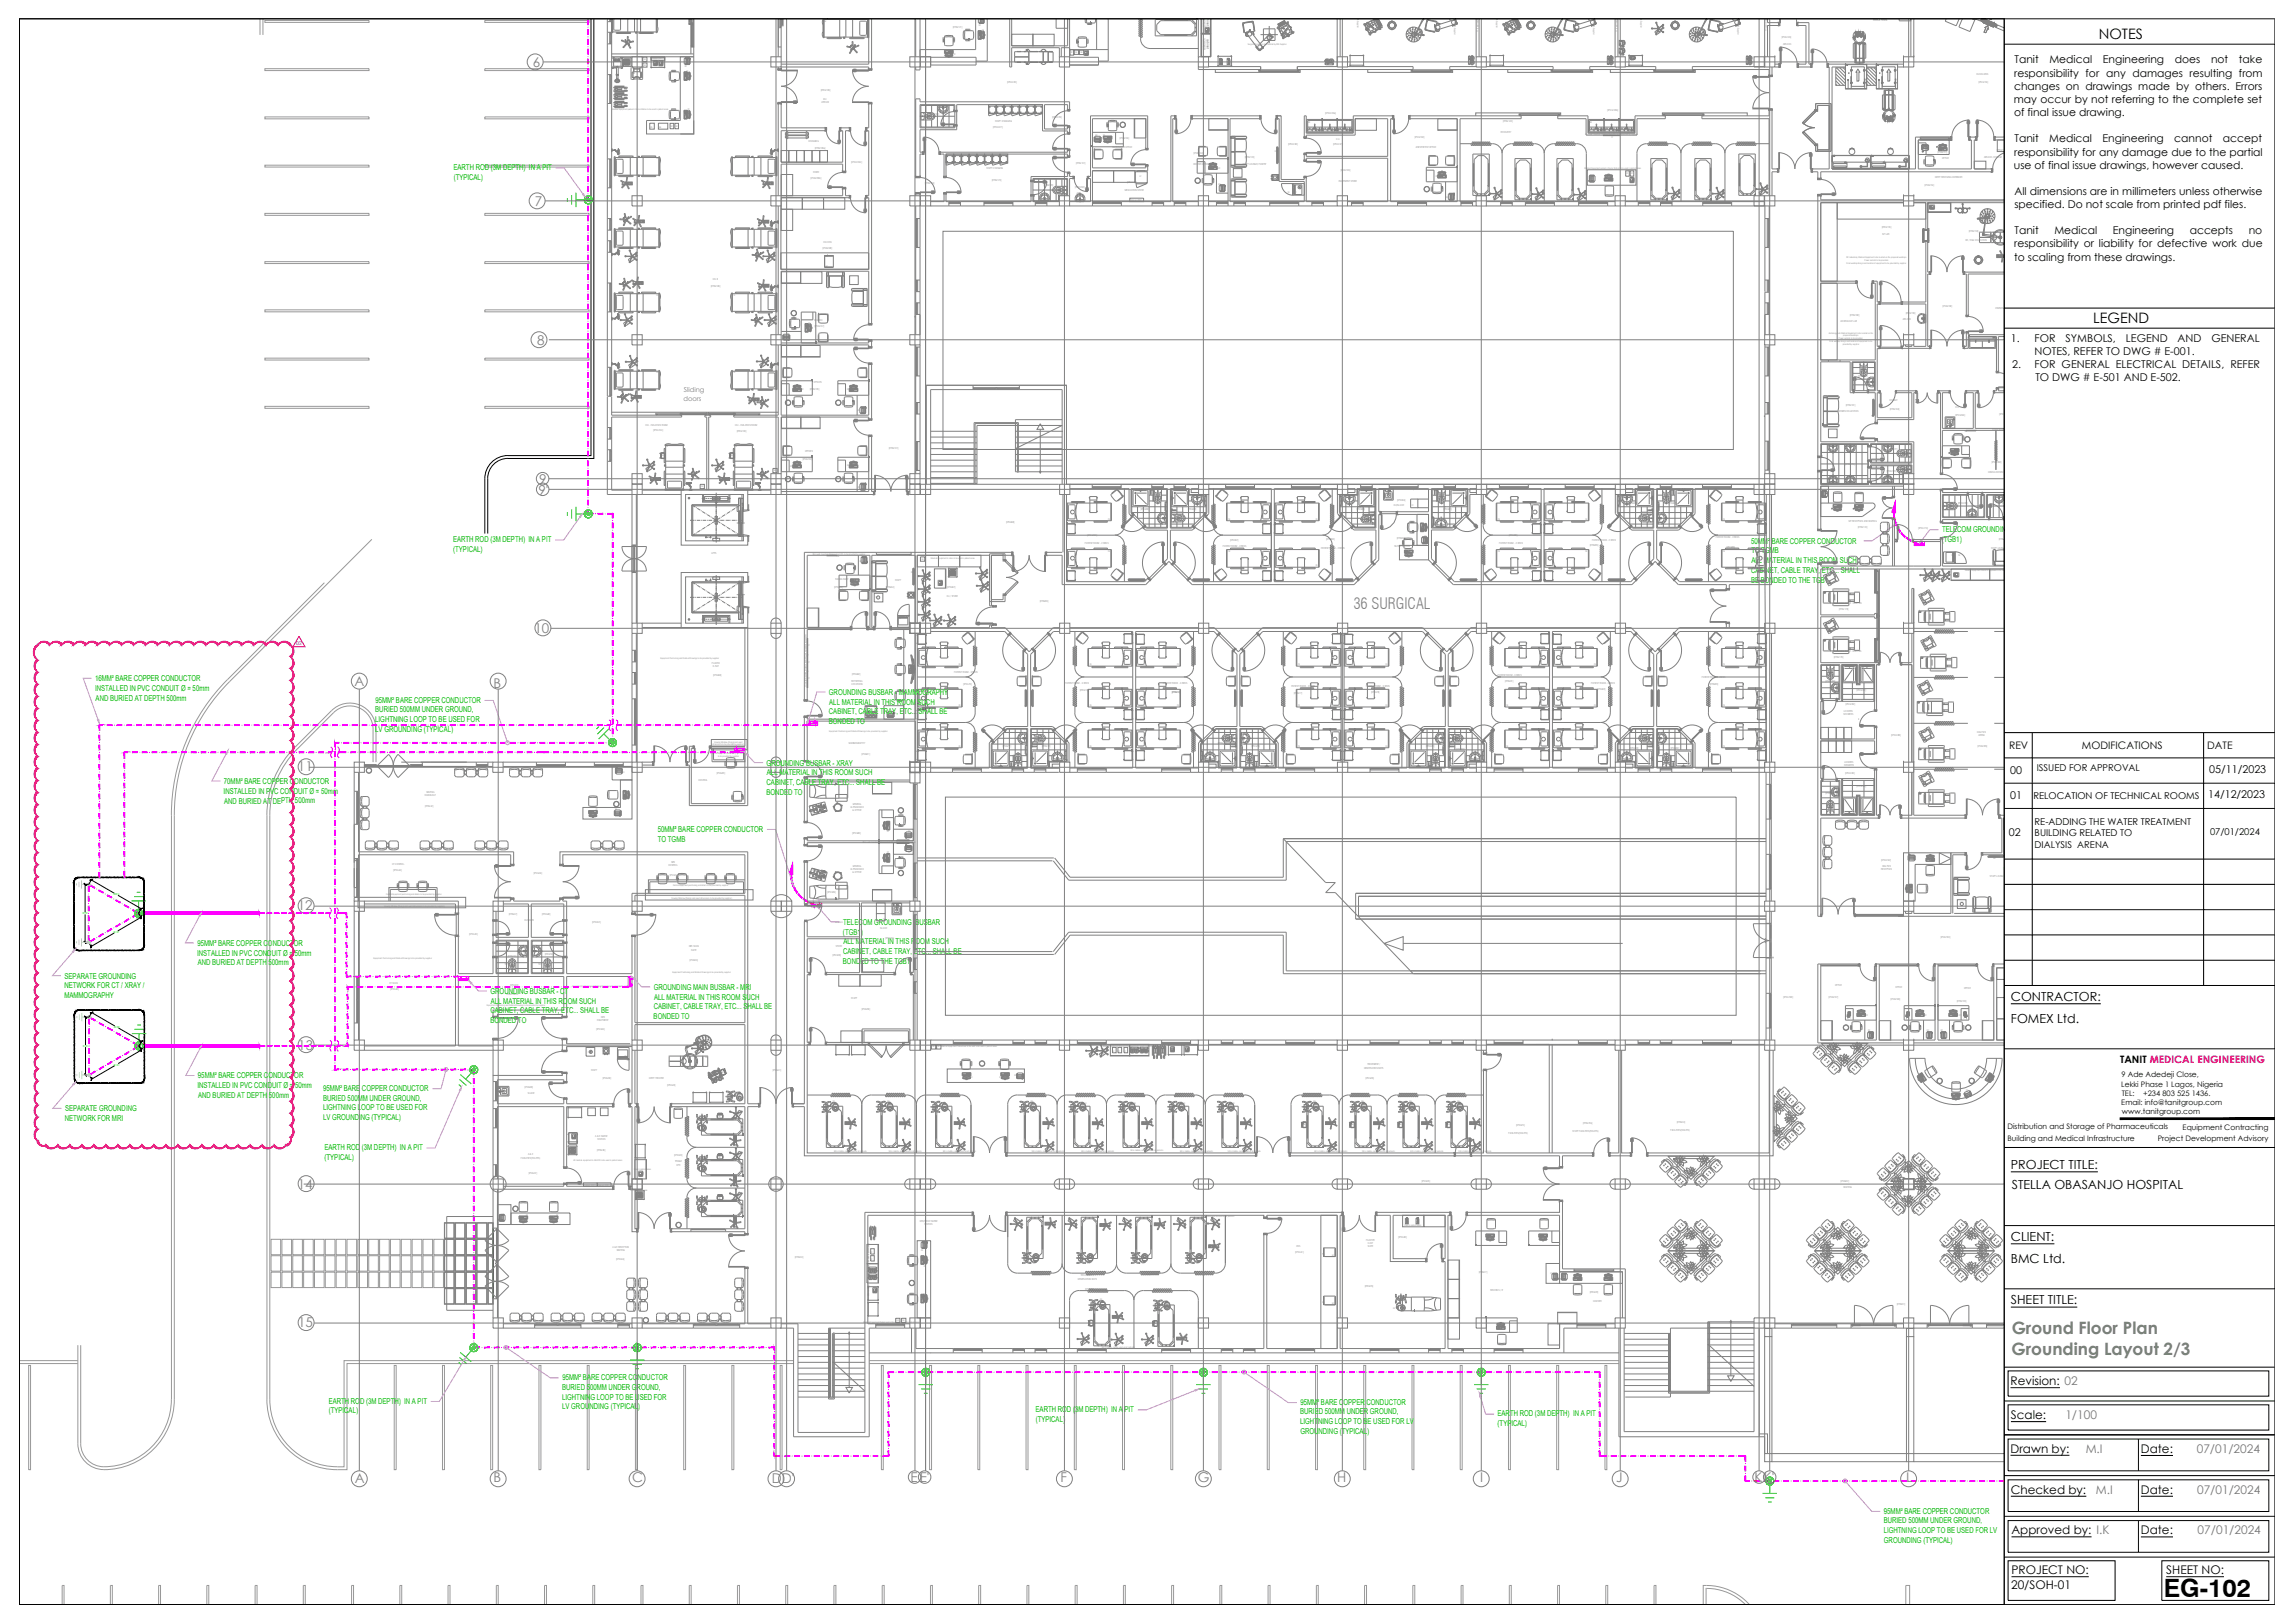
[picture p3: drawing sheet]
<svg xmlns="http://www.w3.org/2000/svg" width="1189mm" height="841mm" viewBox="0 0 1189 841" stroke-linecap="round" stroke-linejoin="round" font-family="sans-serif">
<defs><g id="words">
<text font-size="13.1" x="1121" y="828">EG-102</text>
<g font-size="8.8" fill="#767676">
<text x="1043" y="691">Ground Floor Plan</text>
<text x="1043" y="702">Grounding Layout 2/3</text>
</g>
<text font-size="8.1" fill="#808080" x="701" y="316">36 SURGICAL</text>
<g font-size="7.5">
<text x="1088" y="20">NOTES</text>
<text x="1085" y="168">LEGEND</text>
</g>
<g font-size="7" fill="#808080">
<text x="276" y="35">6</text>
<text x="277" y="107">7</text>
<text x="278" y="179">8</text>
<text x="279" y="251">9</text>
<text x="279" y="256">9'</text>
<text x="277" y="328">10</text>
<text x="184" y="356">A</text>
<text x="256" y="356">B</text>
<text x="154" y="400">11</text>
<text x="154" y="472">12</text>
<text x="155" y="544">13</text>
<text x="154" y="616">14</text>
<text x="155" y="688">15</text>
<text x="256" y="768">B</text>
<text x="328" y="768">C</text>
<text x="472" y="768">EE'</text>
<text x="550" y="768">F</text>
<text x="621" y="768">G</text>
<text x="693" y="768">H</text>
<text x="767" y="768">I</text>
<text x="838" y="768">J</text>
<text x="909" y="768">KK'</text>
<text x="988" y="768">L</text>
<text x="184" y="768">A</text>
<text x="400" y="769">DD'</text>
</g>
<g font-size="6.5">
<text x="1042" y="519">CONTRACTOR:</text>
<text x="1042" y="530">FOMEX Ltd.</text>
<text x="1042" y="606">PROJECT TITLE:</text>
<text x="1043" y="616">STELLA OBASANJO HOSPITAL</text>
<text x="1042" y="643">CLIENT:</text>
<text x="1042" y="654">BMC Ltd.</text>
<text x="1042" y="676">SHEET TITLE:</text>
</g>
<g font-size="6.2">
<text x="1042" y="718">Revision: 02</text>
<text x="1042" y="735">Scale:</text>
<text x="1042" y="753">Drawn by:</text>
<text x="1110" y="753">Date:</text>
<text x="1042" y="774">Checked by:</text>
<text x="1110" y="774">Date:</text>
<text x="1042" y="795">Approved by: I.K</text>
<text x="1110" y="795">Date:</text>
<text x="1042" y="816">PROJECT NO:</text>
<text x="1123" y="816">SHEET NO:</text>
<text x="1042" y="823">20/SOH-01</text>
</g>
<g font-size="6.2" fill="#767676">
<text x="1070" y="735">1/100</text>
<text x="1081" y="753">M.I</text>
<text x="1138" y="753">07/01/2024</text>
<text x="1086" y="774">M.I</text>
<text x="1139" y="774">07/01/2024</text>
<text x="1139" y="795">07/01/2024</text>
</g>
<g font-size="5.6">
<text x="1044" y="33">Tanit</text>
<text x="1062" y="33">Medical</text>
<text x="1090" y="33">Engineering</text>
<text x="1127" y="33">does</text>
<text x="1146" y="33">not</text>
<text x="1160" y="33">take</text>
<text x="1044" y="40">responsibility for any damages resulting from</text>
<text x="1044" y="47">changes on drawings made by others. Errors</text>
<text x="1044" y="53">may occur by not referring to the complete set</text>
<text x="1044" y="60">of final issue drawing.</text>
<text x="1044" y="74">Tanit</text>
<text x="1062" y="74">Medical</text>
<text x="1090" y="74">Engineering</text>
<text x="1127" y="74">cannot</text>
<text x="1152" y="74">accept</text>
<text x="1044" y="81">responsibility for any damage due to the partial</text>
<text x="1044" y="87">use of final issue drawings, however caused.</text>
<text x="1044" y="101">All dimensions are in millimeters unless otherwise</text>
<text x="1044" y="108">specified. Do not scale from printed pdf files.</text>
<text x="1044" y="121">Tanit</text>
<text x="1065" y="121">Medical</text>
<text x="1095" y="121">Engineering</text>
<text x="1135" y="121">accepts</text>
<text x="1165" y="121">no</text>
<text x="1044" y="128">responsibility or liability for defective work due</text>
<text x="1044" y="135">to scaling from these drawings.</text>
<text x="1042" y="177">1.</text>
<text x="1054" y="177">FOR</text>
<text x="1070" y="177">SYMBOLS,</text>
<text x="1102" y="177">LEGEND</text>
<text x="1129" y="177">AND</text>
<text x="1146" y="177">GENERAL</text>
<text x="1054" y="184">NOTES, REFER TO DWG # E-001.</text>
<text x="1043" y="191">2.</text>
<text x="1054" y="191">FOR GENERAL ELECTRICAL DETAILS, REFER</text>
<text x="1055" y="197">TO DWG # E-501 AND E-502.</text>
<text x="1042" y="401">00</text>
<text x="1145" y="400">05/11/2023</text>
<text x="1042" y="414">01</text>
<text x="1144" y="413">14/12/2023</text>
<text x="1041" y="433">02</text>
</g>
<g font-size="5.4">
<text x="1041" y="388">REV</text>
<text x="1079" y="388">MODIFICATIONS</text>
<text x="1144" y="388">DATE</text>
</g>
<text font-size="5.3" x="1099" y="551">TANIT MEDICAL ENGINEERING</text>
<g font-size="4.9">
<text x="1056" y="400">ISSUED FOR APPROVAL</text>
<text x="1054" y="414">RELOCATION OF TECHNICAL ROOMS</text>
<text x="1054" y="427">RE-ADDING THE WATER TREATMENT</text>
<text x="1054" y="433">BUILDING RELATED TO</text>
<text x="1145" y="433">07/01/2024</text>
<text x="1054" y="439">DIALYSIS ARENA</text>
</g>
<g font-size="4.2" fill="#00b800">
<text x="235" y="88">EARTH ROD (3M DEPTH) IN A PIT</text>
<text x="235" y="93">(TYPICAL)</text>
<text x="1006" y="276">TELECOM GROUNDING BUSBAR</text>
<text x="235" y="281">EARTH ROD (3M DEPTH) IN A PIT</text>
<text x="908" y="282">50MM² BARE COPPER CONDUCTOR</text>
<text x="1006" y="281">(TGB1)</text>
<text x="235" y="286">(TYPICAL)</text>
<text x="908" y="287">TO TGMB</text>
<text x="908" y="292">ALL MATERIAL IN THIS ROOM SUCH</text>
<text x="908" y="297">CABINET, CABLE TRAY, ETC... SHALL</text>
<text x="907" y="302">BE BONDED TO THE TGB1</text>
<text x="49" y="353">16MM² BARE COPPER CONDUCTOR</text>
<text x="49" y="358">INSTALLED IN PVC CONDUIT Ø = 50mm</text>
<text x="50" y="363">AND BURIED AT DEPTH 500mm</text>
<text x="195" y="364">95MM² BARE COPPER CONDUCTOR</text>
<text x="430" y="360">GROUNDING BUSBAR - MAMMOGRAPHY</text>
<text x="430" y="365">ALL MATERIAL IN THIS ROOM SUCH</text>
<text x="194" y="369">BURIED 500MM UNDER GROUND,</text>
<text x="430" y="370">CABINET, CABLE TRAY, ETC... SHALL BE</text>
<text x="194" y="374">LIGHTNING LOOP TO BE USED FOR</text>
<text x="430" y="375">BONDED TO</text>
<text x="194" y="379">LV GROUNDING (TYPICAL)</text>
<text x="397" y="397">GROUNDING BUSBAR - XRAY</text>
<text x="397" y="402">ALL MATERIAL IN THIS ROOM SUCH</text>
<text x="116" y="406">70MM² BARE COPPER CONDUCTOR</text>
<text x="397" y="407">CABINET, CABLE TRAY, ETC... SHALL BE</text>
<text x="116" y="411">INSTALLED IN PVC CONDUIT Ø = 50mm</text>
<text x="397" y="412">BONDED TO</text>
<text x="116" y="416">AND BURIED AT DEPTH 500mm</text>
<text x="341" y="431">50MM² BARE COPPER CONDUCTOR</text>
<text x="341" y="436">TO TGMB</text>
<text x="437" y="479">TELECOM GROUNDING BUSBAR</text>
<text x="437" y="484">(TGB1)</text>
<text x="102" y="490">95MM² BARE COPPER CONDUCTOR</text>
<text x="437" y="489">ALL MATERIAL IN THIS ROOM SUCH</text>
<text x="102" y="495">INSTALLED IN PVC CONDUIT Ø = 50mm</text>
<text x="437" y="494">CABINET, CABLE TRAY, ETC... SHALL BE</text>
<text x="102" y="500">AND BURIED AT DEPTH 500mm</text>
<text x="437" y="499">BONDED TO THE TGB1</text>
<text x="33" y="507">SEPARATE GROUNDING</text>
<text x="33" y="512">NETWORK FOR CT / XRAY /</text>
<text x="254" y="515">GROUNDING BUSBAR - CT</text>
<text x="339" y="513">GROUNDING MAIN BUSBAR - MRI</text>
<text x="33" y="517">MAMMOGRAPHY</text>
<text x="254" y="520">ALL MATERIAL IN THIS ROOM SUCH</text>
<text x="339" y="518">ALL MATERIAL IN THIS ROOM SUCH</text>
<text x="254" y="525">CABINET, CABLE TRAY, ETC... SHALL BE</text>
<text x="339" y="523">CABINET, CABLE TRAY, ETC... SHALL BE</text>
<text x="254" y="530">BONDED TO</text>
<text x="339" y="528">BONDED TO</text>
<text x="102" y="564">INSTALLED IN PVC CONDUIT Ø = 50mm</text>
<text x="103" y="559">95MM² BARE COPPER CONDUCTOR</text>
<text x="103" y="569">AND BURIED AT DEPTH 500mm</text>
<text x="168" y="565">95MM² BARE COPPER CONDUCTOR</text>
<text x="34" y="576">SEPARATE GROUNDING</text>
<text x="167" y="570">BURIED 500MM UNDER GROUND,</text>
<text x="167" y="575">LIGHTNING LOOP TO BE USED FOR</text>
<text x="34" y="581">NETWORK FOR MRI</text>
<text x="167" y="580">LV GROUNDING (TYPICAL)</text>
<text x="168" y="596">EARTH ROD (3M DEPTH) IN A PIT</text>
<text x="168" y="601">(TYPICAL)</text>
<text x="291" y="715">95MM² BARE COPPER CONDUCTOR</text>
<text x="291" y="720">BURIED 500MM UNDER GROUND,</text>
<text x="291" y="725">LIGHTNING LOOP TO BE USED FOR</text>
<text x="170" y="727">EARTH ROD (3M DEPTH) IN A PIT</text>
<text x="291" y="730">LV GROUNDING (TYPICAL)</text>
<text x="537" y="732">EARTH ROD (3M DEPTH) IN A PIT</text>
<text x="674" y="728">95MM² BARE COPPER CONDUCTOR</text>
<text x="170" y="732">(TYPICAL)</text>
<text x="537" y="737">(TYPICAL)</text>
<text x="674" y="733">BURIED 500MM UNDER GROUND,</text>
<text x="776" y="734">EARTH ROD (3M DEPTH) IN A PIT</text>
<text x="674" y="738">LIGHTNING LOOP TO BE USED FOR LV</text>
<text x="674" y="743">GROUNDING (TYPICAL)</text>
<text x="776" y="739">(TYPICAL)</text>
<text x="976" y="784">95MM² BARE COPPER CONDUCTOR</text>
<text x="976" y="789">BURIED 500MM UNDER GROUND,</text>
<text x="976" y="794">LIGHTNING LOOP TO BE USED FOR LV</text>
<text x="976" y="799">GROUNDING (TYPICAL)</text>
</g>
<g font-size="3.9">
<text x="1099" y="563">Lekki Phase 1 Lagos, Nigeria</text>
<text x="1099" y="558">9 Ade Adedeji Close,</text>
<text x="1100" y="568">TEL:</text>
<text x="1111" y="568">+234 803 525 1436.</text>
<text x="1099" y="573">Email: info@tanitgroup.com</text>
<text x="1100" y="577">www.tanitgroup.com</text>
<text x="1040" y="585">Distribution and Storage of Pharmaceuticals</text>
<text x="1131" y="585">Equipment Contracting</text>
<text x="1040" y="591">Building and Medical Infrastructure</text>
<text x="1118" y="591">Project Development Advisory</text>
</g>
<g font-size="3.5" fill="#808080">
<text x="687" y="35">98</text>
<text x="995" y="80">02</text>
<text x="354" y="203">Sliding</text>
<text x="354" y="208">doors</text>
<text x="969" y="217">03</text>
</g>
<g font-size="3.1" fill="#808080">
<text x="858" y="18">104</text>
<text x="732" y="19">94</text>
<text x="804" y="19">94</text>
<text x="878" y="19">94</text>
<text x="631" y="32">96</text>
<text x="635" y="32">97</text>
<text x="763" y="32" transform="rotate(-90 763 32)">98</text>
<text x="835" y="32" transform="rotate(-90 835 32)">98</text>
<text x="907" y="32" transform="rotate(-90 907 32)">98</text>
<text x="1003" y="78">01</text>
<text x="1011" y="219">68</text>
<text x="1009" y="236">01</text>
<text x="945" y="257">74</text>
<text x="948" y="265">01</text>
<text x="960" y="265">01</text>
<text x="944" y="333">122</text>
<text x="997" y="338">123</text>
<text x="993" y="365">122</text>
<text x="995" y="361">123</text>
</g>
<text font-size="2.8" fill="#e41b4d" x="154" y="334">02</text>
<g font-size="2.6" fill="#808080">
<text x="325" y="96">x2</text>
<text x="398" y="96">x2</text>
<text x="325" y="97" transform="rotate(-90 325 97)">x4</text>
<text x="395" y="97">x3</text>
<text x="329" y="116">x4</text>
<text x="333" y="116" transform="rotate(-90 333 116)">x2</text>
<text x="393" y="117">x4</text>
<text x="395" y="116">x2</text>
<text x="328" y="149">x4</text>
<text x="393" y="150">x3</text>
<text x="395" y="149">x2</text>
<text x="327" y="207">x4</text>
<text x="329" y="206">x2</text>
<text x="388" y="209">x4</text>
<text x="390" y="208">x2</text>
<text x="337" y="250">x4</text>
<text x="339" y="249">x2</text>
<text x="373" y="250">x4</text>
<text x="375" y="249">x2</text>
</g>
<g font-size="1.7" fill="#808080">
<text x="624" y="8" transform="rotate(90 624 8)">120X50</text>
<text x="625" y="8" transform="rotate(90 625 8)">cabinet</text>
<text x="624" y="20" transform="rotate(90 624 20)">120X50</text>
<text x="625" y="20" transform="rotate(90 625 20)">cabinet</text>
</g>
<g font-size="1.4" fill="#0f0">
<text x="59" y="464">3000</text>
<text x="43" y="474">3000</text>
<text x="59" y="483">3000</text>
<text x="59" y="533">3000</text>
<text x="43" y="543">3000</text>
<text x="59" y="552">3000</text>
</g>
<g font-size="1.3" fill="#808080">
<text x="971" y="11">STERILE STORE</text>
<text x="494" y="14">[IPDG121]</text>
<text x="923" y="20">[IPDG149]</text>
<text x="924" y="23">AIRLOCK</text>
<text x="1024" y="39">CLEAN AREA</text>
<text x="425" y="47">[IPDG109]</text>
<text x="522" y="43">[IPDG120]</text>
<text x="1025" y="43">[IPDG153]</text>
<text x="426" y="53">ATRIUM</text>
<text x="482" y="60">[IPDG128]</text>
<text x="687" y="59">[IPDG120a]</text>
<text x="833" y="57">[IPDG120b]</text>
<text x="516" y="63">STAFF CHANGING</text>
<text x="545" y="61">[IPDG129]</text>
<text x="779" y="63">[IPDG140]</text>
<text x="515" y="66">[IPDG127]</text>
<text x="733" y="71">[IPDG138]</text>
<text x="778" y="69">RECOVERY</text>
<text x="419" y="74">CHANGING</text>
<text x="422" y="77">[IPDG109a]</text>
<text x="577" y="76">SUPERVISOR OFFICE</text>
<text x="580" y="72">[IPDG133]</text>
<text x="668" y="75">[IPDG136]</text>
<text x="691" y="75">[IPDG137]</text>
<text x="734" y="77">ANESTHETIST OFFICE</text>
<text x="619" y="80">[IPDG134]</text>
<text x="645" y="82">[IPDG135]</text>
<text x="1004" y="80">[IPDG151]</text>
<text x="1007" y="82">OFFICE</text>
<text x="1028" y="82">AIRLOCK /CHANGE</text>
<text x="1035" y="78">[IPDG152]</text>
<text x="421" y="90">STORE</text>
<text x="441" y="85">[IPDG109c]</text>
<text x="511" y="88">STAFF CHANGING</text>
<text x="558" y="85">[IPDG131]</text>
<text x="618" y="85">DOCTOR OFFICE</text>
<text x="644" y="86">STAFF LOUNGE/ PANTRY</text>
<text x="695" y="89">[IPDG139]</text>
<text x="420" y="93">[IPDG109b]</text>
<text x="479" y="95">[IPDG124]</text>
<text x="514" y="94">[IPDG125]</text>
<text x="584" y="95">[IPDG132]</text>
<text x="694" y="94">EQUIPMENT STORE</text>
<text x="1003" y="92">DIRTY RECEIVING CORRIDOR</text>
<text x="541" y="97">[IPDG126]</text>
<text x="557" y="97">[IPDG130]</text>
<text x="558" y="101">JAN</text>
<text x="583" y="99">MEDICATION STORE</text>
<text x="997" y="96">[IPDG154]</text>
<text x="975" y="118">[IPDG155]</text>
<text x="976" y="122">IVF LAB</text>
<text x="1019" y="125">OR / EGG COLLECTION</text>
<text x="1020" y="120">[IPDG156]</text>
<text x="426" y="129">[IPDG108]</text>
<text x="368" y="149">[IPDG106]</text>
<text x="369" y="145">ICU 8</text>
<text x="1007" y="159">[IPDG158]</text>
<text x="1034" y="160">INSEMINATION ROOM</text>
<text x="422" y="166">ICU HOD</text>
<text x="954" y="167">ANDROLOGY LAB</text>
<text x="959" y="164">[IPDG160]</text>
<text x="986" y="166">AIRLOCK</text>
<text x="988" y="163">[IPDG159]</text>
<text x="422" y="169">[IPDG107]</text>
<text x="963" y="195">[IPDG162]</text>
<text x="420" y="202">[IPDG105]</text>
<text x="422" y="199">OFFICES</text>
<text x="979" y="208">CHANGE</text>
<text x="953" y="214">SEMEN COLLECTION</text>
<text x="957" y="210">[IPDG161]</text>
<text x="979" y="212">[IPDG163]</text>
<text x="1013" y="216">[IPDG166]</text>
<text x="1013" y="212">D.U.</text>
<text x="1036" y="215">[IPDG167]</text>
<text x="335" y="221">ICU - ISOLATION ROOM</text>
<text x="381" y="221">ICU - ISOLATION ROOM</text>
<text x="339" y="223">[IPDG104]</text>
<text x="382" y="224">[IPDG103]</text>
<text x="461" y="233">[IPDG101]</text>
<text x="978" y="233">[IPDG177]</text>
<text x="416" y="238">[IPDG102]</text>
<text x="417" y="234">OFFICES</text>
<text x="956" y="241">[IPDG175]</text>
<text x="978" y="244">[IPDG176]</text>
<text x="1030" y="245">CONSULTATION ROOM</text>
<text x="1032" y="240">[IPDG168]</text>
<text x="722" y="262">DU/SLUICE</text>
<text x="724" y="260">[IPDG94]</text>
<text x="844" y="261">[IPDG88]</text>
<text x="864" y="261">[IPDG87]</text>
<text x="1015" y="261">[IPDG169]</text>
<text x="1038" y="261">[IPDG170]</text>
<text x="591" y="264">[IPDG99]</text>
<text x="616" y="264">[IPDG98]</text>
<text x="703" y="264">[IPDG95]</text>
<text x="748" y="264">[IPDG91]</text>
<text x="521" y="271">[IPDG68]</text>
<text x="958" y="270">IVF RECEPTION AND WAITING</text>
<text x="963" y="274">[IPDG174]</text>
<text x="994" y="274">[IPDG173]</text>
<text x="562" y="282">PATIENT ROOM - 2 BEDS</text>
<text x="563" y="278">[IPDG100]</text>
<text x="637" y="280">[IPDG97]</text>
<text x="687" y="280">[IPDG96]</text>
<text x="724" y="279">[IPDG92]</text>
<text x="777" y="282">PATIENT ROOM - 2 BEDS</text>
<text x="782" y="278">[IPDG90]</text>
<text x="825" y="280">PATIENT ROOM - 2 BEDS</text>
<text x="889" y="279">PATIENT ROOM - 2 BEDS</text>
<text x="1036" y="280">[IPDG172]</text>
<text x="369" y="287">LIFTS</text>
<text x="634" y="284">PATIENT ROOM - 2 BEDS</text>
<text x="685" y="284">PATIENT ROOM - 2 BEDS</text>
<text x="723" y="283">NURSE STATION</text>
<text x="824" y="283">[IPDG89]</text>
<text x="895" y="284">[IPDG86]</text>
<text x="1032" y="285">STAFF LOUNGE+TOILETS</text>
<text x="432" y="305">[IPDG63]</text>
<text x="433" y="301">RADIOLOGIST</text>
<text x="459" y="305">[IPDG64]</text>
<text x="464" y="301">STAFF</text>
<text x="491" y="305">[IPDG67]</text>
<text x="491" y="309">CU / STORE</text>
<text x="539" y="312">[IPDG69]</text>
<text x="951" y="313">ISOLATION ROOM - DIALYSIS</text>
<text x="953" y="316">[IPDG178]</text>
<text x="950" y="341">[IPDG179]</text>
<text x="950" y="338">ISOLATION ROOM - DIALYSIS</text>
<text x="369" y="344">FLUORO</text>
<text x="369" y="346">X-RAY</text>
<text x="370" y="350">[IPDG66]</text>
<text x="441" y="353">REPORTING</text>
<text x="442" y="350">[IPDG62]</text>
<text x="494" y="349">PATIENT ROOM - 3 BEDS</text>
<text x="776" y="351">PATIENT ROOM - 3 BEDS</text>
<text x="780" y="353">[IPDG81]</text>
<text x="882" y="351">PATIENT ROOM - 3 BEDS</text>
<text x="946" y="353">[IPDG180]</text>
<text x="441" y="355">3 STATIONS</text>
<text x="499" y="355">[IPDG70]</text>
<text x="552" y="354">PATIENT ROOM - 3 BEDS</text>
<text x="560" y="358">[IPDG73]</text>
<text x="603" y="354">PATIENT ROOM - 3 BEDS</text>
<text x="607" y="359">[IPDG74]</text>
<text x="669" y="356">PATIENT ROOM - 3 BEDS</text>
<text x="670" y="359">[IPDG77]</text>
<text x="708" y="356">PATIENT ROOM - 3 BEDS</text>
<text x="711" y="359">[IPDG78]</text>
<text x="825" y="354">PATIENT ROOM - 3 BEDS</text>
<text x="828" y="357">[IPDG82]</text>
<text x="886" y="355">[IPDG85]</text>
<text x="962" y="358">[IPDG181]</text>
<text x="956" y="365">[IPDG182]</text>
<text x="955" y="370">SHOWERS</text>
<text x="956" y="369">LOCKERS</text>
<text x="980" y="382">[IPDG188]</text>
<text x="1025" y="380">DIALYSIS</text>
<text x="1025" y="381">ARENA</text>
<text x="440" y="385">MAMMOGRAPHY</text>
<text x="520" y="387">[IPDG71]</text>
<text x="540" y="387">[IPDG72]</text>
<text x="631" y="386">[IPDG75]</text>
<text x="649" y="387">[IPDG76]</text>
<text x="739" y="387">[IPDG79]</text>
<text x="755" y="389">[IPDG80]</text>
<text x="845" y="388">[IPDG83]</text>
<text x="866" y="388">[IPDG84]</text>
<text x="1025" y="387">[IPDG189]</text>
<text x="446" y="391">[IPDG61]</text>
<text x="956" y="395">LOCKERS</text>
<text x="371" y="401">[IPDG65]</text>
<text x="956" y="397">SHOWERS</text>
<text x="956" y="401">[IPDG183]</text>
<text x="362" y="405">CONTROL</text>
<text x="962" y="408">[IPDG185]</text>
<text x="220" y="413">RADIOLOGY</text>
<text x="221" y="411">WAITING</text>
<text x="946" y="411">[IPDG184]</text>
<text x="220" y="418">[IPDG42]</text>
<text x="441" y="419">ULTRASOUND</text>
<text x="442" y="417">GENERAL</text>
<text x="442" y="420">&amp; OFFICE</text>
<text x="442" y="432">[IPDG60]</text>
<text x="203" y="448">CT CONTROL</text>
<text x="346" y="449">CONTROL</text>
<text x="348" y="447">MRI</text>
<text x="442" y="449">GENERAL</text>
<text x="975" y="446">[IPDG192]</text>
<text x="976" y="449">DIALYSIS</text>
<text x="204" y="451">[IPDG44]</text>
<text x="277" y="453">[IPDG43]</text>
<text x="347" y="454">[IPDG51]</text>
<text x="441" y="451">ULTRASOUND</text>
<text x="442" y="453">&amp; OFFICE</text>
<text x="975" y="451">RECEPTION</text>
<text x="1031" y="454">STAFF LOUNGE</text>
<text x="1038" y="450">[IPDG190]</text>
<text x="429" y="463">[IPDG59]</text>
<text x="264" y="474">[IPDG47]</text>
<text x="272" y="477">CUBICLES</text>
<text x="281" y="474">[IPDG48]</text>
<text x="307" y="478">[IPDG52]</text>
<text x="433" y="478">telecom</text>
<text x="243" y="485">[IPDG45]</text>
<text x="456" y="481">SLUICE</text>
<text x="1006" y="486">[IPDG193]</text>
<text x="357" y="491">MRI SCAN</text>
<text x="433" y="491">STORE</text>
<text x="459" y="486">[IPDG57]</text>
<text x="263" y="496">[IPDG49]</text>
<text x="282" y="495">[IPDG50]</text>
<text x="357" y="498">[IPDG53]</text>
<text x="358" y="493">SUITE</text>
<text x="431" y="496">[IPDG58]</text>
<text x="262" y="500">TLT</text>
<text x="279" y="500">TLT</text>
<text x="202" y="510">CT SCAN</text>
<text x="202" y="513">[IPDG46]</text>
<text x="263" y="516">EQUIPMENT</text>
<text x="264" y="511">[IPDG55]</text>
<text x="265" y="514">CT</text>
<text x="951" y="511">OFFICE</text>
<text x="982" y="512">OFFICE</text>
<text x="1018" y="512">OFFICE</text>
<text x="441" y="518">STAFF</text>
<text x="924" y="517">[IPDG198]</text>
<text x="948" y="517">[IPDG197]</text>
<text x="980" y="518">[IPDG196]</text>
<text x="1014" y="519">[IPDG195]</text>
<text x="312" y="527">MRI</text>
<text x="447" y="523">[IPDG56]</text>
<text x="309" y="534">[IPDG54]</text>
<text x="310" y="529">EQUIPMENT</text>
<text x="306" y="555">STAFF</text>
<text x="400" y="555">[IPDG41]</text>
<text x="707" y="554">OBSERVATION BAYS</text>
<text x="709" y="552">TREATMENT /</text>
<text x="1038" y="555">[IPDG03]</text>
<text x="272" y="564">[IPDG38]</text>
<text x="312" y="559">[IPDG39]</text>
<text x="336" y="559">DIRTY THEATRE</text>
<text x="346" y="563">[IPDG40]</text>
<text x="708" y="559">[IPDG26]</text>
<text x="273" y="567">SLUICE</text>
<text x="869" y="582">[IPDG24]</text>
<text x="782" y="588">FACILITIES(TOILETS)</text>
<text x="786" y="584">[IPDG25]</text>
<text x="815" y="586">STAFF FACILITIES(TOILETS)</text>
<text x="820" y="582">[IPDG25b]</text>
<text x="866" y="586">FACILITIES(TOILETS)</text>
<text x="308" y="589">A &amp; E NURSE</text>
<text x="310" y="591">STATION</text>
<text x="274" y="599">A &amp; E</text>
<text x="309" y="596">[IPDG36]</text>
<text x="349" y="599">[IPDG35]</text>
<text x="270" y="600">FACILITIES(TOILETS)</text>
<text x="350" y="602">TRIAGE</text>
<text x="351" y="604">CPR</text>
<text x="274" y="608">[IPDG37]</text>
<text x="737" y="613">[IPDG23]</text>
<text x="954" y="612">[IPDG02]</text>
<text x="955" y="616">WAITING</text>
<text x="477" y="633">OBS/TREAT NURSE</text>
<text x="479" y="635">STATION</text>
<text x="725" y="642">[IPDG30]</text>
<text x="317" y="646">A &amp; E RECEPTION</text>
<text x="672" y="646">DSS</text>
<text x="708" y="643">PLASTER</text>
<text x="709" y="646">SUITE</text>
<text x="709" y="645">CAST</text>
<text x="319" y="653">[IPDG34]</text>
<text x="320" y="648">WAITING</text>
<text x="412" y="652">[IPDG33]</text>
<text x="671" y="649">[IPDG31]</text>
<text x="766" y="660">[IPDG27]</text>
<text x="559" y="663">OBSERVATION BAYS</text>
<text x="560" y="661">TREATMENT /</text>
<text x="562" y="668">[IPDG32]</text>
<text x="707" y="667">[IPDG29]</text>
<text x="772" y="669">RECORDS / IT</text>
<text x="824" y="670">[IPDG28]</text>
<text x="826" y="674">CASHIER</text>
<text x="983" y="676">[IPDG01]</text>
</g>
<g font-size="1.2" fill="#808080">
<text x="703" y="-1" transform="rotate(90 703 -1)">ndant to be Provided by MG Supplier</text>
<text x="754" y="-1" transform="rotate(90 754 -1)">esia Pendant to be Provided by MG Supplier</text>
<text x="775" y="-1" transform="rotate(90 775 -1)">ndant to be Provided by MG Supplier</text>
<text x="826" y="-1" transform="rotate(90 826 -1)">esia Pendant to be Provided by MG Supplier</text>
<text x="850" y="-1" transform="rotate(90 850 -1)">ndant to be Provided by MG Supplier</text>
<text x="900" y="-1" transform="rotate(90 900 -1)">esia Pendant to be Provided by MG Supplier</text>
<text x="427" y="10" transform="rotate(90 427 10)">79</text>
<text x="507" y="13">02</text>
<text x="509" y="16">01</text>
<text x="625" y="16">61</text>
<text x="766" y="16" transform="rotate(-90 766 16)">77 is wall mounted. Distance from FFL to</text>
<text x="838" y="16" transform="rotate(-90 838 16)">77 is wall mounted. Distance from FFL to</text>
<text x="916" y="16" transform="rotate(-90 916 16)">77 is wall mounted. Distance from FFL to</text>
<text x="325" y="21" transform="rotate(90 325 21)">81</text>
<text x="441" y="24" transform="rotate(90 441 24)">81</text>
<text x="647" y="23">Surgical Pendant to be Provided by MG Supplier</text>
<text x="494" y="29">01</text>
<text x="555" y="28">91</text>
<text x="557" y="27">58</text>
<text x="560" y="27">58</text>
<text x="562" y="28">8</text>
<text x="318" y="35">87</text>
<text x="323" y="31">7</text>
<text x="334" y="31">58</text>
<text x="334" y="34">58</text>
<text x="338" y="31">Cabinet (DDC)</text>
<text x="342" y="33">61</text>
<text x="355" y="35">02</text>
<text x="328" y="38">88</text>
<text x="356" y="38">01</text>
<text x="317" y="57">Medical Equipment parked in Nurse Station to be used in patient areas</text>
<text x="356" y="57">01</text>
<text x="348" y="66">82</text>
<text x="350" y="66">82</text>
<text x="678" y="64">90</text>
<text x="824" y="64">90</text>
<text x="337" y="67">85</text>
<text x="342" y="67">86</text>
<text x="568" y="70">02</text>
<text x="572" y="70">01</text>
<text x="821" y="70">77 is wall mounted. Distance from FFL to be provided by supplier</text>
<text x="835" y="72">77</text>
<text x="320" y="80">80</text>
<text x="340" y="83">79</text>
<text x="380" y="83">79</text>
<text x="399" y="80">80</text>
<text x="661" y="79">03</text>
<text x="631" y="88">01</text>
<text x="821" y="88">Medical Equipment parked in Nurse Station to be used in patient areas</text>
<text x="323" y="95">64</text>
<text x="326" y="96">63</text>
<text x="396" y="95">64</text>
<text x="399" y="96">63</text>
<text x="632" y="96">02</text>
<text x="660" y="92">17</text>
<text x="744" y="91">01</text>
<text x="832" y="94">01</text>
<text x="843" y="90">91</text>
<text x="845" y="94">8</text>
<text x="845" y="90">91</text>
<text x="667" y="100">18</text>
<text x="670" y="100">18.1</text>
<text x="672" y="98">17.1</text>
<text x="913" y="100">60</text>
<text x="586" y="104">Cabinet (DDC)</text>
<text x="749" y="102">02</text>
<text x="775" y="103">60</text>
<text x="797" y="103">60</text>
<text x="819" y="103">60</text>
<text x="867" y="102">60</text>
<text x="890" y="103">60</text>
<text x="1001" y="107" transform="rotate(90 1001 107)">61</text>
<text x="323" y="114">84</text>
<text x="329" y="115">64</text>
<text x="332" y="115">63</text>
<text x="340" y="120">79</text>
<text x="380" y="120">79</text>
<text x="393" y="115">64</text>
<text x="397" y="116">63</text>
<text x="399" y="117">80</text>
<text x="320" y="131">80</text>
<text x="327" y="135">60</text>
<text x="392" y="132">83</text>
<text x="398" y="135">60</text>
<text x="957" y="134">IVF Laboratory Medical Equipment to be located on the proposed worktops.</text>
<text x="957" y="137">Final worktop design and location of equipment to be provided by supplier</text>
<text x="966" y="135">Power sockets to be provided.</text>
<text x="1035" y="133">63</text>
<text x="1039" y="133">64</text>
<text x="428" y="138">67</text>
<text x="323" y="147">81</text>
<text x="328" y="147">64</text>
<text x="332" y="147">63</text>
<text x="394" y="148">64</text>
<text x="340" y="153">79</text>
<text x="380" y="153">79</text>
<text x="399" y="150">80</text>
<text x="320" y="164">80</text>
<text x="391" y="166">83</text>
<text x="419" y="168">01</text>
<text x="325" y="168">60</text>
<text x="399" y="168">60</text>
<text x="408" y="174">02</text>
<text x="948" y="173">Andrology Lab Medical Equipment to be located on the</text>
<text x="948" y="177">Final worktop design and location of equipment to be</text>
<text x="953" y="176">Power sockets to be provided.</text>
<text x="955" y="179">provided by supplier</text>
<text x="955" y="174">proposed worktops.</text>
<text x="320" y="190">80</text>
<text x="327" y="190">60</text>
<text x="395" y="189">60</text>
<text x="399" y="190">80</text>
<text x="340" y="193">79</text>
<text x="380" y="193">79</text>
<text x="416" y="202">01</text>
<text x="439" y="202">01</text>
<text x="322" y="206">81</text>
<text x="327" y="206">64</text>
<text x="331" y="206">63</text>
<text x="388" y="207">64</text>
<text x="392" y="208">63</text>
<text x="394" y="209">81</text>
<text x="444" y="213">02</text>
<text x="1018" y="224">06</text>
<text x="1033" y="223">05 and 06 are wall mounted. Distance from FFL to be provided by supplier</text>
<text x="345" y="232">79</text>
<text x="381" y="232">79</text>
<text x="343" y="236">56</text>
<text x="379" y="236">56</text>
<text x="336" y="243">60</text>
<text x="359" y="246">81</text>
<text x="372" y="243">60</text>
<text x="394" y="246">81</text>
<text x="401" y="244">58</text>
<text x="410" y="242">01</text>
<text x="439" y="242">01</text>
<text x="337" y="249">64</text>
<text x="341" y="249">63</text>
<text x="356" y="251">80</text>
<text x="373" y="249">64</text>
<text x="376" y="249">63</text>
<text x="392" y="251">80</text>
<text x="363" y="252">58</text>
<text x="444" y="253">02</text>
<text x="721" y="259">68</text>
<text x="732" y="262">72</text>
<text x="574" y="269">78</text>
<text x="636" y="269">78</text>
<text x="682" y="269">78</text>
<text x="776" y="269">78</text>
<text x="822" y="269">78</text>
<text x="893" y="269">78</text>
<text x="737" y="272">01</text>
<text x="738" y="278">02</text>
<text x="421" y="287">06 is wall mounted. Distance from FFL to be provided by supplier</text>
<text x="574" y="286">78</text>
<text x="636" y="286">78</text>
<text x="730" y="286">01</text>
<text x="776" y="286">78</text>
<text x="822" y="286">78</text>
<text x="893" y="286">78</text>
<text x="434" y="288">06</text>
<text x="446" y="291">02</text>
<text x="478" y="290">58</text>
<text x="482" y="290">Medical Equipment in store to be used in patient areas</text>
<text x="682" y="293">78</text>
<text x="1011" y="288">18.1</text>
<text x="1015" y="288">18</text>
<text x="472" y="297">03</text>
<text x="495" y="299">07</text>
<text x="508" y="300">59</text>
<text x="1014" y="298" transform="rotate(90 1014 298)">61</text>
<text x="1018" y="296">Medical Equipment Stored in Cupboard to be used in patient areas</text>
<text x="479" y="301">60</text>
<text x="488" y="302">61</text>
<text x="585" y="301">3</text>
<text x="626" y="301">3</text>
<text x="693" y="301">3</text>
<text x="765" y="301">3</text>
<text x="834" y="301">3</text>
<text x="881" y="301">3</text>
<text x="998" y="300">59</text>
<text x="1002" y="300">59</text>
<text x="1007" y="300">59</text>
<text x="454" y="310">17.1</text>
<text x="472" y="309">17</text>
<text x="479" y="307">60</text>
<text x="509" y="306">59</text>
<text x="479" y="314">60</text>
<text x="466" y="321">18</text>
<text x="479" y="321">60</text>
<text x="484" y="324">59</text>
<text x="492" y="324">59</text>
<text x="419" y="335">77</text>
<text x="342" y="342">Equipment Positioning and Detailed Drawings to be provided by supplier</text>
<text x="419" y="343">77</text>
<text x="497" y="345">78</text>
<text x="565" y="345">78</text>
<text x="610" y="345">78</text>
<text x="673" y="345">78</text>
<text x="718" y="345">78</text>
<text x="826" y="345">78</text>
<text x="893" y="345">78</text>
<text x="419" y="352">77</text>
<text x="471" y="349">76</text>
<text x="418" y="356" transform="rotate(-90 418 356)">77 is wall mounted. Distance from FFL to be provided by supplier</text>
<text x="497" y="366">78</text>
<text x="565" y="366">78</text>
<text x="610" y="366">78</text>
<text x="673" y="366">78</text>
<text x="718" y="366">78</text>
<text x="781" y="366">78</text>
<text x="826" y="366">78</text>
<text x="893" y="366">78</text>
<text x="453" y="367">75</text>
<text x="463" y="370">74</text>
<text x="531" y="366">3</text>
<text x="535" y="366">3</text>
<text x="639" y="366">3</text>
<text x="644" y="366">3</text>
<text x="747" y="366">3</text>
<text x="752" y="366">3</text>
<text x="855" y="366">3</text>
<text x="860" y="366">3</text>
<text x="430" y="380">Equipment Positioning and Detailed Drawings to be provided by supplier</text>
<text x="369" y="386">dimensions to be provided by supplier)</text>
<text x="370" y="385">Viewing Window (Design and exact</text>
<text x="497" y="387">78</text>
<text x="565" y="387">78</text>
<text x="610" y="387">78</text>
<text x="673" y="387">78</text>
<text x="718" y="387">78</text>
<text x="781" y="387">78</text>
<text x="826" y="387">78</text>
<text x="893" y="387">78</text>
<text x="369" y="391">Control Equipment positioning and details</text>
<text x="372" y="392">to be provided by supplier</text>
<text x="323" y="401">74</text>
<text x="323" y="411">01</text>
<text x="309" y="420">01</text>
<text x="319" y="420">02</text>
<text x="421" y="422">73</text>
<text x="460" y="431">01</text>
<text x="471" y="431">02</text>
<text x="447" y="437">06 is wall mounted. Distance from FFL to be provided by supplier</text>
<text x="470" y="438">06</text>
<text x="470" y="436">06</text>
<text x="460" y="442">01</text>
<text x="471" y="442">02</text>
<text x="991" y="446">74</text>
<text x="998" y="446">01</text>
<text x="1033" y="445">03</text>
<text x="421" y="452">73</text>
<text x="349" y="459">Control Equipment positioning and details to be provided by supplier</text>
<text x="200" y="464">Control Equipment positioning and details to be provided by supplier</text>
<text x="348" y="466">Viewing Window (Design and exact dimensions to be provided by supplier)</text>
<text x="990" y="463">01</text>
<text x="1016" y="468">17.1</text>
<text x="199" y="470">Viewing Window (Design and exact dimensions to be provided by supplier)</text>
<text x="466" y="474">68</text>
<text x="457" y="477">72</text>
<text x="194" y="497">Equipment Positioning and Detailed Drawings to be provided by supplier</text>
<text x="348" y="504">Equipment Positioning and Detailed Drawings to be provided by supplier</text>
<text x="297" y="511">Equipment Positioning and Detailed Drawings to be provided by supplier</text>
<text x="252" y="522">Equipment Positioning and Detailed Drawings to be provided by supplier</text>
<text x="967" y="526">01</text>
<text x="998" y="526">01</text>
<text x="1015" y="526">01</text>
<text x="968" y="534">02</text>
<text x="999" y="534">02</text>
<text x="1006" y="534">02</text>
<text x="305" y="546">17.1</text>
<text x="314" y="545">17</text>
<text x="361" y="545">60</text>
<text x="365" y="541">71</text>
<text x="483" y="543">58</text>
<text x="486" y="543">58</text>
<text x="488" y="543">Medical Equipment Parked next to the wall to be used in patient areas</text>
<text x="572" y="543">Medical Equipment Stored in Cupboard to be used in patient areas</text>
<text x="577" y="545">57</text>
<text x="579" y="545">57</text>
<text x="583" y="545">57</text>
<text x="587" y="544">62</text>
<text x="592" y="544">62</text>
<text x="615" y="544">61</text>
<text x="324" y="548">18.1</text>
<text x="325" y="550">18</text>
<text x="365" y="548">70</text>
<text x="566" y="547">60</text>
<text x="571" y="547">60</text>
<text x="374" y="556">56</text>
<text x="526" y="557">02</text>
<text x="368" y="559">69</text>
<text x="503" y="559">01</text>
<text x="518" y="559">01</text>
<text x="996" y="560">01</text>
<text x="1029" y="560">01</text>
<text x="263" y="568">68</text>
<text x="382" y="568">4</text>
<text x="1012" y="568">01</text>
<text x="1019" y="566">02</text>
<text x="432" y="571">04</text>
<text x="460" y="571">04</text>
<text x="486" y="571">04</text>
<text x="534" y="571">04</text>
<text x="562" y="572">04</text>
<text x="588" y="572">04</text>
<text x="613" y="572">04</text>
<text x="639" y="572">04</text>
<text x="681" y="571">04</text>
<text x="706" y="571">04</text>
<text x="730" y="571">04</text>
<text x="755" y="571">04</text>
<text x="373" y="578" transform="rotate(90 373 578)">56</text>
<text x="383" y="577" transform="rotate(90 383 577)">60</text>
<text x="362" y="583" transform="rotate(90 362 583)">04</text>
<text x="438" y="582">63</text>
<text x="442" y="583">64</text>
<text x="467" y="582">63</text>
<text x="470" y="583">64</text>
<text x="495" y="582">63</text>
<text x="498" y="583">64</text>
<text x="541" y="582">63</text>
<text x="544" y="583">64</text>
<text x="566" y="582">63</text>
<text x="570" y="583">64</text>
<text x="592" y="582">63</text>
<text x="596" y="583">64</text>
<text x="618" y="582">63</text>
<text x="621" y="583">64</text>
<text x="643" y="582">63</text>
<text x="647" y="583">64</text>
<text x="676" y="583">56</text>
<text x="687" y="582">63</text>
<text x="691" y="583">64</text>
<text x="700" y="583">56</text>
<text x="712" y="582">63</text>
<text x="716" y="583">64</text>
<text x="725" y="583">56</text>
<text x="737" y="582">63</text>
<text x="741" y="583">64</text>
<text x="750" y="583">56</text>
<text x="762" y="582">63</text>
<text x="766" y="583">64</text>
<text x="298" y="589">61</text>
<text x="380" y="589" transform="rotate(90 380 589)">63</text>
<text x="381" y="592" transform="rotate(90 381 592)">64</text>
<text x="298" y="598">07</text>
<text x="373" y="599" transform="rotate(90 373 599)">56</text>
<text x="383" y="598" transform="rotate(90 383 598)">60</text>
<text x="432" y="597">60 is mobile, can be used on all patients</text>
<text x="440" y="596">60</text>
<text x="461" y="597">59 is mobile, can be used on all patients</text>
<text x="469" y="596">59</text>
<text x="489" y="597">60 is mobile, can be used on all patients</text>
<text x="497" y="596">60</text>
<text x="535" y="597">59 is mobile, can be used on all patients</text>
<text x="543" y="596">59</text>
<text x="560" y="597">60 is mobile, can be used on all patients</text>
<text x="569" y="596">60</text>
<text x="586" y="597">59 is mobile, can be used on all patients</text>
<text x="594" y="596">59</text>
<text x="612" y="597">60 is mobile, can be used on all patients</text>
<text x="620" y="596">60</text>
<text x="636" y="597">59 is mobile, can be used on all patients</text>
<text x="645" y="596">59</text>
<text x="681" y="597">60 is mobile, can be used on all patients</text>
<text x="689" y="596">60</text>
<text x="706" y="597">59 is mobile, can be used on all patients</text>
<text x="714" y="596">59</text>
<text x="731" y="597">60 is mobile, can be used on all patients</text>
<text x="739" y="596">60</text>
<text x="756" y="597">59 is mobile, can be used on all patients</text>
<text x="764" y="596">59</text>
<text x="297" y="601">All medical equipment in A&amp;E NS to be used in patient areas</text>
<text x="362" y="604" transform="rotate(90 362 604)">04</text>
<text x="329" y="606">Used in patient areas</text>
<text x="333" y="609">61</text>
<text x="380" y="610" transform="rotate(90 380 610)">63</text>
<text x="303" y="614">Cabinet (DDC)</text>
<text x="310" y="614">Cabinet (DDC)</text>
<text x="327" y="617">Used in patient areas</text>
<text x="381" y="613" transform="rotate(90 381 613)">64</text>
<text x="333" y="621">07</text>
<text x="373" y="620" transform="rotate(90 373 620)">56</text>
<text x="383" y="619" transform="rotate(90 383 619)">60</text>
<text x="260" y="630">74</text>
<text x="273" y="630">01</text>
<text x="288" y="630">01</text>
<text x="362" y="625" transform="rotate(90 362 625)">04</text>
<text x="380" y="631" transform="rotate(90 380 631)">63</text>
<text x="381" y="635" transform="rotate(90 381 635)">64</text>
<text x="527" y="633">60</text>
<text x="542" y="635">63</text>
<text x="546" y="634">64</text>
<text x="555" y="633">60</text>
<text x="570" y="635">63</text>
<text x="574" y="635">64</text>
<text x="583" y="633">60</text>
<text x="599" y="635">63</text>
<text x="602" y="635">64</text>
<text x="611" y="633">60</text>
<text x="623" y="631">59 is mobile, can be used on all patients</text>
<text x="629" y="633">59</text>
<text x="728" y="635">Used in patient areas</text>
<text x="729" y="632">65</text>
<text x="734" y="632">66</text>
<text x="773" y="641">01</text>
<text x="800" y="641">01</text>
<text x="627" y="646">63</text>
<text x="630" y="646">64</text>
<text x="451" y="649">57</text>
<text x="451" y="653">57</text>
<text x="477" y="648">02</text>
<text x="690" y="651">67</text>
<text x="479" y="656">01</text>
<text x="535" y="655">04</text>
<text x="564" y="655">04</text>
<text x="592" y="655">04</text>
<text x="620" y="655">04</text>
<text x="803" y="660">74</text>
<text x="816" y="663">01</text>
<text x="832" y="663">01</text>
<text x="451" y="672" transform="rotate(-90 451 672)">Medical Equipment Stored in Cupboard to be used in patient areas</text>
<text x="453" y="669">61</text>
<text x="479" y="671">01</text>
<text x="570" y="674">04</text>
<text x="603" y="676">04</text>
<text x="690" y="676">67</text>
<text x="577" y="683">63</text>
<text x="580" y="683">64</text>
<text x="722" y="678">04</text>
<text x="448" y="686">Medical Equipment Parked next to the wall to be used in patient areas</text>
<text x="465" y="685">58</text>
<text x="468" y="685">58</text>
<text x="565" y="686">56</text>
<text x="598" y="686">56</text>
<text x="610" y="694">63</text>
<text x="614" y="694">64</text>
<text x="561" y="696">60</text>
<text x="571" y="698">59 is mobile, can be used on all patients</text>
<text x="579" y="696">59</text>
<text x="595" y="696">60</text>
</g>
<g font-size=".3" fill="#808080">
<text x="637" y="33" transform="rotate(90 637 33)">P</text>
<text x="1037" y="133">x2</text>
<text x="488" y="303">x3</text>
<text x="577" y="543">x2</text>
<text x="579" y="543">x2</text>
<text x="583" y="543">x2</text>
<text x="586" y="543">x3</text>
<text x="591" y="543">x3</text>
<text x="443" y="582">x2</text>
<text x="499" y="582">x2</text>
<text x="545" y="582">x2</text>
<text x="596" y="582">x2</text>
<text x="692" y="582">x2</text>
<text x="766" y="582">x2</text>
<text x="544" y="634">x2</text>
<text x="546" y="635">x2</text>
<text x="603" y="635">x2</text>
<text x="451" y="647">x2</text>
<text x="451" y="651">x2</text>
<text x="450" y="657">x2</text>
<text x="612" y="694">x2</text>
<text x="614" y="693">x2</text>
</g>
</g></defs>
<!-- layer: Tiles -->
<g fill="none" stroke="#989898" stroke-width=".52">
<path d="M135 10v8M136 10v8M137 11h54v1h-54zM251 11h54v1h-54zM137 36h54v1h-54zM251 36h54v1h-54zM137 61h54v1h-54zM251 61h54v1h-54zM137 86h54v1h-54zM251 86h54v1h-54zM137 111h54v1h-54zM251 111h54v1h-54z"/>
<path d="M137 136h54v1h-54zM251 136h54v1h-54zM137 161h54v1h-54zM251 161h54v1h-54zM137 186h54v1h-54zM251 186h54v1h-54zM137 211h54v1h-54zM251 211h54v1h-54zM193 279l-74 74a98 98 0 0 0-29 69v303a36 36 0 0 1-40 36 13 13 0 0 1-10-13v-51M168 302l-50 50a99 99 0 0 0-29 70v303a34 34 0 0 1-39 34 12 12 0 0 1-8-11v-51M193 395v-17a12 12 0 0 0-7-11 12 12 0 0 0-13 2l-19 19a48 48 0 0 0-14 34v303a35 35 0 0 0 38 35v-55h233M195 395v-17a13 13 0 0 0-9-13 13 13 0 0 0-14 3l-19 19a50 50 0 0 0-15 35v303a37 37 0 0 0 42 37v-55h231"/>
<path d="M230 634h5v8h-5zM236 634h5v8h-5zM242 634h5v8h-5zM247 634h5v8h-5zM253 634h2v8h-2zM253 634h3v8h-3zM140 651h5v8h-5zM140 642h5v8h-5zM140 659h5v8h-5zM146 651h5v8h-5zM146 642h5v8h-5zM146 659h5v8h-5z"/>
<path d="M152 651h5v8h-5zM152 642h5v8h-5zM152 659h5v8h-5zM157 651h5v8h-5zM157 642h5v8h-5zM157 659h5v8h-5zM163 651h5v8h-5zM163 642h5v8h-5zM163 659h5v8h-5zM169 651h5v8h-5zM169 642h5v8h-5zM169 659h5v8h-5z"/>
<path d="M174 651h5v8h-5zM174 642h5v8h-5zM174 659h5v8h-5zM180 651h5v8h-5zM180 642h5v8h-5zM180 659h5v8h-5zM185 651h5v8h-5zM185 642h5v8h-5zM185 659h5v8h-5zM191 651h5v8h-5zM191 642h5v8h-5zM191 659h5v8h-5z"/>
<path d="M197 651h5v8h-5zM197 642h5v8h-5zM197 659h5v8h-5zM202 651h5v8h-5zM202 642h5v8h-5zM202 659h5v8h-5zM208 651h5v8h-5zM208 642h5v8h-5zM208 659h5v8h-5zM214 651h5v8h-5zM214 642h5v8h-5zM214 659h5v8h-5z"/>
<path d="M219 651h5v8h-5zM219 642h5v8h-5zM219 659h5v8h-5zM225 651h5v8h-5zM225 642h5v8h-5zM225 659h5v8h-5zM230 651h5v8h-5zM230 642h5v8h-5zM230 659h5v8h-5zM236 651h5v8h-5zM236 642h5v8h-5zM236 659h5v8h-5z"/>
<path d="M242 651h5v8h-5zM242 642h5v8h-5zM242 659h5v8h-5zM247 651h5v8h-5zM247 642h5v8h-5zM247 659h5v8h-5zM253 651h2v8h-2zM253 642h2v8h-2zM253 659h2v8h-2zM253 651h3v8h-3zM253 642h3v8h-3zM253 659h3v8h-3z"/>
<path d="M230 668h5v8h-5zM236 668h5v8h-5zM242 668h5v8h-5zM247 668h5v8h-5zM253 668h2v8h-2zM253 668h3v8h-3zM10 705h30M10 707h30M15 708h1v54h-1zM204 708h1v54h-1zM229 708h1v54h-1zM254 708h1v54h-1z"/>
<path d="M279 708h1v54h-1zM304 708h1v54h-1zM329 708h1v54h-1zM354 708h1v54h-1zM379 708h1v54h-1zM404 708h1v54h-1zM451 705h388M451 707h388M457 708h1v54h-1zM482 708h1v54h-1zM507 708h1v54h-1zM532 708h1v54h-1z"/>
<path d="M557 708h1v54h-1zM582 708h1v54h-1zM607 708h1v54h-1zM632 708h1v54h-1zM657 708h1v54h-1zM682 708h1v54h-1zM707 708h1v54h-1zM732 708h1v54h-1zM757 708h1v54h-1zM782 708h1v54h-1zM807 708h1v54h-1zM832 708h1v54h-1z"/>
<path d="M32 831v-9h1v9M57 831v-9h1v9M82 831v-9h1v9M107 831v-9h1v9M132 831v-9h1v9M157 831v-9h1v9M182 831v-9h1v9M207 831v-9h1v9M232 831v-9h1v9M257 831v-9h1v9M282 831v-9h1v9M307 831v-9h1v9"/>
<path d="M332 831v-9h1v9M357 831v-9h1v9M382 831v-9h1v9M407 831v-9h1v9M432 831v-9h1v9M457 831v-9h1v9M482 831v-9h1v9M507 831v-9h1v9M532 831v-9h1v9M557 831v-9h1v9M582 831v-9h1v9M607 831v-9h1v9"/>
<path d="M632 831v-9h1v9M657 831v-9h1v9M682 831v-9h1v9M707 831v-9h1v9M732 831v-9h1v9M757 831v-9h1v9M782 831v-9h1v9M807 831v-9h1v9M832 831v-9h1v9M857 831v-9h1v9M883 831v-9a30 30 0 0 1 24 9M884 831v-8a28 28 0 0 1 21 8"/>
<path d="M988 831v-9h2v9"/>
</g>
<!-- layer: Proj -->
<path d="M306 10v226h-43a12 12 0 0 0-12 12v28M308 10v228h-45a11 11 0 0 0-10 10v28M256 636v37" fill="none" stroke="#000" stroke-width=".52"/>
<!-- layer: 0E-PW-GRD -->
<g fill="#f0f" stroke="#f0f" stroke-width=".52">
<path d="M411 447v6h-2z"/>
<path d="M982 260v6l-2-1z"/>
<path d="M460 711l1 3zM460 711l1 3z"/>
<path d="M460 716l1 3zM460 716l1 3z"/>
<path d="M460 721l1 3zM460 721l1 3z"/>
<path d="M460 726l1 3zM460 726l1 3z"/>
<path d="M460 732l1 2zM460 732l1 2z"/>
<path d="M460 737l1 2zM460 737l1 2z"/>
<path d="M460 742l1 2zM460 742l1 2z"/>
<path d="M460 747l1 2zM460 747l1 2z"/>
<path d="M460 752l1 3zM460 752l1 3z"/>
<path d="M458 755l3-1zM458 754h3z"/>
<path d="M452 755l3-1zM452 754h3z"/>
<path d="M447 755l3-1zM447 754h3z"/>
<path d="M442 755l3-1zM442 754h3z"/>
<path d="M437 755l3-1zM437 754h3z"/>
<path d="M432 755l3-1zM432 754h3z"/>
<path d="M427 755l3-1zM427 754h3z"/>
<path d="M422 755l3-1zM422 754h3z"/>
<path d="M417 755l2-1zM417 754h2z"/>
<path d="M412 755l2-1zM412 754h2z"/>
<path d="M407 755l2-1zM407 754h2z"/>
<path d="M401 755l3-1zM401 754h3z"/>
<path d="M401 753v2zM401 753v2z"/>
<path d="M401 748v3zM401 748v3z"/>
<path d="M401 743v2zM401 743v2z"/>
<path d="M401 738v2zM401 738v2z"/>
<path d="M401 733v2zM401 733v2z"/>
<path d="M401 728v2zM401 728v2z"/>
<path d="M401 723v2zM401 723v2z"/>
<path d="M401 718v2zM401 718v2z"/>
<path d="M401 712v3zM401 712v3z"/>
<path d="M401 707v3zM401 707v3z"/>
<path d="M401 702v3zM401 702v3z"/>
<path d="M401 698v2zM401 698v2z"/>
<path d="M398 698h3zM398 698h3z"/>
<path d="M393 698h3zM393 698h3z"/>
<path d="M388 698h3zM388 698h3z"/>
<path d="M383 698h3zM383 698h3z"/>
<path d="M378 698h3zM378 698h3z"/>
<path d="M373 698h2zM373 698h2z"/>
<path d="M368 698h2zM368 698h2z"/>
<path d="M363 698h2zM363 698h2z"/>
<path d="M358 698h2zM358 698h2z"/>
<path d="M353 698h2zM353 698h2z"/>
<path d="M348 698h2zM348 698h2z"/>
<path d="M342 698h3zM342 698h3z"/>
<path d="M337 698h3zM337 698h3z"/>
<path d="M332 698h3zM332 698h3z"/>
<path d="M327 698h3zM327 698h3z"/>
<path d="M322 698h3zM322 698h3z"/>
<path d="M317 698h3zM317 698h3z"/>
<path d="M312 698h3zM312 698h3z"/>
<path d="M307 698h2zM307 698h2z"/>
<path d="M302 698h2zM302 698h2z"/>
<path d="M297 698h2zM297 698h2z"/>
<path d="M292 698h2zM292 698h2z"/>
<path d="M287 698h2zM287 698h2z"/>
<path d="M282 698h2zM282 698h2z"/>
<path d="M276 698h3zM276 698h3z"/>
<path d="M271 698h3zM271 698h3z"/>
<path d="M266 698h3zM266 698h3z"/>
<path d="M261 698h3zM261 698h3z"/>
<path d="M256 698h3zM256 698h3z"/>
<path d="M251 698h3zM251 698h3z"/>
<path d="M246 698h2zM246 698h2z"/>
<path d="M245 696v2h1zM245 696h1v2z"/>
<path d="M245 691v3h1zM245 691h1v3z"/>
<path d="M245 686v2h1zM245 686h1v2z"/>
<path d="M245 681v2h1zM245 681h1v2z"/>
<path d="M245 676v2h1zM245 676h1v2z"/>
<path d="M245 671v2h1zM245 671h1v2z"/>
<path d="M245 666v2h1zM245 666h1v2z"/>
<path d="M245 661v2h1zM245 661h1v2z"/>
<path d="M245 655v3h1zM245 655h1v3z"/>
<path d="M245 650v3h1zM245 650h1v3z"/>
<path d="M245 645v3h1zM245 645h1v3z"/>
<path d="M245 640v3h1zM245 640h1v3z"/>
<path d="M245 635v3h1zM245 635h1v3z"/>
<path d="M245 630v3h1zM245 630h1v3z"/>
<path d="M245 625v3h1zM245 625h1v3z"/>
<path d="M245 620v2h1zM245 620h1v2z"/>
<path d="M245 615v2h1zM245 615h1v2z"/>
<path d="M245 610v2h1zM245 610h1v2z"/>
<path d="M245 605v2h1zM245 605h1v2z"/>
<path d="M245 600v2h1zM245 600h1v2z"/>
<path d="M245 594v3h1zM245 594h1v3z"/>
<path d="M245 589v3h1zM245 589h1v3z"/>
<path d="M245 584v3h1zM245 584h1v3z"/>
<path d="M245 579v3h1zM245 579h1v3z"/>
<path d="M245 574v3h1zM245 574h1v3z"/>
<path d="M245 569v3h1zM245 569h1v3z"/>
<path d="M245 564v3h1zM245 564h1v3z"/>
<path d="M245 559v2h1zM245 559h1v2z"/>
<path d="M245 554v2h1zM245 554h1v2z"/>
<path d="M244 554h2zM244 554h2h-2z"/>
<path d="M239 554h2zM239 554h2h-2z"/>
<path d="M234 554h2zM234 554h2h-2z"/>
<path d="M229 554h2zM229 554h2h-2z"/>
<path d="M224 554h2zM224 554h2h-2z"/>
<path d="M218 554h3zM218 554h3h-3z"/>
<path d="M213 554h3zM213 554h3h-3z"/>
<path d="M208 554h3zM208 554h3h-3z"/>
<path d="M203 554h3zM203 554h3h-3z"/>
<path d="M198 554h3zM198 554h3h-3z"/>
<path d="M193 554h3zM193 554h3h-3z"/>
<path d="M188 554h3zM188 554h3h-3z"/>
<path d="M183 554h2zM183 554h2h-2z"/>
<path d="M178 554h2zM178 554h2h-2z"/>
<path d="M174 554h1zM174 554h1h-1z"/>
<path d="M173 552v2h1zM173 552h1v2z"/>
<path d="M173 547v3h1zM173 547h1v3z"/>
<path d="M173 542v2h1zM173 542h1v2z"/>
<path d="M173 537v2h1zM173 537h1v2z"/>
<path d="M173 532v2h1zM173 532h1v2z"/>
<path d="M173 527v2h1zM173 527h1v2z"/>
<path d="M173 522v2h1zM173 522h1v2z"/>
<path d="M173 517v2h1zM173 517h1v2z"/>
<path d="M173 511v3h1zM173 511h1v3z"/>
<path d="M173 506v3h1zM173 506h1v3z"/>
<path d="M173 501v3h1zM173 501h1v3z"/>
<path d="M173 496v3h1zM173 496h1v3z"/>
<path d="M173 491v3h1zM173 491h1v3z"/>
<path d="M173 486v3h1zM173 486h1v3z"/>
<path d="M173 481v3h1zM173 481h1v3z"/>
<path d="M173 476v2h1zM173 476h1v2z"/>
<path d="M173 471v2h1zM173 471h1v2z"/>
<path d="M173 466v2h1zM173 466h1v2z"/>
<path d="M173 461v2h1zM173 461h1v2z"/>
<path d="M173 456v2h1zM173 456h1v2z"/>
<path d="M173 451v2h1zM173 451h1v2z"/>
<path d="M173 445v3h1zM173 445h1v3z"/>
<path d="M173 440v3h1zM173 440h1v3z"/>
<path d="M173 435v3h1zM173 435h1v3z"/>
<path d="M173 430v3h1zM173 430h1v3z"/>
<path d="M173 425v3h1zM173 425h1v3z"/>
<path d="M173 420v3h1zM173 420h1v3z"/>
<path d="M173 415v2h1zM173 415h1v2z"/>
<path d="M173 410v2h1zM173 410h1v2z"/>
<path d="M173 405v2h1zM173 405h1v2z"/>
<path d="M173 400v2h1zM173 400h1v2z"/>
<path d="M173 395v2h1zM173 395h1v2z"/>
<path d="M173 390v2h1zM173 390h1v2z"/>
<path d="M173 385v2h1zM173 385h1v2z"/>
<path d="M174 385h2zM174 385h2z"/>
<path d="M178 385h3zM178 385h3z"/>
<path d="M183 385h3zM183 385h3z"/>
<path d="M188 385h3zM188 385h3z"/>
<path d="M193 385h3zM193 385h3z"/>
<path d="M199 385h2zM199 385h2z"/>
<path d="M204 385h2zM204 385h2z"/>
<path d="M209 385h2zM209 385h2z"/>
<path d="M214 385h2zM214 385h2z"/>
<path d="M219 385h2zM219 385h2z"/>
<path d="M224 385h2zM224 385h2z"/>
<path d="M229 385h3zM229 385h3z"/>
<path d="M234 385h3zM234 385h3z"/>
<path d="M239 385h3zM239 385h3z"/>
<path d="M244 385h3zM244 385h3z"/>
<path d="M249 385h3zM249 385h3z"/>
<path d="M254 385h3zM254 385h3z"/>
<path d="M260 385h2zM260 385h2z"/>
<path d="M265 385h2zM265 385h2z"/>
<path d="M270 385h2zM270 385h2z"/>
<path d="M275 385h2zM275 385h2z"/>
<path d="M280 385h2zM280 385h2z"/>
<path d="M285 385h2zM285 385h2z"/>
<path d="M290 385h3zM290 385h3z"/>
<path d="M295 385h3zM295 385h3z"/>
<path d="M300 385h3zM300 385h3z"/>
<path d="M305 385h3zM305 385h3z"/>
<path d="M310 385h3zM310 385h3z"/>
<path d="M315 385h3zM315 385h3z"/>
<path d="M317 383v2h1zM317 383h1v2z"/>
<path d="M317 378v2h1zM317 378h1v2z"/>
<path d="M317 373v2h1zM317 373h1v2z"/>
<path d="M317 367v3h1zM317 367h1v3z"/>
<path d="M317 362v3h1zM317 362h1v3z"/>
<path d="M317 357v3h1zM317 357h1v3z"/>
<path d="M317 352v3h1zM317 352h1v3z"/>
<path d="M317 347v3h1zM317 347h1v3z"/>
<path d="M317 342v3h1zM317 342h1v3z"/>
<path d="M317 337v3h1zM317 337h1v3z"/>
<path d="M317 332v2h1zM317 332h1v2z"/>
<path d="M317 327v2h1zM317 327h1v2z"/>
<path d="M317 322v2h1zM317 322h1v2z"/>
<path d="M317 317v2h1zM317 317h1v2z"/>
<path d="M317 312v2h1zM317 312h1v2z"/>
<path d="M317 307v2h1zM317 307h1v2z"/>
<path d="M317 301v3h1zM317 301h1v3z"/>
<path d="M317 296v3h1zM317 296h1v3z"/>
<path d="M317 291v3h1zM317 291h1v3z"/>
<path d="M317 286v3h1zM317 286h1v3z"/>
<path d="M317 281v3h1zM317 281h1v3z"/>
<path d="M317 276v3h1zM317 276h1v3z"/>
<path d="M317 271v3h1zM317 271h1v3z"/>
<path d="M317 266v2h1zM317 266h1v2z"/>
<path d="M315 266h3zM315 266h3h-3z"/>
<path d="M310 266h2zM310 266h2h-2z"/>
<path d="M305 266h2zM305 266h2h-2z"/>
<path d="M305 264v2zM305 264v2z"/>
<path d="M305 259v3zM305 259v3z"/>
<path d="M305 254v3zM305 254v3z"/>
<path d="M305 249v3zM305 249v3z"/>
<path d="M305 244v2zM305 244v2z"/>
<path d="M305 239v2zM305 239v2z"/>
<path d="M305 234v2zM305 234v2z"/>
<path d="M305 229v2zM305 229v2z"/>
<path d="M305 224v2zM305 224v2z"/>
<path d="M305 219v2zM305 219v2z"/>
<path d="M305 213v3zM305 213v3z"/>
<path d="M305 208v3zM305 208v3z"/>
<path d="M305 203v3zM305 203v3z"/>
<path d="M305 198v3zM305 198v3z"/>
<path d="M305 193v3zM305 193v3z"/>
<path d="M305 188v3zM305 188v3z"/>
<path d="M305 183v3zM305 183v3z"/>
<path d="M305 178v2zM305 178v2z"/>
<path d="M305 173v2zM305 173v2z"/>
<path d="M305 168v2zM305 168v2z"/>
<path d="M305 163v2zM305 163v2z"/>
<path d="M305 158v2zM305 158v2z"/>
<path d="M305 152v3zM305 152v3z"/>
<path d="M305 147v3zM305 147v3z"/>
<path d="M305 142v3zM305 142v3z"/>
<path d="M305 137v3zM305 137v3z"/>
<path d="M305 132v3zM305 132v3z"/>
<path d="M305 127v3zM305 127v3z"/>
<path d="M305 122v3zM305 122v3z"/>
<path d="M305 117v2zM305 117v2z"/>
<path d="M305 112v2zM305 112v2z"/>
<path d="M305 107v2zM305 107v2z"/>
<path d="M305 102v2zM305 102v2z"/>
<path d="M305 97v2zM305 97v2z"/>
<path d="M305 92v2zM305 92v2z"/>
<path d="M305 86v3zM305 86v3z"/>
<path d="M305 81v3zM305 81v3z"/>
<path d="M305 76v3zM305 76v3z"/>
<path d="M305 71v3zM305 71v3z"/>
<path d="M305 66v3zM305 66v3z"/>
<path d="M305 61v3zM305 61v3z"/>
<path d="M305 56v3zM305 56v3z"/>
<path d="M305 51v2zM305 51v2z"/>
<path d="M305 46v2zM305 46v2z"/>
<path d="M305 41v2zM305 41v2z"/>
<path d="M305 36v2zM305 36v2z"/>
<path d="M305 31v2zM305 31v2z"/>
<path d="M305 25v3zM305 25v3z"/>
<path d="M305 20v3zM305 20v3z"/>
<path d="M305 15v3zM305 15v3z"/>
<path d="M305 10v3zM305 10v3z"/>
<path d="M1036 767h3zM1036 768l3-1z"/>
<path d="M1031 768l3-1zM1031 767h3z"/>
<path d="M1026 768l3-1zM1026 767h3z"/>
<path d="M1021 768l2-1zM1021 767h2z"/>
<path d="M1016 768l2-1zM1016 767h2z"/>
<path d="M1011 768l2-1zM1011 767h2z"/>
<path d="M1006 768l2-1zM1006 767h2z"/>
<path d="M1001 768l2-1zM1001 767h2z"/>
<path d="M996 768l2-1zM996 767h2z"/>
<path d="M990 768l3-1zM990 767h3z"/>
<path d="M985 768l3-1zM985 767h3z"/>
<path d="M980 768l3-1zM980 767h3z"/>
<path d="M975 768l3-1zM975 767h3z"/>
<path d="M970 768l3-1zM970 767h3z"/>
<path d="M965 768l3-1zM965 767h3z"/>
<path d="M960 768l2-1zM960 767h2z"/>
<path d="M955 768l2-1zM955 767h2z"/>
<path d="M950 768l2-1zM950 767h2z"/>
<path d="M945 768l2-1zM945 767h2z"/>
<path d="M940 768l2-1zM940 767h2z"/>
<path d="M935 768l2-1zM935 767h2z"/>
<path d="M929 768l3-1zM929 767h3z"/>
<path d="M924 768l3-1zM924 767h3z"/>
<path d="M919 768l3-1zM919 767h3z"/>
<path d="M914 768l3-1zM914 767h3z"/>
<path d="M909 768l3-1zM909 767h3z"/>
<path d="M904 768l3-1zM904 767h3z"/>
<path d="M904 765l1 2zM904 765l1 2z"/>
<path d="M904 760l1 2zM904 760l1 2z"/>
<path d="M904 755l1 2zM904 755l1 2z"/>
<path d="M901 755l3-1zM901 754h3z"/>
<path d="M896 755l3-1zM896 754h3z"/>
<path d="M891 755l2-1zM891 754h2z"/>
<path d="M886 755l2-1zM886 754h2z"/>
<path d="M881 755l2-1zM881 754h2z"/>
<path d="M876 755l2-1zM876 754h2z"/>
<path d="M871 755l2-1zM871 754h2z"/>
<path d="M866 755l2-1zM866 754h2z"/>
<path d="M860 755l3-1zM860 754h3z"/>
<path d="M855 755l3-1zM855 754h3z"/>
<path d="M850 755l3-1zM850 754h3z"/>
<path d="M845 755l3-1zM845 754h3z"/>
<path d="M840 755l3-1zM840 754h3z"/>
<path d="M835 755l3-1zM835 754h3z"/>
<path d="M829 755l3-1zM829 754h3z"/>
<path d="M829 752v3zM829 752v3z"/>
<path d="M829 747v2zM829 747v2z"/>
<path d="M829 742v2zM829 742v2z"/>
<path d="M829 737v2zM829 737v2z"/>
<path d="M829 732v2zM829 732v2z"/>
<path d="M829 726v3zM829 726v3z"/>
<path d="M829 721v3zM829 721v3z"/>
<path d="M829 716v3zM829 716v3z"/>
<path d="M829 711v3zM829 711v3z"/>
<path d="M826 711h3zM826 711h3h-3z"/>
<path d="M821 711h3zM821 711h3h-3z"/>
<path d="M816 711h3zM816 711h3h-3z"/>
<path d="M811 711h3zM811 711h3h-3z"/>
<path d="M806 711h3zM806 711h3h-3z"/>
<path d="M801 711h2zM801 711h2h-2z"/>
<path d="M796 711h2zM796 711h2h-2z"/>
<path d="M791 711h2zM791 711h2h-2z"/>
<path d="M786 711h2zM786 711h2h-2z"/>
<path d="M781 711h2zM781 711h2h-2z"/>
<path d="M776 711h2zM776 711h2h-2z"/>
<path d="M770 711h3zM770 711h3h-3z"/>
<path d="M765 711h3zM765 711h3h-3z"/>
<path d="M760 711h3zM760 711h3h-3z"/>
<path d="M755 711h3zM755 711h3h-3z"/>
<path d="M750 711h3zM750 711h3h-3z"/>
<path d="M745 711h3zM745 711h3h-3z"/>
<path d="M740 711h3zM740 711h3h-3z"/>
<path d="M735 711h2zM735 711h2h-2z"/>
<path d="M730 711h2zM730 711h2h-2z"/>
<path d="M725 711h2zM725 711h2h-2z"/>
<path d="M720 711h2zM720 711h2h-2z"/>
<path d="M715 711h2zM715 711h2h-2z"/>
<path d="M710 711h2zM710 711h2h-2z"/>
<path d="M704 711h3zM704 711h3h-3z"/>
<path d="M699 711h3zM699 711h3h-3z"/>
<path d="M694 711h3zM694 711h3h-3z"/>
<path d="M689 711h3zM689 711h3h-3z"/>
<path d="M684 711h3zM684 711h3h-3z"/>
<path d="M679 711h3zM679 711h3h-3z"/>
<path d="M674 711h2zM674 711h2h-2z"/>
<path d="M669 711h2zM669 711h2h-2z"/>
<path d="M664 711h2zM664 711h2h-2z"/>
<path d="M659 711h2zM659 711h2h-2z"/>
<path d="M654 711h2zM654 711h2h-2z"/>
<path d="M649 711h2zM649 711h2h-2z"/>
<path d="M643 711h3zM643 711h3h-3z"/>
<path d="M638 711h3zM638 711h3h-3z"/>
<path d="M633 711h3zM633 711h3h-3z"/>
<path d="M628 711h3zM628 711h3h-3z"/>
<path d="M623 711h3zM623 711h3h-3z"/>
<path d="M618 711h3zM618 711h3h-3z"/>
<path d="M613 711h3zM613 711h3h-3z"/>
<path d="M608 711h2zM608 711h2h-2z"/>
<path d="M603 711h2zM603 711h2h-2z"/>
<path d="M598 711h2zM598 711h2h-2z"/>
<path d="M593 711h2zM593 711h2h-2z"/>
<path d="M588 711h2zM588 711h2h-2z"/>
<path d="M583 711h2zM583 711h2h-2z"/>
<path d="M577 711h3zM577 711h3h-3z"/>
<path d="M572 711h3zM572 711h3h-3z"/>
<path d="M567 711h3zM567 711h3h-3z"/>
<path d="M562 711h3zM562 711h3h-3z"/>
<path d="M557 711h3zM557 711h3h-3z"/>
<path d="M552 711h3zM552 711h3h-3z"/>
<path d="M547 711h2zM547 711h2h-2z"/>
<path d="M542 711h2zM542 711h2h-2z"/>
<path d="M537 711h2zM537 711h2h-2z"/>
<path d="M532 711h2zM532 711h2h-2z"/>
<path d="M527 711h2zM527 711h2h-2z"/>
<path d="M522 711h2zM522 711h2h-2z"/>
<path d="M516 711h3zM516 711h3h-3z"/>
<path d="M511 711h3zM511 711h3h-3z"/>
<path d="M506 711h3zM506 711h3h-3z"/>
<path d="M501 711h3zM501 711h3h-3z"/>
<path d="M496 711h3zM496 711h3h-3z"/>
<path d="M491 711h3zM491 711h3h-3z"/>
<path d="M486 711h3zM486 711h3h-3z"/>
<path d="M481 711h2zM481 711h2h-2z"/>
<path d="M476 711h2zM476 711h2h-2z"/>
<path d="M471 711h2zM471 711h2h-2z"/>
<path d="M466 711h2zM466 711h2h-2z"/>
<path d="M461 711h2zM461 711h2h-2z"/>
<path d="M421 469h5zM421 469h5z"/>
<path d="M425 468v1zM425 468v1z"/>
<path d="M422 468v1zM422 468v1z"/>
<path d="M410 450v2zM411 450l-1 2z"/>
<path d="M410 453v2zM410 453v2zM410 455v1zM410 455v1z"/>
<path d="M410 457h1v1zM411 457v1zM411 458v1zM411 458v1z"/>
<path d="M412 460v1zM412 460v1zM412 461l1 1zM412 461l1 1zM413 462v1zM413 462v1z"/>
<path d="M414 464v-1l1 2zM414 463l1 2zM415 464v1zM415 464v1z"/>
<path d="M417 466v1zM417 466v1zM417 466l2 1zM417 466l2 1z"/>
<path d="M420 468l2 1zM420 468l2 1z"/>
<path d="M992 282h5zM992 282h5z"/>
<path d="M996 281v1zM996 281v1z"/>
<path d="M993 281v1zM993 281v1z"/>
<path d="M982 263l-1 1zM982 263l-1 1h1zM981 264h1l-1 1zM981 265l1-1z"/>
<path d="M981 266v2zM982 266l-1 2zM981 268h1zM982 267v1z"/>
<path d="M982 270v1zM982 270v1zM982 271l1 1zM982 271l1 1z"/>
<path d="M983 273v1zM983 273v1zM983 274l1 1zM984 273v2z"/>
<path d="M985 276l1 1zM985 276l1 1zM986 277l1 1zM986 277l1 1z"/>
<path d="M988 279h1zM988 279h1zM989 279l1 1zM989 279l1 1z"/>
<path d="M991 280l1 1zM991 280l1 1zM992 281h1zM992 281h1z"/>
<path d="M326 506l1 5zM326 506l1 5z"/>
<path d="M326 510h2zM326 510h2z"/>
<path d="M326 507h2zM326 507h2z"/>
<path d="M69 544l3-2zM69 544l3-2z"/>
<path d="M65 547l2-2zM65 546l2-1z"/>
<path d="M60 549l2-2zM60 549l2-2z"/>
<path d="M56 552l2-2zM56 551l2-1z"/>
<path d="M52 554l2-1zM51 554l3-1-2 1z"/>
<path d="M46 557l3-2zM46 557l3-2z"/>
<path d="M46 554v3zM46 554v3z"/>
<path d="M46 548v3zM46 548v3z"/>
<path d="M46 543v3zM46 543v3z"/>
<path d="M46 538v3zM46 538v3z"/>
<path d="M46 533v3zM46 533v3z"/>
<path d="M46 527v4zM46 527v4z"/>
<path d="M46 527l3 2zM46 527l3 2z"/>
<path d="M52 530l2 1zM51 530l3 1z"/>
<path d="M56 532l2 2zM56 533l2 1z"/>
<path d="M60 535l3 1zM60 535l3 1z"/>
<path d="M65 538l2 1zM65 538l2 1z"/>
<path d="M69 540l3 2zM69 540l3 2z"/>
<path d="M323 512l2-1zM323 511h2z"/>
<path d="M318 512l2-1zM318 511h2z"/>
<path d="M312 512l3-1zM312 511h3z"/>
<path d="M307 512l3-1zM307 511h3z"/>
<path d="M302 512l3-1zM302 511h3z"/>
<path d="M297 512l3-1zM297 511h3z"/>
<path d="M292 512l3-1zM292 511h3z"/>
<path d="M287 512l3-1zM287 511h3z"/>
<path d="M282 512l3-1zM282 511h3z"/>
<path d="M277 512l2-1zM277 511h2z"/>
<path d="M272 512l2-1zM272 511h2z"/>
<path d="M267 512l2-1zM267 511h2z"/>
<path d="M262 512l2-1zM262 511h2z"/>
<path d="M257 512l2-1zM257 511h2z"/>
<path d="M252 512l2-1zM252 511h2z"/>
<path d="M246 512l3-1zM246 511h3z"/>
<path d="M241 512l3-1zM241 511h3z"/>
<path d="M236 512l3-1zM236 511h3z"/>
<path d="M231 512l3-1zM231 511h3z"/>
<path d="M226 512l3-1zM226 511h3z"/>
<path d="M221 512l3-1zM221 511h3z"/>
<path d="M216 512l2-1zM216 511h2z"/>
<path d="M211 512l2-1zM211 511h2z"/>
<path d="M206 512l2-1zM206 511h2z"/>
<path d="M201 512l2-1zM201 511h2z"/>
<path d="M196 512l2-1zM196 511h2z"/>
<path d="M191 512l2-1zM191 511h2z"/>
<path d="M185 512l3-1zM185 511h3z"/>
<path d="M180 512l3-1zM180 511h3z"/>
<path d="M180 511v2v-2zM180 511v2z"/>
<path d="M180 515v3v-3zM180 515v3z"/>
<path d="M180 520v3v-3zM180 520v3z"/>
<path d="M180 525v3v-3zM180 525v3z"/>
<path d="M180 530v3v-3zM180 530v3z"/>
<path d="M180 536v2v-2zM180 536v2z"/>
<path d="M180 541v1v-1zM180 541v1z"/>
<path d="M179 542h1zM179 542h1z"/>
<path d="M175 542h1zM175 542h1z"/>
<path d="M238 507h5zM238 507h5z"/>
<path d="M242 506v1zM242 506v1z"/>
<path d="M239 506v1zM239 506v1z"/>
<path d="M235 506h3zM235 506h3z"/>
<path d="M230 506h3zM230 506h3z"/>
<path d="M225 506h3zM225 506h3z"/>
<path d="M220 506h3zM220 506h3z"/>
<path d="M215 506h2zM215 506h2z"/>
<path d="M210 506h2zM210 506h2z"/>
<path d="M205 506h2zM205 506h2z"/>
<path d="M200 506h2zM200 506h2z"/>
<path d="M195 506h2zM195 506h2z"/>
<path d="M190 506h2zM190 506h2z"/>
<path d="M184 506h3zM184 506h3z"/>
<path d="M180 506h2zM180 506h2z"/>
<path d="M179 504v2h1zM179 504h1v2z"/>
<path d="M179 499v2h1zM179 499h1v2z"/>
<path d="M179 493v3h1zM179 493h1v3z"/>
<path d="M179 488v3h1zM179 488h1v3z"/>
<path d="M179 483v3h1zM179 483h1v3z"/>
<path d="M179 478v3h1zM179 478h1v3z"/>
<path d="M179 473v3h1zM179 473h1v3z"/>
<path d="M175 473h5zM175 473h5z"/>
<path d="M69 475l3-2zM69 475l3-2z"/>
<path d="M65 478l2-2zM64 477l3-1z"/>
<path d="M60 480l2-1zM60 480l2-1z"/>
<path d="M56 483l2-2zM56 483l2-2z"/>
<path d="M51 485l3-1h-1zM51 485l2-1-2 1z"/>
<path d="M46 488l3-2zM46 488l3-2z"/>
<path d="M46 485v3zM46 485v3z"/>
<path d="M46 480v2zM46 480v2z"/>
<path d="M46 475v2zM46 475v2z"/>
<path d="M46 470v2zM46 470v2z"/>
<path d="M46 464v3zM46 464v3z"/>
<path d="M46 458v4zM46 458v4z"/>
<path d="M46 458l3 2zM46 458l3 2z"/>
<path d="M51 461l3 1zM51 462h3z"/>
<path d="M56 464l2 1zM56 464l2 1z"/>
<path d="M60 466l2 2zM60 467l2 1z"/>
<path d="M65 469l2 1zM64 469l3 1z"/>
<path d="M69 471l3 2zM69 472l3 1z"/>
<path d="M381 389h5zM381 389h5z"/>
<path d="M385 388v1zM385 388v1z"/>
<path d="M382 388v1zM382 388v1z"/>
<path d="M419 375h4zM419 375h4z"/>
<path d="M422 374l1 1zM422 374l1 1z"/>
<path d="M419 374l1 1zM419 374l1 1z"/>
<path d="M416 376h2zM416 376h2z"/>
<path d="M411 376h2zM411 376h2z"/>
<path d="M406 376h2zM406 376h2z"/>
<path d="M401 376h2zM401 376h2z"/>
<path d="M396 376h2zM396 376h2z"/>
<path d="M391 376h2zM391 376h2z"/>
<path d="M386 376h2zM386 376h2z"/>
<path d="M380 376h3zM380 376h3z"/>
<path d="M375 376h3zM375 376h3z"/>
<path d="M370 376h3zM370 376h3z"/>
<path d="M365 376h3zM365 376h3z"/>
<path d="M360 376h3zM360 376h3z"/>
<path d="M355 376h3zM355 376h3z"/>
<path d="M350 376h3zM350 376h3z"/>
<path d="M345 376h2zM345 376h2z"/>
<path d="M340 376h2zM340 376h2h-2z"/>
<path d="M335 376h2zM335 376h2h-2z"/>
<path d="M330 376h2zM330 376h2h-2z"/>
<path d="M325 376h2zM325 376h2h-2z"/>
<path d="M320 376h2zM320 376h2h-2z"/>
<path d="M315 376h1zM315 376h1z"/>
<path d="M310 376h2zM310 376h2z"/>
<path d="M304 376h3zM304 376h3z"/>
<path d="M299 376h3zM299 376h3z"/>
<path d="M294 376h3zM294 376h3z"/>
<path d="M289 376h3zM289 376h3z"/>
<path d="M284 376h3zM284 376h3z"/>
<path d="M279 376h3zM279 376h3z"/>
<path d="M274 376h3zM274 376h3z"/>
<path d="M269 376h2zM269 376h2z"/>
<path d="M264 376h2zM264 376h2z"/>
<path d="M259 376h2zM259 376h2z"/>
<path d="M254 376h2zM254 376h2z"/>
<path d="M249 376h2zM249 376h2z"/>
<path d="M244 376h2zM244 376h2z"/>
<path d="M238 376h3zM238 376h3z"/>
<path d="M233 376h3zM233 376h3z"/>
<path d="M228 376h3zM228 376h3z"/>
<path d="M223 376h3zM223 376h3z"/>
<path d="M218 376h3zM218 376h3z"/>
<path d="M213 376h3zM213 376h3z"/>
<path d="M208 376h2zM208 376h2z"/>
<path d="M203 376h2zM203 376h2z"/>
<path d="M198 376h2zM198 376h2z"/>
<path d="M193 376h2zM193 376h2z"/>
<path d="M188 376h2zM188 376h2z"/>
<path d="M183 376h2zM183 376h2z"/>
<path d="M177 376h3zM177 376h3z"/>
<path d="M172 376h3zM172 376h3z"/>
<path d="M167 376h3zM167 376h3z"/>
<path d="M162 376h3zM162 376h3z"/>
<path d="M157 376h3zM157 376h3z"/>
<path d="M152 376h3zM152 376h3z"/>
<path d="M147 376h3zM147 376h3z"/>
<path d="M142 376h2zM142 376h2z"/>
<path d="M137 376h2zM137 376h2z"/>
<path d="M132 376h2zM132 376h2z"/>
<path d="M127 376h2zM127 376h2z"/>
<path d="M122 376h2zM122 376h2z"/>
<path d="M117 376h2zM117 376h2z"/>
<path d="M111 376h3zM111 376h3z"/>
<path d="M106 376h3zM106 376h3z"/>
<path d="M101 376h3zM101 376h3z"/>
<path d="M96 376h3zM96 376h3z"/>
<path d="M91 376h3zM91 376h3z"/>
<path d="M86 376h3zM86 376h3z"/>
<path d="M81 376h2zM81 376h2z"/>
<path d="M76 376h2zM76 376h2z"/>
<path d="M71 376h2zM71 376h2z"/>
<path d="M66 376h2zM66 376h2z"/>
<path d="M61 376h2zM61 376h2z"/>
<path d="M56 376h2zM56 376h2z"/>
<path d="M51 376h2zM51 376h2z"/>
<path d="M51 452l1 3zM51 452l1 3z"/>
<path d="M51 447l1 3zM51 447l1 3z"/>
<path d="M51 442l1 2zM51 442l1 2z"/>
<path d="M51 437l1 2zM51 437l1 2z"/>
<path d="M51 432l1 2zM51 432l1 2z"/>
<path d="M51 427l1 2zM51 427l1 2z"/>
<path d="M51 422l1 2zM51 422l1 2z"/>
<path d="M51 417l1 2zM51 417l1 2z"/>
<path d="M51 411l1 3zM51 411l1 3z"/>
<path d="M51 406l1 3zM51 406l1 3z"/>
<path d="M51 401l1 3zM51 401l1 3z"/>
<path d="M51 396l1 3zM51 396l1 3z"/>
<path d="M51 391l1 3zM51 391l1 3z"/>
<path d="M51 386l1 3zM51 386l1 3z"/>
<path d="M51 381l1 2zM51 381l1 2z"/>
<path d="M51 376l1 2zM51 376l1 2z"/>
<path d="M378 390h3zM378 390h3z"/>
<path d="M373 390h3zM373 390h3z"/>
<path d="M368 390h3zM368 390h3z"/>
<path d="M363 390h3zM363 390h3z"/>
<path d="M358 390h3zM358 390h3z"/>
<path d="M353 390h2zM353 390h2z"/>
<path d="M348 390h2zM348 390h2z"/>
<path d="M343 390h2zM343 390h2z"/>
<path d="M338 390h2zM338 390h2z"/>
<path d="M333 390h2zM333 390h2z"/>
<path d="M328 390h2zM328 390h2z"/>
<path d="M322 390h3zM322 390h3h-3z"/>
<path d="M317 390h3zM317 390h3h-3z"/>
<path d="M312 390h3zM312 390h3h-3z"/>
<path d="M307 390h3zM307 390h3h-3z"/>
<path d="M302 390h3zM302 390h3h-3z"/>
<path d="M297 390h3zM297 390h3h-3z"/>
<path d="M292 390h3zM292 390h3h-3z"/>
<path d="M287 390h2zM287 390h2h-2z"/>
<path d="M282 390h2zM282 390h2h-2z"/>
<path d="M278 390h4zM278 390h4h-4z"/>
<path d="M273 390h3zM273 390h3h-3z"/>
<path d="M268 390h3zM268 390h3h-3z"/>
<path d="M263 390h3zM263 390h3h-3z"/>
<path d="M258 390h2zM258 390h2h-2z"/>
<path d="M253 390h2zM253 390h2h-2z"/>
<path d="M248 390h2zM248 390h2h-2z"/>
<path d="M243 390h2zM243 390h2h-2z"/>
<path d="M238 390h2zM238 390h2h-2z"/>
<path d="M233 390h2zM233 390h2h-2z"/>
<path d="M227 390h3zM227 390h3h-3z"/>
<path d="M222 390h3zM222 390h3h-3z"/>
<path d="M217 390h3zM217 390h3h-3z"/>
<path d="M212 390h3zM212 390h3h-3z"/>
<path d="M207 390h3zM207 390h3h-3z"/>
<path d="M202 390h3zM202 390h3h-3z"/>
<path d="M197 390h3zM197 390h3h-3z"/>
<path d="M192 390h2zM192 390h2h-2z"/>
<path d="M187 390h2zM187 390h2h-2z"/>
<path d="M182 390h2zM182 390h2h-2z"/>
<path d="M175 390h4zM175 390h4h-4z"/>
<path d="M170 390h2zM170 390h2h-2z"/>
<path d="M165 390h3zM165 390h3h-3z"/>
<path d="M160 390h3zM160 390h3h-3z"/>
<path d="M155 390h3zM155 390h3h-3z"/>
<path d="M150 390h2zM150 390h2h-2z"/>
<path d="M145 390h2zM145 390h2h-2z"/>
<path d="M140 390h2zM140 390h2h-2z"/>
<path d="M135 390h2zM135 390h2h-2z"/>
<path d="M130 390h2zM130 390h2h-2z"/>
<path d="M125 390h2zM125 390h2h-2z"/>
<path d="M119 390h3zM119 390h3h-3z"/>
<path d="M114 390h3zM114 390h3h-3z"/>
<path d="M109 390h3zM109 390h3h-3z"/>
<path d="M104 390h3zM104 390h3h-3z"/>
<path d="M99 390h3zM99 390h3z"/>
<path d="M94 390h3zM94 390h3z"/>
<path d="M89 390h2zM89 390h2z"/>
<path d="M84 390h2zM84 390h2z"/>
<path d="M79 390h2zM79 390h2z"/>
<path d="M74 390h2zM74 390h2z"/>
<path d="M69 390h2zM69 390h2z"/>
<path d="M64 390h2zM64 390h2z"/>
<path d="M64 390l1 3zM64 390l1 3z"/>
<path d="M64 396l1 2zM64 396l1 2z"/>
<path d="M64 401l1 2zM64 401l1 2z"/>
<path d="M64 406l1 2zM64 406l1 2z"/>
<path d="M64 411l1 2zM64 411l1 2z"/>
<path d="M64 416l1 2zM64 416l1 2z"/>
<path d="M64 421l1 3zM64 421l1 3z"/>
<path d="M64 426l1 3zM64 426l1 3z"/>
<path d="M64 431l1 3zM64 431l1 3z"/>
<path d="M64 436l1 3zM64 436l1 3z"/>
<path d="M64 441l1 3zM64 441l1 3z"/>
<path d="M64 446l1 3zM64 446l1 3z"/>
<path d="M64 451l1 4zM64 451l1 4z"/>
</g>
<g fill="none" stroke="#f0f" stroke-width=".52">
<path d="M305 19h.1M305 14h.1M305 39h.1M305 34h.1M305 29h.1M305 24h.1M305 60h.1M305 55h.1M305 50h.1M305 45h.1M305 75h.1M305 70h.1"/>
<path d="M305 65h.1M305 95h.1M305 90h.1M305 85h.1M305 80h.1M305 116h.1M305 111h.1M305 105h.1M305 100h.1M305 136h.1M305 131h.1M305 126h.1"/>
<path d="M305 121h.1M305 156h.1M305 151h.1M305 146h.1M305 141h.1M305 177h.1M305 172h.1M305 166h.1M305 161h.1M305 197h.1M305 192h.1M305 187h.1"/>
<path d="M305 182h.1M305 217h.1M305 212h.1M305 207h.1M305 202h.1M305 238h.1M305 232h.1M305 227h.1M305 222h.1M305 258h.1M305 253h.1M305 248h.1"/>
<path d="M305 243h.1M305 263h.1M305 266h.1M309 266h.1M314 266h.1M317 280h1M317 275h1M317 270h1M317 266h1M317 295h1M317 290h1M317 285h1"/>
<path d="M317 315h1M317 310h1M317 305h1M317 300h1M317 336h1M317 331h1M317 326h1M317 321h1M317 356h1M317 351h1M317 346h1M317 341h1"/>
<path d="M51 380h1M51 376h.1M54 376h.1M59 376h.1M64 376h.1M70 376h.1M75 376h.1M80 376h.1M85 376h.1M90 376h.1M95 376h.1M100 376h.1"/>
<path d="M105 376h.1M110 376h.1M115 376h.1M120 376h.1M125 376h.1M130 376h.1M136 376h.1M141 376h.1M146 376h.1M151 376h.1M156 376h.1M161 376h.1"/>
<path d="M166 376h.1M171 376h.1M176 376h.1M181 376h.1M186 376h.1M191 376h.1M197 376h.1M202 376h.1M207 376h.1M212 376h.1M217 376h.1M222 376h.1"/>
<path d="M227 376h.1M232 376h.1M237 376h.1M242 376h.1M247 376h.1M252 376h.1M257 376h.1M263 376h.1M268 376h.1M273 376h.1M278 376h.1M283 376h.1"/>
<path d="M288 376h.1M293 376h.1M298 376h.1M303 376h.1M308 376h.1M313 376h.1M316 373a2.7 2.7 0 0 1 0 4v2M317 376h1M317 371h1M317 366h1M317 361h1M319 373a3 3 0 0 1 0 4l1 2"/>
<path d="M320 376h.1M323 376h.1M328 376h.1M333 376h.1M339 376h.1M344 376h.1M349 376h.1M354 376h.1M359 376h.1M364 376h.1M369 376h.1M374 376h.1"/>
<path d="M379 376h.1M384 376h.1M389 376h.1M394 376h.1M399 376h.1M405 376h.1M410 376h.1M415 376h.1M51 395h1M51 390h1M51 385h1M64 394h1"/>
<path d="M64 399h1M64 390h.1M67 390h.1M72 390h.1M78 390h.1M83 390h.1M88 390h.1M93 390h.1M98 390h.1M103 390h.1M108 390h.1M113 390h.1"/>
<path d="M118 390h.1M123 390h.1M128 390h.1M133 390h.1M138 390h.1M144 390h.1M149 390h.1M154 390h.1M159 390h.1M164 390h.1M169 390h.1M171 387a3 3 0 0 1 0 4l1 2"/>
<path d="M173 398h1M173 393h1M173 388h1M175 387a2.8 2.8 0 0 1 0 4l1 2M175 390h.1M177 385h.1M180 390h.1M182 385h.1M186 390h.1M187 385h.1M191 390h.1M192 385h.1"/>
<path d="M196 390h.1M197 385h.1M201 390h.1M202 385h.1M206 390h.1M207 385h.1M211 390h.1M213 385h.1M216 390h.1M218 385h.1M221 390h.1M223 385h.1"/>
<path d="M226 390h.1M228 385h.1M231 390h.1M233 385h.1M236 390h.1M238 385h.1M241 390h.1M243 385h.1M247 390h.1M248 385h.1M252 390h.1M253 385h.1"/>
<path d="M257 390h.1M258 385h.1M262 390h.1M263 385h.1M267 390h.1M268 385h.1M272 390h.1M273 385h.1M277 390h.1M279 385h.1M282 390h.1M284 385h.1"/>
<path d="M286 390h.1M289 385h.1M291 390h.1M294 385h.1M296 390h.1M299 385h.1M301 390h.1M304 385h.1M306 390h.1M309 385h.1M311 390h.1M314 385h.1"/>
<path d="M316 390h.1M317 381h1M318 385h.1M321 390h.1M326 390h.1M331 390h.1M336 390h.1M342 390h.1M347 390h.1M352 390h.1M357 390h.1M362 390h.1"/>
<path d="M367 390h.1M372 390h.1M377 390h.1M51 415h1M51 410h1M51 405h1M51 400h1M64 404h1M64 410h1M64 415h1M64 420h1M173 419h1"/>
<path d="M173 414h1M173 409h1M173 404h1M51 436h1M51 430h1M51 425h1M51 420h1M64 425h1M64 430h1M64 435h1M173 439h1M173 434h1"/>
<path d="M173 429h1M173 424h1M46 458h.1M51 451h1M51 446h1M51 441h1M64 440h1M64 445h1M64 450h1M64 455h1M173 459h1M173 454h1"/>
<path d="M173 449h1M173 444h1M46 478h.1M46 473h.1M46 468h.1M46 463h.1M50 461h.1M55 463h-1M59 466h.1M63 478h.1M63 468v1M68 476h.1"/>
<path d="M68 471h.1M72 473h.1M171 470a2.8 2.8 0 0 1 0 4l1 2M173 480h1M173 475h1M173 470h1M173 464h1M174 470a3 3 0 0 1 0 5l1 1M179 477h1M179 473h1M46 483h.1M46 488h.1"/>
<path d="M50 486h.1M54 483h1M59 481h.1M173 495h1M173 490h1M173 485h1M179 497h1M179 492h1M179 487h1M179 482h1M173 515h1M173 510h1"/>
<path d="M173 505h1M173 500h1M179 502h1M180 506h.1M180 514h.1M180 519h.1M180 511v1M183 506h.1M184 511v1M188 506h.1M189 511v1M193 506h.1"/>
<path d="M194 511v1M198 506h.1M199 511v1M203 506h.1M205 511v1M209 506h.1M210 511v1M214 506h.1M215 511v1M219 506h.1M220 511v1M224 506h.1"/>
<path d="M225 511v1M229 506h.1M230 511v1M234 506h.1M235 511v1M240 511v1M245 511v1M250 511v1M255 511v1M260 511v1M265 511v1M271 511v1"/>
<path d="M276 511v1M281 511v1M286 511v1M291 511v1M296 511v1M301 511v1M306 511v1M311 511v1M316 511v1M321 511v1M46 537h.1M46 532h.1"/>
<path d="M46 527h.1M50 529v1M55 532h.1M59 534v1M64 537h-1M68 539v1M171 539a2.8 2.8 0 0 1 0 4l1 2M173 536h1M173 531h1M173 525h1M173 520h1M175 539a2.8 2.8 0 0 1 0 4v2"/>
<path d="M180 524h.1M180 529h.1M180 534h.1M180 539h.1M46 552h.1M46 547h.1M46 542h.1M46 557h.1M50 554v1M55 552h.1M59 549v1M63 547h1"/>
<path d="M68 544v1M72 542h.1M173 551h1M173 546h1M173 541h1M174 554h.1M175 542h.1M177 554h.1M178 542h.1M180 542h.1M182 554h.1M187 554h.1"/>
<path d="M192 554h.1M197 554h.1M202 554h.1M207 554h.1M212 554h.1M217 554h.1M222 554h.1M227 554h.1M232 554h.1M237 554h.1M243 554h.1M245 558h1"/>
<path d="M245 554h1M245 578h1M245 573h1M245 568h1M245 563h1M245 598h1M245 593h1M245 588h1M245 583h1M245 619h1M245 614h1M245 608h1"/>
<path d="M245 603h1M245 639h1M245 634h1M245 629h1M245 624h1M245 659h1M245 654h1M245 649h1M245 644h1M245 680h1M245 674h1M245 669h1"/>
<path d="M245 664h1M245 695h1M245 690h1M245 685h1M246 698h.1M250 698h.1M255 698h.1M260 698h.1M265 698h.1M270 698h.1M275 698h.1M280 698h.1"/>
<path d="M285 698h.1M290 698h.1M295 698h.1M301 698h.1M306 698h.1M311 698h.1M316 698h.1M321 698h.1M326 698h.1M331 698h.1M336 698h.1M341 698h.1"/>
<path d="M346 698h.1M351 698h.1M356 698h.1M362 698h.1M367 698h.1M372 698h.1M377 698h.1M382 698h.1M387 698h.1M392 698h.1M397 698h.1M401 698h.1"/>
<path d="M401 716h.1M401 711h.1M401 706h.1M401 701h.1M460 715h1M461 711h.1M464 711h.1M469 711h.1M475 711h.1M480 711h.1M485 711h.1M490 711h.1"/>
<path d="M495 711h.1M500 711h.1M505 711h.1M510 711h.1M515 711h.1M520 711h.1M525 711h.1M530 711h.1M536 711h.1M541 711h.1M546 711h.1M551 711h.1"/>
<path d="M556 711h.1M561 711h.1M566 711h.1M571 711h.1M576 711h.1M581 711h.1M586 711h.1M591 711h.1M596 711h.1M602 711h.1M607 711h.1M612 711h.1"/>
<path d="M617 711h.1M622 711h.1M627 711h.1M632 711h.1M637 711h.1M642 711h.1M647 711h.1M652 711h.1M657 711h.1M663 711h.1M668 711h.1M673 711h.1"/>
<path d="M678 711h.1M683 711h.1M688 711h.1M693 711h.1M698 711h.1M703 711h.1M708 711h.1M713 711h.1M718 711h.1M723 711h.1M729 711h.1M734 711h.1"/>
<path d="M739 711h.1M744 711h.1M749 711h.1M754 711h.1M759 711h.1M764 711h.1M769 711h.1M774 711h.1M779 711h.1M784 711h.1M790 711h.1M795 711h.1"/>
<path d="M800 711h.1M805 711h.1M810 711h.1M815 711h.1M820 711h.1M825 711h.1M829 715h.1M829 711h.1M401 737h.1M401 731h.1M401 726h.1M401 721h.1"/>
<path d="M460 720h1M460 725h1M460 730h1M460 735h1M829 720h.1M829 725h.1M829 730h.1M829 735h.1M401 752h.1M401 747h.1M401 742h.1M401 754v1"/>
<path d="M405 754v1M411 754v1M416 754v1M421 754v1M426 754v1M431 754v1M436 754v1M441 754v1M446 754v1M451 754v1M456 754v1M460 740h1"/>
<path d="M460 745h1M460 751h1M460 755h1M829 740h.1M829 745h.1M829 751h.1M829 754v1M834 754v1M839 754v1M844 754v1M849 754v1M854 754v1"/>
<path d="M859 754v1M864 754v1M869 754v1M874 754v1M879 754v1M885 754v1M890 754v1M895 754v1M900 754v1M904 755h1M904 758h1M904 764h1"/>
<path d="M904 767v1M908 767v1M913 767v1M918 767v1M923 767v1M928 767v1M933 767v1M938 767v1M943 767v1M949 767v1M954 767v1M959 767v1"/>
<path d="M964 767v1M969 767v1M974 767v1M979 767v1M984 767v1M989 767v1M994 767v1M999 767v1M1004 767v1M1009 767v1M1015 767v1M1020 767v1"/>
<path d="M1025 767v1M1030 767v1M1035 767v1"/>
</g>
<!-- layer: E-GRND -->
<g fill="none" stroke="#00b800" stroke-width=".52">
<path d="M298 100v7M294 103v2M296 101v5M298 104h7M294 265v2M296 264v5M298 263v7M298 266h7M310 376l-1 2M313 377l-3 3M316 378l-6 5M313 380l5 5"/>
<path d="M68 467h8M69 465h5M71 462h2M72 467v6M68 536h8M70 533h4M71 531h2M72 536v6M238 559l4 3M239 557l5 5M246 554l-5 5M238 562l1 1"/>
<path d="M246 698l-5 5M330 698v7M238 706l1 1M238 703l4 4M239 701l5 5M327 705h7M328 707h5M329 709h2M476 718h7M477 720h5M480 711v7M620 718h7"/>
<path d="M621 720h5M624 711v7M764 718h7M765 720h5M768 711v7M479 722h2M623 722h2M767 722h2M913 774h8M915 776h5M916 778h2M917 767v7"/>
<circle cx="305" cy="104" r=".8"/>
<circle cx="305" cy="266" r=".8"/>
<circle cx="317" cy="385" r=".8"/>
<circle cx="72" cy="473" r=".8"/>
<circle cx="72" cy="542" r=".8"/>
<circle cx="246" cy="554" r=".8"/>
<circle cx="246" cy="698" r=".8"/>
<circle cx="330" cy="698" r=".8"/>
<circle cx="480" cy="711" r=".8"/>
<circle cx="624" cy="711" r=".8"/>
<circle cx="768" cy="711" r=".8"/>
<circle cx="917" cy="767" r=".8"/>
</g>
<g fill="#00b800" stroke="#00b800" stroke-width=".52">
<path d="M304 103h1z"/>
<path d="M304 266h1z"/>
<path d="M317 385v1z"/>
<path d="M245 554h1z"/>
<path d="M246 554v1z"/>
<path d="M245 698h1z"/>
<path d="M246 698v1z"/>
<path d="M331 698v1z"/>
<path d="M479 711v1z"/>
<path d="M623 711v1z"/>
<path d="M767 711v1z"/>
<path d="M918 767v1z"/>
<path d="M72 542v1z"/>
<path d="M71 473v1z"/>
<path d="M304 103h2zM304 103h2z"/>
<path d="M304 103h2zM304 103h2z"/>
<path d="M304 103h2zM304 103h2z"/>
<path d="M304 103l2 1zM304 103l2 1z"/>
<path d="M304 104h2zM304 104h2z"/>
<path d="M304 104h2zM304 104h2z"/>
<path d="M304 104h2zM304 104h2z"/>
<path d="M304 104h2zM304 104h1z"/>
<path d="M304 104h1zM304 104h1z"/>
<path d="M305 102h1zM305 102h1zM304 102h1zM304 102h1zM304 102h-1zM303 102h1zM303 102v1zM303 102v1zM303 103v1zM303 103v1zM303 104v1zM303 104v1zM303 105h1zM303 105h1zM304 105l1 1zM304 105l1 1zM305 106l1-1zM305 106l1-1zM307 104l-1 1zM307 104l-1 1zM307 103v1zM307 103v1zM306 102l1 1zM306 102l1 1z"/>
<path d="M304 266h2zM304 266h2z"/>
<path d="M304 266h2zM304 266h2z"/>
<path d="M304 266h2zM304 266h2z"/>
<path d="M304 266h2zM304 266h2z"/>
<path d="M304 266h2zM304 266h2z"/>
<path d="M304 266h2zM304 266l2 1z"/>
<path d="M304 267h2zM304 267h2z"/>
<path d="M304 267h2zM304 267h1z"/>
<path d="M304 267h1zM304 267h1z"/>
<path d="M306 264v1zM306 264v1zM305 264h1zM305 264h1zM304 264h1zM304 264h1zM304 265v-1zM304 265v-1zM303 265h1zM303 265h1zM303 265v1zM303 265v1zM303 266v1zM303 266v1zM303 267v1zM303 267v1zM303 268h1zM303 268h1zM304 268h1zM304 268h1zM305 268h1zM305 268h1zM307 267l-1 1zM307 267l-1 1zM307 266v1zM307 266v1zM306 265l1 1zM306 265l1 1z"/>
<path d="M318 384v1zM318 384v1z"/>
<path d="M318 384v1zM318 384v1z"/>
<path d="M318 384v1zM318 384v1z"/>
<path d="M318 384v1zM317 384l1 1z"/>
<path d="M317 384l1 1zM317 384l1 1z"/>
<path d="M317 384l1 1zM317 384l1 1z"/>
<path d="M317 384l1 1zM317 384l1 1z"/>
<path d="M317 384l1 1zM317 384l1 1z"/>
<path d="M317 384l1 1zM317 384l1 2z"/>
<path d="M317 385l1 1zM317 385l1 1z"/>
<path d="M317 385l1 1zM317 385l1 1z"/>
<path d="M317 385l1 1zM317 385v1z"/>
<path d="M317 385v1zM317 385v1z"/>
<path d="M319 384v1zM319 384v1zM319 383v1zM319 383v1zM318 383h1zM318 383h1zM317 383h1zM317 383h1zM316 383h1zM316 383h1zM316 383v1zM316 384v-1zM316 384l-1 1zM316 384l-1 1zM316 385h-1zM315 385l1 1zM316 385v1zM316 386l1 1zM316 386l1 1zM317 387h1zM317 387h1zM318 387l1-1zM318 387l1-1zM319 385v1zM319 385v1z"/>
<path d="M246 554l-1 1zM245 555l1-1z"/>
<path d="M246 554l-1 1zM245 555l1-1z"/>
<path d="M246 554l-1 1zM245 555l1-1z"/>
<path d="M246 554l-1 1zM245 555l1-1z"/>
<path d="M246 554l-1 1zM245 555l1-1z"/>
<path d="M246 554l-1 1zM245 555l1-1z"/>
<path d="M246 554l-1 1zM245 555l1-1z"/>
<path d="M246 554v1zM246 555v-1z"/>
<path d="M245 552h1zM245 552h1zM245 553v-1zM245 553v-1zM244 553h1zM244 553h1zM244 553v1zM244 553v1zM244 554v1zM244 554v1zM244 555v1zM244 555v1zM244 556h1zM244 556h1zM245 556h1zM245 556h1zM246 556h1zM246 556h1zM247 556v-1zM247 555v1zM248 554l-1 1zM247 554v1zM247 553v1zM247 553v1zM246 552l1 1zM246 552l1 1z"/>
<path d="M246 698l-1 1zM245 699l1-1z"/>
<path d="M246 698l-1 1zM245 699l1-1z"/>
<path d="M246 698l-1 1zM245 699l1-1z"/>
<path d="M246 698l-1 1zM245 699l1-1z"/>
<path d="M246 698l-1 1zM245 699l1-1z"/>
<path d="M246 698l-1 1zM245 699l1-1z"/>
<path d="M246 698l-1 1zM245 699l1-1z"/>
<path d="M246 698v1zM246 699v-1z"/>
<path d="M245 696h1zM245 696h1zM245 697v-1zM245 697v-1zM244 697h1zM244 697h1zM244 697v1zM244 697v1zM244 698v1zM244 698v1zM244 699v1zM244 699v1zM244 700h1zM244 700h1zM245 700h1zM245 700h1zM246 700h1zM246 700h1zM247 700v-1zM247 699v1zM248 698l-1 1zM247 698v1zM247 697l1 1zM247 697v1zM246 696l1 1zM246 696l1 1zM246 696v1z"/>
<path d="M330 698l-1 1zM330 698v1z"/>
<path d="M330 698v1zM330 698v1z"/>
<path d="M330 698v1zM330 698v1z"/>
<path d="M330 698v1zM330 698v1z"/>
<path d="M330 698v1zM330 698v1z"/>
<path d="M330 698v1zM330 698v1z"/>
<path d="M330 698v1zM330 698v1z"/>
<path d="M330 698v1zM330 698v1z"/>
<path d="M330 698v1zM330 698v1z"/>
<path d="M330 698v1zM331 698l-1 1z"/>
<path d="M331 698v1zM331 698v1z"/>
<path d="M331 698v1zM331 698v1z"/>
<path d="M331 698v1zM331 698v1z"/>
<path d="M329 697l-1 1zM329 697l-1 1zM328 698v1zM328 698v1zM328 699l1 1zM328 699l1 1zM329 700h1zM329 700h1zM330 700h1zM330 700h1zM331 700h1zM332 700h-1zM332 699v1zM332 699v1zM332 698v1zM332 698v1zM332 697v1zM332 697v1zM331 697h1zM330 696l1 1zM330 696l1 1zM329 697l1-1zM329 697l1-1z"/>
<path d="M479 711v1zM479 710v2z"/>
<path d="M479 710v2zM479 710v2z"/>
<path d="M479 710v2zM480 710v2z"/>
<path d="M480 710v2zM480 710v2z"/>
<path d="M480 710v2zM480 710v2z"/>
<path d="M480 710v2zM480 710v2z"/>
<path d="M480 710v2zM480 710v2z"/>
<path d="M480 710v2zM480 711v1z"/>
<path d="M480 711v1zM480 711v1z"/>
<path d="M479 710h-1zM478 710h1zM478 710v1zM478 710v1zM478 711v1zM478 711v1zM478 712l1 1zM478 712l1 1zM479 713h1zM479 713h1zM480 713h1zM480 713h1zM481 713v-1zM481 713v-1zM482 712h-1zM482 712h-1zM482 711v1zM482 711v1zM482 710v1zM482 710v1zM481 710h1zM481 710h1zM481 709v1zM481 709v1zM480 709h1zM480 709h1zM479 709h1zM479 709h1zM479 710v-1zM479 710v-1z"/>
<path d="M623 711v1zM623 710v2z"/>
<path d="M623 710v2zM623 710v2z"/>
<path d="M623 710v2zM623 710v2z"/>
<path d="M623 710v2zM624 710l-1 2z"/>
<path d="M624 710v2zM624 710v2z"/>
<path d="M624 710v2zM624 710v2z"/>
<path d="M624 710v2zM624 710v2z"/>
<path d="M624 710v2zM624 711v1z"/>
<path d="M624 711v1zM624 711v1z"/>
<path d="M622 710v1zM622 710v1zM622 711v1zM622 711v1zM622 712v1zM622 712v1zM622 713h1zM622 713h1zM623 713h1zM623 713h1zM624 713h1zM624 713h1zM625 713v-1zM625 713v-1zM626 712h-1zM626 711l-1 1zM626 711l-1 1zM626 710v1zM625 710l1 1zM625 710h1zM624 709l1 1zM624 709l1 1zM623 709h1zM623 709h1zM622 710l1-1zM622 710l1-1z"/>
<path d="M767 711v1zM767 710v2z"/>
<path d="M767 710v2zM767 710v2z"/>
<path d="M767 710v2zM767 710v2z"/>
<path d="M767 710v2zM768 710l-1 2z"/>
<path d="M768 710v2zM768 710v2z"/>
<path d="M768 710v2zM768 710v2z"/>
<path d="M768 710v2zM768 710v2z"/>
<path d="M768 710v2zM768 711v1z"/>
<path d="M768 711v1zM768 711v1z"/>
<path d="M766 710v1zM766 710v1zM766 711v1zM766 711v1zM766 712v1zM766 712v1zM766 713h1zM766 713h1zM767 713h1zM767 713h1zM768 713h1zM768 713h1zM769 713v-1zM769 713v-1zM770 712h-1zM770 711l-1 1zM770 711l-1 1zM770 710v1zM769 710l1 1zM769 710h1zM768 709l1 1zM768 709l1 1zM767 709h1zM767 709h1zM766 710l1-1zM766 710l1-1z"/>
<path d="M916 767v1zM916 767v1z"/>
<path d="M917 767l-1 1zM917 767v1z"/>
<path d="M917 767v1zM917 767v1z"/>
<path d="M917 767v1zM917 767v1z"/>
<path d="M917 767v1zM917 767v1z"/>
<path d="M917 767v1zM917 767v1z"/>
<path d="M917 767v1zM917 767v1z"/>
<path d="M917 767v1zM917 767v1z"/>
<path d="M917 767v1zM917 767v1z"/>
<path d="M917 767v1zM918 767l-1 1z"/>
<path d="M918 767v1zM918 767v1z"/>
<path d="M918 767v1zM918 767v1z"/>
<path d="M918 767v1zM918 767v1z"/>
<path d="M916 766l-1 1zM916 766l-1 1zM915 767v1zM915 767v1zM915 768l1 1zM915 768l1 1zM916 769h1zM916 769h1zM917 769h1zM917 769h1zM918 769h1zM918 769h1zM919 768v1zM919 768v1zM919 767v1zM919 767v1zM919 766v1zM919 766v1zM918 766h1zM918 766h1zM917 765l1 1zM917 765l1 1zM917 765v1zM917 765v1zM916 766l1-1zM916 766h1z"/>
<path d="M73 542v1zM73 542v1z"/>
<path d="M73 542l-1 1zM72 541v2z"/>
<path d="M72 541v2zM72 541v2z"/>
<path d="M72 541v2zM72 541v2z"/>
<path d="M72 541v2zM72 541v2z"/>
<path d="M72 541v2zM72 541v2z"/>
<path d="M72 541v2zM72 541v2z"/>
<path d="M72 541v2zM72 541v2z"/>
<path d="M72 541v2zM72 541v2z"/>
<path d="M73 544l1-1zM74 543l-1 1zM74 542v1zM74 542v1zM74 541v1zM74 541v1zM73 540l1 1zM73 540l1 1zM72 540h1zM72 540h1zM71 540h1zM71 540h1zM70 541l1-1zM70 541l1-1zM70 541v1zM70 541v1zM70 542v1zM70 542v1zM70 543l1 1zM70 543l1 1zM71 544h1zM71 544h1zM72 544h1zM72 544h1z"/>
<path d="M73 473v1zM73 473v1z"/>
<path d="M73 473l-1 1zM72 473v1z"/>
<path d="M72 473v1zM72 473v1z"/>
<path d="M72 473v1zM72 473v1z"/>
<path d="M72 473v1zM72 473v1z"/>
<path d="M72 473v1zM72 473v1z"/>
<path d="M72 473v1zM72 473v1z"/>
<path d="M72 473v1zM72 473v1z"/>
<path d="M72 473v1zM72 473v1z"/>
<path d="M72 473v1zM71 473v1z"/>
<path d="M71 473v1zM71 473v1z"/>
<path d="M71 473v1zM71 473v1z"/>
<path d="M71 473v1zM71 473v1z"/>
<path d="M74 474l-1 1zM74 474h-1zM74 473v1zM74 473v1zM74 472v1zM73 472l1 1zM73 472l1 1zM73 471v1zM73 471v1zM72 471h1zM72 471h1zM71 471h1zM71 471h1zM71 472v-1zM71 472v-1zM71 472h-1zM70 472h1zM70 472v1zM70 472v1zM70 473v1zM70 473v1zM70 474l1 1zM70 474l1 1zM71 475h1zM71 475h1zM72 475h1zM72 475h1z"/>
</g>
<g fill="none" stroke="#9f7fff" stroke-width=".52">
<path d="M288 87h4l10 14M301 268l-9 12h-4M981 273l-11 7h-4M1005 274h-5l-4 6M48 351h-5l8 22M428 359h-5l-4 15M251 363h5l7 22M117 391l-7 14h4M387 391l4 4h4M397 430h5l8 27M104 474l-8 15h4M425 471l6 7h4"/>
<path d="M38 493l-11 13h5M244 510l4 4h4M329 507l4 4h4M104 543l-8 14h5M231 554l-2 10h-5M38 562l-11 12h5M238 565l-13 30h-4M262 698l23 16h5M240 705l-12 21h-5M645 711l23 16h4M619 721l-25 10h-4M767 724l3 9h4"/>
<path d="M956 767l14 16h4"/>
<circle cx="263" cy="385" r="1"/>
<circle cx="231" cy="554" r="1"/>
<circle cx="262" cy="698" r="1"/>
<circle cx="645" cy="711" r="1"/>
<circle cx="956" cy="767" r="1"/>
</g>
<g fill="#9f7fff" stroke="#9f7fff" stroke-width=".52">
<path d="M302 101v-1l1 2z"/>
<path d="M300 268l2-2-1 2z"/>
<path d="M239 563v2h-1z"/>
<path d="M241 703v2h-1z"/>
<path d="M619 720h2l-1 1z"/>
<path d="M767 722l1 2h-1z"/>
<path d="M423 469l2 1-1 1z"/>
<path d="M410 457h1v2z"/>
<path d="M996 280l-1 2z"/>
<path d="M981 272h2l-2 1z"/>
<path d="M328 506l1 1v1z"/>
<path d="M38 562l1-1-1 1z"/>
<path d="M105 541l-1 2h-1z"/>
<path d="M243 508l2 1-1 1z"/>
<path d="M38 493l1-1-1 2z"/>
<path d="M104 473v2l-1-1z"/>
<path d="M386 390l2 1h-1z"/>
<path d="M419 374l-1 2z"/>
<path d="M118 389v2l-1-1z"/>
<path d="M51 373v2z"/>
</g>
<!-- layer: 0E-PW-GRD2 -->
<path d="M992 281h5v2h-5zM418 374h6v2h-6zM381 388h5v2h-5zM70 473h.1M420 468h6v2h-6zM238 506h5v2h-5zM325 506h3v5h-3zM70 542h.1" fill="none" stroke="#f0f" stroke-width=".52"/>
<!-- layer: 0 -->
<g fill="none" stroke="#808080" stroke-width=".52">
<path d="M489 20v2M489 20h.1M490 19v4M490 19h4h-4zM494 19v4M494 20h1v2zM499 16h1v4zM500 16h.1M500 16h4l1 2-1 2h-4M500 15h3l-2 1zM502 16h.1M507 16h2v4h-2z"/>
<path d="M507 10v2h3v-2M507 16h1v1h-1zM507 17v1zM507 18h1v2h-1zM507 12h3M508 17v1zM508 10v2M508 17v3zM508 17h.1M509 10v2M509 16h1v4h-1zM509 10v2h-1"/>
<path d="M509 18h.1M510 16v4zM510 17h-1l1 1M510 19h-1v1l1-1M510 10v2M510 16v4M510 18h.1M510 19h.1M510 18v1M559 20v4M559 19h4l-4 1zM562 10l1 2v-2"/>
<path d="M563 12h.1M563 20h.1M563 12h4M563 20v4M564 12v1M564 12h2M564 13h2M565 12h.1M566 12v1M568 11l-1 1M568 10v2M590 10h1h1l-1 1a.6 .6 0 0 0-1 0 .6 .6 0 0 0 0 1 .7 .7 0 0 0 1-1l1 1h-1a.6 .6 0 0 0-1 0 .6 .6 0 0 0 0 1 .7 .7 0 0 0 1-1l1 1h-1"/>
<path d="M591 19h1h-1M591 13h-1l1 1a.7 .7 0 0 1 1-1 .6 .6 0 0 1 0 1 .6 .6 0 0 1-1 0h-1l1 1a.7 .7 0 0 1 1-1 .6 .6 0 0 1 0 1 .6 .6 0 0 1-1 0h-1l1 1a.7 .7 0 0 1 1-1 .6 .6 0 0 1 0 1 .6 .6 0 0 1-1 0h-1l1 1a.7 .7 0 0 1 1-1 .6 .6 0 0 1 0 1 .6 .6 0 0 1-1 0h-1l1 1a.7 .7 0 0 1 1-1 .6 .6 0 0 1 0 1 .6 .6 0 0 1-1 0l-1 1h1M591 10h.1M591 10h1M617 10h.1M620 10h.1M719 13h.1M719 13h1M720 13h-1M721 12h.1M721 12v-1v1M721 15h.1"/>
<path d="M723 13h.1M791 13h.1M791 13h1M792 13h-1M793 15h.1M793 12h.1M793 12v-1v1M795 13h.1M856 15h.1M856 15h3M858 12l1 3h-3M858 12h.1"/>
<path d="M859 12v2M859 12l-1-1v1M859 14h.1M859 14v2M862 13h.1M862 13l-3 2M862 13l-2 2M866 13h.1M866 13h1M868 15h.1M868 12h.1M868 12v-1v1"/>
<path d="M870 13h.1M337 30h1M337 30v5M337 35h1M337 35h.1M337 30h8M337 30h.1M337 35h8M338 30h.1M338 35h.1M344 30h1M344 35h1"/>
<path d="M344 30h.1M344 35h.1M345 35h.1M345 30l-1 5M345 30h.1M347 38h1l-1 3zM347 37h5v2v3l-5-1M348 37h2h-2zM349 37h.1M350 37h.1M354 37h2v5h-2zM355 37h1v1h-1z"/>
<path d="M355 38v1zM355 39v2zM355 30h3l-1 3M355 33h2M355 30l2 1M356 30v3M356 38v3zM356 31v2M356 38h.1M357 30v3h-2M357 38h-1l1 1-1 2h1M357 37v4h1v-4h-2v4h1v-4"/>
<path d="M357 30h-2v3h2M357 31h1M357 30v3M357 30h-2M358 38v3M358 30h.1M358 31h.1M358 39h.1M358 40h.1M358 39v1M489 22h.1M489 21h.1"/>
<path d="M489 21h1M489 26h5v2h-5zM490 23v1M490 26h2v1h-2zM490 27l3 1zM490 29h4h-4zM490 29v-1h4v1M490 29h3M491 29l-1-1 1 1M491 29h.1M491 30h.1M491 30h1"/>
<path d="M491 29h1M492 27h1zM492 26l1 1zM492 29l1-1v1M492 30h.1M492 29h.1M493 28h.1M493 26h1v2h-1zM494 23l-1 1h-3M494 21h.1M500 20h.1M500 21h3h-2z"/>
<path d="M502 20v1M502 21h.1M558 22h.1M558 20v2M558 20h.1M558 23h.1M559 22h.1M559 20v2M559 24h4M563 24h.1M563 22h.1M563 20v2"/>
<path d="M563 23h1M564 20h.1M564 20h-1M564 22h.1M564 20v2M631 34h1M631 34h.1M631 34h7M631 34v-5h7v5M632 34h.1M638 34h.1M699 34h1"/>
<path d="M699 29h1M700 29h.1M700 34h.1M700 34h-1M700 29h7v5h-7M700 29v5M706 34h1M706 29h1M706 29h.1M706 34h.1M707 34h.1M707 29h.1"/>
<path d="M772 34h1M772 29h1M772 34h.1M772 29h.1M772 29h7v5h-7zM773 29h.1M773 34h.1M779 29h.1M779 34h.1M839 28v-3h2a1.5 1.5 0 0 0 0 3h-1M840 23h1M841 28h.1"/>
<path d="M841 24h.1M841 23h.1M841 28a1.1 1.1 0 0 1-1 0 1.1 1.1 0 0 1 0-2l-1 1a1.4 1.4 0 0 0 1 1 1.4 1.4 0 0 0 1 0M841 24h1zM841 24a1.1 1.1 0 0 1-1 0 1.1 1.1 0 0 1 0-2l-1 1a1.4 1.4 0 0 0 1 1 1.4 1.4 0 0 0 1 0M841 28h1zM841 25l1 1M841 21h1M841 21h-2v2M841 21a1.5 1.5 0 0 0 0 2M842 25a1.3 1.3 0 0 0 0 2M842 26h.1"/>
<path d="M842 21a1.3 1.3 0 0 0 0 2M842 22h.1M842 26v1M842 26h-1l1 1M842 27h-1M842 27h.1M842 21v2M842 21v1v1M842 23h.1M842 23h-1M844 34h1M844 29h1"/>
<path d="M844 34h.1M844 29h.1M844 29h7v5h-7zM845 29h.1M845 34h.1M845 30h.1M845 30h1M845 30l1 1M846 30h.1M846 29l-1 1M846 29h.1M846 31h.1"/>
<path d="M846 29v2M847 30h.1M847 30v1v-1M851 34h.1M851 29h.1M347 58h1l-1 3zM347 57h5v2v3l-5-1M348 42h2h-2zM348 56l2 1h-2zM349 42h.1M349 57h.1M350 42h.1"/>
<path d="M350 57h.1M354 57h2v5h-2zM355 57h1v1h-1zM355 58v1zM355 59v2zM356 58v3zM356 58h.1M357 58h-1l1 1-1 2h1M357 57v4h1v-4h-2v4h1v-4M358 58v3M358 59h.1M358 60h.1"/>
<path d="M358 59v1M348 62h2h-2zM349 62h.1M350 62h.1M566 76h.1M566 69h16v7h-16zM567 73h4M567 78v4zM567 78h.1M567 71v2M567 73h3v-2h-3v3h3M567 71l1 2h2"/>
<path d="M568 72h2v1M568 72h2M570 73h.1M570 74h.1M570 72h.1M570 71h1v2M570 71v2M571 73h.1M571 77h-4l4 1v4h-4h4M571 78h.1M572 70h4v2h-4zM572 71h2v1h-2z"/>
<path d="M572 72h3zM572 74h4M573 73v-1l1 1 1-1v1M573 74h.1M573 74h2M574 64v2zM574 65h.1M574 71l1 1zM574 71h1zM575 74h.1M575 63l-1 4 3 1 2-1v-4M575 63h4h-4z"/>
<path d="M575 72h.1M576 71v1zM576 73h-4v1h4v-2h-4v1h4M577 78v4M578 78h.1M578 77h3l-4 1M578 69v6h4M579 65h.1M579 64h1l-1 2zM581 78v4zM581 78h.1M621 76v5z"/>
<path d="M625 76h-4h5v4l-5 1M632 76h4h-5v4l5 1M635 76v5zM662 76v9v-9v9M662 76v1M662 76v9M766 74h-1v1h-1a.7 .7 0 0 0 1-1 .7 .7 0 0 0-1 0 .7 .7 0 0 0 0 1l-1-1v1v-1M773 74l-1 1v-1v1h-1v-1v1h-1v-1h-1v1v-1l-1 1v-1l-1 1a.7 .7 0 0 0 0-1 .7 .7 0 0 0-1 0 .7 .7 0 0 0 0 1v-1M785 74v1l-1-1M788 74h-1v1h-1a.7 .7 0 0 0 1-1 .7 .7 0 0 0-1 0 .7 .7 0 0 0 0 1h-1v-1M791 74h-1v1l-1-1v1h-1a.7 .7 0 0 0 1-1 .7 .7 0 0 0-1 0 .7 .7 0 0 0 0 1l-1-1M793 74h1v1v-1"/>
<path d="M793 74v1v-1h-1v1l-1-1v1v-1M811 74v1h-1a.7 .7 0 0 0 1-1 .7 .7 0 0 0-1 0 .7 .7 0 0 0 0 1h-1v-1v1h-1v-1v1h-1v-1v1l-1-1M813 74h-1v1l-1-1M816 74v1v-1h-1v1v-1h-1v1l-1-1v1l-1-1M855 74v1l-1-1M861 74v1v-1h-1v1l-1-1v1h-1a.7 .7 0 0 0 1-1 .7 .7 0 0 0-1 0 .7 .7 0 0 0 0 1h-1v-1v1h-1v-1v1l-1-1M864 74h-1v1v-1h-1v1l-1-1M864 74v1v-1M882 74v1h-1a.7 .7 0 0 0 1-1 1 1 0 0 0-2 0 .7 .7 0 0 0 1 1h-1v-1v1h-1v-1h-1l1 1h-1v-1h-1v1v-1M887 74v1v-1h-1v1v-1h-1v1l-1-1a.7 .7 0 0 1 0 1 .7 .7 0 0 1-1 0 .7 .7 0 0 1 0-1v1l-1-1M905 74v1h-1a.7 .7 0 0 0 0-1 .7 .7 0 0 0-1 0 .7 .7 0 0 0 1 1h-1v-1l-1 1v-1h-1v1v-1h-1v1v-1M910 74l-1 1v-1v1h-1v-1l-1 1v-1a.7 .7 0 0 1 0 1 .7 .7 0 0 1-1 0 .7 .7 0 0 1 0-1v1l-1-1"/>
<path d="M994 74h4v6M994 73h16v7h-16zM996 75h3M996 75v3M996 75h.1M996 76h3M997 76v1M997 75h.1M999 75v3M999 75h-3M1005 76h4v2h-4M1005 75h4h-4"/>
<path d="M1005 75h4v1h-4M1005 75h4M1006 77h1zM1006 78h1zM1006 77h3zM1006 75h1M1006 75l2 1h1l-1-1M1007 77h2v1h-2zM1007 75h.1M1010 73h.1M571 82h.1M577 82h4h-3"/>
<path d="M578 82h.1M620 82h16v8h-16zM620 84h4v6M621 81h.1M623 93h1l-1 2zM624 93h.1M624 95v-4h2h2v4M624 95v1h2h2v-1M624 95h4M625 81h-4M626 86h5v2h-5zM627 86v2z"/>
<path d="M627 85h3v1h-3v-1h4h-4M627 87h1zM627 87l1 1zM627 86l4 1zM627 86h.1M627 85v1l1-1 2 1v-1M628 93h.1M628 93h1v2zM629 87h2v1h-2zM629 84v1M629 84l-1 1M632 96h2v3h-2z"/>
<path d="M632 81h4M632 99h3M633 96h1v3M633 99h.1M633 96v3M633 96h.1M634 96v3M635 96v1M635 96v3M635 96h-3M635 96h.1M635 97h.1"/>
<path d="M636 81h.1M636 82h.1M662 85h.1M662 84h.1M739 87h16v7h-16zM739 88h4v6M741 86h.1M741 81v4zM742 97v2v-2M742 97h.1M742 98h1M742 97h1"/>
<path d="M743 100h4h-3zM744 81h-4h5v4l-5 1 4-1M745 91h5v1h-5zM745 91h1v1h-1zM745 89h4v1h-4zM746 89h3M746 91l1 1zM746 92h1zM746 91h3zM746 91h.1M746 90h1M746 95h-3v5"/>
<path d="M747 95v5M747 89h1M747 100h.1M747 98h.1M747 97h.1M747 90h1M747 97v2l1-2M747 97h1M747 91h2v1h-2zM748 90h1h-1M750 81h4h-5v4l5 1M750 85l4 1"/>
<path d="M754 81v4zM754 86h.1M755 87h.1M775 97v3h-3M775 97h.1M775 97v3M775 98l-1-1 1 1M775 99h1M775 99v2M775 99h.1M776 99h.1M776 99v2"/>
<path d="M778 99v-1v1M778 98h.1M778 98l-2 2M778 98v1M778 99l-2 1 2 2M796 98l1 2-3 1M796 98h.1M796 98l1 2M796 98v-1v1M797 100h.1M797 99v3M797 99h.1"/>
<path d="M799 99h1M800 99h.1M800 99l-3 1M800 99l-3 2 3 1M818 98l1 3h-3M818 98h.1M818 98l1 2M819 100h.1M819 100v2M821 99h1h-1M822 99h.1M822 99l-3 2"/>
<path d="M822 99l-3 2 3 2M824 93h.1M824 94h.1M824 91v3M824 91h2M824 94h3v-3h-3v3h2M825 94h1M825 91v3M826 91v3M826 91h-1v3M826 94h-2M831 92h5v2h-5z"/>
<path d="M832 93h2v1h-2zM832 92l3 1zM832 91h4zM832 91v1l1-1 2 1v-1M833 91h1M834 93h1zM834 93l1 1zM835 92h.1M835 92h1v2h-1zM835 91h-3v1h4v-1M867 97h.1M867 97l1 3h-4h4l-1 3"/>
<path d="M867 97l1 3M867 98v-1v1M868 99h.1M868 99v2M870 98h1l-1 1M870 98l-2 2M870 98h.1M870 98l-2 2 2 2M890 97l1 3h-3M890 97h.1M890 97l1 3M890 98v-1v1"/>
<path d="M891 99v2M891 99h.1M893 99v-1v1M893 98h.1M893 98l-2 2M893 98v1M893 99l-2 1 2 2M910 98h.1M910 98h3l-1 3M912 100l2-2 1 1-2 2zM912 95l1 3h-3M912 95h.1"/>
<path d="M912 95l1 2M913 95h-1M913 99h.1M913 99v-2v2M913 99l-1 2M913 97h.1M913 98l3 2M916 96h.1M916 100h.1M916 96l-3 2M916 96l-2 2 2 2M997 83h1l-1 2z"/>
<path d="M998 84h.1M998 83h.1M998 85v1M998 86v-5h2h2v5M998 86v-1h4v1M998 86h4M1002 85v1M1002 84h.1M1002 83h.1M1002 83h1v2zM751 103l2 1M751 104h2"/>
<path d="M751 101h2v2h-2M752 101v2M753 104h.1M753 100v1M753 100h-2v1M753 100v4M754 101h.1M754 100h.1M754 100v3h-3v-2h2M772 101h.1M772 100h.1M772 100h3v3"/>
<path d="M773 100h-1h1M774 102l2-2 1 2-2 1zM775 103h.1M775 103l-1 1 1-1M775 101v1M775 101v2M775 101h1M776 102h.1M776 101v1M776 101l2 1M778 102h.1M794 104h.1"/>
<path d="M794 101h.1M794 101h3l-1 3M794 100v1M795 102l3-2 1 2-2 1zM796 103v1M796 104h.1M796 103v1v-1M797 101l-1 3M797 102h.1M797 101l3 1M800 102v1l-1-1M800 102h.1"/>
<path d="M815 104h.1M816 101h.1M816 101h3l-1 3M817 103l3-2 1 1-2 2zM818 104h.1M819 102l-1 2M819 102h.1M819 101l3 2M821 102l1 1h-1M822 103h.1M832 101v-4l2-1 2 1v4M832 101h4l-4 1z"/>
<path d="M864 104h.1M865 100h.1M866 102l3-2 1 2-3 1zM867 103h.1M867 103v1v-1M868 101h.1M868 101l-1 2M868 100l2 2M870 102h1h-1M870 102h.1M887 104h.1M888 100h.1"/>
<path d="M888 100h3l-1 3 1-2M888 100h-1h1M889 102l2-2 1 2-2 1zM890 103v1v-1M891 101h.1M891 101l2 1M893 102h1zM893 102h.1M910 101h.1M912 101h.1M912 101h1M997 119v1z"/>
<path d="M999 119l1 1zM1014 108h-1h1M1015 108h-2h8h-2M1016 108h2M1017 110h.1M1017 106v-1v1M1017 106v4zM1017 107h.1M1017 108h.1M1020 108h1h-1M324 133h.1M324 133h3l-1 3"/>
<path d="M326 135l2-2 1 1-2 2zM326 136h.1M326 130l1 3h-3M326 135v1h1M326 130h.1M327 130v2M327 130h-1M327 133v3M327 134h.1M327 132h.1M327 132v2M327 133l3 2"/>
<path d="M330 131h.1M330 134v1M330 131l-3 2M330 135h.1M330 131l-2 2 2 2M396 133h.1M396 133h3l-1 3M396 133h-1h1M397 135l3-2 1 1-3 2zM398 136h.1M398 130l1 3h-3M398 135v1"/>
<path d="M398 130h.1M398 130l1 2M399 133l-1 3M399 134h.1M399 132h.1M399 132v2M399 133l2 2M401 131h1h-1M401 134l1 1h-1M401 135h.1M401 131l-2 2M401 131h.1"/>
<path d="M401 131l-2 2 2 2M997 124v1zM999 124l1 1zM1023 134v1M1023 135h1M1025 133h.1M1025 133v-1v1M1025 136v1M1025 137h.1M1027 135h.1M1027 134v1M322 166h.1"/>
<path d="M322 166h3l-1 3M322 166h-1h1M323 168l3-2 1 1-2 2zM324 169h.1M324 163h.1M324 163l1 3h-3M324 163l1 2M325 166l-1 3M325 167v-2v2M325 167h.1M325 165h.1M325 166l2 2"/>
<path d="M327 164h1h-1M327 167l1 1h-1M327 164l-2 2M327 168h.1M327 164h.1M327 164l-2 2 2 2M396 166h3l-1 3M396 166h.1M397 166h-1h1M398 168l2-2 1 1-2 2zM398 169h.1M398 169h1"/>
<path d="M399 163v3h-3M399 163h-1M399 169h.1M399 163v2M399 167h.1M399 165v2zM399 166v3M399 167h1M399 165h.1M399 165h1M400 166l2 2M402 167v1"/>
<path d="M402 164l-2 2M402 168h.1M402 164h.1M402 164l-2 2 2 2M406 176h3M406 176v-3h3v3M406 174v2M406 174h3M406 175h3M408 176h.1M409 176h.1M409 174v1"/>
<path d="M409 175h-3M409 174v2M409 176h-3M409 166h1v4zM410 166l4-1v3v2h-4M410 165h.1M410 170v1M410 170h.1M411 165h1M411 170h1M412 165h.1M412 170h.1"/>
<path d="M412 165h-1M412 170l-1 1M413 165h.1M413 170h.1M415 162h8v16h-8zM417 168h2v4h-2zM417 168h2h-2zM417 169l1 1zM417 170h1v2h-1zM418 169v1zM418 169l1 3zM419 169h.1"/>
<path d="M420 170h.1M420 168v4v-4h-1v4h1M420 169h-1h1M420 170l-1 1h1M420 168v4M420 169v1M421 162v4h-6M423 178h.1M424 163v4M424 163v3M424 177h.1M424 163h.1"/>
<path d="M424 174v3M424 167h3h2M424 163h5zM424 177h5zM429 174v3v-4h-5v4M429 166v-3v4M994 164a2.4 2.4 0 0 0 1 3 2.4 2.4 0 0 0 2 0M994 164a1.9 1.9 0 0 0 0 2 1.9 1.9 0 0 0 2 1M995 163l-1 1M995 163h3v4h-1M996 165h1M996 165h.1"/>
<path d="M996 163h-1l-1 1M997 163v1M997 165v1M997 165h.1M997 164v1M997 164h.1M997 167h.1M997 164v-1h1l-1 1M997 164v3M997 166l1 1h-1M997 166h.1M997 165h1"/>
<path d="M997 166h1M997 164v2M1020 174h.1M324 187h.1M324 188h.1M324 188h3v2M325 187h-1l1 1M326 189l2-2 1 2-2 1zM327 190h.1M327 185v2h-3M327 184l-1 1M327 190l-1 1 1-1"/>
<path d="M327 184h.1M327 184v1M327 185v2M327 185l-1-1 1 1M327 188v2M327 189h1M327 186h1M327 186v3M328 186h-1M328 186h.1M328 189h.1M328 188l2 1"/>
<path d="M328 186v3M330 185v1zM330 189v1v-1M330 186l-2 1M330 189h.1M330 186h.1M330 186l-2 1 2 2M392 187h.1M392 187h3l-1 3M393 187h-1h1M394 189l2-2 1 2-2 1zM394 190h.1"/>
<path d="M394 184l1 3h-3M394 184h.1M394 190v1l1-1M394 184l1 3M395 185l-1-1v1M395 188l-1 2M395 186h1M395 188h1M395 186v2M395 188h.1M395 189h.1M395 186h.1"/>
<path d="M396 187l2 2M398 186v-1v1M398 189h.1M398 185h.1M398 185l-2 2M405 199h4v6M405 197h16v8h-16zM406 195h3M406 191v4zM406 195h.1M409 191h-3h4v4h-4M409 191h.1"/>
<path d="M409 195h.1M411 200h4zM411 200h4v1h-4zM411 200h4M413 199v1M413 199h.1M413 199h1M414 199v1M414 199h.1M421 197h.1M434 197h16v8h-16zM434 199h4v6"/>
<path d="M440 200h4v1h-4v-1h4h-4M441 200h3M442 199h.1M442 199h1M442 199v1M443 199v1M443 199h.1M445 191v4M445 195h4M446 195h3M446 191h3h-4M446 191h.1"/>
<path d="M446 195h.1M449 191v4M449 191v2v2M449 195h.1M450 197h.1M411 208v2zM411 201h4v2h-4zM411 201h1v2h-1zM411 208h1M412 210v1M412 202h1zM412 202l1 1z"/>
<path d="M412 201l3 1zM412 201h.1M412 200l-1 1h1l1-1M412 211v-1h3v1M412 211h3M413 200h.1M413 202h2v1h-2zM414 200v1h1l-1-1M416 210v1M416 206h-1h-3v4M416 206v4M416 208h.1"/>
<path d="M416 210h.1M416 208v2M417 208h.1M417 210h.1M417 208v2M437 208v2zM437 208h1M438 210v1M438 210v-4h2h2v4M438 211v-1h3v1M438 211h3M440 201h5v2h-5z"/>
<path d="M440 201h1v2h-1zM441 202h1zM441 202l1 1zM441 201l3 1zM441 201h.1M441 200v1l2-1M442 210v1M442 208h.1M442 208h1v2zM442 202h2v1h-2zM443 200l1 1-1-1M446 214h2"/>
<path d="M446 211l2 1v2h-2M447 212v2M447 211h.1M448 211h-1v3M448 211h.1M448 211v3M448 211v1M448 211h-2M449 211h.1M449 212h.1M449 211v3h-3v-3h2v3M971 207h.1"/>
<path d="M971 216v-9v9M971 207v8M335 238l1 3h-3M335 238h.1M335 238l1 3M336 238h-1v1M336 240h.1M339 239v1M339 239h.1M339 239l-2 2M339 239l-2 2 2 2M371 238l1 3h-3"/>
<path d="M371 238h.1M371 238l1 3M371 238v1M372 240h.1M374 239h1v1M375 239h.1M375 239l-3 2M375 239l-3 2 3 2M405 237h16v7h-16zM405 238h4v6M406 236h.1M406 231v5z"/>
<path d="M406 231h3M406 231h4v3v2h-4M406 236h3M409 236h.1M411 239l4 1zM411 240h4v1h-4zM411 239h4M412 240v1l1-1M413 239h.1M413 239h1M413 240h.1M414 240v1l1-1h-1"/>
<path d="M414 239h.1M421 237h.1M434 237h16v7h-16zM434 238h4v6M440 240h4v1h-4v-2l4 1h-4M441 239h3M441 240v1l2-1M442 239h.1M442 239h1M443 240l1 1-1-1M443 239h.1M445 232v3"/>
<path d="M445 235l4 1M446 236h.1M446 236h3M449 231v5M449 231v2v3M449 231h-3M449 231l-4 1M449 236h.1M450 237h.1M1007 237h.1M1007 231h14v6h-14zM1007 238v4v-4"/>
<path d="M1007 238h.1M1007 238h4v3v1M1010 237v1M1010 237l-3 1M1011 232h4v2h-4zM1011 233h2h-2zM1011 235h4M1011 234h4v2h-4M1011 234h3h-3M1012 226h.1M1012 226v2M1012 228h.1"/>
<path d="M1012 227h1M1012 228h1M1012 236h2M1013 235h.1M1013 225v5h2h2v-5M1013 225h4h-4zM1013 233h1zM1013 235l1-1v1M1014 236h.1M1014 234h.1M1015 233v1zM1015 236h-4"/>
<path d="M1017 231v5h4M1017 227h.1M1017 228h.1M1017 226h1M1017 226v2M1017 228h1M1018 238h3M1018 238h.1M1018 226v2M1021 238h-4v3v1M1021 238h.1M1021 238v4"/>
<path d="M1034 228l1 1h-1h1l-1 1M1034 230h1l-1 1h1h-1v1M1034 232h1l-1 1h1h-1l1 1h-1l1 1h-1l1 1h-1l1 1h-1h1l-1 1h1l-1 1M333 241h.1M333 241h3l-1 3M334 241h-1h1M335 243l2-2 1 2-2 1zM335 244h.1M335 244h1M336 242h.1M336 242l-1 2M336 240h1"/>
<path d="M336 240v2M337 241l2 2M337 242h-1M337 240v2M339 243h.1M369 241h.1M369 241h3l-1 3M370 243l3-2 1 2-2 1zM371 244h.1M372 242l-1 2M372 240v2M372 242h.1"/>
<path d="M372 241l3 2M375 243h-1M375 243h.1M411 247v2zM411 241h4v2h-4zM411 241h1v1h-1zM411 248h1M412 250h4l-3 1zM412 242h1zM412 241h3zM412 241h.1M413 242h2h-2z"/>
<path d="M416 250h.1M416 246l-1-1h-3v5M416 248h.1M416 246v4M416 249h.1M416 247v2M416 247h.1M417 247h.1M417 249h.1M417 247v2M437 247v2zM437 248h1"/>
<path d="M438 250v-4l2-1 2 1v4M438 250h4l-3 1zM440 241h5v2h-5zM440 241h1v1h-1zM441 242h1zM441 241h3zM441 241h.1M442 248h.1M442 247h1v2zM442 242h2h-2zM446 254h2M446 251h2v2l-2 1"/>
<path d="M447 251v2M447 251h.1M448 251h.1M448 254h.1M448 250v4M448 250h-2v1M448 250h.1M449 251h.1M449 251v3h-3v-3h2v3M944 257h.1M944 254v4M944 258h3"/>
<path d="M944 254h3M944 255v3M950 255v5h2h2v-5M950 255h4l-3 1zM961 256v4h2h3l-1-4M962 255l3 1h-3zM1007 242l3 1M1007 242h4M1010 242v1M1010 242h.1M1017 242h4M1018 242h3"/>
<path d="M1018 242h.1M1021 242h.1M583 261h-1v1a.6 .6 0 0 1 1 0 .6 .6 0 0 1 0 1 .7 .7 0 0 1-1-1v1a.6 .6 0 0 1 1 0 .6 .6 0 0 1 0 1 .7 .7 0 0 1-1-1v1a.6 .6 0 0 1 1 0 .6 .6 0 0 1 0 1 .7 .7 0 0 1-1-1v1a.6 .6 0 0 1 1 0 .6 .6 0 0 1 0 1 .7 .7 0 0 1-1-1v1a.6 .6 0 0 1 1 0 .6 .6 0 0 1 0 1 .6 .6 0 0 1-1 0h2l-1 1M583 268h-1a.6 .6 0 0 1 1 0 .6 .6 0 0 1 0 1 .6 .6 0 0 1-1 0 .6 .6 0 0 1 1 0 .6 .6 0 0 1 0 1 .6 .6 0 0 1-1 0 .6 .6 0 0 1 1 0 .6 .6 0 0 1 0 1 .6 .6 0 0 1-1 0h1M629 261l1 1h-2h1l1 1h-2h1l1 1h-2l2 1h-2l2 1h-2l2 1h-2l1 1M629 268h1h-2l2 1h-1a.7 .7 0 0 0-1 0 .7 .7 0 0 0 0 1 .7 .7 0 0 0 1 0h1l-2 1h2h-1M690 261l-1 1h2h-1l-1 1h2h-1l-1 1h2l-2 1h2l-2 1h2l-2 1h2l-1 1M690 268h-1h2l-1 1a.7 .7 0 0 1 1 0 .7 .7 0 0 1 0 1 .7 .7 0 0 1-1 0l1 1h-2h1M728 279v5M728 279h4l-4 1zM730 271v1v3zM730 271h4l1 2-1 2h-4"/>
<path d="M731 270h2l-2 1zM731 276h2h-2zM732 279v5M732 271h.1M732 275v1M732 276h.1M736 271h2v5h-2zM736 275h2h-2zM736 274h1zM736 271h1v2h-1zM737 274h.1M737 271l1 3z"/>
<path d="M737 279h2v2M738 279v2M738 274h.1M739 272h-1l1 1-1 2 1-1M739 275v-4h-1v4h1v-4v4M739 272v3M739 273v1M739 278v4M739 278h-2v1M739 278h.1M740 279v2M769 261h1l-1 1a.6 .6 0 0 0-1 0 .6 .6 0 0 0 0 1 .7 .7 0 0 0 1-1l1 1h-1a.6 .6 0 0 0-1 0 .6 .6 0 0 0 0 1 .7 .7 0 0 0 1-1l1 1h-1a.6 .6 0 0 0-1 0 .6 .6 0 0 0 0 1 .7 .7 0 0 0 1-1l1 1h-1a.6 .6 0 0 0-1 0 .6 .6 0 0 0 0 1 .7 .7 0 0 0 1-1l1 1h-1a.6 .6 0 0 0-1 0 .6 .6 0 0 0 0 1 .6 .6 0 0 0 1 0h-1l1 1"/>
<path d="M769 268h1h-1a.6 .6 0 0 0-1 0 .6 .6 0 0 0 0 1 .6 .6 0 0 0 1 0h1h-1a.6 .6 0 0 0-1 0 .6 .6 0 0 0 0 1 .6 .6 0 0 0 1 0h1h-1a.6 .6 0 0 0-1 0 .6 .6 0 0 0 0 1 .6 .6 0 0 0 1 0h1h-1M830 268h-1h2l-2 1h1a.7 .7 0 0 1 1 0 .7 .7 0 0 1 0 1 .7 .7 0 0 1-1 0h-1l2 1h-2h1M830 261h-1l1 1a.6 .6 0 0 1 1 0 .6 .6 0 0 1 0 1 .7 .7 0 0 1-1-1l-1 1h2l-2 1h2l-2 1h2v1h-2h1h1v1h-2h1h1l-1 1M885 261l1 1h-1h-1h2v1h-1h-1h2v1h-2l2 1h-2l2 1h-2l2 1h-2l1 1M885 268h1h-2l2 1a.7 .7 0 0 0-1 0 .7 .7 0 0 0 0 1 .7 .7 0 0 0 1 0l-2 1h2h-1M950 261h4v2h-4zM950 262h2h-2zM950 264h4h-4M950 263h4h-4M950 263h4v1h-4M952 264h1M953 262h1z"/>
<path d="M953 264l1-1-1 1M953 265h-1M954 263h.1M954 262v1zM954 264l-3 1M961 261h5v2h-5zM961 264h4M962 263h3h-4M962 263h3v1h-4M962 264h3M963 264l2-1v1M964 262h1z"/>
<path d="M964 265h-1M965 263h.1M965 262v1zM965 264l-3 1M435 298h16v8h-16zM437 295h1M437 295l1-2v2M438 295h.1M438 292l1 5M438 292h4l-3 1zM439 297h3M439 298v6h-4"/>
<path d="M441 300h4v2h-4zM442 292l1 5h-1M443 295h.1M443 295v-2v2M447 292h2M447 289h1v3M447 289v2M447 289v2h1M448 291v1M448 289v2M448 291l-1 1M449 289v3h-3v-3h3v3"/>
<path d="M449 292h.1M449 288v4M449 288h-2v1M449 291v1M449 288l-2 1M449 291h.1M473 295h.1M473 294h1v9h-1zM474 295h.1M474 295v8M476 298v1M478 296l1 2-3 1h3l-1 2"/>
<path d="M478 296h.1M478 295l1 3M478 296v-1v1M479 299l-1 2M479 297v3M479 298h.1M479 300h.1M479 297h.1M479 299l3 1M481 297l1-1v1M482 297l-3 1M482 297h.1"/>
<path d="M482 297l-3 2 3 1M506 297h.1M506 297h3l-1 3M507 299l3-2 1 1-2 2zM508 300h.1M508 294h.1M508 294l1 3M508 294l1 3h-3M509 298l-1 2M509 298h.1M509 296h.1M509 296v2"/>
<path d="M509 297l2 2M511 295h1l-1 1M511 299h1M511 295l-2 2M511 299h.1M511 295h1M512 295h-1M512 295l-3 2 3 2M512 299h-1M583 284h1l-1 1a.7 .7 0 0 0-1-1 .6 .6 0 0 0 0 1 .6 .6 0 0 0 1 0h1l-1 1a.7 .7 0 0 0-1-1 .6 .6 0 0 0 0 1 .6 .6 0 0 0 1 0l1 1h-1M583 287h-1a.6 .6 0 0 1 1 0 .6 .6 0 0 1 0 1 .6 .6 0 0 1-1 0 .6 .6 0 0 1 1 0 .6 .6 0 0 1 0 1 .6 .6 0 0 1-1 0 .6 .6 0 0 1 1 0 .6 .6 0 0 1 0 1 .6 .6 0 0 1-1 0v1a.7 .7 0 0 1 1-1 .6 .6 0 0 1 0 1 .6 .6 0 0 1-1 0v1a.7 .7 0 0 1 1-1 .6 .6 0 0 1 0 1 .6 .6 0 0 1-1 0l1 1M583 282l-1 1a.6 .6 0 0 1 1 0 .6 .6 0 0 1 0 1 .7 .7 0 0 1-1-1v1h1"/>
<path d="M629 284h-1l2 1h-2v1a.7 .7 0 0 1 1-1 .7 .7 0 0 1 0 1 .7 .7 0 0 1-1 0v1h1M629 287h1l-2 1h2h-1a.7 .7 0 0 0-1 0 .7 .7 0 0 0 0 1 .7 .7 0 0 0 1 0h1l-2 1h2l-1 1-1-1v1h2l-1 1h-1h2l-1 1M629 282l1 1h-1a.7 .7 0 0 0-1 0 .7 .7 0 0 0 0 1 .7 .7 0 0 0 1-1l1 1h-1M690 287h-1l2 1h-1a.7 .7 0 0 1 1 0 .7 .7 0 0 1 0 1 .7 .7 0 0 1-1 0l1 1h-2l1 1 1-1v1h-2l1 1h1h-2l1 1M690 282l-1 1h1a.7 .7 0 0 1 1 0 .7 .7 0 0 1 0 1 .7 .7 0 0 1-1-1l-1 1h1M690 284h1l-2 1h2v1a.7 .7 0 0 0-1-1 .7 .7 0 0 0 0 1 .7 .7 0 0 0 1 0v1h-1M727 282h.1M727 282v-2v2M727 282h1M728 285h4v2h-4zM728 284h4M728 285h1v1h-1z"/>
<path d="M728 288h4h-4v-1h4v1M728 288h4M729 286h1zM729 285h1zM729 286h3zM729 286h.1M729 288l-1-1h1l1 1M730 288h.1M730 289h1M730 289h.1M730 285h2v1h-2zM731 288v-1h1l-1 1"/>
<path d="M731 289h.1M731 288h.1M732 282h.1M732 286h.1M732 282v-2l1 2M732 282h1M737 281v1h2M738 281h.1M739 281h-2M739 281h-2v-2h3v3h-3M739 282h.1M739 281h1"/>
<path d="M740 281h.1M769 287h1h-1a.6 .6 0 0 0-1 0 .6 .6 0 0 0 0 1 .6 .6 0 0 0 1 0h1h-1a.6 .6 0 0 0-1 0 .6 .6 0 0 0 0 1 .6 .6 0 0 0 1 0h1h-1a.6 .6 0 0 0-1 0 .6 .6 0 0 0 0 1 .6 .6 0 0 0 1 0h1l-1 1a.7 .7 0 0 0-1-1 .6 .6 0 0 0 0 1 .6 .6 0 0 0 1 0h1l-1 1a.7 .7 0 0 0-1-1 .6 .6 0 0 0 0 1 .6 .6 0 0 0 1 0h1l-1 1M769 282l1 1h-1a.6 .6 0 0 0-1 0 .6 .6 0 0 0 0 1 .7 .7 0 0 0 1-1l1 1h-1M769 284h-1v1a.7 .7 0 0 1 1-1 .6 .6 0 0 1 0 1 .6 .6 0 0 1-1 0v1a.7 .7 0 0 1 1-1 .6 .6 0 0 1 0 1 .6 .6 0 0 1-1 0v1h1M830 287h-1l2 1h-2h1a.7 .7 0 0 1 1 0 .7 .7 0 0 1 0 1 .7 .7 0 0 1-1 0h-1l2 1h-2l1 1 1-1v1h-2l1 1h1h-2l1 1M830 284h1l-2 1h2v1a.7 .7 0 0 0-1-1 .7 .7 0 0 0 0 1 .7 .7 0 0 0 1 0v1h-1M830 282l-1 1h1a.6 .6 0 0 1 1 0 .6 .6 0 0 1 0 1 .7 .7 0 0 1-1-1l-1 1h1M885 284h-1l2 1h-1v1a.7 .7 0 0 1 1-1 .7 .7 0 0 1 0 1 .7 .7 0 0 1-1 0l-1 1h1M885 287h1l-2 1h2a.7 .7 0 0 0-1 0 .7 .7 0 0 0 0 1 .7 .7 0 0 0 1 0l-2 1h2v1l-2-1 1 1h1v1h-2h1h1l-1 1M885 282l1 1a.7 .7 0 0 0-1 0 .7 .7 0 0 0 0 1 .7 .7 0 0 0 1-1v1h-1M995 298h.1M995 298h3l-1 3"/>
<path d="M996 298h-1h1M997 300l2-2 1 1-2 2zM997 295l1 3h-3M997 295h.1M997 295l1 2M998 295h-1M998 299l-1 2M998 297h1M998 297v2M998 299h1M998 299h.1M998 297h.1"/>
<path d="M999 298l2 2M999 297v2M999 298h.1M999 298h3M1000 298h-1h1M1001 296h.1M1001 300l2-2 1 2-2 1zM1001 300h.1M1001 296l-2 2M1001 296l-2 2 2 2M1001 295h.1M1002 295h-1"/>
<path d="M1002 295h.1M1002 295v3M1002 295h-1l1 3M1002 298l-1 3M1002 297h1M1002 297v2M1002 299h1M1002 299v2M1002 297h.1M1003 297h.1M1003 297v2M1003 298l2 2"/>
<path d="M1004 298h.1M1005 298h-1M1005 296v1M1005 298h-1h1M1005 300h.1M1005 296h.1M1005 296l-2 2M1005 296l-2 2 2 2M1006 300l2-2 1 2-2 1zM1007 295h.1M1007 295l1 3M1007 295h-1l1 3"/>
<path d="M1007 298h-3M1007 298v3M1008 299l-1 2M1008 297h.1M1008 297v2M1008 299h.1M1008 298l2 2M1010 296v1M1010 300h.1M1010 296l-2 2M1010 296h.1M1010 296l-2 2 2 2"/>
<path d="M435 307v4M435 306v5M435 306h.1M435 306l4 1M435 306h3M438 306h.1M439 311h-4h3M439 307v4M441 300v1zM441 303h4h-4v-1h4v1h-4M441 303h4M442 301h1z"/>
<path d="M442 300h1zM442 301h3zM442 301h.1M442 303l-1-1h1l1 1 1-1v1M442 303h2M443 300h2v1h-2zM447 306h-1M447 306h3M450 311h-4M450 306h.1M450 306h-4l-1 3 1 2h4M450 306v5"/>
<path d="M450 307v4M451 306h.1M473 303h.1M474 303h.1M476 319h3l-1 3M476 312h3l-1 3M476 305h3l-1 3M476 319h.1M476 312h.1M476 305h.1M476 318v1M477 314l3-2 1 1-2 2z"/>
<path d="M477 307l3-2 1 2-2 1zM477 300l3-2 1 2-2 1zM478 316l1 2h-3M478 309l1 3h-3M478 301h.1M478 315h.1M478 308h.1M478 302h.1M478 309h.1M478 302l1 3h-3M478 308v1v-1M478 301v1v-1"/>
<path d="M478 316h.1M478 316l1 2M478 309l1 2M478 302l1 3M478 316v-1v1M478 302v1M479 319l-1 3M479 313l-1 2M479 306l-1 2M479 304v2M479 311v2M479 317v3"/>
<path d="M479 306h.1M479 318h.1M479 313h.1M479 304h.1M479 320h.1M479 317h.1M479 311h.1M479 319l3 1M479 312l3 2M479 305l3 2M481 317l1-1v1M481 310h1"/>
<path d="M481 303h1v1M482 313v1h-1M482 307h-1M482 300v1l-1-1M482 310l-3 2M482 303l-3 2M482 314h.1M482 307h.1M482 310h.1M482 303h.1M482 317h.1M482 317l-3 2 3 1"/>
<path d="M482 304l-3 1 3 2M482 300h.1M482 317l-3 1M484 319l1 2-3 1M484 319h.1M484 318v1M484 319l1 2M484 319v-1v1M487 320l1-1v1M488 320l-3 1M488 320h.1M488 320l-3 2 3 1"/>
<path d="M491 319h.1M491 319l1 2M492 319l-1-1 1 4M495 320h.1M495 320l-2 1M495 320l-2 2 2 1M506 304h.1M506 304h3v3M507 303l-1 1h1M508 305l2-2 1 2-2 1zM508 301l1 2-3 1M508 301h.1"/>
<path d="M508 306l1 1M509 301h-1M509 301h.1M509 301v2M509 301l-1-1v1M509 305h.1M509 303h1M509 304v3M509 305h1M509 302v3M509 302h.1M509 302l1 3"/>
<path d="M510 305h-1M510 304l2 1M512 302h.1M512 305v1v-1M512 305h.1M512 302l-2 2 2 1M512 302l-2 1M585 301v-1h8v1M585 301h8M585 301h.1M593 301h-8M618 301v-1h9v1"/>
<path d="M618 301h9M618 301h.1M627 301h.1M627 301h-8M692 300h9v1h-9zM692 301h1M693 301h.1M693 301h8M701 301h.1M701 300h.1M757 301v-1h8v1M757 301h8"/>
<path d="M765 301h.1M833 300h9v1h-9zM834 300h.1M834 301h.1M834 301h8M842 301h-8M842 300h.1M873 300h9v1h-9zM874 301h.1M874 300h.1M874 301h8M882 301h.1"/>
<path d="M882 300h.1M945 312l13 1M945 307v5M945 306v1M945 307h13M948 312l1 1M948 307v1v4M948 307v1v3v1M948 307v5M949 306l-1 1M950 306h8M950 313v1h8"/>
<path d="M951 306l-1 1 1 6M951 308v3M952 307v6M958 306v1M958 305v1M958 313v1M958 305h-8v1M958 307v5M958 307h.1M958 312h.1M958 312v1M958 306h.1"/>
<path d="M958 312h6M958 311h3M958 307h3M958 308h3M959 307v1M959 311v1M961 312v-5h2l1 5M997 301h.1M997 301h1M998 317v5M998 317l-1 1v3l1 1M998 317h.1"/>
<path d="M998 317v5v1M999 315h9l-1 1h-7zM1000 317v5M1000 317h.1M1000 318v3M1001 301h1M1002 301h.1M1002 317v6M1007 301h.1M1007 317h-13v5h13M1007 317v5M1007 317h.1"/>
<path d="M1008 317h2M1008 318h2M1008 317v1M1010 317h3v5h-3zM464 332h1l-1 3zM464 331h5v2v2h-5M465 330l2 1h-2zM465 336h2h-2zM466 331h.1M466 336h.1M467 336h.1M467 331h.1"/>
<path d="M472 340l1 4M477 320l3-2 1 2-2 1zM478 322h.1M478 321v1v-1M482 320v1l-1-1M482 320h.1M482 322h3l-1 2M482 321v1M483 323l3-2 1 2-2 1zM484 324h.1M484 324v1v-1M485 323h.1"/>
<path d="M485 322l-1 2M485 321h.1M485 320v3M485 320h.1M485 322l3 1M488 323v1l-1-1M488 323h.1M489 322h.1M489 321v1M490 321l-1 1h1M491 323l2-1 1 1-2 1zM491 324v1"/>
<path d="M491 325h.1M491 324v1l1-1M492 322h-3M492 322l-1 2M492 322l-1 3M492 323h.1M492 321h1M492 320v3M492 320h.1M492 320l1 3M493 322l2 1M495 323v1v-1"/>
<path d="M495 323h.1M505 339h-1l1 1a.7 .7 0 0 1 1-1 .7 .7 0 0 1 0 1 .7 .7 0 0 1-1 0l-1 1h1M505 335h-1l1 1a.7 .7 0 0 1 1-1 .7 .7 0 0 1 0 1 .7 .7 0 0 1-1 0h-1l1 1M505 336l1 1h-2l2 1a.7 .7 0 0 0-1 0 .7 .7 0 0 0 0 1 .7 .7 0 0 0 1-1v1h-1M557 336l-1 1h2l-2 1h1a.7 .7 0 0 1 1 0 .7 .7 0 0 1 0 1 .7 .7 0 0 1-1-1l-1 1h1M557 339h1l-1 1a.7 .7 0 0 0-1-1 .7 .7 0 0 0 0 1 .7 .7 0 0 0 1 0l1 1h-1M557 335h1l-1 1a.7 .7 0 0 0-1-1 .7 .7 0 0 0 0 1 .7 .7 0 0 0 1 0h1l-1 1M619 339h-1v1a.7 .7 0 0 1 1-1 .7 .7 0 0 1 0 1 .7 .7 0 0 1-1 0v1h1M619 335h-1v1a.7 .7 0 0 1 1-1 .7 .7 0 0 1 0 1 .7 .7 0 0 1-1 0l1 1M619 336v1h-1l1 1a.7 .7 0 0 0-1 0 .7 .7 0 0 0 0 1 .7 .7 0 0 0 1-1v1M665 336l-1 1h2l-2 1h1a.7 .7 0 0 1 1 0 .7 .7 0 0 1 0 1 .7 .7 0 0 1-1-1l-1 1h1M665 339h1l-1 1a.7 .7 0 0 0-1-1 .7 .7 0 0 0 0 1 .7 .7 0 0 0 1 0l1 1h-1"/>
<path d="M665 335h1l-1 1a.7 .7 0 0 0-1-1 .7 .7 0 0 0 0 1 .7 .7 0 0 0 1 0h1l-1 1M727 339h-1v1a.7 .7 0 0 1 1-1 .7 .7 0 0 1 0 1 .7 .7 0 0 1-1 0v1h1M727 335h-1v1a.7 .7 0 0 1 1-1 .7 .7 0 0 1 0 1 .7 .7 0 0 1-1 0l1 1M727 336v1h-1l1 1a.7 .7 0 0 0-1 0 .7 .7 0 0 0 0 1 .7 .7 0 0 0 1-1v1M773 339h1l-1 1a.7 .7 0 0 0-1-1 .6 .6 0 0 0 0 1 .6 .6 0 0 0 1 0l1 1h-1M773 335h1l-1 1a.7 .7 0 0 0-1-1 .7 .7 0 0 0 0 1 .7 .7 0 0 0 1 0h1l-1 1M773 336l-1 1h1a.6 .6 0 0 1 1 0 .6 .6 0 0 1 0 1 .7 .7 0 0 1-1-1l-1 1h1a.6 .6 0 0 1 1 0 .6 .6 0 0 1 0 1 .7 .7 0 0 1-1-1l-1 1h1M834 338v1M834 339v1M834 337v1M834 336v1M834 335h.1"/>
<path d="M835 339h.1M835 338h.1M835 340h.1M835 336v1M835 335v1M885 336l-1 1h2l-1 1a.7 .7 0 0 1 1 0 .7 .7 0 0 1 0 1 .7 .7 0 0 1-1-1l-1 1h1M885 339h1v1a.7 .7 0 0 0-1-1 .7 .7 0 0 0 0 1 .7 .7 0 0 0 1 0v1h-1M885 335h1v1a.7 .7 0 0 0-1-1 .7 .7 0 0 0 0 1 .7 .7 0 0 0 1 0l-1 1M945 337h13M945 332v5M945 331l13 1M948 332v4v1"/>
<path d="M948 337h1M949 331l-1 6M950 331h8M950 337v2h8M951 331l-1 1 1 5M951 333v3M952 331v6M958 330v1M958 337v2M958 330h-8v1M958 332v5M958 332h.1"/>
<path d="M958 337h.1M958 331h.1M958 337h6M958 336h3M958 332h3M958 333h3M959 332v1M959 336v1M961 337v-5h2l1 5M998 322h.1M999 323l1 1h7l1-1M1000 323h-1"/>
<path d="M1000 323h7M1000 322v1M1000 339h8l1 1h-8zM1003 327v1v-2l1 2a.6 .6 0 0 1 0-1 .6 .6 0 0 1 1 0 .6 .6 0 0 1 0 1 .6 .6 0 0 1 0-1 .6 .6 0 0 1 1 0 .6 .6 0 0 1 0 1v-1M1006 327v-1l1 1a.6 .6 0 0 0 0 1 .6 .6 0 0 0 1 0 .7 .7 0 0 0-1-1l1-1v1a.6 .6 0 0 0 0 1 .6 .6 0 0 0 1 0 .7 .7 0 0 0-1-1l1-1v1M1007 322h.1M1007 323h1M1008 322h2M1008 321h2M1008 321v1M1009 327v1h1a.7 .7 0 0 1-1-1 .6 .6 0 0 1 1 0 .6 .6 0 0 1 0 1h1a.7 .7 0 0 1-1-1 .6 .6 0 0 1 1 0 .6 .6 0 0 1 0 1h1v-2v1M1012 327v1l1-1"/>
<path d="M464 345h1M464 345v4l1-4M464 359h1l-1 4zM464 359l5-1v3v2h-5M464 345h5v2v2h-5M465 349l2 1h-2zM465 344h2l-2 1zM465 358h2M466 345h.1M466 349h.1M466 358h.1M467 358h.1"/>
<path d="M467 345h.1M467 349h.1M471 345h2v4h-2zM471 348h1v1h-1zM471 347v1zM471 345h1v2h-1zM472 347v1zM472 345v3v-3M473 349l-1 5zM473 344v5M473 344h.1M473 352h.1"/>
<path d="M473 341h.1M473 341v1M473 345h1v4h-1zM473 351v1M473 350l-1 4M473 345v4M473 344l-1-5 1 5M473 342h.1M473 342h1M473 346v1M473 342l1 5M474 342h-1"/>
<path d="M474 342v5M474 352h-1M474 347h.1M474 347v5M474 347l-1 5M474 346v1zM505 358l-1 1h2h-2l1 1M505 356h-1l2 1h-2l1 1h1h-1M505 341h1h-2l2 1h-2l1 1h1h-2l1 1h1l-2 1h1M505 360h1h-1l-1 1h2h-1v1a.7 .7 0 0 1 1 0 .7 .7 0 0 1 0 1 .7 .7 0 0 1-1-1v1h1h-2l1 1h1v1h-2h1h1l-1 1M531 357h1v9h-1zM531 351l1 4-1-4"/>
<path d="M532 351h-4M532 351h-5v4h5h-4M532 351h.1M532 358v8M535 358v8M535 357v9zM535 351h.1M535 351h3M535 351h4v4h-4h3M535 351v4v-4M539 351h.1M539 355h.1"/>
<path d="M557 341h-1h2l-2 1h2v1h-2h2v1h-2l2 1h-1M557 360h-1h2v1h-2h2l-1 1a.7 .7 0 0 0-1 0 .7 .7 0 0 0 0 1 .7 .7 0 0 0 1-1l1 1h-2h2v1h-2v1h2h-2l1 1M557 358l1 1h-2h2l-1 1M557 356h1l-2 1h2v1h-2h1M619 358l-1 1h1h-1l1 1M619 356h-1l1 1h-1v1h1M619 341h-1l1 1h-1v1h1h-1v1h1l-1 1h1M619 360h-1v1h1h-1v1a.7 .7 0 0 1 1 0 .7 .7 0 0 1 0 1 .7 .7 0 0 1-1-1v1h1h-1v1h1v1h-1h1v1M636 351v2v2M636 355h4h-3M636 351h4M640 357v9z"/>
<path d="M640 351v4M640 351v2v2M640 351h.1M640 351h-3M640 358v8M643 358v8M643 357h1v9h-1zM643 351h4M643 351h.1M643 351h1M644 351h4v4h-5h4M644 351v4v-4"/>
<path d="M665 341h-1h2l-2 1h2v1h-2h2v1h-2l2 1h-1M665 360h-1h2v1h-2h2l-1 1a.7 .7 0 0 0-1 0 .7 .7 0 0 0 0 1 .7 .7 0 0 0 1-1l1 1h-2h2v1h-2v1h2h-2l1 1M665 358l1 1h-2h2l-1 1M665 356h1l-2 1h2v1h-2h1M727 358l-1 1h1h-1l1 1M727 356h-1l1 1h-1v1h1M727 341h-1l1 1h-1v1h1h-1v1h1l-1 1h1M727 360h-1v1h1h-1v1a.7 .7 0 0 1 1 0 .7 .7 0 0 1 0 1 .7 .7 0 0 1-1-1v1h1h-1v1h1v1h-1h1v1M744 351v4M744 355h4h-3M748 357v9zM748 351v4"/>
<path d="M748 351v2v2M748 351h-4M748 351h.1M748 351h-3M748 358v8M751 358v8M751 357h1v9h-1zM751 351h4M751 351h.1M751 351h1M752 351h4v4h-5h4M752 351v4v-4"/>
<path d="M773 358h1l-1 1a.7 .7 0 0 0-1-1 .6 .6 0 0 0 0 1 .6 .6 0 0 0 1 0l1 1h-1M773 356h1l-2 1h2v1h-2h1M773 341h-1h1a.6 .6 0 0 1 1 0 .6 .6 0 0 1 0 1 .6 .6 0 0 1-1 0h-1h1a.6 .6 0 0 1 1 0 .6 .6 0 0 1 0 1 .6 .6 0 0 1-1 0h-1h1a.6 .6 0 0 1 1 0 .6 .6 0 0 1 0 1 .6 .6 0 0 1-1 0h-1l2 1h-1M773 360h-1h1a.6 .6 0 0 1 1 0 .6 .6 0 0 1 0 1 .6 .6 0 0 1-1 0h-1h1a.6 .6 0 0 1 1 0 .6 .6 0 0 1 0 1 .6 .6 0 0 1-1 0h-1h1a.6 .6 0 0 1 1 0 .6 .6 0 0 1 0 1 .6 .6 0 0 1-1 0h-1l1 1a.7 .7 0 0 1 1-1 .6 .6 0 0 1 0 1 .6 .6 0 0 1-1 0h-1l1 1a.7 .7 0 0 1 1-1 .6 .6 0 0 1 0 1 .6 .6 0 0 1-1 0h-1l1 1M834 340v1M834 343v1M834 341v1M834 342v1M834 344v1M834 359v1M834 358v1M834 357v1"/>
<path d="M834 356v1M835 341h.1M835 343h.1M835 342h.1M835 344h.1M835 360h.1M835 359h.1M835 358h.1M835 357h.1M852 351v4M852 355h4h-3M856 357v9z"/>
<path d="M856 351v2v2M856 351v4M856 351h-4M856 351h-3M856 351h.1M856 358v8M859 358v8M859 357h1v9h-1zM859 351h4M859 351h1M859 351h.1M860 351h4"/>
<path d="M860 351l-1 4 1-4M863 355h-4h5M863 351l1 2-1 2M885 341h-1h2l-2 1h2v1h-2h1h1v1h-2h1l1 1h-1M885 360h-1h2v1h-2h2v1a.7 .7 0 0 0-1 0 .7 .7 0 0 0 0 1 .7 .7 0 0 0 1-1v1h-2h2v1h-2l1 1h1h-2l1 1M885 358l1 1h-2h2l-1 1M885 356h1l-2 1h2v1h-2h1M995 341h13M995 346h13l1 1-8 1v-2M995 341v5M999 341v5M999 341h-1v4l1 1"/>
<path d="M999 341h.1M999 346h.1M999 340v1M1001 346h.1M1001 341v5M1001 340v1M1001 342v3M1003 351v1v-1a.6 .6 0 0 1 0-1 .6 .6 0 0 1 1 0 .6 .6 0 0 1 0 1v1v-1a.6 .6 0 0 1 0-1 .6 .6 0 0 1 1 0 .6 .6 0 0 1 0 1v1v-1a.6 .6 0 0 1 0-1 .6 .6 0 0 1 1 0 .6 .6 0 0 1 0 1v1v-1M1003 340v6M1006 351v-1l1 1a.6 .6 0 0 0 0 1 .6 .6 0 0 0 1 0 .7 .7 0 0 0-1-1l1-1v1a.6 .6 0 0 0 0 1 .6 .6 0 0 0 1 0 .7 .7 0 0 0-1-1l1-1v1M1008 346h.1M1008 341v5"/>
<path d="M1008 341h.1M1009 341h2M1009 345h2M1009 346h2M1009 342h2M1009 351v1l1-1a.7 .7 0 0 1-1-1 .6 .6 0 0 1 1 0 .6 .6 0 0 1 0 1v1l1-1a.7 .7 0 0 1-1-1 .6 .6 0 0 1 1 0 .6 .6 0 0 1 0 1l1 1v-2v1M1009 341v1M1009 345v1M1011 341h3v5h-3zM1012 351v1l1-1M460 372h3M460 372h.1"/>
<path d="M460 369v3M460 371v-2h3v3l-3-1M460 369l1 2M460 370h.1M460 370h3M461 370h2M461 372h.1M461 371v1M463 369v2h-3v-1h3M463 369v3M463 371v1M463 371l-3 1"/>
<path d="M463 369v2M465 363h2l-2 1zM466 363h.1M467 363h.1M505 365l-1 1h1M505 380h-1h2l-2 1h1h1l-1 1M531 366h.1M535 366h.1M557 365l1 1h-1M557 380h1h-2l2 1h-2l1 1M619 365l-1 1h1M619 380h-1h1l-1 1h1v1"/>
<path d="M640 366h.1M644 366h.1M665 365l1 1h-1M665 380h1h-2l2 1h-2l1 1M727 365l-1 1h1M727 380h-1h1l-1 1h1v1M748 366h.1M752 366h.1M773 365l1 1h-1M773 380h1h-2l2 1h-2l1 1M834 360v1M834 361v1"/>
<path d="M834 364v1M834 362v1M834 363v1M834 365v1M834 380h.1M835 362h.1M835 361h.1M835 364h.1M835 363h.1M835 365v1M856 366h.1M860 366h.1"/>
<path d="M885 365l1 1h-1M885 380h1h-2l2 1h-2l1 1M994 364v5M994 369h12M996 365v3l1 1M997 365v3v1M997 369h1M998 363l-1 6M999 370h8v1h-8zM999 363v-1h8v1h-13M999 369h.1M999 363v1v5"/>
<path d="M1000 365v3M1001 363v6M1003 375v1v-2h1v1v1v-2h1v1v1v-2l1 2v-1M1006 375l1-1v2v-2h1v2l1-1-1-1 1 1M1006 363l1 1M1007 369h.1M1007 364v5M1007 364h.1M1007 369h-1M1007 369h3M1007 364h3M1007 365h3"/>
<path d="M1007 368h3M1007 364v1M1007 368v1M1010 369h2M1010 364v5M1012 375v1l1-1M1012 364v5M1012 364h-2M1012 375v-1v2l-1-1a.7 .7 0 0 0 0-1 .7 .7 0 0 0-1 0 .7 .7 0 0 0 1 1l-1 1v-2l-1 2v-1M319 398h3M319 398v3M319 398h.1"/>
<path d="M319 398h1M319 398h3v3h-3v-2h3M319 399h3v1M319 400h1M320 398h.1M320 399l-1 1M322 399h-2M322 398v3M322 398h.1M376 397h.1M376 395h.1M376 395v2"/>
<path d="M376 395h1M377 393v5M377 397l4 1h-3zM377 393h-1M377 393h3h1M381 397v1M381 395h.1M381 393v4M381 397h1M381 395h1M382 395h-1M382 397h-1"/>
<path d="M382 395v2M500 396h4M504 391v4M504 391h-4l-1 2 1 3h4M504 391h.1M504 391h-4M504 391v5M505 382h-1h2v1a.7 .7 0 0 0-1-1 1 1 0 0 0 0 2 .7 .7 0 0 0 1-1v1h-2h1M505 384l1 1h-1v1a.7 .7 0 0 1 1-1 .7 .7 0 0 1 0 1 .7 .7 0 0 1-1 0l1 1h-2l1 1h1h-2l1 1h1h-2l1 1M557 384l-1 1h2l-1 1a.7 .7 0 0 0-1-1 .7 .7 0 0 0 0 1 .7 .7 0 0 0 1 0h1l-2 1h2v1h-2h2v1h-2h2l-1 1M557 382h1h-2l1 1a.7 .7 0 0 1 1-1 1 1 0 0 1 0 2 .7 .7 0 0 1-1-1l-1 1h2h-1M559 391h3"/>
<path d="M559 391h.1M559 391h4v5h-4h3M559 391v5M559 391v4M617 391v4M617 391v5M617 391h-4v5h4h-4M617 391h.1M617 391h-4M619 382h-1h1v1a.7 .7 0 0 0-1-1 1 1 0 0 0 0 2 .7 .7 0 0 0 1-1v1h-1h1M619 384v1h-1v1a.7 .7 0 0 1 1-1 .7 .7 0 0 1 0 1 .7 .7 0 0 1-1 0l1 1h-1v1h1h-1v1h1h-1l1 1M665 384l-1 1h2l-1 1a.7 .7 0 0 0-1-1 .7 .7 0 0 0 0 1 .7 .7 0 0 0 1 0h1l-2 1h2v1h-2h2v1h-2h2l-1 1"/>
<path d="M665 382h1h-2l1 1a.7 .7 0 0 1 1-1 1 1 0 0 1 0 2 .7 .7 0 0 1-1-1l-1 1h2h-1M667 391h3M667 391h.1M667 391h4v5h-4h3M667 391v5M667 391v4M725 391v4M725 391v5M725 391h-4v5h4h-4M725 391h.1M725 391h-4M727 382h-1h1v1a.7 .7 0 0 0-1-1 1 1 0 0 0 0 2 .7 .7 0 0 0 1-1v1h-1h1"/>
<path d="M727 384v1h-1v1a.7 .7 0 0 1 1-1 .7 .7 0 0 1 0 1 .7 .7 0 0 1-1 0l1 1h-1v1h1h-1v1h1h-1l1 1M773 382h1h-1a.6 .6 0 0 0-1 0 .6 .6 0 0 0 0 1 .6 .6 0 0 0 1 0h1h-1a.6 .6 0 0 0-1 0 .6 .6 0 0 0 0 1 .6 .6 0 0 0 1 0h1h-1M773 384h-1l1 1a.6 .6 0 0 1 1 0 .6 .6 0 0 1 0 1 .7 .7 0 0 1-1-1l-1 1h1a.6 .6 0 0 1 1 0 .6 .6 0 0 1 0 1 .7 .7 0 0 1-1-1l-1 1h1a.6 .6 0 0 1 1 0 .6 .6 0 0 1 0 1 .7 .7 0 0 1-1-1l-1 1h1a.6 .6 0 0 1 1 0 .6 .6 0 0 1 0 1 .7 .7 0 0 1-1-1l-1 1h2l-1 1M775 391h3M775 391h.1M775 391h4v5h-4h3M775 391v5M775 391v4M833 391v5M833 391v4M833 391h-4v5h4h-4M833 391h-4"/>
<path d="M833 391h.1M834 383h.1M834 384h.1M834 385h.1M834 388v1M834 386h.1M834 387h.1M834 389v1M834 382h.1M834 381h.1M835 385v1M835 383v1"/>
<path d="M835 382v1M835 384v1M835 387v1M835 386v1M835 389h.1M835 381v1M835 380v1M885 384l-1 1h2v1a.7 .7 0 0 0-1-1 .7 .7 0 0 0 0 1 .7 .7 0 0 0 1 0l-2 1h2v1h-2h1h1v1h-2h1h1l-1 1M885 382h1h-1v1a.7 .7 0 0 1 1-1 1 1 0 0 1 0 2 .7 .7 0 0 1-1-1v1h1h-1M887 391h4M887 391h.1M887 391v5"/>
<path d="M887 391v4M891 395l-4 1h4M892 391v4M998 388v5M998 388l-1 1v4h1M998 388h.1M998 393h.1M998 388v5v1M999 387l1 1M999 387l1-1h7l1 1M999 394h9l-1 1h-7zM1000 388v5v1"/>
<path d="M1000 389v3M1002 388v6M1003 399v1v-2h1v1v1v-2h1v1v1v-2l1 2v-1M1006 399l1-1v2v-2h1v2l1-1-1-1 1 1M1007 388h.1M1007 388v5M1007 393h.1M1008 387l-14 1v6l13-1M1008 388h2M1008 393h2M1008 389h2M1008 392h2"/>
<path d="M1008 388v1M1008 392v1M1010 388h3v5h-3zM1012 399v1l1-1M1012 399v-1v1h-1a.7 .7 0 0 0 0-1 .7 .7 0 0 0-1 0 .7 .7 0 0 0 1 1h-1v-1l-1 2v-1M305 420h5v2h-5zM305 413l1 5M305 413h4h-3zM305 418h4M309 413h.1M309 417v1M310 413v4"/>
<path d="M315 410h1l-1 4zM315 410h5M320 400h2M320 414h-5M320 410v4M323 410h2v4h-2zM323 413h1v1h-1zM323 412v1zM323 410h1v2h-1zM324 412v1zM324 410v3zM324 413h.1"/>
<path d="M325 411v1M326 412l-1 1v1l1-1M326 411h-1h1M326 414v-4h-1v4h1v-4v4M326 410h.1M326 411h.1M326 413v1M326 412h.1M326 411v1M379 412h1v2zM380 413h.1M380 411v4"/>
<path d="M380 411l2-1 2 1M380 415h4h-3zM384 411v4M384 413h1M385 413h.1M385 412v2zM419 418h.1M419 418l1 2M420 420h.1M420 420h-1l1 1v-1M421 418h.1M421 418v1"/>
<path d="M421 418l1 1M422 407a6 6 0 0 1 0 6M422 420h-2M422 419h.1M422 419l-2 1M423 420h.1M423 420h-3M423 417l1 4zM423 407l2 1h3M423 420v-1h-1v1M423 420h-1M423 418h-2"/>
<path d="M423 418l1 2M423 417v1M423 417v1l2-1 1 3-2 1v1M423 417l-4 1M424 418h.1M424 418v1M424 419h.1M424 418h1M425 418l-1 1M425 418h.1M425 419h.1M425 419v1"/>
<path d="M425 420h.1M425 417h.1M425 417v1M425 417h1M426 418h.1M426 418v1M426 417h.1M426 419h.1M426 420h.1M426 420l1-1-1 1M426 419v1M426 418h1"/>
<path d="M427 418h.1M427 418h-1M427 419h.1M427 417v1M427 417h.1M427 416l-8 2M427 416l2 4-1 1M427 416h.1M427 419h1M428 418h.1M428 419h-1M428 419h.1"/>
<path d="M428 418h-1M428 420h.1M428 412h-3l-2 1M428 406v8M432 418h.1M433 412h6v3h-6zM433 406h.1M434 416h.1M435 407h4v6l-4 1M436 420h-3M436 420h-1M436 417v1"/>
<path d="M436 420h.1M436 418h.1M456 420h7v16h-7zM457 420v4h6M994 416h13M997 415l1 1M998 411l-1 5M998 411l-1 1v4M998 411h.1M998 416h.1M998 411v5v1M999 418h9"/>
<path d="M999 418l1-1h7l1 1M999 409l9 1h-1h-7zM1000 411v5v1M1000 412v3M1002 411v6M1007 411h-13v5M1007 411v5M1007 411h.1M1007 416h.1M1008 411h2M1008 416h2M1008 412h2"/>
<path d="M1008 415h2M1008 411v1M1008 415v1M1011 411l-1 5h3v-5M1011 411h2M305 420h1v1h-1zM305 423h4h-4zM305 423v-1h4v1M306 423h3M306 421h1zM306 420h1zM306 421h3z"/>
<path d="M306 421h.1M306 423v-1l1 1M307 423h1M307 420h2v1h-2zM308 423l1-1-1 1M318 423h4M319 422h3M319 422v-2h2v2M319 420l-1 3M319 420h.1M319 422h2M319 421h2"/>
<path d="M321 422v1M321 423h.1M321 421h-2M321 420h1v3M321 420v2M322 423h.1M322 422l-4 1M322 420v2M322 422v1M420 420l1 2M422 420v1M422 421h.1"/>
<path d="M424 421h-2M424 421v1M424 421l-3 1M424 422h.1M426 420v1M426 421h.1M426 421l-5 1M427 420h.1M427 420v1M427 421h.1M427 421h-1M427 420h1"/>
<path d="M428 420l-1 1M428 421h.1M428 420v1M428 421h-1M433 420v1M433 420h.1M456 437h.1M456 436h.1M456 437h7v16h-7zM458 427v1M458 427h.1M458 428h.1"/>
<path d="M458 426v4M458 427h1h-1l1 2h-1M458 426v4v-4h1v4h-1v-4M459 426h2v4h-2zM460 426h1h-1zM460 427v3zM460 427h.1M460 427v1zM460 428h1v2h-1zM461 427v1zM466 422h2l-2 1zM466 428h2h-2z"/>
<path d="M466 428h.1M466 423h.1M466 427v1M467 423h.1M467 427v1M468 423h1M469 423h-5v2v2h5M469 427h-1M469 438v3h1M469 438h4M469 434h4M469 424h-1v3h1"/>
<path d="M469 434h.1M469 424v3M469 438h3v3h-2v-2M469 438h.1M470 434v-3h2v3h-3M470 432h-1v2M470 432v1M470 438h.1M470 434h.1M470 439h2v2M470 440h.1M470 433h.1"/>
<path d="M470 433h2M470 432h2M470 439v2M472 440h-2M472 432l1 2M472 432v1h-2M472 434h-3M473 434h.1M473 438l-1 3M206 458v2zM206 460h.1M206 459h1"/>
<path d="M206 460h1M207 457v5h2h2v-5M210 457h-3h3M211 457h.1M211 459h.1M211 460h.1M211 458h1v2zM216 458h1l-1 2zM217 460h.1M217 459h.1M217 457v5h2h2v-5M217 457h4h-4z"/>
<path d="M221 459h.1M221 460h.1M222 458v2zM340 454h1v2zM341 456h.1M341 455h.1M341 453v5h2h2l1-5M341 453h.1M342 453h.1M342 453h3M345 453h-3M345 453h1"/>
<path d="M346 455h.1M346 456h.1M346 454v2zM351 454v2zM351 456h.1M351 455h.1M351 453v5h3h2v-5M352 453h-1M352 453h3M356 453h.1M356 455h.1M356 456h.1"/>
<path d="M356 454h1l-1 2zM365 454h1v2zM366 456h.1M366 455h.1M366 453v5h2h2l1-5M366 453h.1M367 453h3M370 453h1M371 455h.1M371 456h.1M371 454v2zM376 454v2z"/>
<path d="M376 456h.1M376 455h.1M376 453l1 5h3M377 453h-1M377 453h3M381 453h.1M381 453l-1 5M381 455h.1M381 456h.1M381 454h1l-1 2zM419 454l4 2M420 452h.1"/>
<path d="M420 452v1M420 453l-1 1M420 453h2M420 452l2 1M420 452l-1 1h1M420 452l3 1M421 450l-1 2M421 450l3 1M421 454h.1M421 454l2 1M421 453v1M422 459a6 6 0 0 1 0 7"/>
<path d="M422 451h.1M422 451v1M422 451l2 1M422 453h1M422 453h.1M423 453h.1M423 459l2 1h3M423 456h.1M423 456l4 1M423 455v1M424 452l-1 2M424 451l-1 4z"/>
<path d="M424 455h.1M424 454h.1M424 454v1M424 454h1M424 451h.1M424 451v1h2l-1 3h-2v1M424 451h2M424 451v1M425 454l-1 1M425 454h.1M425 454h-1M425 453h.1"/>
<path d="M425 452h.1M425 456h.1M425 455h.1M425 455h1M425 455v1M425 455h1v1h-1M426 454h.1M426 456h.1M426 455l-1 1M426 455h.1M426 455v1M426 453h.1"/>
<path d="M426 451h.1M426 454v1M426 452h.1M426 451v1M426 451h1M426 452v1M426 454h1M427 454v1M427 454h.1M427 452h.1M427 455h.1M427 454h-1"/>
<path d="M427 451h.1M427 451v1M427 453h.1M427 453v1M427 457h.1M427 452h1M427 454h1M428 454h.1M428 452h-1M428 454l-1 1M428 454h-1M428 453h.1"/>
<path d="M428 453l-1 1M428 452h.1M428 452h1l-2 5M428 459v7M432 454v1M433 452h.1M433 457h6v4h-6zM433 452h2l1 1M434 456h.1M435 459h4M435 452l1 1M436 452h.1"/>
<path d="M436 452h-1M436 455h.1M436 452v1M439 459v7h-4M458 445h.1M458 444h.1M458 444v1M458 443v3M458 447v-4h1v4h-1v-5v5M458 445l1 1h-1M458 443h1l-1 1M459 442h2v5h-2z"/>
<path d="M460 446h1v1h-1zM460 442v4zM460 446h.1M460 445v1zM460 442h1v3h-1zM461 445v1zM463 449h-6v4M464 445v3v1M464 449h5M466 450h2M466 444v1M466 449v1"/>
<path d="M466 444h2M466 445h.1M466 449h.1M467 445h.1M467 449h.1M468 449v1M468 444v1M468 445h1M469 445h-5M469 449h-1M469 445h-1v4h1M469 445v4"/>
<path d="M470 440h2M988 460v1M988 458v5zM988 459v3M988 459h1v3h-1zM988 459h1l-1 2M989 443h3M989 443v3M989 443h.1M989 443h1M989 458h2v5h-2zM989 444h3v2h-3z"/>
<path d="M989 445h3M990 458h1v1h-1zM990 459v4zM990 459h.1M990 443h.1M990 445h-1M990 444h2M990 444l-1 1M990 445h2M990 459v1zM991 459v1zM992 444h-3"/>
<path d="M992 445h.1M992 443v3M992 443h.1M998 445h5v1h-5zM998 449l2-1 3 1M998 449v4M998 459h1v3zM998 445h2v1h-2zM998 445h4zM999 458h-5v4v1M999 453h3l-3 1M999 453v1"/>
<path d="M1000 443h.1M1000 443h1M1001 445l1 1zM1001 446h1zM1001 444l-2 1v-1M1001 444l1 1-1-1M1001 443h.1M1002 445h.1M1002 445v1zM1002 443h-3v1h3v-1h-4v1h4M1003 449l-1 4M1030 444h.1"/>
<path d="M1030 444h9M1031 444h8M1039 444h.1M1039 444h-9h9M428 464l-3 1-2 1M433 466h.1M988 461l1 1h-1M990 461h1v2h-1zM994 463h4M999 462l-1 1M956 521h16v8h-16zM956 523h4v6"/>
<path d="M958 526h.1M957 526h.1M958 527h.1M957 527h.1M957 526h1M958 526v1M958 524v3M958 524h.1M958 525h1M958 525h.1M959 525v1M959 525h.1"/>
<path d="M959 526h.1M959 524h.1M959 524h-1M959 531l1 1-1 2zM959 524v3h-1M960 532h.1M960 534h.1M960 534v-4l2-1 2 1v4M960 535v-1h4v1M960 535h4M962 525h5v2h-5zM962 525h1v1h-1z"/>
<path d="M962 524h5h-5zM963 524h3v1h-3zM963 524h3M963 526h1zM963 525h4zM963 525h.1M963 524v1l1-1M964 523h.1M964 523h1M964 534h.1M964 532h.1M964 524h1"/>
<path d="M964 531l1 1v2zM965 526h2h-2zM965 524l1 1v-1M965 523h.1M968 538h3M969 535h1M969 535v3M969 538v-3h1v3h-1M969 535h.1M970 535v3M971 535v1M971 535v3"/>
<path d="M971 535h-3M971 535h.1M971 535v3h-3v-3h2v3M972 521h.1M987 521h16v8h-16zM987 523h4v6M988 526h.1M988 527h.1M988 526v1M988 524h.1M988 526h1M988 524v3"/>
<path d="M988 527h1M989 527h.1M989 524v3M989 525h.1M989 525v1M989 526h.1M989 524h.1M989 524h-1M989 531l1 1v2zM989 524v3h-1M990 532h.1M990 534v-4l2-1 3 1v4"/>
<path d="M990 534h.1M991 535v-1h3v1M991 535h3M993 525h4v2h-4zM993 525v1zM993 524h4v1h-4v-1h4h-4M993 524h4M994 526h1zM994 525h3zM994 525h.1M994 524l-1 1h1l1-1 1 1h1l-1-1M994 523h.1"/>
<path d="M994 523h2M995 534h-1M995 532h.1M995 531v1v2zM995 526h2h-2zM995 523h1M996 523h.1M999 538h2M999 535h1M999 535v3M999 538v-3h1v3h-1M1000 535h.1"/>
<path d="M1000 535v3M1001 535v1M1001 535h-2M1001 535v3M1001 535h.1M1001 535v3h-3v-3h3v3M1003 521h.1M1004 521h.1M1004 521h16v8h-16zM1006 535v3h3v-3h-3v3M1006 535h.1M1006 535h3"/>
<path d="M1006 535v3M1006 535v1M1007 535v3M1007 535h.1M1008 538v-3h-1v3h1M1008 535v3M1008 535h-1M1009 538h-3M1010 525h4v2h-4zM1010 526h2h-2zM1010 525h3zM1010 524h4"/>
<path d="M1011 524v1l1-1 2 1-1-1M1012 523h.1M1012 523h1M1012 531v1v2zM1012 532h.1M1012 532h1M1012 526h1zM1013 534h.1M1013 534v-4l2-1 2 1v4M1013 523h.1M1013 535v-1h3v1M1013 535h3"/>
<path d="M1013 525h.1M1014 525v1zM1014 524h-4v1h4v-1h-4h4M1017 534h.1M1017 532h.1M1017 531l1 1v2zM1018 525h.1M1018 525v1M1018 526h.1M1018 526h1M1018 524v3M1018 527h.1"/>
<path d="M1018 524h.1M1019 527h.1M1019 524h.1M1019 526h.1M1019 524h-1v3h1M1019 524v3M1019 526v1M1020 523h-4v6M359 543h3l-1 3M359 543h.1M359 543h-1h1M360 545l3-2 1 2-2 1z"/>
<path d="M361 540l1 3h-3M361 546h.1M361 540h.1M361 546v1v-1M361 540l1 3M361 541v-1v1M362 544l-1 2M362 544h.1M362 542h.1M362 542v2M362 543l2 2M364 542l1-1-1 1"/>
<path d="M364 545h1h-1M364 541l-2 2M364 545h.1M364 541h.1M433 546h.1M433 541h1M433 542h7M433 547h7M433 541v1M433 546v1M433 542v5M433 547h1"/>
<path d="M434 541v1M434 547h.1M440 541h.1M440 547h.1M440 541v1M440 546h.1M440 542v5M440 546v1M441 541h1M441 542v5M441 547h1M441 546h.1"/>
<path d="M441 541v1M441 546v1M442 541v1M442 547h.1M448 541h.1M448 541l1 1h-8M448 541v1M448 547h.1M448 546h.1M448 542v5M448 546l-7 1M448 542h.1"/>
<path d="M498 550v2zM498 552h.1M499 549l-1 5h3h2v-5M499 556h4v2h-4zM499 549h4l-4 1zM499 556h2v1h-2zM499 557h3zM499 559h4M500 559l-1-1h1v1M500 559h.1M500 559h1M501 558h.1"/>
<path d="M501 557h1zM501 556h1zM501 559l1-1h1l-1 1M501 559h.1M502 557h.1M502 556h1v1h-1zM503 552h.1M503 559h-4h4v-1h-4v1M503 550h1l-1 2zM518 550v2zM518 552h.1M519 549l-1 5h3h2v-5"/>
<path d="M519 556h4v2h-4zM519 549h4l-4 1zM519 556h2v1h-2zM519 557h3zM519 559h4zM519 559v-1h4v1M519 559h4M520 559l-1-1h1v1M520 559h.1M520 559h1M520 558h1M521 557h1z"/>
<path d="M521 556h1zM521 559l1-1h1l-1 1M521 559h.1M522 557h.1M522 556h1v1h-1zM523 552h.1M523 550h1l-1 2zM527 559h3M527 556v3M527 559h.1M527 559v-3h3v3M527 557h3"/>
<path d="M529 559h.1M530 559h.1M530 557v1h-3M530 557h.1M530 558h-3M530 556v3M563 544h.1M563 545h.1M563 545h3l-1 2M563 544v1M564 546l3-2 1 2-2 1zM565 547h.1"/>
<path d="M565 547v1v-1M565 542v-1v1M566 544l-1-3 1 3h-3M566 546h.1M566 544h.1M566 545l-1 2M566 543v3M566 543h.1M566 545l3 1M566 544l3 2M568 544h.1M568 543l1-1-1 1"/>
<path d="M568 545h.1M568 545h3l-1 2M568 546l1 1-1-1M569 543l-3 1M569 546h.1M569 543h.1M569 544h-1l1 1M570 546l2-2 1 2-2 1zM570 547h.1M570 547v1l1-1M570 541h.1M570 541l1 3h-3"/>
<path d="M571 541v3M571 542l-1-1v1M571 545l-1 2M571 546h1M571 544h1M571 543v3M571 546h.1M571 543h.1M571 543h1M572 546h-1M572 545l2 1M572 543v3"/>
<path d="M572 544l2 2M574 543v-1v1M574 546v1v-1M574 543h.1M574 543l-2 1M574 546h.1M605 541h1M605 542h.1M605 547h1M605 541l1 1M605 542h8M605 546h.1"/>
<path d="M605 547h8M605 541v6M606 547h.1M612 541h1M612 541v1M612 547h.1M612 547h1M613 546h.1M613 542l-1 5M613 541v1M613 546v1M613 541h1"/>
<path d="M613 542l1 5M613 547h1M613 542h8M613 547h8M614 541v1M614 547h.1M620 541h1M620 547h1M620 541v1M620 547h.1M621 546h.1M621 542v5"/>
<path d="M621 541v1M621 546v1M942 543h-1M942 543h-1v1M942 543h.1M943 543l-3 3 3 3 3-3-1-2-2-1M944 548h1M945 547h1M946 547h-1M946 547h.1M946 547l2 1 2 2-3 3-3-3zM947 545l-1-1a2.3 2.3 0 0 0-3-1l3 3"/>
<path d="M947 546h-1M947 553l3 4M948 551l1 1M949 551h1M950 550l-1 1M950 551h-1M950 551l2 1 1 2M950 551l-2 2M950 549h.1M951 550a2.7 2.7 0 0 1 3 2v1v1l-4-4M951 549l-1-1a2.3 2.3 0 0 0-3-2l3 4 1-1M953 555h.1"/>
<path d="M953 555v1l-1-1M954 554l-1 1M954 554l-4 3M954 555h-1M958 555h.1M958 554l1 1M958 555l1 1 1-1M959 555h-1M961 550h-2a2.2 2.2 0 0 0-1 4l3-4M961 550h.1M962 550l3-4a2.7 2.7 0 0 0-3 3v1M962 551l2 3"/>
<path d="M962 551l-2 1-2 2 3 3M962 551h.1M962 550l1 1h-1M964 551l-1 1M964 548l2-1 2 3-3 3-3-3zM964 554l-3 3M965 545l1-1a2.3 2.3 0 0 1 3-1l-3 3h-1M965 546h1M966 547h.1M966 547h1M967 547h-1M967 548h.1"/>
<path d="M969 543l3 3M969 543l-2 1-1 2 3 3 3-3M970 543h.1M970 543h1v1M994 558l2 3zM994 558v-1l3 3-1 1zM994 558l2 3M994 559l1 1M994 559h.1M994 558v-1l1 1v1l1 1M995 557l1-1 2 4h-1zM995 557l1-1v1h-1z"/>
<path d="M995 557l2 3zM995 557h.1M996 557v1zM996 557l1 1zM996 558h1l1 2h-1zM1001 553l-3 2v2l2 1 4-2M1001 553l3 3zM1023 556l4 2M1025 553h1l-3 3 2-3M1026 552v1M1026 552l3 3M1029 555v2l-2 1"/>
<path d="M1030 558h1l-1 2h-1zM1031 557l-1 1zM1031 556l2 1-3 3h-1zM1031 557v1zM1031 556l1 1h-1zM1032 557l-2 3zM1032 557h.1M1032 560h.1M1032 559l-1 1M1033 557v1l-2 3v-1zM1033 558v-1l-1 1v1M1033 559h.1"/>
<path d="M1033 559v1M1033 557l-2 4zM1033 558l-2 3M294 574h1M294 574h.1M294 579h1M294 574h8M294 579h.1M294 579h8M294 574v5M295 574h.1M295 579h.1"/>
<path d="M301 574h1M301 579h1M301 574h.1M301 579h.1M301 574v5M302 574h.1M302 579h.1M349 579l2 1 3-1M349 575v4M350 574l3 1h-3zM353 575l1 4M356 580h1h-2v1h2l-2 1h2h-1"/>
<path d="M356 579h1h-2l1 1M359 566h1M359 566v5M359 571h1M359 571h.1M359 566h7M359 571h7M359 566h.1M360 566h.1M360 571h.1M366 566h.1M366 571h.1"/>
<path d="M366 566v5M367 566h1M367 566l1 5M367 571h1M367 571h.1M367 566h8M367 566h.1M367 571h8M368 566h.1M368 571h.1M374 566h1M374 571h1"/>
<path d="M374 566h.1M374 571h.1M375 571h.1M375 566v5M375 566h.1M378 576h.1M378 576l3 1M379 576h-1h1M380 580h.1M380 579l-1 1 1-1M380 580l1-3 2 3M380 577h.1"/>
<path d="M380 577h3M381 577l-1 3M381 574v3l-3-1M381 574h.1M382 574v3l2-1M382 574h-1M382 577l1 3M382 577h.1M383 577h.1M383 575l1 2-1 2-2-1zM383 579v1v-1M383 580h.1"/>
<path d="M384 576h1h-1M384 576h.1M384 576l-2 1M431 567v1a.6 .6 0 0 1 0-1 .6 .6 0 0 1 1 0 .6 .6 0 0 1 0 1v-1M436 567h1a.6 .6 0 0 0 0 1 .6 .6 0 0 0 1 0 .7 .7 0 0 0-1-1h1M437 567l-1 1a.6 .6 0 0 0 0-1 .6 .6 0 0 0-1 0 .7 .7 0 0 0 1 1h-1a.6 .6 0 0 0 0-1 .6 .6 0 0 0-1 0 .7 .7 0 0 0 1 1h-1a.6 .6 0 0 0 0-1 .6 .6 0 0 0-1 0 .6 .6 0 0 0 0 1v-1h-1M438 567v1h1a.7 .7 0 0 1-1-1 .6 .6 0 0 1 1 0 .6 .6 0 0 1 0 1h1a.7 .7 0 0 1-1-1 .6 .6 0 0 1 1 0 .6 .6 0 0 1 0 1h1v-1M459 567v1h1a.7 .7 0 0 1-1-1 .6 .6 0 0 1 1 0 .6 .6 0 0 1 0 1h1v-1M461 567v1h1a.7 .7 0 0 1-1-1 .6 .6 0 0 1 1 0 .6 .6 0 0 1 0 1h1a.7 .7 0 0 1-1-1 .6 .6 0 0 1 1 0 .6 .6 0 0 1 0 1h1v-1M464 567v1h1a.6 .6 0 0 1 0-1 .6 .6 0 0 1 1 0 .7 .7 0 0 1-1 1h1a.6 .6 0 0 1 0-1 .6 .6 0 0 1 1 0 .7 .7 0 0 1-1 1h1v-1M469 567v1h-1a.7 .7 0 0 0 1-1 .6 .6 0 0 0-1 0 .6 .6 0 0 0 0 1h-1v-1M487 567v1h1a.6 .6 0 0 1 0-1 .6 .6 0 0 1 1 0 .7 .7 0 0 1-1 1h1v-1"/>
<path d="M493 567h1a.7 .7 0 0 0-1 1 .6 .6 0 0 0 1 0 .6 .6 0 0 0 0-1h1M493 567v1h-1a.7 .7 0 0 0 1-1 .6 .6 0 0 0-1 0 .6 .6 0 0 0 0 1h-1a.7 .7 0 0 0 1-1 .6 .6 0 0 0-1 0 .6 .6 0 0 0 0 1h-1a.7 .7 0 0 0 1-1 .6 .6 0 0 0-1 0 .6 .6 0 0 0 0 1h-1v-1M495 567v1a.6 .6 0 0 1 0-1 .6 .6 0 0 1 1 0 .6 .6 0 0 1 0 1 .6 .6 0 0 1 0-1 .6 .6 0 0 1 1 0 .6 .6 0 0 1 0 1v-1M532 567v1h1a.7 .7 0 0 1-1-1 .6 .6 0 0 1 1 0 .6 .6 0 0 1 0 1l1-1M537 567a.6 .6 0 0 0 0 1 .6 .6 0 0 0 1 0 .6 .6 0 0 0 0-1 .6 .6 0 0 0 0 1 .6 .6 0 0 0 1 0 .6 .6 0 0 0 0-1M537 567v1h-1a.6 .6 0 0 0 0-1 .6 .6 0 0 0-1 0 .7 .7 0 0 0 1 1h-1a.6 .6 0 0 0 0-1 .6 .6 0 0 0-1 0 .7 .7 0 0 0 1 1h-1v-1h-1M539 567v1h1a.6 .6 0 0 1 0-1 .6 .6 0 0 1 1 0 .7 .7 0 0 1-1 1h1a.6 .6 0 0 1 0-1 .6 .6 0 0 1 1 0 .7 .7 0 0 1-1 1h1v-1M558 567v1a.6 .6 0 0 1 0-1 .6 .6 0 0 1 1 0 .7 .7 0 0 1-1 1h1v-1M559 567h1a.7 .7 0 0 0-1 1 .6 .6 0 0 0 1 0 .6 .6 0 0 0 0-1h1M561 567v1a.6 .6 0 0 1 0-1 .6 .6 0 0 1 1 0 .6 .6 0 0 1 0 1 .6 .6 0 0 1 0-1 .6 .6 0 0 1 1 0 .6 .6 0 0 1 0 1 .6 .6 0 0 1 0-1 .6 .6 0 0 1 1 0 .6 .6 0 0 1 0 1l1-1M565 567v1h1a.7 .7 0 0 1-1-1 .6 .6 0 0 1 1 0 .6 .6 0 0 1 0 1l1-1M568 567l-1 1v-1h-1"/>
<path d="M583 567v1h1a.7 .7 0 0 1-1-1 .6 .6 0 0 1 1 0 .6 .6 0 0 1 0 1h1a.7 .7 0 0 1-1-1 .6 .6 0 0 1 1 0 .6 .6 0 0 1 0 1h1v-1M586 567v1h1a.6 .6 0 0 1 0-1 .6 .6 0 0 1 1 0 .7 .7 0 0 1-1 1h1a.6 .6 0 0 1 0-1 .6 .6 0 0 1 1 0 .7 .7 0 0 1-1 1h1v-1M592 567v1h-1a.7 .7 0 0 0 1-1 .6 .6 0 0 0-1 0 .6 .6 0 0 0 0 1h-1a.7 .7 0 0 0 1-1 .6 .6 0 0 0-1 0 .6 .6 0 0 0 0 1h-1v-1M593 567v1v-1h-1M609 567v1a.6 .6 0 0 1 0-1 .6 .6 0 0 1 1 0 .6 .6 0 0 1 0 1 .6 .6 0 0 1 0-1 .6 .6 0 0 1 1 0 .6 .6 0 0 1 0 1h1a.7 .7 0 0 1-1-1 .6 .6 0 0 1 1 0 .6 .6 0 0 1 0 1h1a.7 .7 0 0 1-1-1 .6 .6 0 0 1 1 0 .6 .6 0 0 1 0 1h1a.7 .7 0 0 1-1-1 .6 .6 0 0 1 1 0 .6 .6 0 0 1 0 1h1a.7 .7 0 0 1-1-1 .6 .6 0 0 1 1 0 .6 .6 0 0 1 0 1h1v-1M616 567v1h1a.7 .7 0 0 1-1-1 .6 .6 0 0 1 1 0 .6 .6 0 0 1 0 1h1a.7 .7 0 0 1-1-1 .6 .6 0 0 1 1 0 .6 .6 0 0 1 0 1h1v-1M634 567v1h1a.6 .6 0 0 1 0-1 .6 .6 0 0 1 1 0 .7 .7 0 0 1-1 1h1v-1M636 567h1a.7 .7 0 0 0-1 1 .6 .6 0 0 0 1 0 .6 .6 0 0 0 0-1h1a.7 .7 0 0 0-1 1 .6 .6 0 0 0 1 0 .6 .6 0 0 0 0-1h1a.7 .7 0 0 0-1 1 .6 .6 0 0 0 1 0 .6 .6 0 0 0 0-1h1a.7 .7 0 0 0-1 1 .6 .6 0 0 0 1 0 .6 .6 0 0 0 0-1h1a.7 .7 0 0 0-1 1 .6 .6 0 0 0 1 0 .6 .6 0 0 0 0-1h1M642 567v1a.6 .6 0 0 1 0-1 .6 .6 0 0 1 1 0 .6 .6 0 0 1 0 1 .6 .6 0 0 1 0-1 .6 .6 0 0 1 1 0 .6 .6 0 0 1 0 1v-1M677 567l-1 1a.6 .6 0 0 0 0-1 .6 .6 0 0 0-1 0 .7 .7 0 0 0 1 1h-1v-1M680 567v1h-1a.6 .6 0 0 0 0-1 .6 .6 0 0 0-1 0 .7 .7 0 0 0 1 1h-1a.6 .6 0 0 0 0-1 .6 .6 0 0 0-1 0 .7 .7 0 0 0 1 1h-1v-1h-1M682 567a.6 .6 0 0 1 0 1 .6 .6 0 0 1-1 0 .6 .6 0 0 1 0-1 .6 .6 0 0 1 0 1 .6 .6 0 0 1-1 0 .6 .6 0 0 1 0-1"/>
<path d="M685 567v1h-1a.7 .7 0 0 0 1-1 .6 .6 0 0 0-1 0 .6 .6 0 0 0 0 1h-1a.7 .7 0 0 0 1-1 .6 .6 0 0 0-1 0 .6 .6 0 0 0 0 1h-1v-1M700 567v1v-1h1M704 567l-1 1a.6 .6 0 0 0 0-1 .6 .6 0 0 0-1 0 .7 .7 0 0 0 1 1h-1a.6 .6 0 0 0 0-1 .6 .6 0 0 0-1 0 .7 .7 0 0 0 1 1h-1v-1M707 567v1h-1a.6 .6 0 0 0 0-1 .6 .6 0 0 0-1 0 .7 .7 0 0 0 1 1h-1a.6 .6 0 0 0 0-1 .6 .6 0 0 0-1 0 .7 .7 0 0 0 1 1h-1v-1h-1M709 567a.6 .6 0 0 1 0 1 .6 .6 0 0 1-1 0 .6 .6 0 0 1 0-1 .6 .6 0 0 1 0 1 .6 .6 0 0 1-1 0 .6 .6 0 0 1 0-1M710 567v1l-1-1M725 567v1a.6 .6 0 0 1 0-1 .6 .6 0 0 1 1 0 .6 .6 0 0 1 0 1 .6 .6 0 0 1 0-1 .6 .6 0 0 1 1 0 .6 .6 0 0 1 0 1v-1h1M734 567v1h-1a.6 .6 0 0 0 0-1 .6 .6 0 0 0-1 0 .7 .7 0 0 0 1 1h-1a.6 .6 0 0 0 0-1 .6 .6 0 0 0-1 0 .7 .7 0 0 0 1 1h-1a.6 .6 0 0 0 0-1 .6 .6 0 0 0-1 0 .7 .7 0 0 0 1 1h-1a.6 .6 0 0 0 0-1 .6 .6 0 0 0-1 0 .7 .7 0 0 0 1 1h-1a.6 .6 0 0 0 0-1 .6 .6 0 0 0-1 0 .7 .7 0 0 0 1 1h-1v-1M735 567l-1 1v-1M750 567v1a.6 .6 0 0 1 0-1 .6 .6 0 0 1 1 0 .6 .6 0 0 1 0 1 .6 .6 0 0 1 0-1 .6 .6 0 0 1 1 0 .6 .6 0 0 1 0 1 .6 .6 0 0 1 0-1 .6 .6 0 0 1 1 0 .6 .6 0 0 1 0 1 .6 .6 0 0 1 0-1 .6 .6 0 0 1 1 0 .6 .6 0 0 1 0 1v-1h1M760 567v1h-1a.6 .6 0 0 0 0-1 .6 .6 0 0 0-1 0 .7 .7 0 0 0 1 1h-1a.6 .6 0 0 0 0-1 .6 .6 0 0 0-1 0 .7 .7 0 0 0 1 1h-1a.6 .6 0 0 0 0-1 .6 .6 0 0 0-1 0 .7 .7 0 0 0 1 1h-1a.6 .6 0 0 0 0-1 .6 .6 0 0 0-1 0 .7 .7 0 0 0 1 1h-1v-1M921 567v-1l1 2 3 2h-1"/>
<path d="M921 567v1a2.7 2.7 0 0 0 4 2M922 566l2-3 3 2 1 1-3 3M922 565h-1M922 565a2.7 2.7 0 0 0 2 4h1M923 565l-1-1v1M925 570a2.7 2.7 0 0 0 2 4h1M925 570l3 4M925 570l2 2 2 1 3-3M926 569h.1M926 569h-1M926 569v1M926 568l1 1"/>
<path d="M928 567l3 3M928 567l-3 3M928 574h.1M929 574l1 1a2.6 2.6 0 0 0 3 2M929 574l3-3 2 1 1 2-2 3M929 573h1M930 573h-1M930 573l-1 1M930 572l1 1M932 577l-3-3a2.6 2.6 0 0 0 2 4h1M932 577v1M934 577h-1"/>
<path d="M934 576h1l-1 1h-1M1011 566h5v2h-5zM1012 565l2 1 2-1M1012 567h2h-2zM1012 568h3zM1012 561v4M1012 561h4h-4zM1012 569v-1l1 1 2-1v1M1013 570h.1M1014 567h1zM1014 570h-1M1015 568h.1"/>
<path d="M1015 567h1v1h-1zM1016 569h-4h4v-1h-4v2l3-1M1016 561v4M1018 566l3-1 1 3h-3zM1018 566v1l1 2M1018 567l1 1M1019 567v1M1019 567h.1M1019 569h.1M1019 568h.1M1020 568v1M1020 568l-1 1"/>
<path d="M1020 569h-1M1020 569h.1M1021 565l1 3M1021 566l-2 1M1021 566v1l-2 1M1021 565l1 2M1021 567l-2 1M1022 568l-2 1M1022 568h-2M1022 568h.1M1022 567l-3 2M1022 567v1"/>
<path d="M1033 560h.1M329 593h.1M329 600h.1M329 593h5v7h-5M329 593v7M334 600h.1M334 593h.1M334 593h1h-1M356 582l-1 1h2h-2l1 1M356 584h1l-1 1a.7 .7 0 0 0-1-1 .7 .7 0 0 0 0 1 .7 .7 0 0 0 1 0h1l-2 1h2v1h-2h2v1h-2h1M356 588h1l-1 1M378 597h.1"/>
<path d="M378 597l3 1M379 597h-1h1M380 598h.1M380 598h3M381 598l-1 3M381 595v3l-3-1M381 595h.1M382 595v3l2-1M382 595h-1M382 598l1 3M382 598h.1M383 598h.1"/>
<path d="M383 598h-3M383 597l1 1-1 2-2-1zM384 597h1h-1M384 597h.1M384 597l-2 1M385 588h.1M437 595h.1M438 594h.1M438 594h3M438 594h-1h1M439 596l2-2 1 1-2 2zM440 591l1 3"/>
<path d="M440 597h.1M440 591h.1M440 596v1M440 591l1 2M440 591v-1v1M441 595h.1M441 595v-2v2M441 594l-1 3M441 593h.1M441 594l2 2M443 592h1h-1M443 595l1 1h-1"/>
<path d="M443 592l-2 2M443 592h.1M443 592l-2 2 2 2M443 596h.1M465 595h.1M466 594h.1M467 595l3-1 1 1-2 2zM468 597h.1M468 591l1 3h-3h3l-1 3M468 591h.1M468 596v1v-1M468 591l1 2"/>
<path d="M468 591v-1v1M469 594l-1 3M469 593h.1M469 595h.1M469 592h.1M469 592v3M469 594l3 2M469 593v2M471 592h1h-1M471 595l1 1-1-1M472 592h.1M472 592l-3 2"/>
<path d="M472 596h.1M493 595h.1M494 594h.1M494 594h3l-1 3M496 595l2-1 1 1-2 2zM496 597h.1M496 591l1 3h-3M496 596v1l1-1M496 591h.1M496 591l1 2M497 591l-1-1v1M497 595v-3v3"/>
<path d="M497 593h.1M497 595h.1M497 594l-1 3M497 594l3 2M500 592h.1M500 595v1zM500 592l-3 2M500 592l-2 2 2 2M500 596h.1M539 595h.1M540 594h.1M540 594h3l-1 3"/>
<path d="M542 596l2-2 1 1-2 2zM542 591l1 3h-3M542 597h.1M542 591h.1M542 596v1l1-1M542 591l1 2M543 591l-1-1v1M543 595h.1M543 593h.1M543 594l-1 3M543 593v2M543 594l3 2"/>
<path d="M546 592h.1M546 595v1M546 592l-3 2M546 592l-3 2 3 2M546 596h.1M565 595h.1M566 594h.1M566 594h3l-1 3M566 594h-1h1M567 596l3-2 1 1-2 2zM568 597h.1M568 591l1 3h-3"/>
<path d="M568 596v1v-1M568 591h.1M568 591l1 2M568 591v-1v1M569 594l-1 3M569 595h.1M569 593h.1M569 593v2M569 594l2 2M571 592h1h-1M571 595l1 1h-1M571 592h.1"/>
<path d="M571 592l-2 2M571 592l-2 2 2 2M571 596h.1M591 595h.1M591 594h.1M591 594h3l-1 3M592 594h-1h1M593 596l2-2 1 1-2 2zM593 591l1 3h-3M593 597h1M593 591h.1M593 596v1l1-1"/>
<path d="M594 591h-1M594 591h.1M594 597h.1M594 591v2M594 591l-1-1v1M594 593h1M594 594v3M594 593v2M594 595h1M594 593h.1M595 593h.1M595 594l2 2"/>
<path d="M595 593v2M597 592h.1M597 595v1M597 592l-2 2M597 592l-2 2 2 2M597 596h.1M616 595h.1M617 594h.1M617 594h3l-1 3M618 596l3-2 1 1-2 2zM619 591l1 3h-3M619 591h.1"/>
<path d="M619 596v1v-1M619 597h.1M619 591l1 2M619 591v-1v1M620 595h.1M620 593h.1M620 594l-1 3M620 593v2M620 594l3 2M622 592h1h-1M622 595l1 1M622 592h1"/>
<path d="M623 592l-3 2M623 595v1M623 592h.1M623 592l-3 2 3 2M623 596h.1M642 595h.1M643 594h.1M643 594h3l-1 3M643 594h-1h1M644 595l2-1 1 1-2 2zM645 591l1 3h-3M645 597h.1"/>
<path d="M645 596v1v-1M645 591h.1M645 591l1 2M645 591v-1v1M646 593h.1M646 594l-1 3M646 595h.1M646 592v3M646 592h.1M646 594l2 2M648 592h.1M648 595l1 1z"/>
<path d="M648 592l-2 2M648 596h.1M686 595h.1M687 594h.1M687 594h3l-1 3M687 594h-1h1M688 595l2-1 2 1-3 2zM689 597h.1M689 591l1 3h-3M689 591h.1M689 596v1v-1M689 591l1 2"/>
<path d="M689 591v-1v1M690 595h.1M690 593h.1M690 594l-1 3M690 593v2M690 594l2 2M692 592h1h-1M692 595l1 1-1-1M692 592l-2 2M692 595v1M692 592h.1M692 592l-2 2 2 1"/>
<path d="M692 596h.1M711 595h.1M711 594h4l-1 3M711 594h.1M712 594h-1h1M713 595l2-1 1 1-2 2zM714 591l1 3h-4M714 597h.1M714 591h.1M714 596v1v-1M714 591l1 2M714 591v-1v1"/>
<path d="M715 594l-1 3M715 595h.1M715 593h.1M715 593v2M715 594l2 2M717 592h.1M717 595v1v-1M717 592l-2 2M717 592l-2 2 2 2M717 596h.1M736 595h.1M736 594h.1"/>
<path d="M736 594h3v3M737 594h-1h1M738 595l2-1 1 1-2 2zM739 591v3h-3M739 597h.1M739 596l-1 1 1-1M739 591h.1M739 591v2M739 591l-1-1 1 1M739 595h.1M739 595h1M739 593h1"/>
<path d="M739 594v3M739 593v2M739 593h.1M740 595h.1M740 593h.1M740 594l2 2M740 593v2M742 592h.1M742 595v1M742 592l-2 2M742 596h.1M742 592l-2 2 2 1"/>
<path d="M760 595h.1M761 594h3l-1 3M761 594h.1M762 594h-1h1M763 595l2-1 1 1-2 2zM763 591l1 3h-3M763 597h.1M763 591h.1M763 596v1l1-1M763 591l1 2M764 591l-1-1v1M764 594l-1 3"/>
<path d="M764 593h1M764 593v2M764 595h.1M764 593h.1M765 594l2 2M765 593l-1 2M767 592h.1M767 595v1v-1M767 592l-2 2M767 592l-2 2 2 2M767 596h.1M921 592v-1a2.2 2.2 0 0 1 4-2l-4 4v-1"/>
<path d="M921 594h1M922 593v1M922 594v1l1-1M925 590l-2 1-1 2M925 590h.1M925 590l3 3M926 590h-1M927 591h-1M928 593l-3 3-3-3M928 585l-1 1a2.3 2.3 0 0 0-2 3l3-3M928 585v1M929 586l3 3"/>
<path d="M929 586l-2 1-2 2 4 3 2-3M929 586h1M930 586h-1M931 587h-1M932 581l-1 1a2.2 2.2 0 0 0-2 3l3-3v-1M932 581h.1M933 582l2 3-1 2-2 1-3-3M933 582h1M933 582a2.7 2.7 0 0 0-3 3h-1M934 582l1 1h-1M934 582l-1 1M985 599l1-1 1 1h-1"/>
<path d="M986 599l1 1M987 599h.1M987 600l-1 2-3 1M987 600l-3-3-2 2-1 2 2 2M992 599v1M992 599h-1M993 599l-1-1v1M356 604l-1 1h2h-2l1 1M356 608l-1 1h2h-2v1h2h-1M356 606h1h-2l1 1a.7 .7 0 0 1 1-1 1 1 0 0 1 0 2 .7 .7 0 0 1-1-1l-1 1h2h-1M356 600l1 1h-2h2l-1 1a.7 .7 0 0 0-1 0 .7 .7 0 0 0 0 1 .7 .7 0 0 0 1-1l1 1h-2l2 1h-1M378 618h.1"/>
<path d="M378 618l3 1M379 618h-1l1 1M380 601h.1M380 601l1-3 2 3M380 619h.1M380 619h3M380 619v1M381 620l-1 2M381 616v3l-3-1M381 616h.1M382 616v3l2-1M382 617l-1-1v1"/>
<path d="M382 620l1 2M382 619v1M383 619h.1M383 619h-3M383 601h.1M383 618l1 1-1 2-2-1zM384 618h1l-1 1M384 618h.1M384 618l-2 1M385 609h.1M862 601v1M862 602v-1l-1 1 1 1"/>
<path d="M863 601l2 1 1 3-3 2-3-3zM865 606v1M866 605h.1M866 605v1v-1M867 604a4 4 0 0 0-3-3h-1l3 3M867 604h-1M867 611l-3-3 3-3 2 1 1 3-3 2M867 605a2.7 2.7 0 0 1 4 2v1M867 605l4 3M869 610h.1M869 609l1 1M870 609h.1"/>
<path d="M870 609v1M870 609l2 1 2 3-3 2-3-3M870 609l-2 3M871 608h.1M871 608l2 1a2.2 2.2 0 0 1 1 3l-3-3zM873 613l1 1h-1M874 613h.1M874 613v1M878 612v-2a2.3 2.3 0 0 1 4-1l-3 3h-1M879 613v1M879 612l3 3M879 613h.1"/>
<path d="M879 614h1M882 608h.1M882 608v-2a2.3 2.3 0 0 1 4-1l-4 3M882 609l3 3-3 3M882 609l-2 1-1 2M882 609l1 1M883 609h.1M883 609v1M884 610h-1M886 604h.1M886 605l-2 1-1 3 3 2M886 605l3 3-3 3"/>
<path d="M886 605h1M887 605l1-3 2-1 3 3-4 3M887 605v1l-1-1M887 605l2 2M888 606l-1 1M889 600l-1 1a2.6 2.6 0 0 0-2 3M889 600l1 1M889 601l-3 3M890 601l1 1M890 602l1-1 1 1-1 1M973 619l3 3 3-3M974 610l1 1"/>
<path d="M975 616l-1 1M975 616v1M975 611v1M975 611h.1M975 616h.1M976 616l-3 3M976 616l1 1 2 2M976 611l4-3a4 4 0 0 1-4 4zM978 606v1M978 620h1M979 607h.1M979 608l-1 2-3 1"/>
<path d="M979 608l-3-3-2 1-1 2 2 3M979 607h-1l1 1M979 620h-1M979 619h.1M979 620h.1M979 620l2 1 2 2M979 620l-2 3 3 3M980 601l-3 3 3 3 2-1 1-2-3-3M980 601h.1M980 618l-1-1a2.3 2.3 0 0 0-3-1l3 3M980 618l-1 1M980 620l3 3"/>
<path d="M980 619v1M980 619l2 1a2.7 2.7 0 0 1 1 3M982 602v1M982 603l1 1M983 603h.1M983 603h-1M983 604l-3 3M983 604l1 1M983 604a4 4 0 0 1-3 4v-1M984 604h.1M984 604l3-4 1 1-2 2-2 1M991 600l3-3 2 1 2 3-3 2"/>
<path d="M992 600l1 2 2 1M994 604h.1M995 604l-4-4a2.7 2.7 0 0 0 2 4h1M995 604h-1M995 604l3 4a2.8 2.8 0 0 1-3-2l-1-1zM996 603h.1M996 603h-1M996 603v1M996 602l1 1M998 619v1l-3 3a2.7 2.7 0 0 1 2-4h1M999 601l3 3-3 3-2-1-2-2M999 601l-3 3"/>
<path d="M999 619h.1M999 620l3 3-2 1-2 2-2-3v1h-1M999 620l-2 1-2 2M999 607h1a2.6 2.6 0 0 0 2 4h1M999 620h1M999 619l3 3M1000 606l1 1M1002 615l-2 1-2 2M1002 612l-2-1a2.2 2.2 0 0 1-1-3l3 3v1M1002 615v1l-3 3-1-1M1002 605l3 3-2 3M1002 605l-3 3"/>
<path d="M1002 616l-1 1-2 2M1002 616l3 3M1003 616h.1M1003 616h1M1003 611h1M1003 611h.1M1004 611l-1 1M1004 616l1 1h-1M1004 616l-1 1M1004 610h1l-1 1M1005 619l-1 1-2 2M259 632h.1"/>
<path d="M259 633h.1M259 629v4M259 629h2v1M259 629h2M259 632v1M259 630v3M259 630h3v2h-3zM260 630v2M260 632h1M260 632h.1M261 630v2M261 630h.1"/>
<path d="M261 632v1h-2M269 630h4v2h-4zM269 630h1v2h-1zM269 633h4h-4v-1h4v1h-4M269 623v5h2h2v-5M269 623h4h-3zM269 633h4M270 631h1zM270 630l1 1zM270 631l3 1zM270 632h.1M270 633v-1l1 1 2-1-1 1"/>
<path d="M271 633v1M271 634h.1M271 634h1M271 630h2v1h-2zM272 634h.1M272 633v1M285 630h4v2h-4zM285 630v2zM285 633h4zM285 632h4v1h-4zM285 623v5h2h2v-5M285 623h4h-4z"/>
<path d="M285 633h4M286 631h1zM286 630l1 1zM286 631l3 1zM286 632h.1M286 633v-1v1M286 633v1M286 634h1M286 634h.1M287 633h.1M287 630h2v1h-2zM287 633l1-1h1l-1 1"/>
<path d="M287 634h.1M287 633v1M356 624l-1 1h2l-2 1h1M356 626h1l-1 1a.7 .7 0 0 0-1-1 .7 .7 0 0 0 0 1 .7 .7 0 0 0 1 0l1 1h-2h2v1h-2h2v1h-2h1M356 621h1h-2v1h2h-2v1h2l-2 1h2l-1 1M356 630l1 1h-1M380 622h.1M380 622h-1h1M380 622l1-2 2 2M383 622h.1M385 630h.1M524 634h.1"/>
<path d="M524 634h3l-1 3M526 632l1-1 2 2-1 1-3-1zM526 631l1 3h-3M526 637h.1M526 637v1v-1M526 631h.1M526 631l1 3M526 632v-1v1M527 635l-1 2M527 635h.1M527 633h.1M527 636h.1"/>
<path d="M527 633v2M527 634l3 2M529 633l1-1-1 1M529 636h1h-1M530 636h.1M530 632h.1M530 632l-3 2M541 631h.1M552 634h.1M552 634h3l-1 3M554 632l1-1 2 2-1 1-3-1zM554 637h.1"/>
<path d="M554 637v1v-1M554 631h.1M554 631l1 3h-3M554 631l1 3M554 632v-1v1M555 635l-1 2M555 635h.1M555 633h.1M555 636h.1M555 633v2M555 634l3 2M557 633l1-1v1"/>
<path d="M558 636h-1M558 636h.1M558 632h.1M558 632l-3 2M569 631h.1M580 634h3l-1 3M580 634h.1M581 634h-1h1M582 632l1-1 2 2-1 1-2-1zM582 631l1 3h-3M582 637h.1M582 637v1l1-1"/>
<path d="M582 631h.1M582 631l1 3M583 632l-1-1v1M583 635l-1 2M583 635h1M583 633h1M583 633h.1M583 636h.1M583 633v2M583 635h.1M584 634l2 2M584 633v2"/>
<path d="M586 633v-1v1M586 636h.1M586 632l-2 2M586 632h.1M597 631h.1M608 634h3v3M608 634h.1M609 634h-1h1M611 632v-1l2 2-1 1-2-1zM611 631v3h-3M611 637h.1M611 637v1v-1"/>
<path d="M611 631h.1M611 631l1 3M611 632v-1v1M612 635l-1 2M612 635h.1M612 633h.1M612 636h.1M612 633v2M612 634l2 2M614 633v-1v1M614 636h.1M614 632l-2 2"/>
<path d="M614 632h.1M625 631h.1M626 634h.1M626 634h3l-1 3M628 631l1 3h-3M628 631h1l2 2-1 1-3-2zM628 631h.1M628 637h.1M628 631l1 2M629 635l-1 2M629 633v2M629 633h.1"/>
<path d="M629 635h.1M629 634l3 2M631 632h1M632 636h-1M632 632h.1M632 632l-3 2M632 636h.1M632 632l-3 2 3 2M765 638h16v7h-16zM770 639h5v2h-5zM770 640h1v1h-1zM771 632v4l2 1 2-1v-4"/>
<path d="M771 640h1zM771 632h3M771 631v1h3v-1M772 640h2h-2zM777 638v6h4M792 638h16v7h-16zM797 639h5v2h-5zM798 640v1zM798 632v4l2 1 2-1v-4M798 640h1zM799 631l-1 1h4v-1M799 632h3"/>
<path d="M800 640h2h-2zM804 638v6h4M867 636l3 3-1 1-2 2M867 636l-3 3 3 3M868 635l2 3M869 637h.1M869 638l1-1v1M870 638h.1M871 639h.1M871 639h-1l-3 3M871 640l-1 1a2.3 2.3 0 0 1-3 1M871 638l4-3a4 4 0 0 1-4 4z"/>
<path d="M873 633l1 1h-1M874 634h.1M874 634l-2 3-2 1M874 634l-3-2-3 3M878 635h1l3 3a2.7 2.7 0 0 1-4-2v-1M878 635h.1M879 635l1 2 2 1M879 634v1M879 634h.1M880 633h-1v1M882 632l3 3-3 3M882 632l-3 2"/>
<path d="M882 639h.1M882 639l4 3a2.7 2.7 0 0 1-4-2M883 638h.1M883 638v-1l-1 1M883 637h1M889 640l4 3-3 3M889 640l-2 2M940 639h.1M940 639l3 3M945 637h.1M946 638h.1M946 638l-1 2-2 2"/>
<path d="M946 638l-3-2-3 3M947 639l-4 3a2.7 2.7 0 0 0 4-2M947 639h.1M949 633l1 1M950 634h.1M950 634l-1 2a2.5 2.5 0 0 1-3 1v1M950 634l-3-2-1 1-2 2 3 3M950 634h-1M950 635l-3 3a2.7 2.7 0 0 0 4-2M951 635h.1M951 635v1M954 636l1-1 3 3a2.7 2.7 0 0 1-4-2"/>
<path d="M955 634l1 3 2 1M955 634l3-2 1 1 2 2-3 3M955 634h.1M956 633l-1 1M958 640l1 2 2 1M958 639l4 3M958 639h.1M959 639l1 1 2 2M959 638h.1M959 638v-1v1M959 637h1M961 636l3 1 1 2"/>
<path d="M962 636l-3 3M965 639l-3 3M978 621h.1M982 625h.1M983 623l-3 3M983 623l-1 1h1M984 623h-1M986 628h1l-1 1-1-1M987 627l-1-2-3-1-2 3 3 3M987 627l-3 3M987 627l-1 1M987 628h.1"/>
<path d="M987 626v1M988 626l-1-1a2.3 2.3 0 0 0-3-2l3 4M988 626l-1 1M991 626v1M991 628h1M991 627l4 3M992 627l1-2 2-1 3 3-3 3M992 627v1M992 628v1l1-1M992 628h.1M994 623h1l-4 4M994 623l-2 1-1 2"/>
<path d="M997 625h-1M1001 621h-1M1012 636l3 3-1 1-2 2M1012 636l-3 3 3 3M1013 635l3 3M1015 637h-1M1015 638v-1v1M1015 638h.1M1016 639h.1M1016 639h-1l-3 3a2.7 2.7 0 0 0 4-2M1018 633l1 1M1019 634h.1"/>
<path d="M1019 634l-1 3-2 1M1019 634l-3-2-3 3M1019 635l-3 3a2.7 2.7 0 0 0 4-2v-1h-1M1023 635h.1M1024 635l3 3a2.7 2.7 0 0 1-4-2v-1M1024 635l1 2 2 1M1024 634v1M1024 634h1M1024 634h.1M1025 633l-1 1M1027 632l3 3-3 3M1027 632l-3 2"/>
<path d="M1027 639h.1M1028 639h-1M1028 639l3 3a2.7 2.7 0 0 1-4-2M1028 638h.1M1028 638v-1v1M1029 637h.1M1035 640l3 3-3 3M1035 640l-3 2M470 652h1v3h-1M470 652v3M471 655h.1M471 651h.1"/>
<path d="M471 651h4l1 2-1 2h-4M471 650h3l-2 1zM471 656h3h-2zM473 651h.1M473 655v1M473 656h.1M477 651h2v4h-2zM477 651h2h-2zM478 652v1zM478 653v2zM478 647h2M478 646h1v-2h-1v2"/>
<path d="M478 644h1M478 644v3M479 652v3zM479 652h.1M479 644v2M480 652l-1-1v1l1 1M480 651v4v-4h-1v4h1M480 653l-1 1v1l1-1M480 647h.1M480 644h.1M480 643v4M480 643l-2 1"/>
<path d="M480 651v4M480 652h1M480 644v3h-3v-3h3M481 653l-1 1M481 652h.1M481 653h.1M481 652v1M534 660l1-1v2l1-2v2l1-1v-1v2l1-1M540 660v-1v2l-1-2v2l-1-1v-1v1M541 660v1l-1-1M541 660v-1v1M542 660v1l-1-1"/>
<path d="M542 660v-1v1M543 660v1l-1-1M544 660l-1-1v1M544 660v1l-1-1M545 660l-1-1v1M563 660v-1l1 2v-2v2l1-1v-1v2l1-1M569 660l-1-1v2l-1-2v2l-1-1v-1v1M569 660v1l-1-1M570 660l-1-1v1M570 660v1v-1M571 660l-1-1v1M571 660v1v-1"/>
<path d="M572 660l-1-1v1M572 660v1v-1M573 660l-1-1v1M593 660l-1-1a.7 .7 0 0 1 0 1 .7 .7 0 0 1-1 0 .7 .7 0 0 1 1-1h-1v1M594 660v1l-1-2v2l-1-1M597 660l-1-1v2v-2h-1v2v-1l-1-1v1M597 660v1v-1M598 660v-1l-1 1M598 660v1v-1M599 660v-1l-1 1M599 660v1v-1M600 660v-1l-1 1"/>
<path d="M600 660v1v-1M601 660v-1l-1 1M621 660v-1h-1a.7 .7 0 0 1 0 1 .7 .7 0 0 1-1 0 .7 .7 0 0 1 1-1h-1v1M622 660v1v-2l-1 2v-1M625 660l-1-1v2v-2h-1v2v-1v-1l-1 1M625 660v1v-1M626 660v-1l-1 1M627 660l-1 1v-1M627 660v-1l-1 1M628 660l-1 1v-1M628 660v-1v1M629 660l-1 1v-1"/>
<path d="M629 660v-1v1M765 645h.1M770 642h4h-4v-1h4v1M771 642h3M771 641h3zM771 641h.1M771 642v-1l1 1M772 643h.1M772 643h1M772 642h1M773 642l1-1-1 1M773 643h.1"/>
<path d="M792 645h.1M798 642h4h-4zM798 642v-1h4v1M798 642h3M798 641h4zM798 641h.1M799 642l-1-1 1 1M799 643h.1M799 643h1M799 642h1M800 642l1-1v1M800 643h.1"/>
<path d="M807 660h-2M807 660v3M807 660h.1M809 660v3M809 660h3M809 660h.1M817 660h.1M817 660h1M818 660h.1M833 660h1M833 660h.1M834 660h.1"/>
<path d="M862 645h-1l1 1v-1M862 646h.1M862 645v1M862 650v1M862 650l-1 1 1 1M863 656l-3-2 3-4 2 2 1 2-3 3M865 655v1M865 641h.1M866 654v1M866 642v-1v1M866 642h.1M866 642l-1 2-2 2"/>
<path d="M866 642l-3-2-1 1-2 2 3 3M866 643h1l-1 2a2.3 2.3 0 0 1-3 1l3-3M867 654l2 1 1 3M867 654l-3 3 3 3M867 653h-1M867 653l-1-1a2.2 2.2 0 0 0-3-2l3 3M867 654h.1M867 654a2.6 2.6 0 0 1 4 2v1h-1l-3-3M867 653h.1M869 659v1M870 658l-3 2M870 658h.1"/>
<path d="M870 658v1l-1-1M871 658a3 3 0 0 1 4 3M871 658l3 3h1M882 658l-4 3M882 658a3 3 0 0 0-4 3M883 658v1l-1-1M884 659l-1 1M886 654l-4 3a3 3 0 0 1 3-4l1 1M886 653h.1M886 654l-2 2-1 2M886 642h.1M886 654l3 3-1 2-2 1-3-2"/>
<path d="M886 642l3-3-3-3-3 3 1 1 2 2M886 654l1 1M886 642l1-1v1M886 654l3 3M887 654l1-2 2-1 3 3-3 2M887 643l1 2 2 1M887 654v1M887 642l-1 1M887 641h1M888 655l-1 1M889 650l-2 1-1 2M889 650h1"/>
<path d="M889 657h1M889 650l-3 3M889 646l-3-3a3 3 0 0 0 3 4M890 646l-1 1M890 650l1 1M890 645l1 1M891 645l-1 1M891 646h-1M891 651h1l-1 1M891 651h-1M891 645h1l-1 1M938 645h-1l1 1"/>
<path d="M938 651h.1M938 651h-1l1 1M938 646h.1M938 650v1M938 645v1M939 650l-1 1M939 651l2 1 1 2-3 3M939 651l-3 3 3 2M940 657v1M940 658l3 2 3-2v1l1-1 2 1 1 3-3 2-3-3 3-3M941 655v1M941 641h.1"/>
<path d="M942 654v1M942 642v2a2.5 2.5 0 0 1-4 1M942 642l-3-2-1 1-2 2 3 3M943 654l-1 1M943 642l-1-1v1M943 654l2 1 1 3M943 642h.1M943 654l-3 3M943 643h.1M943 643h-1l-3 3a2.7 2.7 0 0 0 4-2v-1M943 653h.1M943 653l-1-1a2.3 2.3 0 0 0-3-2l4 3"/>
<path d="M943 654l3 3h1M943 654a2.6 2.6 0 0 1 4 2v1M945 659v1M947 658a2.7 2.7 0 0 1 4 2v1M947 658l3 3M956 659l2-1 3 3-3 3-3-2zM958 658l-3 3h-1M958 658a3 3 0 0 0-4 3M958 657h.1M959 658h.1M959 658l3 2M959 658v1v-1"/>
<path d="M960 659l-1 1M961 654h-1a2.6 2.6 0 0 0-2 3M961 654h1M962 654l-4 3M962 653v-1a2.2 2.2 0 0 1 4-2l-4 3M962 653h.1M962 643l4 3a2.7 2.7 0 0 1-4-2v-1M962 642l-1 1M962 654l-2 1-1 3M962 654l3 3M962 654l1 1M963 654v1"/>
<path d="M963 642l3-2 3 3-3 3-2-2zM963 641v1M963 641l-1 1M963 642h.1M963 641h1M964 655l-1 1M965 657l-2 2-2 1M966 656l3-2-3-4-2 2-1 2 3 3M966 650l2 1-1 1M967 650v1M967 645l-1 1M967 646h.1"/>
<path d="M967 645h1l-1 1v-1M1007 645h-1l1 1v-1M1007 646h.1M1007 645l1 1M1007 650v1M1008 650l-2 1 1 1M1008 656l-3-2 3-4 2 2 1 2-3 3M1010 655l1 1M1011 641h-1M1011 654v1M1011 642h.1M1011 641l1 1"/>
<path d="M1011 642l-1 2-2 2M1011 642l-3-2-1 1-2 2 3 3M1011 641v1M1012 643a2.7 2.7 0 0 1-2 3l-1 1-1-1 3-3M1012 654l-1 1M1012 654l-3 3 3 3M1012 653h.1M1012 654l2 2 1 2M1012 654h.1M1012 653v-1a2.2 2.2 0 0 0-4-2l3 3M1012 654l4 3a2.7 2.7 0 0 0-2-3h-2M1014 659l1 1"/>
<path d="M1015 658l-3 2M1015 658v1v-1M1016 658a3 3 0 0 1 4 3M1016 658l3 3M1027 658l-3 3M1027 658a3 3 0 0 0-4 3M1027 657h.1M1028 657h-1M1028 658v1v-1M1029 659v1M1031 654l-3 3M1031 654a2.7 2.7 0 0 0-4 2v1"/>
<path d="M1031 653h.1M1031 643h1l3 3M1031 643a4 4 0 0 0 3 4M1031 654l3 3-1 2-2 1-3-2M1031 642l3-3-3-3-3 3 1 1 2 2M1031 654l-2 1-1 3M1031 642h.1M1031 654l1 1M1031 642l1-1v1M1032 654l3 3M1032 643l1 1 2 2M1032 642v1"/>
<path d="M1032 654v1M1032 641h1M1033 655l-1 1M1034 650l-2 1-1 2M1034 650h1M1035 650l-4 3M1035 646l-1 1M1035 650l3 4-3 2M1035 650l-2 2-1 2M1035 646h.1M1035 650l1 1M1036 650v1"/>
<path d="M1036 645v1M1036 645l-1 1M1036 646h.1M1036 651h1l-1 1M1036 651h.1M1036 645h1l-1 1M450 667h.1M450 673v1M450 673h.1M450 675h.1M450 674h.1M455 674h.1"/>
<path d="M455 667h.1M455 675h.1M455 675h-5v7M455 667h-5v7h5M455 673h.1M455 675v7M455 673v1M455 667v7M470 672h1v3h-1M470 672v3M471 675h.1M471 671h.1"/>
<path d="M471 671h4l1 2-1 2h-4M471 670h3l-2 1zM471 676h3h-2zM473 671h.1M473 675v1M473 676h.1M477 671h2v4h-2zM477 671h2h-2zM478 672v1zM478 673v2zM479 672v3zM479 672h.1"/>
<path d="M480 673h.1M480 671v4zM480 672l-1-1v1h1M480 673l-1 1v1l1-1M480 671h-1v4h1M480 671v4M480 672h1M481 673h-1M481 673h.1M481 672h.1M481 672v1M564 669v1l1-1a.7 .7 0 0 1-1-1 .6 .6 0 0 1 1 0 .6 .6 0 0 1 0 1l1 1v-2v1"/>
<path d="M566 669v1l1-1a.7 .7 0 0 1-1-1 .6 .6 0 0 1 1 0 .6 .6 0 0 1 0 1v1l1-1a.7 .7 0 0 1-1-1 .6 .6 0 0 1 1 0 .6 .6 0 0 1 0 1v1l1-1a.7 .7 0 0 1-1-1 1 1 0 0 1 2 0 .7 .7 0 0 1-1 1l1 1v-1a.6 .6 0 0 1 0-1 .6 .6 0 0 1 1 0 .7 .7 0 0 1-1 1l1 1v-1a.6 .6 0 0 1 0-1 .6 .6 0 0 1 1 0 .7 .7 0 0 1-1 1l1 1v-1M574 669v1l-1-1a.7 .7 0 0 0 1-1 .6 .6 0 0 0-1 0 .6 .6 0 0 0 0 1l-1 1v-2v1M597 669v1l1-1a.6 .6 0 0 1 0-1 .6 .6 0 0 1 1 0 .7 .7 0 0 1-1 1l1 1v-1a.6 .6 0 0 1 0-1 .6 .6 0 0 1 1 0 .7 .7 0 0 1-1 1l1 1v-2l1 1M600 669l1 1v-1a.6 .6 0 0 1 0-1 .6 .6 0 0 1 1 0 .7 .7 0 0 1-1 1l1 1v-1M602 669v-1h1a.7 .7 0 0 0-1 1 .6 .6 0 0 0 1 0 .6 .6 0 0 0 0-1h1a.7 .7 0 0 0-1 1 .6 .6 0 0 0 1 0 .6 .6 0 0 0 0-1h1v1M605 669v1v-1a.6 .6 0 0 1 0-1 .6 .6 0 0 1 1 0 .6 .6 0 0 1 0 1v1v-1M607 669v1v-2l-1 1M727 673v6h4M731 672h-4M733 679h.1M738 672v7M738 678h3l2 1"/>
<path d="M743 672l-2 1-3 1M744 672a6 6 0 0 0 0 7M805 663h2M805 660h1v3M805 660v3M806 663h.1M806 660v3M806 663h-1M807 660v3h-3v-3h3v3M807 663h.1M807 662v1h-2M807 662h.1"/>
<path d="M809 662h.1M809 663h.1M810 660v3h2v-3h-3v3h3M810 663h1M811 660v3M811 660h-1v3M812 663h-3M815 662h5v2h-5zM816 663h2h-2zM816 662h3zM816 671l-1-5h3h2v5M816 670l4 1h-4z"/>
<path d="M816 660h.1M816 661v1l1-1M817 661h1M818 663h1zM818 661l1 1v-1M819 662h.1M819 662h1v1h-1zM819 660h.1M820 661h-4v1h4v-2h-4v1h4M831 662h5v2h-5zM831 663h2h-2zM831 662h4z"/>
<path d="M831 660h5v1h-5zM832 670l3 1h-3zM832 661h3v1h-3zM832 666h4v5M832 666l-1 5M832 660h.1M832 661v1l1-1M833 661h1M834 663h1zM834 661l1 1v-1M835 662h.1M835 662h1v1h-1z"/>
<path d="M835 660h.1M868 661l3 3 3-2-1-2-2-2-3 3M873 662l1 1h-1M874 662h.1M874 662v1M878 661h.1M879 662v1M879 661l3 3M879 661l1-2 2-1 3 3-3 3M879 662h.1M879 662v1h1M949 662l1 1h-1"/>
<path d="M950 662h.1M950 662v1M951 661h.1M954 661h.1M955 662v1M955 662h.1M955 662v1h1M1013 661l3 3 3-2-1-2-2-2-3 3M1019 662v1h-1M1019 662h.1M1019 662v1M1020 661h-1"/>
<path d="M1023 661h.1M1024 662v1M1024 661l3 3M1024 661l1-2 2-1 3 3-3 3M1024 662h.1M1025 662l-1 1h1M450 681v1M450 682h5M450 681h.1M450 682h.1M455 682h.1M455 681h.1"/>
<path d="M455 681v1M558 694h.1M559 694h3l-1 3M559 694h.1M559 694h-1h1M560 696l2-2 1 1-2 2zM561 697h.1M561 691h.1M561 691l1 3h-3M561 691l1 2M562 695h.1M562 695l-1 2"/>
<path d="M562 693h.1M562 693v2M562 694l2 2M564 692h.1M564 695v1M564 696h.1M564 692l-2 2M564 692l-2 2 2 2M575 697h.1M576 694h3l-1 3M576 694h.1M577 696l3-2 1 1-2 2z"/>
<path d="M578 697h.1M578 691h.1M578 691l1 3M578 691l1 3h-3M579 695l-1 2M579 693h.1M579 693v2M579 695h.1M579 694l3 2M581 692h1v1M582 696h-1M582 696h.1"/>
<path d="M582 692l-3 2M582 692h.1M582 692l-3 2 3 2M592 694h.1M592 694h3l-1 3M593 696l3-2 1 1-2 2zM594 697h.1M594 691l1 3h-3M594 691h.1M594 691l1 2M595 695l-1 2M595 693h.1"/>
<path d="M595 693v2M595 695h.1M595 694l3 2M597 692h1l-1 1M597 696h1h-1M598 692h.1M598 692l-3 2M598 696h.1M609 698h.1M770 683h.1M770 683h16v7h-16zM776 687h4v2h-4z"/>
<path d="M776 687v2zM776 686h4v1h-4v-1h4h-4M776 686h4M776 692v4M776 696h4l-3 1zM776 692l3-1 1 1M777 692h-1M777 688h.1M777 688v1zM777 687l3 1zM777 687h.1M777 686l-1 1 1-1 2 1v-1"/>
<path d="M777 686h1M778 688h2v1h-2zM780 692v4M786 684h-4v6"/>
<circle cx="721" cy="13" r="2.1"/>
<circle cx="721" cy="13" r="1.4"/>
<circle cx="721" cy="13" r="1.5"/>
<circle cx="793" cy="13" r="2.1"/>
<circle cx="793" cy="13" r="1.4"/>
<circle cx="793" cy="13" r="1.5"/>
<circle cx="868" cy="13" r="2.1"/>
<circle cx="868" cy="13" r="1.4"/>
<circle cx="868" cy="13" r="1.5"/>
<circle cx="842" cy="26" r=".1"/>
<circle cx="842" cy="22" r=".1"/>
<circle cx="846" cy="30" r="1.2"/>
<circle cx="846" cy="30" r=".8"/>
<circle cx="582" cy="65" r="1.4"/>
<circle cx="582" cy="65" r="1.3"/>
<circle cx="621" cy="94" r="1.3"/>
<circle cx="621" cy="94" r="1.4"/>
<circle cx="739" cy="98" r="1.3"/>
<circle cx="739" cy="98" r="1.4"/>
<circle cx="1016" cy="109" r="1.2"/>
<circle cx="1018" cy="109" r="1.2"/>
<circle cx="1025" cy="135" r="2.1"/>
<circle cx="1025" cy="135" r="1.4"/>
<circle cx="1025" cy="135" r="1.5"/>
<circle cx="411" cy="162" r="1.3"/>
<circle cx="411" cy="162" r="1.4"/>
<circle cx="996" cy="165" r=".4"/>
<circle cx="996" cy="165" r=".2"/>
<circle cx="997" cy="165" r=".2"/>
<circle cx="997" cy="166" r=".1"/>
<circle cx="997" cy="165" r=".1"/>
<circle cx="408" cy="209" r="1.3"/>
<circle cx="408" cy="209" r="1.4"/>
<circle cx="434" cy="209" r="1.3"/>
<circle cx="434" cy="209" r="1.4"/>
<circle cx="1020" cy="228" r="1.3"/>
<circle cx="1020" cy="228" r="1.4"/>
<circle cx="408" cy="248" r="1.3"/>
<circle cx="408" cy="248" r="1.4"/>
<circle cx="434" cy="248" r="1.3"/>
<circle cx="434" cy="248" r="1.4"/>
<circle cx="435" cy="294" r="1.4"/>
<circle cx="435" cy="294" r="1.3"/>
<circle cx="191" cy="399" r="1.4"/>
<circle cx="191" cy="399" r="1.3"/>
<circle cx="319" cy="417" r="1.4"/>
<circle cx="319" cy="417" r="1.3"/>
<circle cx="427" cy="418" r=".1"/>
<circle cx="427" cy="419" r=".1"/>
<circle cx="427" cy="418" r=".5"/>
<circle cx="434" cy="418" r="2.1"/>
<circle cx="434" cy="418" r="1.8"/>
<circle cx="467" cy="420" r="1.4"/>
<circle cx="467" cy="420" r="1.3"/>
<circle cx="427" cy="454" r=".1"/>
<circle cx="427" cy="455" r=".1"/>
<circle cx="427" cy="454" r=".5"/>
<circle cx="434" cy="454" r="2.1"/>
<circle cx="434" cy="454" r="1.8"/>
<circle cx="467" cy="452" r="1.4"/>
<circle cx="467" cy="452" r="1.3"/>
<circle cx="957" cy="532" r="1.4"/>
<circle cx="987" cy="532" r="1.4"/>
<circle cx="1020" cy="532" r="1.4"/>
<circle cx="509" cy="551" r="1.3"/>
<circle cx="509" cy="551" r="1.4"/>
<circle cx="942" cy="545" r=".1"/>
<circle cx="942" cy="543" r=".2"/>
<circle cx="943" cy="545" r=".1"/>
<circle cx="943" cy="547" r=".1"/>
<circle cx="944" cy="546" r=".1"/>
<circle cx="946" cy="549" r=".1"/>
<circle cx="946" cy="547" r=".2"/>
<circle cx="947" cy="549" r=".1"/>
<circle cx="947" cy="551" r=".1"/>
<circle cx="948" cy="550" r=".1"/>
<circle cx="950" cy="553" r=".1"/>
<circle cx="950" cy="550" r=".2"/>
<circle cx="951" cy="554" r=".1"/>
<circle cx="952" cy="554" r=".1"/>
<circle cx="954" cy="554" r=".2"/>
<circle cx="958" cy="554" r=".2"/>
<circle cx="960" cy="554" r=".1"/>
<circle cx="961" cy="554" r=".1"/>
<circle cx="961" cy="553" r=".1"/>
<circle cx="962" cy="550" r=".2"/>
<circle cx="962" cy="553" r=".1"/>
<circle cx="964" cy="550" r=".1"/>
<circle cx="965" cy="551" r=".1"/>
<circle cx="965" cy="549" r=".1"/>
<circle cx="966" cy="547" r=".2"/>
<circle cx="966" cy="549" r=".1"/>
<circle cx="968" cy="546" r=".1"/>
<circle cx="969" cy="547" r=".1"/>
<circle cx="969" cy="545" r=".1"/>
<circle cx="970" cy="543" r=".2"/>
<circle cx="970" cy="545" r=".1"/>
<circle cx="921" cy="566" r=".2"/>
<circle cx="923" cy="566" r=".1"/>
<circle cx="924" cy="566" r=".1"/>
<circle cx="925" cy="568" r=".1"/>
<circle cx="925" cy="570" r=".2"/>
<circle cx="925" cy="567" r=".1"/>
<circle cx="927" cy="570" r=".1"/>
<circle cx="928" cy="569" r=".1"/>
<circle cx="929" cy="571" r=".1"/>
<circle cx="929" cy="573" r=".2"/>
<circle cx="931" cy="574" r=".1"/>
<circle cx="932" cy="573" r=".1"/>
<circle cx="932" cy="575" r=".1"/>
<circle cx="933" cy="577" r=".2"/>
<circle cx="933" cy="575" r=".1"/>
<circle cx="1005" cy="560" r="1.3"/>
<circle cx="1005" cy="560" r="1.4"/>
<circle cx="1022" cy="560" r="1.3"/>
<circle cx="1022" cy="560" r="1.4"/>
<circle cx="921" cy="593" r=".2"/>
<circle cx="923" cy="593" r=".1"/>
<circle cx="924" cy="594" r=".1"/>
<circle cx="925" cy="592" r=".1"/>
<circle cx="925" cy="590" r=".2"/>
<circle cx="927" cy="589" r=".1"/>
<circle cx="928" cy="590" r=".1"/>
<circle cx="929" cy="588" r=".1"/>
<circle cx="929" cy="586" r=".2"/>
<circle cx="931" cy="585" r=".1"/>
<circle cx="932" cy="586" r=".1"/>
<circle cx="932" cy="584" r=".1"/>
<circle cx="933" cy="582" r=".2"/>
<circle cx="933" cy="584" r=".1"/>
<circle cx="984" cy="600" r=".1"/>
<circle cx="987" cy="600" r=".2"/>
<circle cx="991" cy="600" r=".2"/>
<circle cx="994" cy="600" r=".1"/>
<circle cx="862" cy="604" r=".1"/>
<circle cx="862" cy="601" r=".2"/>
<circle cx="863" cy="603" r=".1"/>
<circle cx="864" cy="605" r=".1"/>
<circle cx="864" cy="604" r=".1"/>
<circle cx="866" cy="608" r=".1"/>
<circle cx="866" cy="605" r=".2"/>
<circle cx="867" cy="607" r=".1"/>
<circle cx="868" cy="609" r=".1"/>
<circle cx="868" cy="608" r=".1"/>
<circle cx="870" cy="612" r=".1"/>
<circle cx="870" cy="609" r=".2"/>
<circle cx="871" cy="611" r=".1"/>
<circle cx="871" cy="613" r=".1"/>
<circle cx="872" cy="612" r=".1"/>
<circle cx="874" cy="613" r=".2"/>
<circle cx="878" cy="613" r=".2"/>
<circle cx="881" cy="612" r=".1"/>
<circle cx="881" cy="613" r=".1"/>
<circle cx="882" cy="611" r=".1"/>
<circle cx="882" cy="609" r=".2"/>
<circle cx="883" cy="612" r=".1"/>
<circle cx="884" cy="608" r=".1"/>
<circle cx="885" cy="609" r=".1"/>
<circle cx="886" cy="607" r=".1"/>
<circle cx="886" cy="605" r=".2"/>
<circle cx="886" cy="608" r=".1"/>
<circle cx="888" cy="604" r=".1"/>
<circle cx="889" cy="605" r=".1"/>
<circle cx="890" cy="603" r=".1"/>
<circle cx="890" cy="601" r=".2"/>
<circle cx="890" cy="604" r=".1"/>
<circle cx="975" cy="618" r=".1"/>
<circle cx="975" cy="609" r=".1"/>
<circle cx="975" cy="616" r=".2"/>
<circle cx="975" cy="611" r=".2"/>
<circle cx="976" cy="618" r=".1"/>
<circle cx="976" cy="609" r=".1"/>
<circle cx="976" cy="620" r=".1"/>
<circle cx="976" cy="607" r=".1"/>
<circle cx="977" cy="619" r=".1"/>
<circle cx="977" cy="608" r=".1"/>
<circle cx="979" cy="605" r=".1"/>
<circle cx="979" cy="620" r=".2"/>
<circle cx="979" cy="608" r=".2"/>
<circle cx="980" cy="605" r=".1"/>
<circle cx="980" cy="604" r=".1"/>
<circle cx="981" cy="604" r=".1"/>
<circle cx="983" cy="601" r=".1"/>
<circle cx="983" cy="604" r=".2"/>
<circle cx="984" cy="602" r=".1"/>
<circle cx="985" cy="600" r=".1"/>
<circle cx="993" cy="600" r=".1"/>
<circle cx="995" cy="602" r=".1"/>
<circle cx="995" cy="604" r=".2"/>
<circle cx="995" cy="601" r=".1"/>
<circle cx="997" cy="604" r=".1"/>
<circle cx="998" cy="604" r=".1"/>
<circle cx="999" cy="605" r=".1"/>
<circle cx="999" cy="620" r=".2"/>
<circle cx="999" cy="608" r=".2"/>
<circle cx="1001" cy="619" r=".1"/>
<circle cx="1001" cy="608" r=".1"/>
<circle cx="1002" cy="620" r=".1"/>
<circle cx="1002" cy="607" r=".1"/>
<circle cx="1002" cy="618" r=".1"/>
<circle cx="1002" cy="609" r=".1"/>
<circle cx="1003" cy="616" r=".2"/>
<circle cx="1003" cy="611" r=".2"/>
<circle cx="1003" cy="618" r=".1"/>
<circle cx="1003" cy="609" r=".1"/>
<circle cx="267" cy="626" r="1.4"/>
<circle cx="267" cy="626" r="1.3"/>
<circle cx="352" cy="635" r="1.4"/>
<circle cx="352" cy="635" r="1.3"/>
<circle cx="866" cy="639" r=".1"/>
<circle cx="868" cy="638" r=".1"/>
<circle cx="868" cy="639" r=".1"/>
<circle cx="870" cy="635" r=".1"/>
<circle cx="870" cy="638" r=".2"/>
<circle cx="871" cy="636" r=".1"/>
<circle cx="871" cy="634" r=".1"/>
<circle cx="872" cy="635" r=".1"/>
<circle cx="874" cy="634" r=".2"/>
<circle cx="878" cy="634" r=".2"/>
<circle cx="881" cy="635" r=".1"/>
<circle cx="881" cy="634" r=".1"/>
<circle cx="882" cy="636" r=".1"/>
<circle cx="882" cy="638" r=".2"/>
<circle cx="883" cy="635" r=".1"/>
<circle cx="884" cy="639" r=".1"/>
<circle cx="885" cy="638" r=".1"/>
<circle cx="886" cy="639" r=".1"/>
<circle cx="942" cy="639" r=".1"/>
<circle cx="944" cy="638" r=".1"/>
<circle cx="944" cy="639" r=".1"/>
<circle cx="946" cy="635" r=".1"/>
<circle cx="946" cy="638" r=".2"/>
<circle cx="947" cy="636" r=".1"/>
<circle cx="947" cy="634" r=".1"/>
<circle cx="948" cy="635" r=".1"/>
<circle cx="950" cy="634" r=".2"/>
<circle cx="955" cy="634" r=".2"/>
<circle cx="957" cy="635" r=".1"/>
<circle cx="957" cy="634" r=".1"/>
<circle cx="958" cy="636" r=".1"/>
<circle cx="958" cy="638" r=".2"/>
<circle cx="959" cy="635" r=".1"/>
<circle cx="961" cy="639" r=".1"/>
<circle cx="961" cy="638" r=".1"/>
<circle cx="963" cy="639" r=".1"/>
<circle cx="979" cy="622" r=".1"/>
<circle cx="980" cy="622" r=".1"/>
<circle cx="980" cy="624" r=".1"/>
<circle cx="981" cy="623" r=".1"/>
<circle cx="983" cy="626" r=".1"/>
<circle cx="983" cy="624" r=".2"/>
<circle cx="984" cy="626" r=".1"/>
<circle cx="984" cy="627" r=".1"/>
<circle cx="985" cy="627" r=".1"/>
<circle cx="987" cy="627" r=".2"/>
<circle cx="991" cy="627" r=".2"/>
<circle cx="993" cy="627" r=".1"/>
<circle cx="994" cy="627" r=".1"/>
<circle cx="995" cy="626" r=".1"/>
<circle cx="995" cy="624" r=".2"/>
<circle cx="997" cy="623" r=".1"/>
<circle cx="998" cy="624" r=".1"/>
<circle cx="999" cy="622" r=".1"/>
<circle cx="1011" cy="639" r=".1"/>
<circle cx="1013" cy="638" r=".1"/>
<circle cx="1013" cy="639" r=".1"/>
<circle cx="1015" cy="635" r=".1"/>
<circle cx="1015" cy="638" r=".2"/>
<circle cx="1016" cy="636" r=".1"/>
<circle cx="1017" cy="634" r=".1"/>
<circle cx="1017" cy="635" r=".1"/>
<circle cx="1019" cy="634" r=".2"/>
<circle cx="1024" cy="634" r=".2"/>
<circle cx="1026" cy="635" r=".1"/>
<circle cx="1026" cy="634" r=".1"/>
<circle cx="1027" cy="636" r=".1"/>
<circle cx="1028" cy="638" r=".2"/>
<circle cx="1028" cy="635" r=".1"/>
<circle cx="1030" cy="639" r=".1"/>
<circle cx="1030" cy="638" r=".1"/>
<circle cx="1032" cy="639" r=".1"/>
<circle cx="862" cy="653" r=".1"/>
<circle cx="862" cy="643" r=".1"/>
<circle cx="862" cy="650" r=".2"/>
<circle cx="862" cy="646" r=".2"/>
<circle cx="863" cy="652" r=".1"/>
<circle cx="863" cy="644" r=".1"/>
<circle cx="864" cy="654" r=".1"/>
<circle cx="864" cy="642" r=".1"/>
<circle cx="864" cy="643" r=".1"/>
<circle cx="866" cy="657" r=".1"/>
<circle cx="866" cy="654" r=".2"/>
<circle cx="866" cy="642" r=".2"/>
<circle cx="867" cy="656" r=".1"/>
<circle cx="867" cy="640" r=".1"/>
<circle cx="868" cy="658" r=".1"/>
<circle cx="868" cy="657" r=".1"/>
<circle cx="870" cy="658" r=".2"/>
<circle cx="882" cy="658" r=".2"/>
<circle cx="884" cy="657" r=".1"/>
<circle cx="885" cy="658" r=".1"/>
<circle cx="886" cy="656" r=".1"/>
<circle cx="886" cy="640" r=".1"/>
<circle cx="886" cy="654" r=".2"/>
<circle cx="886" cy="642" r=".2"/>
<circle cx="886" cy="657" r=".1"/>
<circle cx="888" cy="654" r=".1"/>
<circle cx="888" cy="643" r=".1"/>
<circle cx="889" cy="654" r=".1"/>
<circle cx="889" cy="642" r=".1"/>
<circle cx="890" cy="652" r=".1"/>
<circle cx="890" cy="644" r=".1"/>
<circle cx="890" cy="650" r=".2"/>
<circle cx="890" cy="646" r=".2"/>
<circle cx="890" cy="653" r=".1"/>
<circle cx="890" cy="643" r=".1"/>
<circle cx="938" cy="653" r=".1"/>
<circle cx="938" cy="643" r=".1"/>
<circle cx="939" cy="650" r=".2"/>
<circle cx="939" cy="646" r=".2"/>
<circle cx="939" cy="652" r=".1"/>
<circle cx="939" cy="644" r=".1"/>
<circle cx="940" cy="654" r=".1"/>
<circle cx="940" cy="642" r=".1"/>
<circle cx="940" cy="643" r=".1"/>
<circle cx="942" cy="657" r=".1"/>
<circle cx="942" cy="654" r=".2"/>
<circle cx="942" cy="642" r=".2"/>
<circle cx="943" cy="656" r=".1"/>
<circle cx="943" cy="640" r=".1"/>
<circle cx="944" cy="658" r=".1"/>
<circle cx="944" cy="657" r=".1"/>
<circle cx="946" cy="658" r=".2"/>
<circle cx="958" cy="658" r=".2"/>
<circle cx="961" cy="657" r=".1"/>
<circle cx="961" cy="658" r=".1"/>
<circle cx="962" cy="656" r=".1"/>
<circle cx="962" cy="640" r=".1"/>
<circle cx="962" cy="654" r=".2"/>
<circle cx="962" cy="642" r=".2"/>
<circle cx="963" cy="657" r=".1"/>
<circle cx="964" cy="654" r=".1"/>
<circle cx="964" cy="643" r=".1"/>
<circle cx="965" cy="654" r=".1"/>
<circle cx="965" cy="642" r=".1"/>
<circle cx="966" cy="652" r=".1"/>
<circle cx="966" cy="644" r=".1"/>
<circle cx="966" cy="650" r=".2"/>
<circle cx="966" cy="646" r=".2"/>
<circle cx="966" cy="653" r=".1"/>
<circle cx="966" cy="643" r=".1"/>
<circle cx="1008" cy="653" r=".1"/>
<circle cx="1008" cy="643" r=".1"/>
<circle cx="1008" cy="650" r=".2"/>
<circle cx="1008" cy="646" r=".2"/>
<circle cx="1008" cy="652" r=".1"/>
<circle cx="1008" cy="644" r=".1"/>
<circle cx="1009" cy="654" r=".1"/>
<circle cx="1009" cy="642" r=".1"/>
<circle cx="1010" cy="654" r=".1"/>
<circle cx="1010" cy="643" r=".1"/>
<circle cx="1011" cy="657" r=".1"/>
<circle cx="1012" cy="654" r=".2"/>
<circle cx="1012" cy="642" r=".2"/>
<circle cx="1012" cy="656" r=".1"/>
<circle cx="1012" cy="640" r=".1"/>
<circle cx="1013" cy="658" r=".1"/>
<circle cx="1013" cy="657" r=".1"/>
<circle cx="1015" cy="658" r=".2"/>
<circle cx="1028" cy="658" r=".2"/>
<circle cx="1030" cy="657" r=".1"/>
<circle cx="1030" cy="658" r=".1"/>
<circle cx="1031" cy="656" r=".1"/>
<circle cx="1031" cy="640" r=".1"/>
<circle cx="1032" cy="654" r=".2"/>
<circle cx="1032" cy="642" r=".2"/>
<circle cx="1032" cy="657" r=".1"/>
<circle cx="1034" cy="654" r=".1"/>
<circle cx="1034" cy="643" r=".1"/>
<circle cx="1034" cy="642" r=".1"/>
<circle cx="1035" cy="652" r=".1"/>
<circle cx="1035" cy="644" r=".1"/>
<circle cx="1035" cy="650" r=".2"/>
<circle cx="1035" cy="646" r=".2"/>
<circle cx="1036" cy="653" r=".1"/>
<circle cx="1036" cy="643" r=".1"/>
<circle cx="473" cy="665" r="1.4"/>
<circle cx="473" cy="665" r="1.3"/>
<circle cx="870" cy="661" r=".1"/>
<circle cx="871" cy="660" r=".1"/>
<circle cx="871" cy="662" r=".1"/>
<circle cx="872" cy="661" r=".1"/>
<circle cx="874" cy="662" r=".2"/>
<circle cx="878" cy="662" r=".2"/>
<circle cx="881" cy="661" r=".1"/>
<circle cx="881" cy="662" r=".1"/>
<circle cx="882" cy="660" r=".1"/>
<circle cx="883" cy="661" r=".1"/>
<circle cx="946" cy="661" r=".1"/>
<circle cx="947" cy="660" r=".1"/>
<circle cx="947" cy="662" r=".1"/>
<circle cx="948" cy="661" r=".1"/>
<circle cx="950" cy="662" r=".2"/>
<circle cx="955" cy="662" r=".2"/>
<circle cx="957" cy="661" r=".1"/>
<circle cx="957" cy="662" r=".1"/>
<circle cx="958" cy="660" r=".1"/>
<circle cx="959" cy="661" r=".1"/>
<circle cx="1015" cy="661" r=".1"/>
<circle cx="1016" cy="660" r=".1"/>
<circle cx="1017" cy="662" r=".1"/>
<circle cx="1017" cy="661" r=".1"/>
<circle cx="1019" cy="662" r=".2"/>
<circle cx="1024" cy="662" r=".2"/>
<circle cx="1026" cy="661" r=".1"/>
<circle cx="1026" cy="662" r=".1"/>
<circle cx="1027" cy="660" r=".1"/>
<circle cx="1028" cy="661" r=".1"/>
<circle cx="335" cy="684" r="1.4"/>
<circle cx="335" cy="684" r="1.3"/>
</g>
<!-- layer: A-100 - Copy$0$Medical Equipment and Furniture -->
<g fill="none" stroke="#808080" stroke-width=".52">
<path d="M506 10v16h-29v3h5v5h24v-4h-24M512 10v22h-6M568 10v16M574 10v22h-5M591 10v10a5 5 0 0 0 5 5M623 10v7h4h-4v12h4M623 10v7h4M627 18h-4v11h4M627 17l1 12zM627 10l1 7M627 11h1M628 10v19"/>
<path d="M644 13h.1M644 12l1 5-1-5M644 12h.1M645 16h.1M645 12h.1M645 17l1 2M646 17v2M646 19h.1M646 19h1M646 17h.1M646 17l7 9M647 19h.1"/>
<path d="M647 17h.1M648 16l-2 1M648 16h.1M648 16l7 9M648 16h1M648 11h.1M649 16h1l-1-5-5 1 1 5h1v2M649 16l-1 1M649 16l1 1v1M649 11v1M649 11l-5 1M649 11h1v5v-4"/>
<path d="M650 12h.1M649 16l1 2M650 16v2M650 18h.1M650 15h.1M653 18h9M655 15h6v6h-6zM658 18h.1M658 13v9M658 18l1 2M658 18l-5 5M658 18l2 1"/>
<path d="M659 20h.1M660 19h.1M660 19l-5 6M662 14h.1M662 15l2 3M662 14v1M662 14v1h1M663 13v-1zM663 14v1M663 13h.1M663 13h1zM663 12l3-1v1l-3 1z"/>
<path d="M663 12l3-1-3 2M663 12l1 1M664 13h.1M664 12v1M664 18v1M664 13h1zM664 12h1M664 16h-1l1 2 1-1M664 18h.1M664 19l1 1M665 18l1 1M665 15h.1"/>
<path d="M665 19h.1M665 12h.1M665 18l1 1h1M665 19v1M665 17l-1-2 3-2 2 4-2 1M665 12h1zM665 11v1M665 11l1 1M665 19l1 1M665 18h1h1M665 11h1M666 11l-4 1 1 2"/>
<path d="M666 11v1M666 17v1M666 11l-2 2M666 12h.1M666 12l-3 1M666 18v-1l1 1M666 18h1M666 17h1l-1 1M667 12v1M667 19h.1M667 13l-3 2M667 12l3 5"/>
<path d="M667 15l-3 3 3-3-3 4M667 19l-2 1M667 18h1M667 18l1 1M667 14h1l1 1-1 1M667 11h1M667 12h.1M668 12v-1h-1l-5 3M668 18l-1 1M668 18h.1M668 14l-2-2-3 2 1 2M668 14l-2-3-4 2 1 3"/>
<path d="M669 14h.1M669 15v2l-1 1M669 15v3M669 17h1M670 17h.1M670 17l-2 1M708 13v-1h-1l1 3M708 13h-1M708 14l1 1M708 14h.1M708 12l-1 1M708 12l2 2 2 1-4-3 4 3"/>
<path d="M709 16l1 2M709 16h.1M709 12l-1 2v1M709 15v1M709 15h-1M709 16v1l3-1M709 10h.1M709 12h.1M709 14h1M709 13h-1l1 1M709 15h.1M709 14v1"/>
<path d="M709 14h1l-1 1M710 13l-1 1M710 13l2-2 2 3-4 2-1-1M710 17v1M710 18h.1M710 17h.1M710 11l4-1 2 3-3 3M711 12l-1-1-1 1M711 13h.1M712 17h-3M712 13h.1M712 11l2 3"/>
<path d="M712 10h.1M712 17l1-1zM713 15v1l-1 1-1-1M713 10l2 5M713 10l-4 2M713 10h.1M713 10l-1 1M713 11h-2M713 11l2 3-2 2M713 11l1-1 2 3-1 1M713 11h1zM714 11v1z"/>
<path d="M714 11h.1M714 11h1l1 2-1 1zM714 11l1 2M714 12h.1M714 10l1 1zM714 11l2 2M714 13h1zM715 15h.1M715 11h.1M715 14h.1M715 11h-1M715 11l-1 1"/>
<path d="M715 11l-1 1h1M715 12h-1M715 14l-1 1M715 12h.1M715 15l-5 3M715 12v1M715 13h.1M716 13h-1M716 14h.1M734 18h4M734 17l4 1M735 15l-1 2"/>
<path d="M735 15a4 4 0 0 0-6 1 4 4 0 0 0 3 6 4 4 0 0 0 4-4M735 15v1M735 15a2 2 0 0 1 2 3M735 15l2 1v1M735 15l1 3M736 18h.1M736 12l-1 3M737 18h.1M737 12l-2 3M737 12h.1M737 18h1M737 17v1"/>
<path d="M737 10h.1M737 10l-1 2h1M737 10h1M738 10h.1M738 10l-1 2M739 15v1l5 1-5-1M739 15h.1M739 16h.1M739 11l-1 4 1 1M739 11h.1M740 10l-1 1M740 10l5 1"/>
<path d="M740 10h.1M743 16h.1M743 14l1 2M744 14h.1M744 13h.1M744 13v1M744 13v3M744 11h.1M744 16h2M744 16h.1M744 13h1M745 12h1"/>
<path d="M745 12l-5-2-1 5 4 1 1-1v1h2M745 12l-1 1M745 11h.1M746 15v1M746 16h.1M746 12h-1l-1 1M746 12h.1M749 10h.1M751 10l1 1M753 13h.1M754 13h-1M754 10h.1"/>
<path d="M754 10l1 2M754 10l-10 3M755 12h.1M755 12l-11 4M755 13h-2M755 13h.1M755 12v1M780 13v-1h-1l1 3M780 13h-1M780 14l1 1M780 14h.1M780 12l-1 1"/>
<path d="M780 12l2 2 2 1-4-3 4 3M781 16h.1M781 16l1 2M781 12l-1 2v1M781 15v1M781 15h-1M781 16v1l3-1M781 10h.1M781 12h.1M781 14h1M781 13h-1l1 1M781 15h.1"/>
<path d="M781 14h1l-1 1M781 14v1M782 13l-1 1M782 13l2-2 2 3-4 2-1-1M782 17v1M782 18h.1M782 17h.1M782 11l4-1 2 3-3 3M783 12l-1-1-1 1M783 13h.1M784 17h-3M784 13h.1"/>
<path d="M784 11l2 3M784 10h.1M784 17l1-1zM785 15v1l-1 1-1-1M785 10l2 5M785 10l-4 2M785 10h.1M785 10l-1 1M785 11h-2M785 11l2 3-2 2M785 11l1-1 2 3M785 11h1z"/>
<path d="M785 11l1 1zM786 11h1l1 2-1 1zM786 12h.1M786 11l1 2M786 10l1 1zM786 13h1zM786 11l2 2M787 15h.1M787 11h.1M787 11h-1M787 14h.1M787 11l-1 1"/>
<path d="M787 11l-1 1h1M787 12h-1M787 14l-1 1M787 15l-5 3M787 12v1M787 13h.1M788 13h-1M788 13h.1M788 13l-1 1M788 14h.1M806 18h4M806 17l4 1"/>
<path d="M807 15l-1 2M807 15a4 4 0 0 0-6 1 4 4 0 0 0 3 6 4 4 0 0 0 4-4M807 15v1M807 15a1.9 1.9 0 0 1 2 3M807 15l2 1v1M807 15l1 3M808 18h.1M808 12l-1 3M809 18h.1M809 12h.1M809 12l-2 3M809 18h1"/>
<path d="M809 17v1M809 10h.1M809 10l-1 2h1M809 10h1M810 10h.1M810 10l-1 2M811 15v1l5 1-5-1M811 15h.1M811 16h.1M811 11l-1 4 1 1M811 11h.1M812 10l-1 1"/>
<path d="M812 10l5 1M812 10h.1M815 16h.1M815 14h.1M815 14l1 2M816 13h.1M816 13l-1 1M816 13v3M816 11h.1M816 16h1M816 16h.1M816 13h1"/>
<path d="M817 12h1M817 12l-5-2-1 5 4 1 1-1v1h1M817 12l-1 1M817 11h.1M818 16h-1M818 15v1M818 15h.1M818 16h.1M818 12h-1l-1 1M818 12h.1M821 10h.1M823 10l1 1"/>
<path d="M825 13h.1M826 13h-1M826 10h.1M826 10l1 2M826 10l-10 3M827 12h.1M827 12l-11 4M827 13h.1M827 13h-2M827 12v1M856 10h.1M881 18h4"/>
<path d="M881 17l4 1M882 15a4 4 0 0 0-6 1 4 4 0 0 0 2 6 4 4 0 0 0 5-4M882 15l-1 2M882 15h-1l-1 2M882 15v1M882 15a1.9 1.9 0 0 1 1 3M882 15a2.1 2.1 0 0 1 2 3M882 15l1 3M883 18h.1M883 12h1M883 12l-2 3M883 12h.1"/>
<path d="M883 18h1M884 12h-1M884 12l-2 3M884 18h.1M884 18h1M884 10h.1M884 10l-1 2M884 10h1M885 10l-1 2M885 10h-1M885 10h.1M885 15h.1"/>
<path d="M886 16h.1M886 11l-1 4 1 1M886 11h.1M886 11l-1 4 5 2-4-1M887 10l-1 1M887 10l5 1zM887 10h.1M889 16h.1M890 14h.1M890 13h.1M890 13v1M890 14l1 2"/>
<path d="M890 13l1 3M890 11h.1M891 16h1M891 16h.1M891 13h.1M891 12h2M891 12l-4-2-2 5 5 1 1-1v1h1M891 12v1M893 15v1M893 16h-1M893 12h-1l-1 1M893 12h.1"/>
<path d="M896 10h.1M898 10v1M899 13h.1M899 13h1M900 13h.1M900 13h-1M901 13h-2M901 10h.1M901 10l1 2M901 10l-11 3M902 12h.1M902 12l-11 4"/>
<path d="M902 13h.1M902 13h-2M902 12v1M984 10v1h6v-1M1009 10l-1 1 6 2 1-3M1017 10l-2 4 6 2 3-6M1022 10h1h1M1023 10h1M1023 10h.1M1024 10h.1M333 30h2v2h-2zM333 33h2v2h-2z"/>
<path d="M337 29h8v2h-8zM554 26h20M554 30h15v4h-15M554 26h2v3h-2zM557 26h2v2h-2zM559 26h3v2h-3zM596 25h25M627 23h1M632 31h2v2h-2zM633 32v1v-1v1zM633 33h.1M636 31h1v2h-1z"/>
<path d="M637 33h.1M637 33v-1v1v-1v1M651 25h.1M651 25l2 1M651 24h.1M651 24v1M651 24l1 1M652 24v1M653 26h.1M655 25l-2 1M655 25h.1M839 25l1 1"/>
<path d="M839 21l1 1M840 25h.1M841 21h-1M846 30h.1M847 30h.1M951 35h5v9h-5zM951 38l5 5M951 37l5 5M952 35l4 5M953 35l3 3M955 35l1 1M956 33h11v13h-11z"/>
<path d="M956 33h11M956 34h1M956 33h.1M957 34h.1M959 36l1 1M959 37h.1M959 40v6M959 35h7v10h-7zM961 23v-1h5v1M961 23h5zM961 30h-1v-7h7v7h-1M961 22v11h5v-11"/>
<path d="M961 22h5M962 23v10M962 30h3M963 36l1 1h-1v5h-1v-5zM963 23h1h-1M964 22h.1M964 23h.1M964 22v1M964 23v10v-10M965 23v10M966 23v10M966 37h.1"/>
<path d="M966 36v1M966 36h1M967 23h.1M967 23h-1h1M967 35h5v9h-5zM967 38l5 5M967 37l5 5M968 35l4 5M969 35l3 3M971 35l1 1M972 33h11v13h-11zM972 33h11"/>
<path d="M972 34h1M972 33h.1M973 34h.1M975 36v1M975 36l1 1M975 40v6M975 35h7v10h-7zM976 36h.1M976 37l-1-1 1 1M979 36l1 1h-1v5h-1v-5zM982 36v1M982 37h.1"/>
<path d="M982 36l1 1M982 36h1M512 54h4v5h-4zM512 55v4M512 59v1l4-1M512 55h4v4h-4zM516 54h4v5h-4zM516 55v4M516 59v1l4-1M517 55h3v4h-3zM520 54h4v5h-4zM520 55v4"/>
<path d="M520 59v1l4-1M520 55h4v4h-4zM524 54h4v5h-4zM524 55v4M524 59v1l4-1M525 55h3v4h-3zM528 54h4v5h-4zM528 55v4M528 59v1l4-1M528 55h4v4h-4zM532 54h4v5h-4zM532 55v4"/>
<path d="M532 59v1l4-1M533 55h3v4h-3zM536 54h4v5h-4zM536 55v4M536 59v1l4-1M536 55h4v4h-4zM951 44h1M951 42l3 2M951 40l5 4M956 46h11M956 46h.1M957 41h1"/>
<path d="M958 41v5M959 43h.1M959 43h1M960 43h.1M960 43h-1h1M966 43h.1M966 41v5M966 43h1M967 44h1M967 42l3 2M967 40l5 4M972 46h11"/>
<path d="M972 46h.1M973 41h1M974 41v5M975 43h.1M975 43h1M976 43h.1M976 56v1M976 57h.1M976 56h.1M976 57h5zM976 57v-10h5v10M976 49v8h6v-8h-1"/>
<path d="M977 57h4M977 47v10M977 49h4M979 57h.1M979 56v1zM979 47v-1v10M979 57h-1h1M981 49h-4M981 47v10M981 57h.1M982 43h1M982 41v5"/>
<path d="M982 43h.1M337 64h2v3h-2zM341 64h5v3h-5zM347 64h2v3h-2zM350 64h2v3h-2zM360 62v7h-25v-7h18v-33h7v40h-7M405 78h4v6h-4zM409 78h4v6h-4zM413 78h4v6h-4zM417 78h4v6h-4zM421 78h4v6h-4zM425 78h4v6h-4z"/>
<path d="M490 80h4v4h-4zM494 80h4v4h-4zM498 80h4v4h-4zM502 80h4v4h-4zM506 80h4v4h-4zM510 80h4v4h-4zM514 80h4v4h-4zM518 80h4v4h-4zM702 62h11v6h-11zM757 74h16a5 5 0 0 1 5 5 5 5 0 0 1 5-5h12M778 80v24M795 74a5 5 0 0 1 5 5"/>
<path d="M800 80v24M805 74a5 5 0 0 0-5 5M805 74h12M817 74a5 5 0 0 1 5 5M822 80v24M831 70h8zM848 80v24M871 80v24M894 80v24M917 74h-18a5 5 0 0 0-5 5 5 5 0 0 0-5-5h-13a5 5 0 0 0-5 5 5 5 0 0 0-5-5h-13a5 5 0 0 0-5 5M959 77h.1M959 77h1h1"/>
<path d="M960 77h.1M961 77h-2M961 77h.1M979 77h1h1M979 77h.1M980 77h.1M981 77h-2M981 77h.1M1039 73h-4v6h4M490 80v4M490 84v2l4-2M490 81h4v3h-4z"/>
<path d="M494 80v4M494 84v2l4-2M494 81h4v3h-4zM498 84v2l4-2M498 80v4M498 81h4v3h-4zM502 80v4M502 84v2l4-2M502 81h4v3h-4zM506 84v2l4-2M506 80v4M506 81h4v3h-4z"/>
<path d="M510 80v4M510 84v2l4-2M510 81h4v3h-4zM514 84v2l4-2M514 80v4M514 81h4v3h-4zM518 84v2l4-2M518 81h4v3h-4zM566 88h11v6h-11zM577 88h11v6h-11zM630 90v10h6M639 87h5v5h-5z"/>
<path d="M749 94v10M823 88h25v8h-25zM843 89h1v2h-1zM845 89h2v2h-2zM949 81h40v7h-40zM949 87h40M949 84h40M950 81v3M950 81h.1M950 86h.1M950 84v3h7v-3M950 85h7"/>
<path d="M950 86h7v1h-7zM951 81h.1M956 84v1M957 86h.1M957 84h.1M965 86h3M967 83a1.2 1.2 0 0 0 1 1 1.2 1.2 0 0 0 1-1M967 83h.1M967 83a1.1 1.1 0 0 0 1 1 1.1 1.1 0 0 0 1-1M968 83h.1M968 84v2M968 84v2h-3"/>
<path d="M969 81v7M970 81v3M970 81h.1M970 86h.1M970 84v3h7v-3M970 85h7M970 86h7v1h-7zM971 81h.1M976 84v1M977 86h.1M977 84h.1M985 86h3"/>
<path d="M987 83a1.2 1.2 0 0 0 1 1 1.2 1.2 0 0 0 1-1M987 83h.1M987 83a1.1 1.1 0 0 0 1 1 1.1 1.1 0 0 0 1-1M988 83h.1M988 84v2M988 84v2h-3M1023 84h6v4h-6zM586 103h7v1h-7zM944 105h8v41h-8zM986 105h-34v9h46v-9h-6M999 105h12v5h-12zM999 110h12z"/>
<path d="M999 110v-5h12v5M1005 110h.1M1025 113v1l1-1M1025 113h.1M1026 113h.1M1026 113h-1M1026 113a1.9 1.9 0 0 0 1 2 1.9 1.9 0 0 0 2 1M1026 113a1.9 1.9 0 0 0 3 2M1026 113a4 4 0 0 1 4-5 4 4 0 0 1 4 4 4 4 0 0 1-5 4M1026 113l2 3M1027 113h-1M1028 119h.1"/>
<path d="M1028 119v2M1028 113h.1M1029 113v1M1029 115h.1M1029 115l-1 4M1029 114h.1M1029 113h.1M1029 113h-4M1029 113v2M1029 112a1.1 1.1 0 0 1 1-1 1.1 1.1 0 0 1 1 1 1.1 1.1 0 0 1-2 1M1029 113l-4 1M1029 112a1 1 0 0 1 1-1 1 1 0 0 1 1 1 1.1 1.1 0 0 1-2 1"/>
<path d="M1030 112h.1M1030 112h1M1039 120a4 4 0 0 0-6 3 4 4 0 0 0 6 3M405 131h45v9h-45zM1026 120v3M1026 123v3M1026 126h6M1026 123h6M1028 121h.1M1028 121v1M1028 122l8 1M1028 122h.1"/>
<path d="M1028 121l8 2M1032 120h-6M1032 126h.1M1032 123h.1M1032 123l1 2M1032 120v6M1032 126h1M1032 120h1M1033 120h.1M1033 126h.1M1033 121l-1 2M1033 125v1"/>
<path d="M1033 121h.1M1033 120v1M1033 125h.1M1033 121a1.6 1.6 0 0 1 2 2 1.6 1.6 0 0 1-2 2M1033 126h3M1033 120h3M1036 120h1M1037 126h-1M1037 120v6M1037 120h.1M1039 120h-2v6M1039 120a3 3 0 0 0-6 3 3 3 0 0 0 6 3h-2"/>
<path d="M440 143h5v4h-5zM944 147h8v40h-8zM405 172h10M1033 175h.1M480 200h73v51h361l1 144v3M444 205v10M948 222h4v5h-4zM1019 223h5zM1034 223v20M363 251h2v2h-2zM401 243h2v2h-2zM444 244v11"/>
<path d="M583 253v19a5 5 0 0 1-5 5 5 5 0 0 1 5 5M629 253v19M690 253v19a5 5 0 0 1-5 5 5 5 0 0 1 5 5M769 256v16a5 5 0 0 0 5 5 5 5 0 0 0-5 5M830 253v19a5 5 0 0 1-5 5 5 5 0 0 1 5 5M885 253v19a5 5 0 0 0 5 5 5 5 0 0 0-5 5M553 277h25M629 272a5 5 0 0 0 5 5 5 5 0 0 0-5 5M634 277h25M660 277h25M734 267h6v16h-6zM774 277h25"/>
<path d="M800 277h25M890 277h25M944 261h26a1.5 1.5 0 0 1 2 1 1.5 1.5 0 0 1-1 1l-6 5h-21zM944 261v-9h4v9M429 288h5zM445 288v10M475 288h11v6h-11zM477 289h2v2h-2zM486 288h11v6h-11zM497 288h11v6h-11zM583 282v19M629 282v19"/>
<path d="M690 282v19M725 283h15v7h-15zM769 282v19M830 282v19M885 282v19M453 307h5v5h-5zM945 307h.1M945 307h1M946 307h.1M947 302h.1M948 302h.1M995 317h.1"/>
<path d="M995 317h1M997 312v1M997 312h.1M418 339l1 9zM418 331l1 8zM468 326v47M505 327v19a5 5 0 0 1-5 5M557 327v19a5 5 0 0 0 5 5M619 327v19a5 5 0 0 1-5 5M665 327v19a5 5 0 0 0 5 5M727 327v19a5 5 0 0 1-5 5M773 327v19a5 5 0 0 0 5 5"/>
<path d="M835 327v19a5 5 0 0 1-5 5M885 327v19a5 5 0 0 0 5 5M947 327h.1M948 327h.1M992 327h28M1034 327h5M418 348l1 8zM475 351h25M500 351a5 5 0 0 1 5 5v13a5 5 0 0 1-5 5M562 351a5 5 0 0 0-5 5v13a5 5 0 0 0 5 5M562 351h25M589 351h25"/>
<path d="M614 351a5 5 0 0 1 5 5v13a5 5 0 0 1-5 5M670 351a5 5 0 0 0-5 5v13a5 5 0 0 0 5 5M670 351h25M697 351h25M722 351a5 5 0 0 1 5 5v13a5 5 0 0 1-5 5M778 351a5 5 0 0 0-5 5v13a5 5 0 0 0 5 5M778 351h25M805 351h25M830 351a5 5 0 0 1 5 5v13a5 5 0 0 1-5 5M890 351a5 5 0 0 0-5 5v13a5 5 0 0 0 5 5M890 351h25M992 351h28"/>
<path d="M996 341h.1M996 341h1M1034 351h5M448 366h6v6h-6zM448 372h6M448 366h6M448 370h1M449 370h.1M449 371h.1M449 366v6h5v-6M449 371h2v-1v1M449 369h5"/>
<path d="M449 370h5M451 371h.1M451 371h-2M451 371h-1M451 371h1M452 371h-1M452 371h.1M452 371h1M453 371h.1M453 371l-1-1v1M453 371h1M454 371h.1"/>
<path d="M458 366h10v7h-10zM475 374h25M500 374a5 5 0 0 1 5 5v19M562 374a5 5 0 0 0-5 5v19M562 374h25M589 374h25M614 374a5 5 0 0 1 5 5v19M670 374a5 5 0 0 0-5 5v19M670 374h25M697 374h25M722 374a5 5 0 0 1 5 5v19M778 374a5 5 0 0 0-5 5v19"/>
<path d="M778 374h25M805 374h25M830 374a5 5 0 0 1 5 5v19M890 374a5 5 0 0 0-5 5v19M890 374h25M944 377h4v6h-4zM948 377h4v6h-4zM952 377h4v6h-4zM956 377h4v6h-4zM992 375h28M1034 375h5M317 397h11v7h-11z"/>
<path d="M369 383h18v6h-18zM369 388h17v7h-17zM370 388v6h15v-6M944 384h4v6h-4zM948 384h4v6h-4zM952 384h4v6h-4zM956 384h4v6h-4zM992 399h28M995 388h.1M995 388h1M997 383v1M1034 399h5"/>
<path d="M302 418h20v-14h6v20h-26zM995 411h.1M995 411h1M997 406v1M997 406h.1M463 437h10v6h-10zM463 430h10v6h-10zM465 437h6h-6zM465 435h6v1h-6zM1039 424v6M386 456h-50v7M986 442h25v6h-18v19h-7z"/>
<path d="M1005 442l6 3-6 3zM186 465h55v5h-55zM202 467v-7h25v7M202 467v-6h24v6M334 461h56v5h-56zM337 463v-6h48v6M1014 466h5v5h-5zM447 498h11v6h-11zM435 505h11v6h-11zM446 505h11v6h-11zM1039 502h-4v6h4M1039 517h-4v11"/>
<path d="M362 537h.1M363 537a4 4 0 0 1 5 1 4 4 0 0 1-2 6 4 4 0 0 1-5-3M363 537l-1 1M363 537a2.1 2.1 0 0 0-2 3M364 540h.1M364 540h-1M364 540l-4 1M364 540a1.1 1.1 0 0 1 2 0 1.1 1.1 0 0 1-1 1 1.1 1.1 0 0 1-1-1M364 540h1M364 540h-2M364 540a1 1 0 0 1 2 0 1 1 0 0 1-1 1 1 1 0 0 1-1-1M364 539a1.1 1.1 0 0 1 2 1 1 1 0 0 1-1 1 1 1 0 0 1-1-1"/>
<path d="M365 540h.1M365 540a.8 .8 0 0 1 1 0 .8 .8 0 0 1-1 1 .8 .8 0 0 1-1-1M365 540h-1M436 534h11v6h-11zM966 529v10M997 529v10M1010 529v10M1035 528v11h4M1035 528h4M304 543h4v4h-4zM347 553h.1M347 550h.1"/>
<path d="M347 550v-3h6v6M347 550v3M347 553h6M347 550h6M353 553h.1M353 550h.1M353 553h1M354 551v1M354 553h.1M354 548h.1M354 548v-1h-1v3M354 552l-1-2v3"/>
<path d="M354 548l-1 2M354 552v1M355 544h.1M355 544l2 6M356 543l-1 1M356 542h.1M356 543h.1M356 542l1 1h-1M356 543v1l2 5M356 542v1M357 542h-1M357 543h-1"/>
<path d="M357 543h.1M358 547h-4v1a1.6 1.6 0 0 1 2 2 1.6 1.6 0 0 1-2 2M358 553h-4M358 547v6M358 547h2M358 553h2M358 542h.1M358 542h-2M358 542l-2 1M360 541h.1M360 547v6M360 547h4"/>
<path d="M360 553h4M361 540h-1v1h1M361 540h.1M361 541h.1M361 540l1-3a1.9 1.9 0 0 0-1 3M361 540a4 4 0 0 1 6-3 4 4 0 0 1 0 6 4 4 0 0 1-6-2M361 540v1M362 540l-2 1M362 540l-4 2M362 541l-4 1M364 540l-2 1v-1M364 547v6"/>
<path d="M364 553h.1M364 547h.1M364 547h3v6h-3M367 556h.1M367 556l2 5h1M367 557l1 1M367 558l1 1M367 556l1 1M367 556h1M367 558h.1M368 557h-1M368 557h.1"/>
<path d="M368 558h.1M368 558v1M368 559h.1M368 557l1 3M368 558h-1M368 557l2 4M368 557v1v-1M368 557l1 2M368 558h1M369 558h.1M369 559h.1M369 558l-1-1 1 2"/>
<path d="M369 557h.1M369 560h.1M369 556h.1M369 556h1M369 559h1M370 559l-1 1M370 556h.1M370 556h-1M370 559v1M370 556v1M370 560h1M370 559h.1"/>
<path d="M370 555v1M370 557h.1M370 555h.1M370 556l1 3M370 560h.1M370 556l2 3M370 559a.7 .7 0 0 1 1 1 .7 .7 0 0 1 0 1 .7 .7 0 0 1-1-1M370 555h1M371 555h.1M371 555l-2 1M371 555h-1M371 555v1"/>
<path d="M371 556h-1M371 559v1M371 559h.1M371 557l-2 1M371 559h1M371 557h.1M371 559l1 1 1-1M371 558v1M371 560v1l-1-1M371 559h-1M371 557l2-1zM371 558h1"/>
<path d="M372 559h-1M372 558v1M372 555h.1M372 558h.1M372 555h-1M372 553v1M372 554h.1M372 555l-4 1v1M372 553h.1M372 554v1M372 555l1 3M372 555l-2 1"/>
<path d="M372 555l-4 2M372 555l1 1M372 559h.1M372 555l2 3M373 554h.1M373 554h-1M373 559l-1 1M373 556l-2 1M373 555h-1l2 4M373 557h.1M373 559h.1M373 558h.1"/>
<path d="M373 555h.1M373 557v1M373 554v1M373 555l2 4M373 558a.8 .8 0 0 1 1 1 .8 .8 0 0 1-1 1 .8 .8 0 0 1-1-1M373 557l-4 2M373 558l-1 1M374 558h.1M374 558l-3 1M374 558h-1M374 559h.1M375 559h.1"/>
<path d="M375 559h-1M483 541h2v3h-2zM485 541h3v3h-3zM491 554h40v7h-40zM577 543h1v3h-1zM579 543h2v3h-2zM583 543h1v3h-1zM944 541h24l-12 12zM947 542h18l-9 9zM990 548h8a16 16 0 0 0 16 16 16 16 0 0 0 16-16h8a24 24 0 0 1-24 24 24 24 0 0 1-24-24zM993 548a21 21 0 0 0 21 21 21 21 0 0 0 21-21M305 574h4v4h-4z"/>
<path d="M311 574h4v4h-4zM356 573v17a5 5 0 0 0 5 5M369 561h1M370 561h.1M371 560h-1M418 567h24a5 5 0 0 1 5 5M447 572a5 5 0 0 1 5-5h18a5 5 0 0 1 5 5v25M447 572v25M475 572a5 5 0 0 1 5-5h18a5 5 0 0 1 5 5v25M548 572a5 5 0 0 1 5-5h15a5 5 0 0 1 5 5M548 572v25M548 572a5 5 0 0 0-5-5h-16a5 5 0 0 0-5 5v25"/>
<path d="M573 572a5 5 0 0 1 5-5h16a5 5 0 0 1 5 5M573 572v25M599 572a5 5 0 0 1 5-5h16a5 5 0 0 1 5 5M599 572v25M625 572a5 5 0 0 1 5-5h15a5 5 0 0 1 5 5v25M625 572v25M694 572a5 5 0 0 1 5-5h15a5 5 0 0 1 5 5M694 572v25M694 572a5 5 0 0 0-5-5h-15a5 5 0 0 0-5 5v25M719 572a5 5 0 0 1 5-5h15a5 5 0 0 1 5 5M719 572v25M744 572v25"/>
<path d="M769 567h-20a5 5 0 0 0-5 5M919 568l12 12-12 12zM921 570l9 10-9 9zM361 595a5 5 0 0 0-5 5v11a5 5 0 0 0 5 5M361 595h25M864 599h24l-12 12zM302 613h8v2h-8zM310 613h7v2h-7zM361 616a5 5 0 0 0-5 5v16M361 616h25M867 600h18l-9 9zM977 613l12-12 12 12h-9v-2h-6v2z"/>
<path d="M977 614h9v3h6v-3h9l-12 12zM986 612h-6l9-9 9 9h-6M986 615h-6l9 9 9-9h-6M258 624h7v11h-7zM265 629h30v6h-30zM522 630v25a5 5 0 0 0 5 5h18a5 5 0 0 0 5-5M550 630v25M579 630v25M607 630v25M635 630v25a5 5 0 0 1-5 5h-18a5 5 0 0 1-5-5M685 630h8v69h-8zM727 630h11v6h-11z"/>
<path d="M728 631h2v3h-2zM729 634h1M729 632h1M729 633h.1M729 632h.1M729 632v1M729 634h.1M729 633h1M729 633v1v-1v1M729 633v1M730 632h.1M734 631h1v3h-1z"/>
<path d="M734 632h1M734 632h.1M734 633h.1M735 633v1v-1M735 633h.1M735 633v1M735 633v-1v1M735 632h.1M735 634h.1M735 632v1M735 633v1h-1M738 630h11v6h-11z"/>
<path d="M876 636l12 12h-24zM876 638l9 9h-18zM952 636l12 12h-24zM952 638l10 9h-19zM451 647h2v3h-2zM451 651h2v2h-2zM475 643h7v40h-7zM550 655a5 5 0 0 0 5 5h19a5 5 0 0 0 5-5M579 655a5 5 0 0 0 5 5h18a5 5 0 0 0 5-5M801 655h7v10h-7zM808 659h33v6h-33zM864 648h24l-12 12z"/>
<path d="M867 649h18l-9 10zM940 648h24l-12 12zM943 649h19l-10 10zM1010 648h24l-12 12zM1010 648l12-12 12 12zM1012 649h19l-9 10zM1012 647l10-9 9 9zM554 674v25M559 669a5 5 0 0 0-5 5M559 669h24a5 5 0 0 1 5 5M588 674a5 5 0 0 1 5-5h23a5 5 0 0 1 5 5v25M588 674v25"/>
<path d="M464 683h2v2h-2zM467 683h2v2h-2zM750 683h6v11h-6zM802 686h6v11h-6z"/>
<circle cx="648" cy="18" r="1.1"/>
<circle cx="658" cy="20" r="1.1"/>
<circle cx="665" cy="15" r=".2"/>
<circle cx="666" cy="15" r=".2"/>
<circle cx="668" cy="19" r=".1"/>
<circle cx="668" cy="18" r=".5"/>
<circle cx="669" cy="14" r=".1"/>
<circle cx="708" cy="15" r=".1"/>
<circle cx="708" cy="15" r=".5"/>
<circle cx="712" cy="13" r=".2"/>
<circle cx="713" cy="16" r=".1"/>
<circle cx="716" cy="14" r=".2"/>
<circle cx="729" cy="18" r=".2"/>
<circle cx="729" cy="19" r=".2"/>
<circle cx="730" cy="16" r=".2"/>
<circle cx="730" cy="18" r=".2"/>
<circle cx="730" cy="17" r=".2"/>
<circle cx="731" cy="20" r=".2"/>
<circle cx="731" cy="15" r=".2"/>
<circle cx="732" cy="15" r=".2"/>
<circle cx="732" cy="14" r=".2"/>
<circle cx="733" cy="16" r=".2"/>
<circle cx="734" cy="15" r=".2"/>
<circle cx="736" cy="20" r=".2"/>
<circle cx="736" cy="17" r=".2"/>
<circle cx="745" cy="14" r="1.1"/>
<circle cx="753" cy="12" r="1.1"/>
<circle cx="780" cy="15" r=".1"/>
<circle cx="780" cy="15" r=".5"/>
<circle cx="784" cy="13" r=".2"/>
<circle cx="785" cy="16" r=".1"/>
<circle cx="788" cy="14" r=".2"/>
<circle cx="801" cy="18" r=".2"/>
<circle cx="801" cy="19" r=".2"/>
<circle cx="802" cy="16" r=".2"/>
<circle cx="802" cy="18" r=".2"/>
<circle cx="802" cy="17" r=".2"/>
<circle cx="803" cy="15" r=".2"/>
<circle cx="803" cy="20" r=".2"/>
<circle cx="804" cy="15" r=".2"/>
<circle cx="804" cy="14" r=".2"/>
<circle cx="805" cy="16" r=".2"/>
<circle cx="806" cy="15" r=".2"/>
<circle cx="808" cy="17" r=".2"/>
<circle cx="817" cy="14" r="1.1"/>
<circle cx="825" cy="12" r="1.1"/>
<circle cx="876" cy="18" r=".2"/>
<circle cx="876" cy="19" r=".2"/>
<circle cx="876" cy="16" r=".2"/>
<circle cx="877" cy="18" r=".2"/>
<circle cx="877" cy="17" r=".2"/>
<circle cx="877" cy="15" r=".2"/>
<circle cx="877" cy="20" r=".2"/>
<circle cx="879" cy="15" r=".2"/>
<circle cx="879" cy="14" r=".2"/>
<circle cx="880" cy="16" r=".2"/>
<circle cx="880" cy="15" r=".2"/>
<circle cx="883" cy="17" r=".2"/>
<circle cx="892" cy="14" r="1.1"/>
<circle cx="900" cy="12" r="1.1"/>
<circle cx="653" cy="24" r="1.1"/>
<circle cx="730" cy="20" r=".2"/>
<circle cx="731" cy="21" r=".2"/>
<circle cx="732" cy="20" r=".2"/>
<circle cx="733" cy="21" r=".2"/>
<circle cx="733" cy="20" r=".2"/>
<circle cx="734" cy="21" r=".2"/>
<circle cx="802" cy="20" r=".2"/>
<circle cx="804" cy="21" r=".2"/>
<circle cx="804" cy="20" r=".2"/>
<circle cx="805" cy="21" r=".2"/>
<circle cx="805" cy="20" r=".2"/>
<circle cx="806" cy="21" r=".2"/>
<circle cx="840" cy="25" r=".2"/>
<circle cx="840" cy="21" r=".2"/>
<circle cx="847" cy="30" r=".2"/>
<circle cx="878" cy="21" r=".2"/>
<circle cx="879" cy="20" r=".2"/>
<circle cx="880" cy="21" r=".2"/>
<circle cx="880" cy="20" r=".2"/>
<circle cx="881" cy="21" r=".2"/>
<circle cx="958" cy="38" r=".1"/>
<circle cx="959" cy="40" r=".1"/>
<circle cx="959" cy="36" r=".4"/>
<circle cx="964" cy="22" r=".1"/>
<circle cx="966" cy="36" r=".4"/>
<circle cx="966" cy="23" r=".1"/>
<circle cx="974" cy="38" r=".1"/>
<circle cx="975" cy="40" r=".1"/>
<circle cx="975" cy="36" r=".4"/>
<circle cx="982" cy="36" r=".4"/>
<circle cx="513" cy="55" r=".2"/>
<circle cx="513" cy="58" r=".2"/>
<circle cx="516" cy="55" r=".2"/>
<circle cx="516" cy="58" r=".2"/>
<circle cx="517" cy="55" r=".2"/>
<circle cx="517" cy="58" r=".2"/>
<circle cx="520" cy="55" r=".2"/>
<circle cx="520" cy="58" r=".2"/>
<circle cx="521" cy="58" r=".2"/>
<circle cx="521" cy="55" r=".2"/>
<circle cx="524" cy="58" r=".2"/>
<circle cx="524" cy="55" r=".2"/>
<circle cx="525" cy="55" r=".2"/>
<circle cx="525" cy="58" r=".2"/>
<circle cx="528" cy="55" r=".2"/>
<circle cx="528" cy="58" r=".2"/>
<circle cx="529" cy="55" r=".2"/>
<circle cx="529" cy="58" r=".2"/>
<circle cx="532" cy="58" r=".2"/>
<circle cx="532" cy="55" r=".2"/>
<circle cx="533" cy="58" r=".2"/>
<circle cx="533" cy="55" r=".2"/>
<circle cx="536" cy="58" r=".2"/>
<circle cx="536" cy="55" r=".2"/>
<circle cx="537" cy="55" r=".2"/>
<circle cx="537" cy="58" r=".2"/>
<circle cx="540" cy="58" r=".2"/>
<circle cx="540" cy="55" r=".2"/>
<circle cx="958" cy="41" r=".2"/>
<circle cx="959" cy="41" r=".1"/>
<circle cx="959" cy="42" r=".1"/>
<circle cx="959" cy="43" r=".4"/>
<circle cx="966" cy="43" r=".4"/>
<circle cx="966" cy="41" r=".1"/>
<circle cx="974" cy="41" r=".2"/>
<circle cx="975" cy="42" r=".1"/>
<circle cx="975" cy="41" r=".1"/>
<circle cx="975" cy="43" r=".4"/>
<circle cx="976" cy="57" r=".1"/>
<circle cx="979" cy="57" r=".1"/>
<circle cx="982" cy="43" r=".4"/>
<circle cx="982" cy="41" r=".1"/>
<circle cx="960" cy="79" r="1.5"/>
<circle cx="980" cy="79" r="1.5"/>
<circle cx="491" cy="81" r=".2"/>
<circle cx="491" cy="84" r=".2"/>
<circle cx="494" cy="81" r=".2"/>
<circle cx="494" cy="84" r=".2"/>
<circle cx="495" cy="81" r=".2"/>
<circle cx="495" cy="84" r=".2"/>
<circle cx="498" cy="81" r=".2"/>
<circle cx="498" cy="84" r=".2"/>
<circle cx="499" cy="81" r=".2"/>
<circle cx="499" cy="84" r=".2"/>
<circle cx="502" cy="81" r=".2"/>
<circle cx="502" cy="84" r=".2"/>
<circle cx="503" cy="81" r=".2"/>
<circle cx="503" cy="84" r=".2"/>
<circle cx="506" cy="81" r=".2"/>
<circle cx="506" cy="84" r=".2"/>
<circle cx="507" cy="81" r=".2"/>
<circle cx="507" cy="84" r=".2"/>
<circle cx="510" cy="81" r=".2"/>
<circle cx="510" cy="84" r=".2"/>
<circle cx="511" cy="84" r=".2"/>
<circle cx="511" cy="81" r=".2"/>
<circle cx="514" cy="81" r=".2"/>
<circle cx="514" cy="84" r=".2"/>
<circle cx="515" cy="81" r=".2"/>
<circle cx="515" cy="84" r=".2"/>
<circle cx="518" cy="81" r=".2"/>
<circle cx="518" cy="84" r=".2"/>
<circle cx="519" cy="81" r=".2"/>
<circle cx="519" cy="84" r=".2"/>
<circle cx="522" cy="81" r=".2"/>
<circle cx="522" cy="84" r=".2"/>
<circle cx="674" cy="97" r=".8"/>
<circle cx="674" cy="97" r=".3"/>
<circle cx="964" cy="86" r=".5"/>
<circle cx="964" cy="86" r=".3"/>
<circle cx="968" cy="83" r="1"/>
<circle cx="968" cy="86" r=".1"/>
<circle cx="984" cy="86" r=".5"/>
<circle cx="984" cy="86" r=".3"/>
<circle cx="988" cy="83" r="1"/>
<circle cx="988" cy="86" r=".1"/>
<circle cx="1027" cy="111" r=".2"/>
<circle cx="1027" cy="114" r=".2"/>
<circle cx="1027" cy="110" r=".2"/>
<circle cx="1028" cy="112" r=".2"/>
<circle cx="1028" cy="111" r=".2"/>
<circle cx="1029" cy="109" r=".2"/>
<circle cx="1029" cy="110" r=".2"/>
<circle cx="1029" cy="111" r=".2"/>
<circle cx="1029" cy="113" r=".2"/>
<circle cx="1030" cy="112" r=".2"/>
<circle cx="1030" cy="109" r=".2"/>
<circle cx="1030" cy="114" r=".2"/>
<circle cx="1030" cy="115" r=".2"/>
<circle cx="1030" cy="110" r=".2"/>
<circle cx="1030" cy="112" r=".8"/>
<circle cx="1030" cy="112" r="1.1"/>
<circle cx="1031" cy="111" r=".2"/>
<circle cx="1031" cy="113" r=".2"/>
<circle cx="1031" cy="110" r=".2"/>
<circle cx="1031" cy="114" r=".2"/>
<circle cx="1032" cy="109" r=".2"/>
<circle cx="1032" cy="115" r=".2"/>
<circle cx="1032" cy="112" r=".2"/>
<circle cx="1032" cy="111" r=".2"/>
<circle cx="1032" cy="113" r=".2"/>
<circle cx="1033" cy="112" r=".2"/>
<circle cx="1033" cy="110" r=".2"/>
<circle cx="1033" cy="114" r=".2"/>
<circle cx="1033" cy="113" r=".2"/>
<circle cx="1033" cy="111" r=".2"/>
<circle cx="1028" cy="122" r=".2"/>
<circle cx="1028" cy="122" r=".4"/>
<circle cx="1037" cy="123" r=".6"/>
<circle cx="1037" cy="123" r=".7"/>
<circle cx="1034" cy="175" r=".2"/>
<circle cx="455" cy="310" r=".8"/>
<circle cx="1017" cy="468" r=".8"/>
<circle cx="362" cy="540" r=".2"/>
<circle cx="363" cy="538" r=".2"/>
<circle cx="363" cy="539" r=".2"/>
<circle cx="364" cy="537" r=".2"/>
<circle cx="364" cy="538" r=".2"/>
<circle cx="364" cy="540" r=".2"/>
<circle cx="365" cy="539" r=".2"/>
<circle cx="366" cy="537" r=".2"/>
<circle cx="366" cy="539" r=".2"/>
<circle cx="366" cy="538" r=".2"/>
<circle cx="367" cy="540" r=".2"/>
<circle cx="367" cy="539" r=".2"/>
<circle cx="367" cy="538" r=".2"/>
<circle cx="368" cy="539" r=".2"/>
<circle cx="306" cy="545" r=".8"/>
<circle cx="306" cy="545" r=".3"/>
<circle cx="356" cy="543" r=".2"/>
<circle cx="356" cy="543" r=".4"/>
<circle cx="358" cy="550" r=".6"/>
<circle cx="358" cy="550" r=".7"/>
<circle cx="358" cy="550" r="3"/>
<circle cx="358" cy="550" r="4"/>
<circle cx="362" cy="541" r=".2"/>
<circle cx="363" cy="543" r=".2"/>
<circle cx="363" cy="542" r=".2"/>
<circle cx="364" cy="541" r=".2"/>
<circle cx="364" cy="543" r=".2"/>
<circle cx="364" cy="542" r=".2"/>
<circle cx="366" cy="542" r=".2"/>
<circle cx="366" cy="543" r=".2"/>
<circle cx="366" cy="541" r=".2"/>
<circle cx="367" cy="542" r=".2"/>
<circle cx="367" cy="557" r=".1"/>
<circle cx="368" cy="542" r=".2"/>
<circle cx="368" cy="540" r=".2"/>
<circle cx="368" cy="558" r=".1"/>
<circle cx="368" cy="541" r=".2"/>
<circle cx="369" cy="557" r=".4"/>
<circle cx="369" cy="557" r=".1"/>
<circle cx="370" cy="560" r=".1"/>
<circle cx="370" cy="557" r=".4"/>
<circle cx="370" cy="557" r=".1"/>
<circle cx="371" cy="559" r=".1"/>
<circle cx="371" cy="556" r=".1"/>
<circle cx="372" cy="556" r=".1"/>
<circle cx="372" cy="559" r=".1"/>
<circle cx="373" cy="559" r=".1"/>
<circle cx="373" cy="558" r=".1"/>
<circle cx="373" cy="559" r=".7"/>
<circle cx="371" cy="560" r=".1"/>
</g>
<g fill="none" stroke="#808080" stroke-width=".52">
<path d="M949 543h1v1zM950 544l-1 1v1l1-1M950 543v-1l-1-1h-1l1 2-1-1h-1a2 2 0 0 0 3 2M950 543l1 1-1 1zM950 540l1 1-1 2v-1zM950 544l1-1a2 2 0 0 1 3 1h-2h-1h1v2l-1-2M951 542v1h-1zM951 541a1.5 1.5 0 0 1 1 2 1.5 1.5 0 0 1-2 0zM952 542h1l-1 1zM954 549l1-1 1 1h-1zM956 549l-1 1-1 2 2-1M956 549l-1-1-1-1v1h-2a2.1 2.1 0 0 0 3 1"/>
<path d="M956 549v1v1zM956 546v1v2l-1-2zM956 549a2 2 0 0 1 3 0l-1 1h-2h1v1l-1-1M956 548h1v1h-1zM956 547h1a1.5 1.5 0 0 1 0 1 1.5 1.5 0 0 1-1 1zM957 548l1-1-1 2zM961 542h1v1h-1zM962 543l-1 1v2l1-1M962 543v-1l-1-1h-1l1 1h-2a2.1 2.1 0 0 0 3 1M962 543l1 1-1 1zM962 540l1 1-1 2v-2zM962 543h1a2 2 0 0 1 3 0l-2 1h-1l1-1v2l-1-1"/>
<path d="M963 542v1h-1zM963 541l1-1a1.5 1.5 0 0 1 0 2 1.5 1.5 0 0 1-2 1zM964 542l1-1-1 2zM919 574l1-1 2 1-2 1zM920 575l1-1h1a1.7 1.7 0 0 1-3 1zM921 575h1l-2 1zM921 575l1-1-1 1zM921 572l1 1v1l-1-1zM922 574h2h-1zM922 574a2 2 0 0 0 0 3l1-1-1-2v1h2l-1-1M922 573a2.1 2.1 0 0 0-1-2v1v1l-1-1 1 2h1M922 574l1-1 2-1-1 2"/>
<path d="M925 579h1h2l-2 1zM927 580l1-1v1h-2zM927 578l1 1h-1zM928 579h2l-1 1zM928 580a2 2 0 0 0 0 3l1-2-1-1v1h2l-1-1M928 579a2.1 2.1 0 0 0-1-3v2l-2-1 1 1v1h2M928 579l1-1h2l-1 1M871 599v1v2l-1-2zM871 600l1-1a1.5 1.5 0 0 1 0 2 1.5 1.5 0 0 1-1 1zM883 599v1v2l-1-2zM883 599h1a1.5 1.5 0 0 1 0 2 1.5 1.5 0 0 1-1 1zM919 586h1h2l-2 1z"/>
<path d="M920 587l1-1h1a1.6 1.6 0 0 1-3 1zM920 588l1-1-1 1zM921 586h1v1h-2zM921 584l1 1v1l-1-1zM922 586h2h-1zM922 586a2 2 0 0 0 0 4l1-2-1-2v2h2l-1-2M922 586a2.1 2.1 0 0 0-1-3v2l-2-1 1 2h2M922 586l1-1 2-1-1 2M926 580l1-1 1 1a1.6 1.6 0 0 1-3 1zM926 581h1l-1 1zM869 601h1l1 1h-1zM871 602l-1 1-1 2 2-1"/>
<path d="M871 602l-1-2h-1v1h-2a2 2 0 0 0 3 1M871 602v1v1zM871 602a2 2 0 0 1 3 0l-1 1-2-1h1v2l-1-1M871 601l1-1v2h-1zM872 600h1l-1 1zM875 607l1 1h-1zM876 608l-1 1v2l1-2M876 607v-1l-1-1h-1l1 2-1-1-1 1a2.1 2.1 0 0 0 3 1M876 608h1l-1 1zM876 605l1 1-1 2v-2zM876 608a2 2 0 0 1 4 0h-2h-2h2v2l-1-1M876 607l1-1v1l-1 1z"/>
<path d="M877 605a1.4 1.4 0 0 1 1 2 1.4 1.4 0 0 1-2 1zM878 606l-1 1zM881 601h1l1 1h-1zM883 602h-1l-1 3 2-2M883 601l-1-1-1-1v2h-2a2.1 2.1 0 0 0 3 1M883 602v1zM883 602a2 2 0 0 1 3 0h-1h-2h1v2l-1-1M883 601l1-1v1l-1 1zM884 600h1l-1 1zM982 616h1h1l-1 1zM982 611h2l-1 1-1-1zM983 611v-1a2.1 2.1 0 0 0-3 2h2l-1 1h1l1-1v-1"/>
<path d="M983 617l-1 1v1l1-1M983 609l1 1-1 1zM983 609l-1-1v1l1 1M983 616v-1l-1-1h-1l1 2v-1h-2a2 2 0 0 0 3 2M983 611l1 2v1l-1-1zM983 616l1 1-1 1zM984 611a1.7 1.7 0 0 1 1 2zM984 611l1 1zM984 613v1l-1 2v-1zM984 617v-1a2 2 0 0 1 3 1h-2h-1h1v2l-1-2M984 615h1l-1 1zM984 610l1-2v2h-1h1h2a2 2 0 0 1-3 1"/>
<path d="M984 614h1a1.5 1.5 0 0 1 0 2 1.5 1.5 0 0 1-2 0zM985 611l1 2zM985 615h1l-1 1zM988 605h1l-1 1h-1zM988 605a2.1 2.1 0 0 0-2 1h1h1l-1 1h1l1-2M989 603v1v1zM989 603l-2-1v1l2 2M989 605l1 2-1 1v-1zM989 605a1.6 1.6 0 0 1 1 3zM989 605h1v2zM989 619l1 1-1 2v-2zM989 604l2-1-1 2h-1l2-1 2 1a2.1 2.1 0 0 1-4 0"/>
<path d="M990 606l1 1zM994 615h1l1 1h-2zM994 611h2l-1 1h-1zM995 611a2.1 2.1 0 0 0-3 1h2l-1 1h1h1l1-2M995 616l-1 1v2l1-1M995 609l1 1v1zM995 609l-1-1v2l1 1M996 616l-1-2h-1h-1l1 1h-2a2.1 2.1 0 0 0 3 1M996 611v2v1l-1-1zM996 616v1l-1 1zM996 611a1.6 1.6 0 0 1 1 3zM996 611l1 1v1z"/>
<path d="M996 613v1v2l-1-2zM996 616a2 2 0 0 1 3 0l-1 1-2-1h1v2l-1-1M996 610l1-1v2h-1l2-1 1 1a2.2 2.2 0 0 1-3 0M996 615l1-1v1l-1 1zM996 614l1-1a1.5 1.5 0 0 1 0 2 1.5 1.5 0 0 1-1 1zM997 612l1 1zM997 614h1l-1 1zM875 640l1-1-1 1zM876 639a2.1 2.1 0 0 0-3 2h1l1-1M876 638l-1-1v2h1M876 640v1l-2 1 1-2M876 640l1 2-1 1v-2z"/>
<path d="M876 639l1 1v1zM876 640a1.6 1.6 0 0 1 1 2zM877 639l1-2v2h-2h2h2a2.1 2.1 0 0 1-4 0M951 640l1-1-1 1zM952 639a2.2 2.2 0 0 0-3 2h1l1-1M952 638l1 1-1 1zM952 638l-1-1v2h1M952 640l-1 2h-1l1-2M952 640l1 2-1 1v-2zM952 639l1 1v1zM952 640h1a1.6 1.6 0 0 1 0 2zM953 639l1-2v2h-1h1h2a2.1 2.1 0 0 1-4 0"/>
<path d="M987 622l1-1 1 1h-1zM989 622l-2 2v1l2-1M989 622l-1-1-1-1 1 1h-1h-1a2.1 2.1 0 0 0 2 1M989 622v1v1zM989 622a2 2 0 0 1 4 0l-2 1h-2h1l1 1-2-1M989 621h1v1h-1zM990 620a1.5 1.5 0 0 1 1 1 1.5 1.5 0 0 1-2 1zM991 621v-1l-1 2zM1021 640h1a2 2 0 0 1-1 2l-1-1zM1021 640l1-1-1 2zM1021 639l-1-2v2h1h-1h-2a2.1 2.1 0 0 0 4 0M1022 639h1v1h-1z"/>
<path d="M1022 640v1v2l-1-1zM1022 640l1 2h1l-1-2M1022 638l1-1v2h-1M1022 639a2.2 2.2 0 0 1 3 2h-1l-1-1M869 650h1l1 1h-1zM869 646l2-1-1 1h-1zM870 645a2.1 2.1 0 0 0-3 1h2v2l1-1 1-1M871 651l-1 1-1 2 2-1M871 644v1zM871 644l-2-2 1 2 1 1M871 651l-1-2h-1v1h-2a2.1 2.1 0 0 0 3 1M871 645v2v1l-1-1z"/>
<path d="M871 651v1v1zM871 648v1v2l-1-2zM871 645a1.6 1.6 0 0 1 1 3l-1-1zM871 645l1 1v1zM871 651a2 2 0 0 1 3 0l-1 1-2-1h1v2l-1-1M871 650l1-1v1l-1 1zM871 644l1-1v2h-1h2h1a2.1 2.1 0 0 1-3 0M871 649l1-1a1.5 1.5 0 0 1 0 2 1.5 1.5 0 0 1-1 1zM872 646l1 1h-1zM872 649h1l-1 1zM875 656h1v1h-1zM876 657l-1 1v2l1-2"/>
<path d="M876 657v-2l-1-1h-1l1 2h-1h-1a2.1 2.1 0 0 0 3 1M876 657h1l-1 1zM876 654l1 1-1 2v-2zM876 657a2 2 0 0 1 4 0l-2 1-2-1h2v2l-1-1M876 656l1-1v2h-1zM877 655v-1a1.5 1.5 0 0 1 1 2 1.5 1.5 0 0 1-2 1zM877 640l1 1zM878 655l-1 1zM881 650h1l1 1h-1zM881 646h2h-1h-1zM882 645a2.1 2.1 0 0 0-3 2h2v-1v2l1-1 1-1M883 651l-1 1-1 2 2-2"/>
<path d="M883 644v1v1zM883 644l-2-1 1 2h1M883 650l-1-1-1-1v2v-1l-2 1a2.1 2.1 0 0 0 3 1M883 646v2v1l-1-2zM883 651v1zM883 646h1v1zM883 648v1v2l-1-2zM883 646a1.7 1.7 0 0 1 1 2zM883 651a2 2 0 0 1 3 0h-1h-2h1v2l-1-1M883 650l1-1v1l-1 1zM883 645l1-2v2h-1h2h1a2.1 2.1 0 0 1-3 0M883 649l1-1a1.5 1.5 0 0 1 0 2 1.5 1.5 0 0 1-1 1z"/>
<path d="M884 646l1 1zM884 649h1l-1 1zM945 650h1l1 1h-1zM945 646l2-1-1 1h-1zM946 645a2.1 2.1 0 0 0-3 1h2v2l1-1 1-1M947 651l-1 1-1 2 2-1M947 644v1zM947 644l-2-2 1 2 1 1M947 651l-1-2h-1v1h-2a2.1 2.1 0 0 0 3 1M947 645v2v1l-1-1zM947 651v1v1zM947 645l1 1v1z"/>
<path d="M947 648v1v2l-1-2zM947 645a1.6 1.6 0 0 1 1 3l-1-1zM947 651a2 2 0 0 1 3 0l-1 1-2-1h1v2l-1-1M947 650l1-1v1l-1 1zM947 644l1-1v2h-1h2h1a2.1 2.1 0 0 1-3 0M947 649l1-1a1.5 1.5 0 0 1 0 2 1.5 1.5 0 0 1-1 1zM948 646l1 1zM948 649h1l-1 1zM951 656h1v1h-1zM952 657l-1 1v2l1-2M952 657l-1-3h-1l1 2h-1h-1a2.1 2.1 0 0 0 3 1M952 657h1l-1 1z"/>
<path d="M952 654l1 1-1 2v-2zM952 657h1a2 2 0 0 1 3 0l-2 1-1-1h1v2l-1-1M953 655v1l-1 1zM953 655v-1a1.5 1.5 0 0 1 1 2 1.5 1.5 0 0 1-2 1zM954 640v1zM954 655v1zM957 650h1l1 1h-1zM957 646h2h-1h-1zM958 645a2.1 2.1 0 0 0-3 2h2v-1v2l2-2M959 651l-2 1v2l2-2M959 644v1v1zM959 644l-2-1 1 2h1"/>
<path d="M959 650l-2-2v2v-1l-2 1a2.1 2.1 0 0 0 3 1M959 646v2v1l-1-2zM959 651v1zM959 646h1v1zM959 648v1v2l-1-2zM959 646a1.7 1.7 0 0 1 1 2zM959 651a2 2 0 0 1 3 0h-1h-2h1v2l-1-1M959 650l1-1v1l-1 1zM959 645l1-2v2h-1h2h1a2.1 2.1 0 0 1-3 0M960 649v-1a1.4 1.4 0 0 1 0 2 1.4 1.4 0 0 1-1 1zM960 646l1 1zM960 649h1l-1 1z"/>
<path d="M1013 649l1 1zM1014 646v1h-1zM1014 648a1.9 1.9 0 0 1 1 3 1.6 1.6 0 0 1-1-3zM1014 649l1 2-1-1zM1014 646h1a2 2 0 0 1-1 2v-1zM1014 646h1l-1 1zM1015 645l-1-2v2h1h-2h-1a2.1 2.1 0 0 0 3 0M1015 644v2zM1015 651a2 2 0 0 0-3 0h1h2h-1v2l1-1M1015 648l1 1-1 2v-2zM1015 651v1v-1zM1015 646l1-1 1 1h-1z"/>
<path d="M1015 646l1 1-1 2v-1zM1015 650l1-1 1-1v2v-1l2 1a2.2 2.2 0 0 1-3 1M1015 650h2l-1 1h-1zM1015 644l2-1-1 2h-1M1015 651l1 1 1 2-2-2M1016 645a2.2 2.2 0 0 1 3 2h-2v-1v2l-1-1-1-1M1020 655v1zM1020 640v1zM1021 654a1.9 1.9 0 0 1 0 3 1.7 1.7 0 0 1 0-3zM1021 655l1 2h-1zM1022 657h-1a2 2 0 0 0-3 0l2 1 1-1h-1v2l1-1M1022 654v1v2l-1-2z"/>
<path d="M1022 657v1l-1-1zM1022 657l1-3h1l-1 2h1h1a2.2 2.2 0 0 1-3 1M1022 657l1 1v2l-1-2M1022 656h1v1h-1zM1025 649l1 1zM1026 646v1h-1zM1026 648a1.5 1.5 0 0 1 1 1 1.5 1.5 0 0 1 0 2l-1-1zM1026 649l1 2-1-1zM1026 646l1-1a1.8 1.8 0 0 1-1 3v-1zM1026 646l1-1-1 2zM1027 644l-1-1v2h1h-2h-1a2.1 2.1 0 0 0 3 0M1027 644h1l-1 1z"/>
<path d="M1027 651a2 2 0 0 0-3 0l1 1 2-1h-1v2l1-1M1027 648l1 1-1 2v-2zM1027 645h1l1 1h-1zM1027 651v2v-1zM1027 645l1 2-1 1v-1zM1027 651l1-2h1v1h2a2.1 2.1 0 0 1-3 1M1027 644l2-2-1 2-1 1M1027 651l1 1 1 2-2-1M1028 650h1l-1 1zM1028 645a2.1 2.1 0 0 1 3 1h-2v2l-1-1-1-1"/>
<circle cx="876" cy="639" r=".7"/>
<circle cx="1022" cy="639" r=".7"/>
</g>
<!-- layer: A-100 - Copy$0$NEW -->
<g fill="none" stroke="#808080" stroke-width=".52">
<path d="M565 12h.1M489 21h.1M502 21h.1M559 22h.1M350 42h.1M350 62h.1M574 65h.1M628 93h.1M747 97h.1M1002 83h.1M412 170h.1M416 208h.1"/>
<path d="M442 208h.1M1007 237h.1M1012 228h.1M416 248h.1M442 248h.1M732 276h.1M443 295h.1M732 282h.1M467 336h.1M467 358h.1M467 345h.1M381 395h.1"/>
<path d="M385 413h.1M466 428h.1M206 460h.1M217 460h.1M341 456h.1M351 456h.1M366 456h.1M376 456h.1M466 445h.1M964 532h.1M995 532h.1M1012 532h.1"/>
<path d="M498 552h.1M518 552h.1M473 656h.1M473 676h.1"/>
</g>
<!-- layer: A-100 - Copy$0$Medical Equipment and Furniture1 -->
<g fill="none" stroke="#808080" stroke-width=".52">
<path d="M317 10v7h1M317 10v7M318 10v7M318 17h22M318 10v5l1 1 3-1v-5M320 17h.1M320 17h7M325 19h1M325 19v2M325 10v7M326 19l-1 2M327 17h.1"/>
<path d="M329 10v7M329 17h1zM330 17h.1M331 17h.1M331 17h7M332 10v7M338 17h.1M340 10v7M341 14v1l-1 2M341 10v4M426 16v2l1 2M427 16l-1-4 1-2v10"/>
<path d="M427 10v10M427 19h23M427 10h23M429 10h7M429 20h.1M429 10h.1M429 20h7M431 10h.1M433 10h.1M434 10h.1M435 10v9M436 20h.1"/>
<path d="M436 10h.1M437 19l1 1zM437 10h1M437 19h.1M437 10h.1M438 10v9M441 10h7M441 20h.1M441 10h.1M441 20h7M442 10v9M446 18v-7h3v7"/>
<path d="M446 18h3M448 20h.1M448 10h.1M450 10v9M450 10h.1M450 10v10v-1M524 18h11v6h-11zM535 18h11v6h-11zM547 10v5h6v-5M599 10h21v9h-21zM604 10h11zM604 18h11z"/>
<path d="M615 10h.1M618 10l1 2-2-1h-16l-2 2v3l2 2h16l2-2-1 3M620 16h-1M620 13v-1l-1 1v3M620 10h.1M625 14l-1 3h2M625 14h1v3M625 15h1v1h-1zM626 15h1v1h-1zM626 16h-1v1h1M626 14v3M861 14l1-1z"/>
<path d="M861 14l1 1M862 14v1M318 35h-1h1M318 30h4v4h-4zM318 34v1h1M318 32h4M318 31h1h-1zM318 30h.1M319 39h.1M319 34v5M319 39h1M320 39h.1"/>
<path d="M320 39v2zM320 35h.1M320 31h.1M320 34v5M321 31h.1M321 30h1M322 34v1h-2M322 35h.1M322 21l3 1M322 21h.1M323 34h.1M323 30h4v4h-4z"/>
<path d="M323 33v1M323 30h.1M323 33h.1M323 24v1M323 33l1 1M323 33v-2h3v2M323 31v3M323 31v2M324 31h2v2h-2zM324 34h2M324 33h.1M324 33v1"/>
<path d="M324 33h2h-2zM324 33h2M324 21h.1M324 31h2zM324 21l1 1M324 33h1zM325 31v2M325 22h.1M325 22l-2 3 2-2M325 33h.1M325 22v1M325 23h.1"/>
<path d="M325 23l1-1v1M325 22l1 1M325 23l2 2M325 33h1zM326 33h.1M326 23h.1M326 23l1 2M326 33v1M326 34h.1M326 34v-1h-2v1M327 30h.1M327 22h1"/>
<path d="M327 25h-1zM327 34h.1M327 35v6h2a1.6 1.6 0 0 1 1-1 1.6 1.6 0 0 1 1 0M327 35h2v2M328 21v1M328 37h4M328 37v3M328 22h-2M328 35v2M329 36h3M329 35h3M332 37v3"/>
<path d="M333 35v6h-1v-1M333 35h-1v2M339 34h.1M339 31v3M339 31h.1M339 31h2M339 34h2M339 32h1v1h-1zM340 32h1v1h-1zM340 34l-1-1v1h1M340 31v3M341 31h.1"/>
<path d="M341 34h.1M341 31v3M342 32h1v1h-1zM343 32h1v1h-1zM343 34l-1-1v1h1M343 31v3M343 31l-2 1v2h2M439 24h1M439 24l2 1M439 24h.1M440 27h1M441 26h.1"/>
<path d="M442 25h.1M442 25l-1 1M442 25l-1 3v-2M442 22v2M442 22h.1M442 24h.1M442 25l2 2M442 24l1 1M442 24h3l-2 1M443 25h.1M443 25l1 2M443 25h-1"/>
<path d="M443 24h.1M443 24l-1 1M443 24l-2 2M445 23v1M562 26h2v3h-2zM562 27h1v1h-1zM563 27h1v1h-1zM563 28h-1v1h1M564 26v3M691 31v2M691 33h.1M691 31v1"/>
<path d="M761 33h1M762 33h2M763 33h.1M833 33h1M834 33h2M835 33h.1M905 33h1M906 33h2M907 33h.1M318 55h7zM318 47h7zM318 49h7v1l-1-1"/>
<path d="M318 49h6M318 54l2 1M318 46h.1M318 54h.1M318 50h.1M318 50l2 1M318 50l2-1v2M318 46l2 1M319 53h4zM319 45h4zM319 56h4zM319 48h4z"/>
<path d="M319 49h4M319 52h4M319 42h2h-2zM319 55h.1M319 53h.1M319 51h.1M319 49h.1M319 47h.1M319 45h.1M319 42l1 1M319 42h.1M319 41h1v1v-1h-1v1z"/>
<path d="M319 43h1M320 43h.1M320 42h.1M320 55h.1M320 51h.1M320 47h.1M320 46h-2M320 54h-2M320 49l-2 1M320 53h.1M320 49h.1M320 46h.1"/>
<path d="M320 53v2M320 54h2M320 50h2M320 46h2M320 45v2M320 53v1M321 42h.1M321 45h.1M321 47v1M321 49h.1M321 51h.1M321 53h.1"/>
<path d="M321 55v1M321 42l-1 1M322 45v2M322 49v2M322 53v2M323 53h.1M323 49h.1M323 45h.1M323 56h.1M323 48h.1M323 49h-4M323 52h.1"/>
<path d="M323 52h-4M324 53l1 1v-1h-7h6M324 45l1 1v-1h-7h6M324 55h1M324 51h1M324 47h1M324 55h.1M324 51h.1M324 47h.1M324 53h.1M324 49h.1M324 45h.1"/>
<path d="M325 51h-7M328 40h4M328 40h1M328 40v1M329 41h3M331 40h1M317 77v2zM319 77v1zM319 78h.1M319 78h-2h2M319 78l1 1M320 80h.1"/>
<path d="M320 78h.1M320 78v2M320 78h1M321 77h.1M321 80h.1M321 78v2M321 78h.1M399 78h.1M399 78l1 2M399 78h1M400 80h.1M400 78v2"/>
<path d="M400 78h-1M400 77h.1M400 78h.1M401 78h1zM401 79h.1M401 78l-1 1 1-1M401 78h.1M401 78h2h-2M402 78h-1M403 77v2zM408 68v4zM408 70h-1v2h1"/>
<path d="M408 69h-1v1h1M408 70h10M408 72h10M408 69h10M418 68v4zM418 70h1v2h-1M418 69h1v1h-1M588 62h6v10h-6zM588 62v10M626 61h10v6h-10zM626 67h10M638 79h7l1 3-1 3"/>
<path d="M638 72h.1M638 72h2M638 79h2M640 71h-2v15h2M640 71h6M640 72h.1M640 71v15M640 72h6M645 72l1 3v3h-6M646 72h-6M646 71v1zM745 62h10v6h-10z"/>
<path d="M745 67h10M763 80h9v21h-9zM901 80h9v21h-9zM318 81l1 1M318 81v10M319 82v9M319 91h-1M319 91h22M319 82h22M320 83h-1v6l1 1M320 83h2h1M320 80h1"/>
<path d="M321 91h.1M321 81h.1M321 81h7M321 91v1h7v-1M321 91h7M322 94h2M322 94h.1M323 89l-3 1M323 83v6M325 92h.1M325 92v3M325 92l-1 3"/>
<path d="M325 96l1 2M326 97v1M327 82v9M328 91h.1M328 81h.1M330 82v9M331 91h.1M331 81h.1M333 91h.1M333 81h.1M333 81h7M333 91v1h7v-1"/>
<path d="M333 91h7M333 82v9M340 91h.1M340 81h.1M341 81l1 10zM342 81v2v6v2M379 81v2v7v1M379 81v10M380 91h22M380 82h22M381 91h.1M381 81h.1"/>
<path d="M381 81h7M381 91v1h7v-1M381 91h7M388 82v9M388 91h.1M388 81h.1M390 91h.1M390 81h.1M391 82v9M393 91h.1M393 81h.1M393 81h7"/>
<path d="M393 91v1h7v-1M393 91h7M394 82v9M395 93v1M395 94h2M395 94h.1M398 95l1 3M398 92h.1M398 83h3l1 6-1 1h-3zM398 96l1 1M398 92l-1 2M398 92v3"/>
<path d="M399 97v1M400 91h.1M400 81h.1M402 82l1-1v10h-1M402 82v9M405 90h6v11h-6zM588 89h7v6h-7zM589 95v2l5-2M589 95h.1M589 95h5M589 89v-1h4v1M594 95h.1"/>
<path d="M638 86h2M638 94h2M640 93h-2v9h2M640 93h6M640 94h.1M640 93v9M640 85h.1M640 85h6M640 86h6M640 94h6M645 94l1 3-1 4M646 94h-6"/>
<path d="M646 86h.1M646 93v1M646 86h-6M659 91h.1M659 93h.1M659 90h3v4h-3zM659 90v1M659 92v2M662 90l1 4zM664 95h12v6h-7a6 6 0 0 1-5-6zM670 95v1zM670 95h.1"/>
<path d="M670 95v6M671 97h.1M671 96h.1M671 96h4v5h-4zM671 98v3M671 96v5M763 99l3 2-2-3v-15l2-2h3l2 2v15l-1 2M764 85v11zM771 96h.1M771 85v11zM772 99l-2 2v-1M777 99h1z"/>
<path d="M777 99l1 1M778 100h.1M778 99v1M785 82h9v22h-9zM785 87l1 12zM793 99h.1M793 87v12zM799 99h1zM799 100l1 1M800 99v1M807 82h8v22h-8zM807 87v12z"/>
<path d="M815 99h.1M815 87v12zM821 100l1-1zM821 100l1 1M845 93h1v1h-1zM846 93h1v1h-1zM846 94h-1h1M847 92h-2v3h2M847 92v3M856 82h8v22h-8zM856 87v12zM864 99h.1"/>
<path d="M864 87v12zM870 99h.1M870 99v1M870 100h.1M870 100l-1 1M870 99l1 1M871 100h.1M878 82h9v22h-9zM879 87v12zM886 99h.1M886 87l1 12zM892 99h1z"/>
<path d="M893 99v1M893 100h.1M893 99l1 1M901 99l2 2M901 85l1 11zM909 96h.1M909 85v11zM910 99l-2 2M915 97h1zM915 97l1 1M916 98h.1M916 97v1"/>
<path d="M916 98l-1 1M318 118l1 1M318 118v10M319 119v9M319 119h22M320 120h-1v7h1M320 120h2h1M321 118v1M321 118h7M321 119h7M322 113v1M323 116l1 1"/>
<path d="M323 114h-2h3M323 115h.1M324 115h.1M324 115h-1M324 111v2M324 111v1M324 114h1M324 111h.1M324 114h.1M324 114l-1 3 1-3M324 114l-1 1M325 114h.1"/>
<path d="M325 114h-1M325 113v1M325 114l2 2M325 113h.1M326 113l1-1-2 2M326 113h.1M326 113l-1 1M327 119v9M327 116h.1M327 112v1M328 118v1M328 113v1v-1l2 1"/>
<path d="M330 119v9M331 118v1zM331 115l1 2-1-2M331 119h.1M331 112v2M332 117h.1M333 118v1M333 118h7M333 119h7M333 119v9M340 118v1M341 118l1 10z"/>
<path d="M342 118v2v2M379 118v2v2M379 118v10M380 119h22M381 118v1M381 118h7M381 119h7M388 119v9M388 118v1M390 118v1zM390 119h.1M391 119v9"/>
<path d="M393 114h.1M393 113v1M393 113l1 1M393 118v1M393 118h7M393 119h7M394 119v9M395 114l1-2v2M395 115l1 3M395 112h1M396 116l1 1-1 1 1-1M398 120h3l1 7h-1h-3z"/>
<path d="M399 115l1 2zM399 115h1M400 117h.1M400 115h.1M400 115v2M400 115h-1M400 118v1M400 116v1M401 115h1zM401 116h.1M401 115v1M401 115h.1"/>
<path d="M401 115h2h-2M402 115h-1M402 119l1-1v10h-1M402 119v9M403 114v2zM405 102h11v6h-11zM405 108h6v11h-6zM416 102h11v6h-11zM427 102h11v6h-11zM638 101h2M640 100v1M640 101h.1"/>
<path d="M640 101h6M640 102h6M646 101v1M646 101v1h-6M766 101v-1h3v1M772 101h.1M778 100l-1 1M785 101l2 2-1-2v-16l2-2h3l2 2v16l-2 1M788 104l-1-1h1h3v1M794 101l-2 2-1-1M794 104h.1M799 100h.1"/>
<path d="M800 100v1M800 100h.1M800 100l-2 1M800 101h.1M800 101h-1M807 101l2 2-1-2v-16l1-2h4l2 2v16l-2 2M813 103v1M813 103h-4v1M815 101l-1 2M815 104h.1M821 100v1M821 100h.1"/>
<path d="M822 101h.1M822 101l-2 1M822 101h-2M856 101l2 2-2-2v-16l2-2h3l2 2v16l-1 1M858 104v-1h3v1M864 101l-2 2v-1M864 104h.1M871 100h-1M878 101l3 2-2-2v-16l2-2h3l2 2v16l-1 2 2-2M881 104v-1h3v1M887 104h.1M893 100l-1 1"/>
<path d="M894 100h-1M904 101h-1l1-1h3v1M908 100h-1l2-2v-15l-2-2h-3l-2 2v15l1 2M910 101h.1M1000 108h3M1000 106h3v2M1000 106v2h3M1000 107h1l-1 1M1001 107h1v1h-1zM1001 108h1h-1zM317 131v1zM318 132h1z"/>
<path d="M319 132h.1M319 132h-2h2M319 128h-1M319 128h22M319 131h.1M320 131l-1 1M320 130h.1M320 130v2M320 132h.1M320 132h1M321 129v3M321 132h.1"/>
<path d="M321 130h.1M321 129l-1 1M321 129v1M321 130v2M321 128v1M321 129h7M321 128h7M323 127h-3M323 120v7M328 128v1M329 132l1-1zM329 132l1 1"/>
<path d="M330 132h.1M330 132v1M330 133h-1M330 133h.1M330 133l-1 1M331 128v1zM331 128h.1M333 128v1M333 129h7M333 128h7M340 128v1M342 125v2v1"/>
<path d="M342 122v3M379 125v2v1M379 122v3M380 128h22M381 128v1M381 129h7M381 128h7M388 128v1M390 128v1zM390 128h.1M390 132h2M390 132h.1"/>
<path d="M392 135h.1M392 132h-2M392 133h.1M392 132l1 1M393 129l-1 2M393 133h.1M393 129v2M393 129l-1 1M393 133l-1 2M393 132v1M393 132h.1M393 132l-1 1"/>
<path d="M393 128v1M393 129h7M393 128h7M393 133l2 1-1-1h-1M394 132h-1M394 132h.1M394 131h.1M394 131l-1 1M394 131l-2 2M394 131v1M395 134h.1M396 131h.1"/>
<path d="M396 131h-2M396 131l-2 1M400 128v1M401 132v-1zM401 132v1M401 132h.1M401 132l1 1M401 133h.1M401 133l-1 1M401 133h-1M401 133h1M402 132v1"/>
<path d="M402 133h-1M1037 130h-1M1037 135h1M1037 132v-2l1 2M1037 133h1zM1037 133h.1M1037 133l1-1v1M1037 133h1M1037 132h1M1038 133l-1 3 1-3M1038 133h.1M1039 132h-1"/>
<path d="M318 152h1M318 152v10M319 152v9M319 152v9h22M319 152h22M320 153l-1 1v6h1M320 153h2l1 1M321 151v1M321 151h7M321 152h7M321 147l2 1M321 147h.1"/>
<path d="M321 147h2M323 150h.1M323 160h-3M323 154v6M323 149h.1M323 148h.1M323 148v1M324 148h.1M324 144v2M324 144l-1 1M324 148l-1 2M324 147h.1"/>
<path d="M324 147l-1 1M324 147v1M324 147l1 1M324 148l3 1M325 148h.1M325 148h-1M325 148l2 1M325 147h.1M325 146h.1M325 146l-1 1M326 146h.1M326 146l-1 1"/>
<path d="M327 149h-1M327 146h.1M327 152v9M327 146h-2M327 146l-2 1M327 145l2 1M328 145v1M328 151v1M330 152v9M330 144h1M330 144v2M331 152h.1"/>
<path d="M331 147l1 2h-1h1M333 151v1M333 151h7M333 152h7M333 152v9M340 151v1M341 152l1 10zM342 152v1v7v2M379 152v2v6v2M379 152v10M380 152h22M381 151v1"/>
<path d="M381 151h7M381 152h7M388 152v9M388 151v1M390 152h.1M391 152v9M393 147h1M393 147h.1M393 151v1M393 151h7M393 152h7M394 152v9"/>
<path d="M396 145h.1M396 145v3M396 145l-1 3M396 149l1 2M397 150l-1 1M398 153h3l1 7h-1h-3zM399 148l1 2M399 148l1 3M400 150h.1M400 148v1M400 149h-1M400 149v1"/>
<path d="M400 150v1M400 148h-1M400 148h.1M400 148v3M400 151v1M400 151h.1M400 149v2M401 148h1zM401 149h.1M401 148l-1 1h1M401 148v1M401 148h2l-2 1"/>
<path d="M401 148h.1M402 149h-1M402 152h1v10M402 152v9h-22M402 152v9M403 148v1zM405 141h10v6h-10zM405 147h10M415 141h11v6h-11zM428 143h.1M428 143l1-2h9l-1 8M428 143l1 6"/>
<path d="M429 149h.1M429 141v2M430 143l-1 6M430 143h.1M430 148l3 1 3-1M430 143v6M436 143h.1M436 143l1 6M436 143v6M437 149h.1M437 141v2M437 143v6"/>
<path d="M438 143h-10M441 150v1M441 158h.1M441 158l6 1M441 151h1M442 157l-1 1M442 151h5M442 158h5M442 150h5M442 159h5M447 157v1M447 151h-5l-1 4 1 2"/>
<path d="M447 150h-6M447 151h-5M447 150v9M447 157h-5M447 150h2v9h-2M447 150h2M447 158h2M448 150h1M317 164v2zM318 165h1zM319 165h.1M319 165h-2h2"/>
<path d="M319 161l-1 1M319 164h.1M320 164l-1 1M320 163v2M320 163h.1M320 165h.1M320 163h1M320 165h1M321 163v2M321 165h.1M321 163h.1M321 162h.1"/>
<path d="M321 162h7M327 165v-1zM327 165v1M327 165h.1M327 166h-1M327 165l1 1M327 166h.1M327 166l-1 1M328 162h.1M328 166h.1M328 166h-1M331 162h.1"/>
<path d="M333 162h.1M333 162h7M340 162h.1M381 162h.1M381 162h7M388 162h.1M390 166h.1M390 162h.1M390 166h1M390 166h2M391 169h1M391 167h.1"/>
<path d="M392 167h.1M392 167h-1M392 163v2M392 163v1M392 166l1 1M392 166h.1M392 163h.1M392 166l-1 3 2-2M392 166h1M392 166l-1 1M393 166h.1M393 166h-1"/>
<path d="M393 166l-2 1M393 167h.1M393 167l2 1M393 162h.1M393 162h7M393 166l2 2M393 166v1M393 165v1M394 165h.1M394 165l-1 1M395 168h.1M395 164v1"/>
<path d="M395 164l-2 2M395 164l-1 1M400 162h.1M401 165l1-1zM401 165l1 1M402 165v1M402 166h-1M402 166h.1M402 165h.1M402 166l-1 1M402 161l1 1M405 179h10v6h-10z"/>
<path d="M415 179h10v6h-10zM317 188v1zM318 192h1M318 192v10M319 188v1zM319 192v10M319 189h.1M319 188v1M319 188h-2l2 1M319 189l1 1M319 192v10h22M319 192h22"/>
<path d="M320 193l-1 1v6M320 193h2l1 1M320 190h.1M320 190v1M320 189h.1M320 189v1M320 191h.1M320 191h1M320 188v3M320 188v1M320 188h.1M320 188h1"/>
<path d="M321 188h.1M321 191h.1M321 190v1M321 188v3M321 189h.1M321 189v1M321 188v1M321 192h.1M321 192h7M323 194v6M327 192v10M328 192h.1"/>
<path d="M329 186h1zM329 187h1M330 187h.1M330 187l-1 1M330 186l1 1M330 188h.1M330 192v10M331 187l-1 1M331 187h.1M331 192h.1M333 192h.1M333 192h7"/>
<path d="M333 192v10M340 192h.1M341 192l1 10zM342 192v2v6v2M379 192v2v6v2M379 192v10M380 192h22M381 192h.1M381 192h7M388 192v10M388 192h.1M390 192h.1"/>
<path d="M391 192v10M393 192h.1M393 192h7M394 192v10M397 186h1zM397 186l1 1M398 187h.1M398 186v1M398 187l-1 1M399 189h1M399 189l1 1M400 191h.1"/>
<path d="M400 188v3M400 188v2M400 190v1M400 190h.1M400 188l-1 1M400 188h.1M400 188v1M400 192h.1M400 189v2M401 189h1zM401 189h.1M401 189l-1 1 1-1"/>
<path d="M401 188h2l-2 1M401 188v1M402 189h-1M402 192h1v10l-1-1M402 192v10h-22M402 192v10M403 188v1zM405 185h20M319 201l-1 1M319 200l1 1M320 206h2M320 205v1"/>
<path d="M321 202h.1M321 202h7M322 206h-2M322 207h.1M322 203l1 1M323 206h.1M323 203h-1M323 203v2M323 200l-3 1M323 206l-1 3M323 206l-1 1M323 205l1 1"/>
<path d="M324 206l1 2M324 206h.1M324 206h-1M324 205h.1M324 205l-1 1M324 205l2-1-2 2M325 205h.1M325 205h-1M326 208h-1M326 204v1M327 204h.1M327 204l1 1"/>
<path d="M327 204v1M328 202h.1M330 203l-1 2M330 203h.1M330 206l1 2M331 208h-1M331 202h.1M333 202h.1M333 202h7M340 202h.1M381 202h.1M381 202h7"/>
<path d="M388 206v-1l1 1M388 205v1M388 202h.1M390 202h.1M390 204h1v3M391 204h.1M391 204l-1 3M391 208l1 1-1 1 1-1M393 209h2M393 208h1M393 202h.1M393 202h7"/>
<path d="M394 211h1M394 210h.1M395 210h.1M395 210h-1M395 206v1M395 209h1M395 209h.1M395 206h.1M395 209l-1 2 2-2M395 209l-1 1M396 208h.1M396 208l-1 1"/>
<path d="M396 209h.1M396 209h-1M396 208v1M396 209l2 2M396 209l2 2v-1M397 208h.1M397 208l-3 2M398 207l-2 2M398 200l3 1 1-1M398 207h.1M398 200v-6l1-1h2l1 7M398 207l-1 1"/>
<path d="M400 202h.1M405 216h10v6h-10zM415 216h10v6h-10zM945 213h7l1 4-1 3M945 206h2M947 206v1M947 220h6M947 219v1M947 205v16M947 205h6M947 206h6M947 207h.1"/>
<path d="M952 207l1 3-1 3h-7M953 206l-8-1v16h2M953 206l-6 1M953 206h.1M339 240v1M342 237h3M342 235v2M342 236h.1M342 235h.1M342 237h.1M342 236h1M342 237h1"/>
<path d="M342 235h1M343 236h-1M343 235h-1M343 237h-1M343 235h.1M343 236h.1M343 238h1M343 235h1M343 238h.1M343 235v2M343 237v1M344 235h.1"/>
<path d="M344 237v1M344 233h1v7h-1M344 233v7M344 233h1M344 240h1M344 237h1M344 235h1M344 235v2M345 231l2-1h6l2 1M345 231h10M345 235h-3M345 239h9"/>
<path d="M345 231v22M354 231v22M354 233h1M354 240h1M354 233h1v7h-1M354 233v7M375 240v1M378 237h3M378 235v2M378 236h.1M378 235h.1M378 237h.1"/>
<path d="M379 235h.1M379 237v1M380 235h.1M380 237v1M380 235h-1v3h1M380 233h1v7h-1M380 233v7M380 233h.1M380 240h.1M380 235v2M380 237h1M380 235h1"/>
<path d="M380 231l3-1h6l1 1M380 231h10M381 235h-3M381 231v22M381 239h9M390 231v22M390 233h1v7h-1M390 233v7M390 233h1M390 240h1M405 222h20M945 220h.1"/>
<path d="M945 220h2M947 221h6M953 221h-6M953 220v1M337 247h.1M337 247l1 1M338 240h1zM338 240l1 1M339 241h.1M339 241l-1 1M339 249l2 2M339 245h1"/>
<path d="M339 245v3M340 249l1 2h-1M340 245l-1 3M344 244h1v7h-1M344 244v7M344 244h1M344 251h1M344 241l1 1zM345 241h.1M345 246h9M345 254h9M345 253h9"/>
<path d="M345 242h9M345 253v1h10l-1-1M346 250v-1h7v3v1h-7v-1M346 250v2M354 241h.1M354 244h1M354 251h1M354 241l1 1zM354 244h1v7h-1M354 244v7M356 251h.1M356 250v1"/>
<path d="M356 251h2M356 250h.1M357 246h2M357 245v1M357 245l2 1M357 251l1 1M357 252h.1M357 254h2zM358 252h.1M358 250h.1M358 250h-2M358 251h.1"/>
<path d="M358 251h-2M358 252v2v-2M358 250l-1 1M358 250v1M358 250l-2 1M359 247h.1M359 243l1 2M359 243v1M359 246h1M359 246h.1M359 243h.1M359 246l-1 3h1l-1-1"/>
<path d="M360 246h.1M360 246l-1 1M360 246l-1 3M360 246l2 2M361 245h-1v1M361 245h.1M361 245l-1 1M362 248h.1M362 244h.1M362 244l-1 1M362 244l-2 2M373 247h-1"/>
<path d="M373 247l1 1M374 240h1zM374 240l1 1M375 241h-1M375 241h.1M375 241l-2 1M375 241l-1 1M375 245h1M375 245v3M376 249l1 2h-1M376 245l-1 3M376 251h.1"/>
<path d="M380 244h1v7h-1M380 244v7M380 244h.1M380 251h.1M380 241l1 1zM381 241h.1M381 246h9M381 254h9M381 253h9M381 242h9M381 253l-1 1h10v-1M382 250v-1h7v3v1h-7v-1"/>
<path d="M382 250v2M390 241h.1M390 241l1 1zM390 244h1v7h-1M390 244v7M390 244h1M390 251h1M391 251h.1M391 250v1M391 251h1M392 251h.1M392 250h.1"/>
<path d="M393 246h2M393 245v1M393 245l1 1M393 252h.1M393 254h1zM393 252h1zM393 252h1M394 250h-3M394 250h.1M394 250h-2M394 251h.1M394 251h-2"/>
<path d="M394 252h.1M394 252l-1-1v1M394 252h-1M394 252v2v-2M394 250l-2 1M394 250v1M394 250l-3 1M394 247h.1M395 247h.1M395 247h-1M395 243v2M395 243v1"/>
<path d="M395 246h1M395 246h.1M395 243h.1M395 246l-1 3h1l-1-1M395 246l-1 1M396 246l-1 3M396 246h.1M396 246h-1M396 246l-2 1M396 245v1M396 246l2 2M396 245h.1"/>
<path d="M397 245h.1M397 245l-1 1M398 248h.1M398 244h.1M398 244l-1 1M398 244l-2 2M555 260h7h-7zM565 258h.1M565 257h3v9h-3zM565 259h3M567 260h7h-7zM568 258h1"/>
<path d="M569 258h.1M576 256l1 2 2 2M579 254l-3 2M579 254l3 3zM579 259h.1M582 257l-3 3M582 257l-2 3M582 257h.1M630 257l3 2M630 257h.1M633 254l-2 3M633 254l-1 1-1 2"/>
<path d="M633 254l3 2M633 254l3 2-1 3-1 1-4-3M636 256h.1M638 260h7h-7zM643 258h.1M643 257h4v9h-4zM643 259h4M647 258h.1M649 260h7h-7zM663 260h7h-7zM672 258h.1M672 257h4v2h-4z"/>
<path d="M673 259v7h3v-7M675 260h7h-7zM676 258h.1M687 254l-3 2M687 254l2 3zM687 254l-4 2 2 3 1 1M687 259h.1M690 257l-4 3M690 257l-3 3M690 257h.1M735 259h5v4h-5zM735 259h-4v4h4"/>
<path d="M770 257l3 2M770 257h.1M773 259h.1M773 254l-1 1-2 2M773 254l3 2M773 254l-3 3M773 254l3 2-1 3-2 1-3-3M777 260h7h-7zM783 258h.1M783 257h4v9h-4zM783 259h4M787 258h.1"/>
<path d="M789 260h7h-7zM803 260h7h-7zM812 258h.1M812 259h4v-2h-4v9h4v-7M814 260h7h-7zM816 258h.1M824 256h.1M826 254l-2 2M826 254l3 3zM826 254l-3 2 2 3 1 1M827 259h.1M829 257h.1"/>
<path d="M829 257l-3 3M829 257l-2 3M830 257h.1M886 257l3 3M886 257h.1M889 254l-3 3 3-3M889 259h.1M889 254h.1M889 254l3 2M889 254l3 2-1 3-2 1M892 256h.1M894 260h7h-7z"/>
<path d="M900 258h.1M900 259v7h3v-9h-3v2h3M903 258h.1M906 260h7h-7zM553 272h.1M553 276h.1M553 271h4v6h-4zM553 261h23v9h-23zM553 272v4h4M553 261v9M555 270h7v1h-7zM557 264v-2h-3v7h3v-3"/>
<path d="M557 264v1a1.1 1.1 0 0 0-2-1 1.1 1.1 0 0 0 0 2 1.1 1.1 0 0 0 2 0l1 2M557 272h-4M558 263l-1 2M558 261h.1M558 261v4v5M565 265h.1M567 270h7v1h-7zM568 265h.1M576 261v9M636 261h23v9h-23zM636 261v9M638 270h7v1h-7z"/>
<path d="M643 265h.1M647 265h.1M649 270h7v1h-7zM653 261l1 4-1 5M653 261h.1M654 263v2M654 272h.1M654 276h.1M654 272h5M654 276h5M654 264l1 1a1.1 1.1 0 0 1 1-1 1.1 1.1 0 0 1 0 2 1.1 1.1 0 0 1-1 0l-1 2M654 266l1 3h2l1-1"/>
<path d="M654 271h5v6h-5zM658 262h-1h-2l-1 2M658 262v6M658 261v9M659 272h.1M659 272v4M659 276h.1M660 272h1M660 276h1M660 272h.1M660 276h.1M661 261h23v9h-23z"/>
<path d="M661 271h4v6h-4zM661 272h.1M661 272h4M661 272v4h4M661 261v9M663 270h7v1h-7zM665 264v-2h-4v7h4v-3M665 272h.1M665 276h.1M665 264v1a1.1 1.1 0 0 0-2-1 1.1 1.1 0 0 0 0 2 1.1 1.1 0 0 0 2 0v2M665 263v2M666 261l-1 4 1 5"/>
<path d="M666 261h.1M672 265h.1M673 265h.1M675 270h7v1h-7zM676 265h.1M683 261v9M775 261h24v9h-24zM776 261v9M777 270h7v1h-7zM783 265h.1M787 265h.1M789 270h7v1h-7z"/>
<path d="M793 261l1 4-1 5M793 261h.1M794 263v2M794 272h4M794 272h.1M794 276h.1M794 264v1a1.1 1.1 0 0 1 2-1 1.1 1.1 0 0 1 0 2 1.1 1.1 0 0 1-2 0v2M794 266v3h3l1-1M794 271h5v6h-5zM798 262h-1h-3v2M798 262v6M798 261v9"/>
<path d="M798 272h.1M798 272v4h-4M799 272h.1M799 276h.1M800 272h.1M800 276h.1M800 271h5v6h-5zM800 261h23v9h-23zM801 272h.1M801 272v4h4M801 272h4M801 261v9"/>
<path d="M803 270h7v1h-7zM805 264l-1-2h-3v7h3l1-3M805 272h.1M805 276h.1M805 264l-1 1a1.1 1.1 0 0 0-1-1 1.1 1.1 0 0 0 0 2 1.1 1.1 0 0 0 1 0l1 2M805 263v2M806 261l-1 4 1 5M806 261h.1M812 265h.1M814 270h7v1h-7zM816 265h.1M823 261v9"/>
<path d="M892 261h23v9h-23zM892 261v9M894 270h7v1h-7zM900 265h.1M903 265h.1M906 270h7v1h-7zM910 261l1 4-1 5M910 261h.1M910 263l1 2M911 276h.1M911 272h.1M911 272h4"/>
<path d="M911 276h4M911 264v1a1.1 1.1 0 0 1 2-1 1.1 1.1 0 0 1 0 2 1.1 1.1 0 0 1-2 0l-1 2M911 264v-2h3v7h-3v-3M911 271h4v6h-4zM915 261v9M915 272h.1M915 272v4M915 276h.1M976 276v1M976 277h-1v4M976 277h3M977 276v1"/>
<path d="M978 276v1M978 275h1M978 275v-4a2.9 2.9 0 0 1 1 4M978 277a2.9 2.9 0 0 1 1 4h-1zM979 275l-3 1M979 271h-4v4l1 1M452 299h7l1 3-1 3M452 292h.1M452 292h2M452 291h2M454 291h-2v15l2 1M454 291h6"/>
<path d="M454 291v16M454 292h5l1 3-1 3M454 291h5M454 292h6M459 299h-7M460 291v1M460 292h-6M481 297h1zM481 298l1 1M482 298h.1M482 298l-2 1M482 298v1"/>
<path d="M482 297v1v1M482 299h.1M482 298l-1 1M484 295h6v10h-6zM490 295v10M492 295v4M492 295h.1M492 295h4v4h-4M492 298h.1M492 294v1M492 295v3M492 295v1v2"/>
<path d="M493 298h.1M493 296h2v1h-2zM493 298v-1h2v1M493 298l-1-3h3v3M493 298h2M493 297v1M493 297h2v1h-2zM493 297h.1M493 295l2 1zM493 297h1zM493 296h.1M493 296l1 1"/>
<path d="M494 297v1M494 297h.1M494 296h.1M494 296v1M494 297h1zM495 297h.1M495 298h.1M495 297v1M496 294v1M496 299h.1M511 296h1zM511 296l1 1"/>
<path d="M511 297h.1M511 297l-1 1M511 297h1M512 297l-2 1M512 297h.1M553 296h.1M553 297h.1M553 296h4v5h-4zM553 285h23v9h-23zM553 285v9M554 286v7h3v-3M554 286h3"/>
<path d="M555 284h7v1h-7zM555 294h7v1h-7zM557 286v2M557 297v-1h-4v5M557 296h.1M558 287l-1 2a1.1 1.1 0 0 0-2-1 1.1 1.1 0 0 0 0 2 1.1 1.1 0 0 0 2 0l1 2M558 294h.1M558 285v4v5M565 296v1M565 296h.1M565 297h.1M565 290h.1"/>
<path d="M565 289v1M565 295h3M565 289h3v8h-3zM567 284h7v1h-7zM567 294h7v1h-7zM568 296h1M568 297h1M568 289l1 1-1-1M569 296v1M576 285v9M576 299h.1M579 295l3 2"/>
<path d="M579 295h.1M582 297l-3 4zM582 297h.1M582 297l-3-2-3 3 3 3-3-2M629 297h1M629 297h.1M630 297l3 4-3-4 3-2 3 3-3 3 2-2M632 295l-3 2M632 295h.1M635 299h.1M636 285h23v9h-23zM636 285v9"/>
<path d="M638 284h7v1h-7zM638 294h7v1h-7zM643 296v1M643 296h.1M643 297h.1M643 289v1M643 290h.1M643 295h4M643 289h4v8h-4zM647 296h.1M647 297h.1M647 289v1v-1"/>
<path d="M647 296v1M649 284h7v1h-7zM649 294h7v1h-7zM653 285l1 4-1 5M653 294h.1M654 287l1 2a1.1 1.1 0 0 1 1-1 1.1 1.1 0 0 1 0 2 1.1 1.1 0 0 1-1 0l-1 2M654 296h5M654 297h.1M654 296h.1M654 290l1 3h2h1M654 296h5v5h-5zM655 286l-1 2"/>
<path d="M655 286h2M657 286h1M658 286v7M658 285v9M659 296v5M659 297h.1M659 296h.1M660 296h.1M661 285h23v9h-23zM661 296h4v5h-4zM661 296v1M661 285v9"/>
<path d="M662 286h-1v7h4v-3M662 286h2M663 284h7v1h-7zM663 294h7v1h-7zM664 286l1 2M665 297v-1h-4v5M665 296h.1M665 287v2a1.1 1.1 0 0 0-2-1 1.1 1.1 0 0 0 0 2 1.1 1.1 0 0 0 2 0v2M666 285l-1 4 1 5M666 294h.1M672 296v1zM672 289v1"/>
<path d="M672 290h1M672 295h4v2h-4zM673 295v-6h3v6M673 289l-1 1M675 284h7v1h-7zM675 294h7v1h-7zM676 289v1M676 290h.1M676 296h.1M676 297h.1M676 296v1M683 285v9"/>
<path d="M684 299l3 2M684 299h.1M687 295l3 2M687 295h.1M690 297l-4-2-1 1-1 2 3 3 3-4-3 4M690 297h.1M769 297h.1M770 297l2 4-3-4 4-2 3 3-4 3 3-2M772 295l-3 2M772 295h.1M775 285h24v9h-24zM776 285v9"/>
<path d="M777 284h7v1h-7zM777 294h7v1h-7zM783 296h.1M783 297h.1M783 296v1M783 290h.1M783 289v1M783 295h4M783 289h4v8h-4zM787 296h.1M787 297h.1M787 289v1v-1"/>
<path d="M787 296v1M789 284h7v1h-7zM789 294h7v1h-7zM793 285l1 4-1 5M793 294h.1M794 287v2a1.1 1.1 0 0 1 2-1 1.1 1.1 0 0 1 0 2 1.1 1.1 0 0 1-2 0v2M794 296h.1M794 290v3h3h1M794 296h5v5h-5zM794 297v-1h4v5M795 286l-1 2M795 286h2"/>
<path d="M797 286h1M798 286v7M798 285v9M799 296h.1M799 297h.1M800 296h.1M800 296h5v5h-5zM800 285h23v9h-23zM800 296v1M801 285v9M802 286h-1v7h3l1-3M802 286h2"/>
<path d="M803 284h7v1h-7zM803 294h7v1h-7zM804 286l1 2M805 297v-1h-4v5M805 296h.1M805 287l-1 2a1.1 1.1 0 0 0-1-1 1.1 1.1 0 0 0 0 2 1.1 1.1 0 0 0 1 0l1 2M806 285l-1 4 1 5M806 294h.1M812 296h.1M812 297h.1M812 296v1M812 289h.1"/>
<path d="M812 290h.1M812 289v1M812 295h4v2h-4v-8h4v6M814 284h7v1h-7zM814 294h7v1h-7zM816 289v1M816 290h.1M816 296h.1M816 297h.1M816 296v1M823 285v9M824 299h.1"/>
<path d="M826 295l-1 1-2 2 4 3-3-2M826 295l4 2M827 295l3 2M827 295h.1M830 297h.1M886 297l4-2 2 3-3 3 3-2M886 297h.1M886 297l3 4zM889 295l-3 2M889 295h.1M892 299h.1M892 285h23v9h-23z"/>
<path d="M892 285v9M894 284h7v1h-7zM894 294h7v1h-7zM900 296v1M900 296h.1M900 297h.1M900 289v1M900 290h.1M900 295v-6h3v8h-3v-2h3M903 289h.1M903 290h.1M903 296h.1"/>
<path d="M903 297h.1M903 289v1M903 296v1M906 284h7v1h-7zM906 294h7v1h-7zM910 285l1 4-1 5M910 294h.1M910 287l1 2a1.1 1.1 0 0 1 2-1 1.1 1.1 0 0 1 0 2 1.1 1.1 0 0 1-2 0l-1 2M911 296h.1M911 297v-1h4v1M911 296h4v5h-4zM911 286v2"/>
<path d="M911 286h3M914 286v7h-3v-3M915 285v9M915 296v5M915 296h.1M946 299l1 2h1M946 299l2 2M947 298h-1h-1l3 5h1l-1-2 1 2M947 298l-1 1M949 296l-3 2M949 297l-1 1h-1M950 297l-4 2"/>
<path d="M950 297l2 2h-1l-1-2M950 297h-1M950 296l3 5h-1l-1-1M950 296h-1v1v-1M951 299l-3 2M958 292h4a2.9 2.9 0 0 1-3 1zM963 289l-1-1h-4v4M963 289v3M963 292h1M963 289h1v3M963 290h1M963 291h1"/>
<path d="M964 289l1-1h3l1 1M964 292h.1M964 292h5a2.9 2.9 0 0 1-4 1zM969 289v3M969 292h1M969 289h1M969 290h1M969 291h1M970 289l1-1h3l1 4M970 289v3M974 292h1a2.9 2.9 0 0 1-4 1l-1-1h4M975 280l1 2"/>
<path d="M976 282v1M976 283l-1 1v3l4 1M976 283h3M977 282v1M978 282v1M978 285v-2a1.1 1.1 0 0 1 1 1 1.1 1.1 0 0 1 0 1M979 281l-3 1M979 285v1a1.1 1.1 0 0 1 0 1 1.1 1.1 0 0 1-1 1v-3M1000 297h1zM1000 297l1 1M1001 298h.1M1001 298h-1"/>
<path d="M1001 297v1M1001 298l-1 1M1004 297h1zM1004 297l1 1M1005 298h.1M1005 297l1 1h-1M1005 298l-1 1M1007 286h6a6 6 0 0 1 6 6h-12zM1009 286h3v5h-3zM1009 297h1zM1010 297v1M1010 298h.1"/>
<path d="M1010 298l-1 1M1010 297l1 1h-1M1011 295h10v6h-10zM1012 286v5M1012 290h.1M1012 287h.1M1012 299h1M1012 299l1-2h2v2M1012 299h3M1012 290v1M1013 299h2M1013 298v-1v1"/>
<path d="M1013 286v6M1013 292h.1M1013 291v1zM1013 297h2v1h-2zM1013 298h2v1h-2zM1015 299h.1M1021 295h10v6h-10zM1033 285v6M1033 291v2M1033 291h1M1033 293h6M1033 285h1"/>
<path d="M1034 293h.1M1034 291v2M1034 285v6M1034 291v-6h-1v6M1039 285h-5v6h5M1039 295h-8v6h8M1039 291h-6v2M418 315h6v10h-6zM424 315v10M452 306h2M454 305l6 1M454 305h.1"/>
<path d="M454 305h6M454 306h5M460 306h.1M460 306l-6 1M465 319h6M465 320h5v4h-5zM466 320h.1M467 315l2-2h2v12h-6v-7zM469 320h.1M470 320h.1M471 308h.1M471 309h.1"/>
<path d="M471 307h3v3h-3zM471 319h.1M471 307v1M471 309v1M474 307v3zM481 317h1zM481 311l1-1zM481 304h1zM481 318l1 1M481 311l1 1M481 304l1 1M482 318h.1"/>
<path d="M482 311v1M482 305h.1M482 311h.1M482 318l-2 1M482 318v1M482 312h-2M482 312h.1M482 305l-2 1M482 317v1v1M482 304v1M482 319h.1M482 319h-1"/>
<path d="M482 312l-1 1M482 305l-1 1M486 303h.1M486 301v2M486 301h.1M486 301h2M486 303h2M487 301h1v1h-1zM488 301v1zM488 303h-1M488 301v2M488 301h.1"/>
<path d="M488 303h.1M511 302h1zM511 303l1 1M512 303h.1M512 303l-1 1M512 303v1M512 302v2M512 304h.1M512 304h-1M553 301h.1M553 300h.1M553 300v1"/>
<path d="M553 301h4v-1v1M654 300h.1M654 300v1h5v-1M659 301h.1M659 300h.1M660 301h1M660 300h1M660 300v1M661 301h.1M661 301h4M665 300h.1M665 300v1"/>
<path d="M687 301h.1M687 301h-1M794 300h.1M794 300v1M798 301h.1M798 301h-4M799 301h.1M799 300h.1M799 300v1M800 301h.1M800 300h.1M800 300v1"/>
<path d="M801 301h.1M801 301h4M805 300h.1M805 300v1M826 301l3-4-2 4M911 300v1M911 301h4M911 300h.1M915 301h.1M915 300h.1M915 300v1M951 301l-2 1"/>
<path d="M952 301l-3 2M996 309l1 2M996 308l-1 1 2 2M997 311l1 2M998 306l-2 2M999 307h-1a1.5 1.5 0 0 1-1 1 1.5 1.5 0 0 1-1 0l-2 1 3 5 2-1-1-2M999 307l-1-1h2l2 5M1000 307l-5 2M1000 307l1 2-2-2M1000 307h-1M1000 310l1 1 1-1M1000 309l-3 2"/>
<path d="M1001 311l-3 1M1001 311l-3 2M1011 301h28M465 320h5M475 333h1M475 329h1M475 333l1 1M475 329h.1M475 333v1M476 329h4v5h-4zM476 336h23v9h-23zM476 329h.1"/>
<path d="M476 329v5h4v-1M476 329h4M476 336v9M478 335h7v1h-7zM480 340v-3h-4v7h4v-2M480 333h.1M480 329h.1M480 333v1M480 338v2a1.1 1.1 0 0 0-2 0 1.1 1.1 0 0 0 0 2 1.1 1.1 0 0 0 2-1v2M481 336l-1 5 1 4M481 336h.1M487 320h1z"/>
<path d="M487 321l1 1M487 333v1M487 334h.1M487 333h.1M487 334h4v-1h-4v8h4v-7M488 321h.1M488 321l-2 1M488 321v1M488 320v1M488 322h.1M488 322h-1M490 335h7v1h-7z"/>
<path d="M491 334h.1M491 333h.1M491 333v1M494 320h1zM494 321l1 1M495 321h.1M495 321l-1 1M495 320v1M495 321v1M495 322h.1M495 322h-1M498 336v9"/>
<path d="M502 328l-3 2M502 328l2 3M502 328l-3 2 1 2 1 2 4-3M502 328l2 1v2M502 333h.1M505 331l-3 2M505 331h.1M558 331h.1M558 331l3 2M560 328h1l-3 3zM563 330l-2-3 3 3M564 336h23v9h-23z"/>
<path d="M564 330l-1 2-2 2-3-3M564 336v9M566 335h7v1h-7zM571 333v1M571 334h.1M571 333h.1M571 334v7h4v-8h-4v1h4M575 334h.1M575 333h.1M575 333v1M578 335h7v1h-7zM581 336l1 5-1 4"/>
<path d="M581 336h.1M582 338l1 2a1.1 1.1 0 0 1 1 0 1.1 1.1 0 0 1 0 2 1.1 1.1 0 0 1-1-1l-1 2M582 333h.1M582 328v1M582 329h1M582 333h1M583 340v-3h3v7h-3v-2M583 328h4v6h-4zM587 336v9M587 329h.1M587 329h-5M587 329v4h-5"/>
<path d="M587 333h.1M587 328v1M589 329h.1M589 333v1M589 333v1h4v-1M589 333h.1M589 329h4M589 336h23v9h-23zM589 329h4v5h-4zM589 336v9M591 335h7v1h-7zM593 333h.1"/>
<path d="M593 329h.1M593 340v-3h-3v7h3v-2M593 333v1M594 338l-1 2a1.1 1.1 0 0 0-2 0 1.1 1.1 0 0 0 0 2 1.1 1.1 0 0 0 2-1l1 2M594 336l-1 5 1 4M594 336h.1M600 333v1M600 334h1M600 333h1M601 333h3v8h-3zM601 334h3M603 335h7v1h-7z"/>
<path d="M604 334h.1M604 333h.1M604 333v1M612 336v9M615 328l-3 2M615 328l-3 2 1 3 2 1 3-3M615 328l1 1 2 2M615 328l3 3M615 333h.1M618 331l-3 2M618 331h.1M666 331h.1"/>
<path d="M666 331l3 2M668 328h1l-3 3zM671 330l-2-3 3 3M672 336h23v9h-23zM672 330l-1 2-2 2-3-3M672 336v9M674 335h7v1h-7zM679 333v1M679 334h.1M679 333h.1M679 333h4v8h-4zM679 334h4"/>
<path d="M683 334h.1M683 333h.1M683 333v1M686 335h7v1h-7zM689 336l1 5-1 4M689 336h.1M690 338l1 2a1.1 1.1 0 0 1 1 0 1.1 1.1 0 0 1 0 2 1.1 1.1 0 0 1-1-1l-1 2M690 333h.1M690 328v1M690 329h5M690 333h5M690 329h1"/>
<path d="M690 333h1M691 340v-3h3v7h-3v-2M691 328h4v6h-4zM695 336v9M695 329h.1M695 329v4M695 333h.1M695 328v1M697 333h.1M697 329h.1M697 333v1M697 336h23v9h-23z"/>
<path d="M697 329h4v5h-4zM697 329v5h4v-1M697 329h4M697 336v9M699 335h7v1h-7zM701 333h.1M701 329h.1M701 340v-3h-3v7h3v-2M701 333v1M702 338l-1 2a1.1 1.1 0 0 0-2 0 1.1 1.1 0 0 0 0 2 1.1 1.1 0 0 0 2-1l1 2M702 336l-1 5 1 4M702 336h.1"/>
<path d="M708 333v1M708 334h1M708 333h1M709 334h3v-1h-3v8h3v-7M711 335h7v1h-7zM712 334h.1M712 333h.1M712 333v1M719 336v9M723 328l-3 2M723 328l-3 2 1 3 2 1 3-3M723 328l1 1 2 2"/>
<path d="M723 328l3 3M723 333h.1M726 331l-3 2M726 331h.1M774 331h.1M774 331l3 2M776 328h1l-3 3zM779 329v1M780 329l-3-2 3 3M780 330h-1M780 336h23v9h-23zM780 330l-1 2-2 2-3-3"/>
<path d="M780 336v9M782 335h7v1h-7zM787 333v1M787 334h.1M787 333h.1M787 333h4v8h-4zM787 334h4M791 334h.1M791 333h.1M791 333v1M794 335h7v1h-7zM797 336l1 5-1 4"/>
<path d="M797 336h.1M798 338l1 2a1.1 1.1 0 0 1 1 0 1.1 1.1 0 0 1 0 2 1.1 1.1 0 0 1-1-1l-1 2M798 329h5M798 333h5M798 329h1M798 333h1M798 333h.1M798 328v1M799 340v-3h3v7h-3v-2M799 328h4v6h-4zM803 336v9M803 329h.1"/>
<path d="M803 329v4M803 333h.1M803 328v1M805 333h.1M805 329h.1M805 333v1M805 336h23v9h-23zM805 329h4v5h-4zM805 329h4M805 329v5h4v-1M805 336v9M807 335h7v1h-7z"/>
<path d="M809 340v-3h-3v7h3v-2M809 333h.1M809 329h.1M809 333v1M810 338l-1 2a1.1 1.1 0 0 0-2 0 1.1 1.1 0 0 0 0 2 1.1 1.1 0 0 0 2-1l1 2M810 336l-1 5 1 4M810 336h.1M816 334h1M816 333h1M816 333v1M817 333h3v8h-3zM817 334h3"/>
<path d="M819 335h7v1h-7zM820 334h.1M820 333h.1M820 333v1M828 336v9M828 330h.1M831 328l-3 2M831 328l-3 2 1 3 2 1 3-3M831 328l1 1 2 2M831 328l3 3M831 333h.1M834 331l-3 2"/>
<path d="M834 331h.1M886 331h.1M886 331l3 2M889 328l-3 3 3-3M892 330l-3-3 3 3M892 336h23v9h-23zM892 330v2l-2 2-4-3M892 336v9M894 335h7v1h-7zM900 333v1M900 334h.1M900 333h.1"/>
<path d="M900 334v7h3v-8h-3v1h3M903 334h.1M903 333h.1M903 333v1M906 335h7v1h-7zM910 336l1 5-1 4M910 336h.1M910 338l1 2a1.1 1.1 0 0 1 2 0 1.1 1.1 0 0 1 0 2 1.1 1.1 0 0 1-2-1l-1 2M911 333h.1M911 328v1M911 329h4M911 333h4"/>
<path d="M911 329h.1M911 340v-3h3v7h-3v-2M911 328h4v6h-4zM915 336v9M915 329h.1M915 329v4M915 333h.1M915 328v1M946 324l2 2h-1l-1-2M947 323l-1-1-1 1 3 5h1l-1-2 1 2M947 323l-1 1M949 321v1v-1h1l3 5h-1l-1-2"/>
<path d="M949 321l-3 2M949 322l-1 1h-1M950 321l-4 3M950 321l2 3h-1l-1-2M950 321l-1 1M951 324l-3 2M951 326l-2 1M952 326l-3 1M996 332l2 5M997 333l1 2 3-2M997 332l-1 1 2 2M999 330l-2 2"/>
<path d="M1000 331h-1a1.6 1.6 0 0 1-1 1 1.6 1.6 0 0 1-1-1l-2 1M1000 331l-1-1 2-1 2 5M1001 330l-5 3M1001 330l1 3-2-2M1001 330l-1 1M1001 333l1 2 1-1M1002 335l-3 1M1002 335l-3 2M476 357h23v9h-23zM476 357v9M478 345h7v1h-7zM478 356h7v1h-7z"/>
<path d="M480 360v1a1.1 1.1 0 0 0-2 0 1.1 1.1 0 0 0 0 2 1.1 1.1 0 0 0 2-1v2M481 357l-1 5 1 4M481 357h.1M487 354v1M487 355h.1M487 354h.1M487 341h.1M487 340h.1M487 340v1M487 356h4v-2h-4v8h4v-6M490 345h7v1h-7zM490 356h7v1h-7z"/>
<path d="M491 340v1M491 341h.1M491 355h.1M491 354h.1M491 354v1M498 357v9M564 357h23v9h-23zM564 357v9M566 345h7v1h-7zM566 356h7v1h-7zM571 354v1M571 341h.1"/>
<path d="M571 355h.1M571 354h.1M571 340v1M571 356v6h4v-8h-4v2h4M575 341h.1M575 340h.1M575 355h.1M575 354h.1M575 340v1M575 354v1M578 345h7v1h-7zM578 356h7v1h-7z"/>
<path d="M581 357l1 5-1 4M581 357h.1M582 360l1 1a1.1 1.1 0 0 1 1 0 1.1 1.1 0 0 1 0 2 1.1 1.1 0 0 1-1-1l-1 2M587 357v9M589 357h23v9h-23zM589 357v9M591 345h7v1h-7zM591 356h7v1h-7zM594 360l-1 1a1.1 1.1 0 0 0-2 0 1.1 1.1 0 0 0 0 2 1.1 1.1 0 0 0 2-1l1 2M594 357l-1 5 1 4M594 357h.1M600 354v1"/>
<path d="M600 355h1M600 354h1M601 340l-1 1 1-1M601 354h3v8h-3zM601 356h3M603 345h7v1h-7zM603 356h7v1h-7zM604 340v1M604 341h.1M604 355h.1M604 354h.1M604 354v1"/>
<path d="M612 357v9M672 357h23v9h-23zM672 357v9M674 345h7v1h-7zM674 356h7v1h-7zM679 354v1M679 355h.1M679 354h.1M679 340v1M679 341h.1M679 354h4v8h-4zM679 356h4"/>
<path d="M683 341h.1M683 340h.1M683 355h.1M683 354h.1M683 340v1M683 354v1M686 345h7v1h-7zM686 356h7v1h-7zM689 357l1 5-1 4M689 357h.1M690 360l1 1a1.1 1.1 0 0 1 1 0 1.1 1.1 0 0 1 0 2 1.1 1.1 0 0 1-1-1l-1 2M695 357v9"/>
<path d="M697 357h23v9h-23zM697 357v9M699 345h7v1h-7zM699 356h7v1h-7zM702 360l-1 1a1.1 1.1 0 0 0-2 0 1.1 1.1 0 0 0 0 2 1.1 1.1 0 0 0 2-1l1 2M702 357l-1 5 1 4M702 357h.1M708 354v1M708 355h1M708 354h1M708 340v1M709 341h.1"/>
<path d="M709 340h.1M709 356h3v-2h-3v8h3v-6M711 345h7v1h-7zM711 356h7v1h-7zM712 341h.1M712 340v1M712 355h.1M712 354h.1M712 354v1M719 357v9M780 357h23v9h-23zM780 357v9"/>
<path d="M782 345h7v1h-7zM782 356h7v1h-7zM787 354v1M787 355h.1M787 354h.1M787 340v1M787 341h.1M787 354h4v8h-4zM787 356h4M791 341h.1M791 340h.1M791 355h.1"/>
<path d="M791 354h.1M791 340v1M791 354v1M794 345h7v1h-7zM794 356h7v1h-7zM797 357l1 5-1 4M797 357h.1M798 360l1 1a1.1 1.1 0 0 1 1 0 1.1 1.1 0 0 1 0 2 1.1 1.1 0 0 1-1-1l-1 2M803 357v9M805 357h23v9h-23zM805 357v9M807 345h7v1h-7z"/>
<path d="M807 356h7v1h-7zM810 360l-1 1a1.1 1.1 0 0 0-2 0 1.1 1.1 0 0 0 0 2 1.1 1.1 0 0 0 2-1l1 2M810 357l-1 5 1 4M810 357h.1M816 355h1M816 354h1M816 354v1M816 340v1M817 341h.1M817 340h.1M817 354h3v8h-3zM817 356h3"/>
<path d="M819 345h7v1h-7zM819 356h7v1h-7zM820 341h.1M820 340v1M820 355h.1M820 354h.1M820 354v1M828 357v9M892 357h23v9h-23zM892 357v9M894 345h7v1h-7zM894 356h7v1h-7z"/>
<path d="M900 354v1M900 355h.1M900 354h.1M900 340v1M900 341h.1M900 356v6h3v-8h-3v2h3M903 341h.1M903 340h.1M903 355h.1M903 354h.1M903 340v1M903 354v1"/>
<path d="M906 345h7v1h-7zM906 356h7v1h-7zM910 357l1 5-1 4M910 357h.1M910 360l1 1a1.1 1.1 0 0 1 2 0 1.1 1.1 0 0 1 0 2 1.1 1.1 0 0 1-2-1l-1 2M915 357v9M994 355l2 5M995 356l1 2M995 355h.1M995 355h-1M995 356l1 2 4-2M996 355l-1 1"/>
<path d="M998 353h1l3 5h-2l-1-1M998 353v1M998 353l-3 2M998 354l-1 1h-2M998 354l2 2M999 354l-4 2M999 354l1 2M999 354h-1M999 356l2 2M1000 358l-3 1M1000 358l-2 2M475 368h.1"/>
<path d="M475 372v1M475 368h1M475 373h1M475 372h1M476 368h4v5h-4zM476 378h23v9h-23zM476 368h.1M476 368v5h4M476 368h4M476 378v9M478 367h7h-7zM478 378h7h-7z"/>
<path d="M480 361v-3h-4v7h4v-2M480 368h.1M480 372h.1M480 372v1M481 378l-1 5 1 4M481 378h.1M487 375v1M487 376h.1M487 375h.1M487 362h.1M487 361h.1M487 361v1"/>
<path d="M487 377h4v-2h-4v8h4v-6M490 367h7h-7zM490 378h7h-7zM491 362h.1M491 361h.1M491 376h.1M491 375h.1M491 361v1M491 375v1M498 378v9M564 378h23v9h-23zM564 378v9"/>
<path d="M566 367h7h-7zM566 378h7h-7zM571 375v1M571 362h.1M571 361h.1M571 376h.1M571 375h.1M571 361v1M571 377v6h4v-8h-4v2h4M575 362h.1M575 361h.1M575 376h.1"/>
<path d="M575 375h.1M575 361v1M575 375v1M578 367h7h-7zM578 378h7h-7zM581 378l1 5-1 4M581 378h.1M582 372v1M582 368h.1M582 368h5M582 368h1M582 372h1"/>
<path d="M583 361v-3h3v7h-3v-2M583 368h4v5h-4zM587 378v9M587 368h.1M587 368v5h-5M587 373h.1M587 372h.1M587 372v1M589 368h.1M589 372v1M589 368h4M589 373h4"/>
<path d="M589 372h.1M589 378h23v9h-23zM589 368h4v5h-4zM589 378v9M591 367h7h-7zM591 378h7h-7zM593 368h.1M593 372h.1M593 361v-3h-3v7h3v-2M593 372v1M594 378l-1 5 1 4M594 378h.1"/>
<path d="M600 375v1M600 376h1M600 375h1M601 361l-1 1zM601 375h3v8h-3zM601 377h3M603 367h7h-7zM603 378h7h-7zM604 362h.1M604 361h.1M604 376h.1M604 375h.1"/>
<path d="M604 361v1M604 375v1M612 378v9M672 378h23v9h-23zM672 378v9M674 367h7h-7zM674 378h7h-7zM679 361v1M679 362h.1M679 361h.1M680 375v1M680 376h.1"/>
<path d="M680 375h.1M680 375h3v8h-3zM680 377h3M683 362h.1M683 361h.1M683 361v1M683 376h1M683 375h1M684 375v1M686 367h7h-7zM686 378h7h-7zM689 378l1 5-1 4"/>
<path d="M689 378h.1M690 372v1M690 368h.1M690 368h5M690 373h5M690 368h1M690 372h1M691 361v-3h3v7h-3v-2M691 368h4v5h-4zM695 378v9M695 368h.1M695 368v5"/>
<path d="M695 372h.1M695 372v1M697 368h.1M697 373h.1M697 372h.1M697 372v1M697 378h23v9h-23zM697 368h4v5h-4zM697 368h4M697 368v5h4M697 378v9M699 367h7h-7z"/>
<path d="M699 378h7h-7zM701 368h.1M701 372h.1M701 361v-3h-3v7h3v-2M701 372v1M702 378l-1 5 1 4M702 378h.1M708 375v1M708 376h1M708 375h1M708 361v1M709 362h.1"/>
<path d="M709 361h.1M709 377h3v-2h-3v8h3v-6M711 367h7h-7zM711 378h7h-7zM712 362h.1M712 361h.1M712 376h.1M712 375h.1M712 361v1M712 375v1M719 378v9M780 378h23v9h-23z"/>
<path d="M780 378v9M782 367h7h-7zM782 378h7h-7zM787 375v1M787 376h.1M787 375h.1M787 361v1M787 362h.1M787 361h.1M787 375h4v8h-4zM787 377h4M791 362h.1"/>
<path d="M791 361h.1M791 376h.1M791 375h.1M791 361v1M791 375v1M794 367h7h-7zM794 378h7h-7zM797 378l1 5-1 4M797 378h.1M798 368h5M798 373h5M798 368h1"/>
<path d="M798 372h1M798 368h.1M798 372v1M799 361v-3h3v7h-3v-2M799 368h4v5h-4zM803 378v9M803 368h.1M803 368v5M803 372h.1M803 372v1M805 368h.1M805 373h.1"/>
<path d="M805 372h.1M805 372v1M805 368h4v5h-4zM805 378h23v9h-23zM805 368h4M805 368v5h4M805 378v9M807 367h7h-7zM807 378h7h-7zM809 361v-3h-3v7h3v-2M809 368h.1M809 372h.1"/>
<path d="M809 372v1M810 378l-1 5 1 4M810 378h.1M816 376h1M816 375h1M816 375v1M816 361v1M817 362h.1M817 361h.1M817 375h3v8h-3zM817 377h3M819 367h7h-7z"/>
<path d="M819 378h7h-7zM820 362h.1M820 361h.1M820 376h.1M820 375h.1M820 361v1M820 375v1M828 378v9M892 378h23v9h-23zM892 378v9M894 367h7h-7zM894 378h7h-7z"/>
<path d="M900 375v1M900 376h.1M900 375h.1M900 361v1M900 362h.1M900 361h.1M900 377v6h3v-8h-3v2h3M903 362h.1M903 361h.1M903 376h.1M903 375h.1M903 361v1"/>
<path d="M903 375v1M906 367h7h-7zM906 378h7h-7zM910 378l1 5-1 4M910 378h.1M911 372v1M911 368h.1M911 368h4M911 373h4M911 372h.1M911 361v-3h3v7h-3v-2M911 368h4v5h-4z"/>
<path d="M915 378v9M915 368h.1M915 368v5M915 372h.1M915 372v1M996 380v-1l-2 1 3 5M996 380h-1l2 3v-1l-1-2M998 377h2l2 5-1 1M998 377l1 1M998 377l-2 2M999 378l-1 1h-2M1000 378l-5 2"/>
<path d="M1000 378l1 2-2-2M1000 378h-1M236 398v4l3 1 2-2M236 398h2a1.1 1.1 0 0 1 2 0 1.1 1.1 0 0 1 0 1h-4zM240 398l1 3M241 400h1M241 399h1M242 399v2h-1M242 398v1M242 399h4M242 399a2.9 2.9 0 0 1 4-1v1M246 398l1 3"/>
<path d="M247 400h1M247 399h1M248 398v3M252 399h-4a2.9 2.9 0 0 1 4-1h1l-1 1M253 398l-1 4-3 1-1-2M264 398l1 4 3 1 1-2M264 398h3a1.1 1.1 0 0 1 1 0 1.1 1.1 0 0 1 1 1h-5zM269 398v3M269 400h1M269 399h1M270 398v3M271 399h3"/>
<path d="M271 399h-1a2.9 2.9 0 0 1 4-1h1l-1 1M275 398v3M275 400h1M275 399h1M276 398v3M276 398h3a1.1 1.1 0 0 1 1 0 1.1 1.1 0 0 1 1 1h-4zM281 398v4l-4 1-1-2M475 389v1M475 389h1M475 390h1M475 393v1M476 389h4v5h-4z"/>
<path d="M476 393v1M476 389h.1M476 389v5h4v-1M478 388h7h-7zM480 382v-3h-4v7h4v-2M480 390h.1M480 393v1M480 389v1M480 389h-4M480 381v2a1.1 1.1 0 0 0-2-1 1.1 1.1 0 0 0 0 2 1.1 1.1 0 0 0 2-1v2M487 383h.1M487 382h.1"/>
<path d="M487 382v1M490 388h7h-7zM491 383h.1M491 382h.1M491 382v1M566 388h7h-7zM571 383h.1M571 382h.1M571 382v1M575 383h.1M575 382h.1M575 382v1"/>
<path d="M578 388h7h-7zM582 381l1 2a1.1 1.1 0 0 1 1-1 1.1 1.1 0 0 1 0 2 1.1 1.1 0 0 1-1-1l-1 2M582 393v1M582 389v1M582 389h5M582 390h1M583 382v-3h3v7h-3v-2M583 389h4v5h-4zM587 389h.1M587 389v5h-5l1-1M587 393v1M587 390h.1"/>
<path d="M587 389v1M589 389v1M589 393v1M589 389h4M589 390h.1M589 393v1h4v-1M589 389h4v5h-4zM589 389h.1M591 388h7h-7zM593 390h.1M593 382v-3h-3v7h3v-2M593 393v1"/>
<path d="M593 389v1M594 381l-1 2a1.1 1.1 0 0 0-2-1 1.1 1.1 0 0 0 0 2 1.1 1.1 0 0 0 2-1l1 2M601 382l-1 1zM603 388h7h-7zM604 383h.1M604 382h.1M604 382v1M674 388h7h-7zM680 382v1M680 383h.1M680 382h.1M683 382l1 1z"/>
<path d="M686 388h7h-7zM690 381l1 2a1.1 1.1 0 0 1 1-1 1.1 1.1 0 0 1 0 2 1.1 1.1 0 0 1-1-1l-1 2M690 393v1M690 389v1M690 389h5M690 390h1M691 382v-3h3v7h-3v-2M691 389h4v5h-4zM691 393l-1 1h5v-1M695 389h.1M695 389v5M695 390h.1"/>
<path d="M695 389v1M695 393v1M697 389h.1M697 390h.1M697 389v1M697 393v1M697 389h4v5h-4zM697 389v5h4v-1M699 388h7h-7zM701 390h.1M701 382v-3h-3v7h3v-2M701 393v1"/>
<path d="M701 389v1M701 389h-4M702 381l-1 2a1.1 1.1 0 0 0-2-1 1.1 1.1 0 0 0 0 2 1.1 1.1 0 0 0 2-1l1 2M708 382v1M709 383h.1M709 382h.1M711 388h7h-7zM712 383h.1M712 382h.1M712 382v1M782 388h7h-7zM787 382v1"/>
<path d="M787 383h.1M787 382h.1M791 383h.1M791 382h.1M791 382v1M794 388h7h-7zM798 381l1 2a1.1 1.1 0 0 1 1-1 1.1 1.1 0 0 1 0 2 1.1 1.1 0 0 1-1-1l-1 2M798 389h5M798 390h1M798 389v1M798 393v1M799 382v-3h3v7h-3v-2"/>
<path d="M799 389h4v5h-4zM799 393l-1 1h5v-1M803 389h.1M803 389v5M803 390h.1M803 389v1M803 393v1M805 389h.1M805 390h.1M805 389v1M805 393v1M805 389h4v5h-4z"/>
<path d="M805 389v5h4v-1M807 388h7h-7zM809 382v-3h-3v7h3v-2M809 390h.1M809 393v1M809 389v1M809 389h-4M810 381l-1 2a1.1 1.1 0 0 0-2-1 1.1 1.1 0 0 0 0 2 1.1 1.1 0 0 0 2-1l1 2M816 382v1M817 383h.1M817 382h.1M819 388h7h-7z"/>
<path d="M820 383h.1M820 382h.1M820 382v1M894 388h7h-7zM900 382v1M900 383h.1M900 382h.1M903 383h.1M903 382h.1M903 382v1M906 388h7h-7zM910 381l1 2a1.1 1.1 0 0 1 2-1 1.1 1.1 0 0 1 0 2 1.1 1.1 0 0 1-2-1l-1 2"/>
<path d="M911 393v1M911 389v1M911 389h4M911 390h.1M911 382v-3h3v7h-3v-2M911 389h4v5h-4zM911 393v1h4v-1M915 389h.1M915 389v5M915 390h.1M915 389v1M915 393v1"/>
<path d="M997 382l1 2M998 382l1 2-1 1M1000 381l1 2M1000 380l-3 2M1001 382l-3 1M1001 382l-3 2M187 419h1v5a2.9 2.9 0 0 1-1-4zM187 413h1v4a2.9 2.9 0 0 1-1-3zM187 413h4v4l-1 1M187 418h3M188 418v1M190 418v1"/>
<path d="M190 419l1 1M190 418v1h-3M241 401h1M242 401v1l3 1 2-2M247 401h1M269 401h1M270 401l1 2M275 401l-1 1-3 1M275 401h1M420 407l5-1h10v8l-15-1zM452 405h10v6h-10zM452 411h10"/>
<path d="M995 403l2 2M996 402v1M996 402l-2 1 3 5M996 403l1 2M996 402l-1 1M997 405l1 2M998 405l1 2-1 1M998 400l-2 2M999 401l-1 1h-2M999 401l-1-1h2l2 5-1 1-1-2 1 1M1000 401l-5 2M1000 401l1 2-2-2"/>
<path d="M1000 401h-1M1000 403l-3 2M1001 405l-3 1M1001 405l-3 2M187 425h1v5a2.9 2.9 0 0 1-1-4zM187 430h1M187 424h3v1M188 430h2M188 424v1M189 439v1M190 439h4a2.9 2.9 0 0 1-4 1zM190 424v1"/>
<path d="M190 425l1 1v3l-1 1M190 425h-3M190 436l-1 1v2M191 436h3v3M191 423l-1 1M191 420v3M194 437h1M194 439h1M194 439v1M195 439l1 1M195 439v-2l2-1h3v3M196 439h4a2.9 2.9 0 0 1-4 1z"/>
<path d="M200 437h2M200 439h2M200 439v1M202 439v1M202 439h4a2.9 2.9 0 0 1-4 1zM205 436l1 1v2M205 436h-3v3M206 439v1M218 439v1M218 439h4a2.9 2.9 0 0 1-3 1zM219 436l-1 1v2M219 436h3l1 1"/>
<path d="M223 439v1M223 437h1M223 439h1M223 437v2M224 439v1M224 439v-3h4l1 1v2M226 440l-2-1a1.1 1.1 0 0 0 1 2 1.1 1.1 0 0 0 1-1M226 440l3-1a1.1 1.1 0 0 1-1 2 1.1 1.1 0 0 1-1-1h-1M229 439v1M229 437h1M229 439h1M230 439v1"/>
<path d="M230 439h5a2.9 2.9 0 0 1-4 1zM235 437l-1-1h-3l-1 1v2M235 439v1M235 437v2M246 439v1M246 439h5a2.9 2.9 0 0 1-4 1zM247 436l-1 1v2M247 436h3l1 1M251 439v1M251 437h1M251 439h1M251 437v2"/>
<path d="M252 439v1M252 439l1-3h3l1 1v2M252 439h5a2.9 2.9 0 0 1-4 1zM257 439v1M257 437h1M257 439h1M258 439v1M259 439h4a2.9 2.9 0 0 1-4 1zM259 436l-1 1v2M260 436h2l1 1M263 439v1M263 437v2"/>
<path d="M306 437l1-1h3l1 1v2M306 439v1M306 437v2M307 439h4a2.9 2.9 0 0 1-4 1zM311 439v1M311 437h1M311 439h1M312 439l1 1M312 439l1-3h3l1 1v2M317 439a2.9 2.9 0 0 1-4 1v-1h4M317 439v1M317 437h2"/>
<path d="M317 439h2M318 437l1-1h4v1v2M318 439l1 1M319 437v2M319 439h4a2.9 2.9 0 0 1-4 1zM323 439v1M945 440h1v4h-1M945 440v4M945 433l4 1v3l-1 1M945 438h3M946 434v3M946 434v-1a2.9 2.9 0 0 0-1 4v1l1-1"/>
<path d="M946 438v1M948 438v1M948 439l1 1M948 439h-3M951 426v3l4 1 1-1v-3M951 425h3a1.1 1.1 0 0 1 1 0 1.1 1.1 0 0 1 1 1h-4zM956 429h1M956 428h1M956 427h1M956 426h1M957 426v3l1 1M958 425h2a1.1 1.1 0 0 1 1 0 1.1 1.1 0 0 1 1 1h-4z"/>
<path d="M962 426h.1M962 429h1M962 428l-1 2h-2M962 428h1M962 427h1M962 426h1M962 426v2M964 426l-1 3 2 1 3-1v-3M964 425h2a1.1 1.1 0 0 1 2 0 1.1 1.1 0 0 1 0 1h-4zM420 459h15v7h-10l-5-1zM945 444h3M946 446v4"/>
<path d="M946 446v-1a2.9 2.9 0 0 0-1 4v1h1M946 444v1M948 444v1M948 445l1 1v4h-4M948 445h-3M949 440v3l-1 1M1013 456h2M1015 455h5h1l-1 1h-5h5M1015 455h-2v9M1015 455v9M1015 455h5M1015 456h.1"/>
<path d="M1020 456h.1M1020 456v6l-5 1h5v1h-5M1021 455v1M452 461h10v6h-10zM452 461h10M454 468h5v5h-5zM454 473v4h5v-4M1013 464h1M1013 463h2M1015 464h5M1015 464h-2M1015 463h5"/>
<path d="M1021 463v1M1022 471l1 2h9v-2M1022 465l1 6M1023 471v2M1023 465v6M1023 471h9M1023 471h-1M1023 465h-1M1023 465h1M1024 465v6M1030 465h-2h-4v6M1030 470v1"/>
<path d="M1031 465v6M1031 465l-1 6M1031 465h.1M1031 471v2M1031 465h1M1032 465v6M1032 471h.1M944 529h6v10h-6zM949 529v10M974 529h6v10h-6zM980 529v10M1027 529h6v10h-6z"/>
<path d="M1028 529v10M313 543h3v3h-3zM313 543h3zM313 546h1M313 546h.1M315 546h1M315 546h.1M320 544h5v4h-5zM320 548h5M321 548h.1M324 548h.1M325 548h.1"/>
<path d="M326 549h.1M326 549h-6a6 6 0 0 0 6 6v-12h-6v6h6M364 542h.1M364 542v1M364 543h.1M364 543l-1 1M364 542l1 1M364 543h1M365 543h.1M373 555l1 2M373 555l2-1zM373 555h.1"/>
<path d="M374 554v1M374 557h.1M375 554h.1M375 557h.1M375 554l1 3M375 555h.1M375 554l1 2M375 554h1l-3 1 1 2 3-1h-1M375 554v1M375 555h1M376 555h.1M376 557h.1"/>
<path d="M376 556h.1M376 557h-1M568 543h1zM568 544l1 1M568 544h.1M568 544l-1 1M568 543l1 1M569 545h.1M569 544v1M569 544h.1M573 543h1zM573 544h1"/>
<path d="M574 544h.1M574 543l1 1-1 1M574 544l-1 1M574 545h.1M574 544v1M575 541h10v6h-10zM575 547h20M585 541h10v6h-10zM586 544v1M586 543h.1M586 543h4v1h-4zM587 544v1z"/>
<path d="M587 544a.9 .9 0 0 0-1 1 1 1 0 0 0 2 0 .9 .9 0 0 0-1-1M587 544h.1M587 545h.1M587 545v-1v1M588 544v1zM588 545v1h-2v-2h4v2l-2-1M588 544v1M589 544v1zM589 544a.9 .9 0 0 0-1 1 1 1 0 0 0 2 0 .9 .9 0 0 0-1-1M589 544h.1M589 545h.1M589 545v-1v1"/>
<path d="M590 543h.1M590 544v1M591 544v1M591 543h.1M591 543h4v1h-4zM591 544h4v2l-2-1-2 1zM592 544a.9 .9 0 0 0-1 1 .9 .9 0 0 0 1 0 .9 .9 0 0 0 0-1M592 544h.1M592 544v1v-1M592 545h.1M592 545v-1v1M593 544v1z"/>
<path d="M593 544v1M594 544a.9 .9 0 0 0-1 1 1 1 0 0 0 2 0 .9 .9 0 0 0-1-1M594 544h.1M594 544v1v-1M594 545h.1M594 545v-1v1M595 543h.1M595 544v1M597 542v5zM597 542h.1M597 545h1M597 544h1"/>
<path d="M598 547h.1M598 541v8zM598 542h.1M598 543h.1M598 546h2M598 543h2M598 547v2M598 543l1-1v1M599 543v3M599 542l-1 1M599 542h.1M599 542v1"/>
<path d="M600 543h-1M600 547l-1 1 1 1v-8v6M600 543h.1M600 542h.1M600 546h.1M600 545h.1M600 544h.1M600 542v5zM601 542v5zM601 542h.1M601 545h1M601 544h1"/>
<path d="M602 547h.1M602 541v8zM602 542h.1M602 543h.1M602 543h2M602 546h1M602 547v2M602 543v3M602 542h1M602 542v1M603 543v3M603 542v1"/>
<path d="M603 543h.1M603 547v1l1 1-1-8 1 6M604 542h-1M604 546h-1M604 545h.1M604 544h.1M604 542v5zM604 542h.1M607 545h.1M607 543v2M607 542h.1M607 542h2"/>
<path d="M607 545h2M607 543h1v1h-1zM608 543h1v1h-1zM608 545l-1-1v1h1M608 542v3M609 542h.1M609 545h.1M609 543v2M614 545h.1M614 542v3M614 542h.1M614 542h2"/>
<path d="M614 545h2M614 543h2v1h-2zM616 543v1zM616 545l-1-1v1M616 542v3M361 578h.1M361 577v1M361 577h.1M362 580l-1 2 1-2M363 579h-1M363 579l-1 1M364 580h21v8h-21z"/>
<path d="M364 580h-1v-2h2v2h-1M364 579h.1M364 577h.1M364 578v2M365 579v1M365 579h.1M365 578v1M365 578v1zM365 579h1M366 580l1 1h-1M366 578l-1 2h-1M366 578a2.2 2.2 0 0 1-2 3"/>
<path d="M366 578h.1M367 578h.1M367 578h-1M368 580h12zM372 578h.1M372 578v1M372 579h.1M372 577h2M372 578h2M372 579h2M372 577v3M372 579v1"/>
<path d="M372 577v1M372 577h.1M372 577h1M372 578h1M373 577h.1M373 578h.1M373 577v1M374 577v1M374 577h.1M374 577v3M374 579v1M374 578h1"/>
<path d="M374 579h1M375 578v1M375 578h.1M375 579h.1M376 566h1M376 565l1 1M376 565h1M376 565v1M376 571h1M377 571h-1M377 565l2 1 1 2h1l1-2h1M377 566h1l1 1"/>
<path d="M377 565v1M377 571h.1M377 570h1zM377 568v1h1v-1M377 569h1M377 568h.1M378 569h.1M378 568h.1M378 570h.1M378 569v1M378 566v1M378 569l1 1"/>
<path d="M378 568v-1h-1v1M379 570l1 1M379 567h-1M379 568h.1M379 568h-3h3M379 567h.1M379 567v1M379 570l2 1h-1M379 568l-1 2-1 1M380 579l1 1M380 579v1zM380 565l-1 1"/>
<path d="M380 566h-1M380 565v1M380 568h.1M380 565l1 1M380 571h1M381 571h.1M381 566h.1M381 568h.1M381 568h-1a2.8 2.8 0 0 1-3 3M381 579h.1M381 579v1M381 580h.1"/>
<path d="M382 578l-1 1M382 578l-1 2M382 567h2a2 2 0 0 1 1 2 2 2 0 0 1-3 1v-2zM382 580l2 2-2-2h-16l-2 2v4l2 2h16l2-2-2 2M383 567a1.6 1.6 0 0 0-1 2 1.6 1.6 0 0 0 3 0l-1-2M383 567h1M383 566l-2 1v1M383 566h1M383 566h.1M383 566v1M383 568v1v-1M384 566v1"/>
<path d="M384 567h.1M426 576h.1M426 571h.1M426 571h2l1 2h1M426 571l2 1 1 1M427 575h1zM427 574v1h1v-1M427 573v1M427 575h.1M428 575h.1M428 575h-1M428 572h-1"/>
<path d="M428 573v-1h-1v1M428 576h2M428 572h.1M428 573h9v22h-9zM428 578l1 12zM429 573v1M429 573l-3 1h3M429 573h.1M429 575l1 1M429 574l-1 1-2 1M430 573h.1M430 571h-2"/>
<path d="M430 571l-1 1M430 571h.1M430 576h.1M430 573h1zM430 573h-1a2.8 2.8 0 0 1-3 3M431 571h.1M432 571l-2 2M432 572h2a2 2 0 0 1 1 3 2 2 0 0 1-3 0l-1-1zM432 572a1.6 1.6 0 0 0 0 3 1.6 1.6 0 0 0 2-1v-2M432 572h2M433 572h-1M433 571v1"/>
<path d="M433 573v1v-1M433 571h-1M433 572h-2v1M433 572h1M434 572h.1M436 578v12zM440 579h.1M440 579l1 2M440 579v2M443 580h.1M454 576h1M454 571h.1"/>
<path d="M454 571h1M454 576h.1M455 571h.1M455 571h1l2 2M455 571l1 1 1 1M455 575h1zM455 575h1M456 575h.1M456 573v1M456 572h.1M456 575h1M456 573v-1h-1v1h-1l1 1v1h1v-1"/>
<path d="M457 573v22h8M457 571h1l-1 1M457 572h-1M457 574h-2v-1h10v22M457 573v1M457 574h.1M457 578v12zM457 573h.1M457 575l1 1h-1M458 573a2.5 2.5 0 0 1-3 3l1-1 1-1M458 573h1M458 571h1"/>
<path d="M458 576h1M459 573h.1M459 576h.1M459 576h-1M459 571h.1M459 571h-1M460 571l-1 2M460 572h2M460 572h2a2 2 0 0 1 1 3 2 2 0 0 1-3 0v-1zM461 572h1M461 571v1M461 572h.1"/>
<path d="M461 571h.1M461 573v1v-1M462 572l-1-1h-1l-1 2h-2M462 572h.1M462 572a1.6 1.6 0 0 1 1 3 1.6 1.6 0 0 1-3-1l1-2M465 578v12zM468 579v1M468 579l1 3M468 579v1l1 1M471 580l-1 1M482 573l3 1zM483 576h.1"/>
<path d="M483 571h.1M483 571h2l1 2M483 571l1 1 1 1M483 575h1zM483 574v1h2v-1M484 573v1M484 575h.1M484 572h.1M485 575h.1M485 573v-1h-2v1M485 576h2M485 572h.1"/>
<path d="M485 573h8v22h-8zM485 578v12zM485 573v1M485 573h.1M485 575l2 1M485 574v1l-2 1M485 573h1M486 573h.1M486 573h1M486 573a2.8 2.8 0 0 1-3 3M487 571h-2M487 571l-2 1"/>
<path d="M487 576h.1M487 571h.1M487 573h.1M489 572h2a2 2 0 0 1 0 3 2 2 0 0 1-3 0v-1zM489 572a1.6 1.6 0 0 0-1 3 1.6 1.6 0 0 0 3-1v-2M489 572h1M489 572h.1M489 571v1M490 573v1v-1M490 571l-1 1M490 571h-2l-2 2M490 571v1"/>
<path d="M490 572h-2l-1 1M490 572h.1M493 578v12zM497 579h-1M497 579l1 2M497 579h-1l1 2M499 580h1M529 576h.1M529 571h.1M529 571h2l1 2h1l1-2h2v1M529 571l1 1 1 1M529 575h1z"/>
<path d="M529 574v1h2v-1M530 573h-2l2 1M530 575h.1M530 573v1M530 572h.1M531 575h.1M531 573v-1h-2v1M531 572h.1M531 573v22h8M531 574h-1v-1h9v22M531 573h.1M531 574h.1"/>
<path d="M531 578v12zM531 573v1M531 575l2 1h-2M531 573h1M532 573h.1M532 573a2.5 2.5 0 0 1-3 3l2-1v-1M533 573h.1M533 571h-2M533 571l-2 1M533 571h.1M533 576h.1M534 574a1.4 1.4 0 0 0 2 1 1.4 1.4 0 0 0 1-1"/>
<path d="M534 571l-1 2M534 572h2M535 572h2a2 2 0 0 1 0 3 2 2 0 0 1-3 0v-1zM535 572l-1 2M535 572h1M535 572h.1M535 571v1M535 573v1l1-1M536 572h.1M536 572l1 2M539 578v12zM542 579h.1"/>
<path d="M545 580h1M554 571h.1M554 574h2M554 576h.1M555 571h-1M555 571h1l2 2M555 571h-1l2 1 1 1M555 575h1zM555 574v1h1v-1M555 573l-1 1M555 575h.1M555 574v-1h10v22"/>
<path d="M556 575h.1M556 573v1M556 572h.1M556 573v-1h-1v1M556 573v22h9M556 576h3M556 573h1M556 574h1M557 578v12zM557 573v1M557 575l1 1M557 574l-1 1-2 1h1"/>
<path d="M557 573h.1M557 573a2.5 2.5 0 0 1-3 3M558 573h.1M558 571h-2M558 571l-1 1M558 571h.1M558 571h1M558 576h1M558 573h1zM559 576h.1M559 571h.1M559 571h-1"/>
<path d="M560 574a1.4 1.4 0 0 0 1 1 1.4 1.4 0 0 0 2-1M560 571l-2 2M560 571l2 1M560 572h2a2 2 0 0 1 1 3 2 2 0 0 1-3 0v-1zM560 572v2M560 572h2M561 572h.1M561 572h-1M561 571v1M561 573v1v-1M562 572h-2l-1 1M562 572h.1"/>
<path d="M562 572l1 2M564 578l1 12zM568 580l1 1M568 580v-1l1 3M568 579v1M571 580h.1M580 571h.1M580 574h2M580 576h.1M580 571h2l2 2M580 571l2 1v1M580 575h1z"/>
<path d="M581 574v1h1v-1M581 573l-1 1M581 575h.1M581 574v-1h10v22M581 573v1M581 575h1M582 572h-1M582 575h.1M582 573v-1h-1v1M582 576h2M582 572h.1M582 573v22h9"/>
<path d="M582 573h.1M582 574h.1M582 578v12zM582 573v1M582 575l2 1M583 574l-1 1-2 1M583 573h-1M583 573h.1M583 573a2.7 2.7 0 0 1-3 3M584 573h.1M584 571h-2M584 571l-2 1"/>
<path d="M584 571h.1M584 576h.1M585 574l1-2h2v2M585 574a1.6 1.6 0 0 0 2 2 1.6 1.6 0 0 0 1-2M585 571l-1 2M586 571l1 1M586 572l-1 2M586 572h.1M586 572h1M586 571v1M587 573v1v-1M587 571l-1 1"/>
<path d="M587 572h-2l-1 1M587 572h.1M587 572a1.6 1.6 0 0 1 1 3 1.6 1.6 0 0 1-3-1M590 578v12zM594 579h-1M597 580h.1M605 571h1M605 574h3M605 571h.1M605 576h.1M606 576h-1M606 571h-1"/>
<path d="M606 571h1l2 2M606 571l1 1 1 1M606 571h.1M606 575h1zM606 575h1M607 575h.1M607 573v1M607 572h.1M607 575h1M607 573v-1h-1v1l-1 1M607 574v1h-1v-2h10v22M608 576h1h1"/>
<path d="M608 572h-1M608 573v22h8M608 573h.1M608 574h.1M608 578v12zM608 573v1M608 575l1 1M608 574l-1 1-1 1M609 573a2.7 2.7 0 0 1-4 3M609 573h1M609 571h-1M609 571l-1 1"/>
<path d="M609 571h1M610 576h.1M610 571h.1M610 573h.1M611 572h2a2 2 0 0 1 1 3 2 2 0 0 1-3 0v-1zM612 572l-1 2M612 572h.1M612 572h1M612 571v1M612 573v1v-1M612 571h-1l-2 2M612 571l1 1"/>
<path d="M613 572h-2l-1 1M613 572h.1M613 572a1.6 1.6 0 0 1 1 3 1.6 1.6 0 0 1-3-1M616 578v12zM619 580l1 2M619 580l1 1M619 579v1M622 580h1M631 576h.1M631 574h2v-1v22h9M631 571h.1M631 571h2l2 2"/>
<path d="M631 571l2 1 1 1M631 575h2zM632 574v1h1v-1M632 573l-1 1M632 575h.1M632 574v-1h10v22M632 573v1M633 575h.1M633 575h-1M633 572h-1M633 573v-1h-1v1M633 576h2"/>
<path d="M633 572h.1M633 573h1M633 574h1M633 578l1 12zM634 573v1M634 575l1 1M634 574l-1 1-2 1M634 573h.1M634 573a2.5 2.5 0 0 1-3 3M635 573h.1M635 571h-2M635 571l-1 1"/>
<path d="M635 571h.1M635 576h.1M635 573h1zM635 576h1M636 576h.1M637 574a1.4 1.4 0 0 0 1 1 1.4 1.4 0 0 0 1-1M637 572h2a2 2 0 0 1 0 3 2 2 0 0 1-2 0l-1-1zM637 572v2M637 572h2M637 572h.1M638 571l-1 1M638 573v1v-1"/>
<path d="M638 572h-2v1M638 572a2.4 2.4 0 0 0-3 1M638 572h1M639 572v2M641 578v12zM645 580v1M645 580v-1l1 3M645 579v1M648 580h.1M675 571h.1M675 576h.1M675 571a2 2 0 0 1 3 2h1"/>
<path d="M675 571l2 1 1 1M676 575h1zM676 574v1h1v-1M676 573l-1 1M676 575h.1M676 574v-1h10v22M676 575h1M676 573v1M677 575h.1M677 572h-1M677 573v-1h-1v1M677 573v22h9"/>
<path d="M677 571h2l-1 1M677 572h.1M677 573h1M677 573v1h-2M677 574h1M678 578h.1M678 578v12M678 573v1M678 573h.1M678 575l1 1h-2M678 574l-1 1-2 1M678 573a2.8 2.8 0 0 1-3 3"/>
<path d="M679 573h.1M679 576h.1M679 573h1zM679 576h1M679 571h.1M680 576h.1M681 572h2a2 2 0 0 1 1 3 2 2 0 0 1-3 0l-1-1zM681 572v2M681 572h.1M682 572h-1M682 571v1M682 573v1v-1"/>
<path d="M682 571h-2l-1 2M682 571l1 1M683 572h-3v1M683 572h-2M683 572h.1M683 572v1a1.5 1.5 0 0 1 0 2 1.5 1.5 0 0 1-2-1M685 578l1 12zM689 579h.1M689 579l1 2M692 580h.1M692 580l-1 1M692 580l-2 2"/>
<path d="M700 576h.1M700 574h2v-1v22h9M700 571h.1M700 575h2zM701 575h.1M701 573v1M702 575h.1M702 575h-1M702 572h-1M702 573v-1h-1v1l-1 1M702 574v1h-1v-2h10v22M702 571h2l-1 1"/>
<path d="M702 572h.1M702 573h1M702 574h1M702 578l1 12zM703 573v1M703 573h.1M703 573h-1M703 575l1 1h-2M703 573l-1-1-2-1a2 2 0 0 1 3 2M703 574l-1 1-2 1M703 573h1M703 573a2.8 2.8 0 0 1-3 3"/>
<path d="M704 573h.1M704 571h.1M704 576h.1M704 573h1zM706 571l-2 2M706 571l1 1M706 572h2a2 2 0 0 1 0 3 2 2 0 0 1-2 0l-1-1zM706 572v1a1.6 1.6 0 0 0 0 2 1.6 1.6 0 0 0 2 0 1.6 1.6 0 0 0 0-2v-1M706 572h.1M706 572h2M707 571l-1 1M707 573v1v-1"/>
<path d="M707 572h-2v1M707 572h1M708 572h.1M710 578v12zM714 580l1 2M714 580v1M714 579v1M717 580l-2 2M725 571h.1M725 576h.1M725 571a2 2 0 0 1 3 2h1M725 571l2 1v1"/>
<path d="M725 575h1zM726 574v1h1v-1M726 575h.1M726 573l-1 1M726 574v-1h10v22M726 573v1M726 575h1M727 575h-1M727 572h-1M727 575h.1M727 573v-1h-1v1M727 571h2l-2 1"/>
<path d="M727 576h2M727 572h.1M727 573v22h9M727 573v1h-2M727 573h.1M727 574h.1M727 578v12zM727 573v1M727 573h1M727 575l2 1M728 574l-1 1-2 1M728 573h.1"/>
<path d="M728 573a2.8 2.8 0 0 1-3 3M729 573h.1M729 576h.1M729 571h.1M731 572h2a2 2 0 0 1 0 3 2 2 0 0 1-2 0l-1-1zM731 572l-1 2M731 572h.1M731 572h1M731 571v1M732 573v1v-1M732 571l-1 1M732 571h-2l-1 2"/>
<path d="M732 571v1M732 572h-2l-1 1M732 572h.1M732 572h1M733 572v1a1.6 1.6 0 0 1 0 2 1.6 1.6 0 0 1-3-1M735 578v12zM739 579h-1M739 579l1 3M739 579h-1l1 2M742 580h.1M750 576h.1M750 574h2"/>
<path d="M750 571h.1M750 571h2l1 2M750 571l2 1v1M750 575h1zM751 575h.1M751 573v1M751 575h1M752 572h-1M752 575h.1M752 573v-1h-1v1l-1 1M752 574v1h-1v-2h9v22M752 571h2l-2 1"/>
<path d="M752 576h2M752 572h.1M752 573v22h8M752 573v1M752 578v12zM752 573h1M752 575l2 1M753 574l-1 1-2 1M753 573h.1M753 573h1M753 573a2.7 2.7 0 0 1-3 3M754 573h.1"/>
<path d="M754 571h.1M754 576h.1M755 571l-1 2M756 571l1 1M756 572h2a2 2 0 0 1 0 3 2 2 0 0 1-3 0v-1zM756 572a1.6 1.6 0 0 0-1 3 1.6 1.6 0 0 0 3-1M756 572h1M756 571v1M756 572h.1M756 571h.1M757 573v1v-1M757 571l-1 1"/>
<path d="M757 572h-2l-1 1M757 572h.1M757 572l1 2M760 578v12zM764 579h-1M764 579l1 2M764 579h-1l1 2M767 580h.1M767 580l-1 1M767 580l-2 2M294 598h1M295 588h.1"/>
<path d="M295 591v1M295 594h4v4h-4zM295 591h.1M295 592h.1M295 587h4v6h-4zM295 597v1M295 594h-1M295 592h4M295 597h.1M295 598h.1M295 597l1 1M295 597v-3h3v4"/>
<path d="M295 595v2M296 597v1M296 595h2v2h-2zM296 597h2v1M296 598h2M296 597h.1M296 597h2M296 597h2h-2zM296 595h2zM296 597h1zM296 595v1M296 587v3h2v-2"/>
<path d="M296 588h2M296 596h1M297 596v1M297 597h.1M297 588h1v1h-1zM297 595v1M297 596h.1M297 597h1zM298 597h-2M298 597h.1M298 588v1zM298 590l-1-1v1h1"/>
<path d="M298 588v2M298 587v1M299 594h.1M299 598h.1M299 588h.1M299 591h.1M299 592h.1M299 591v1M361 599l1 2 1 1M361 599h.1M361 582h.1M361 599l1 1 1 1"/>
<path d="M362 584h.1M362 584v1M362 583v1M362 585h.1M362 583a2 2 0 0 1 3 0 2 2 0 0 1 0 3M362 585l3 1M362 584v2M362 584a1.6 1.6 0 0 1 3-1 1.6 1.6 0 0 1 0 3l-3-1M363 600h-1M363 580l-1-1-1-1a2 2 0 0 0 2 3M363 580l1 1M363 580v1"/>
<path d="M363 582l-2 1M363 582l-1 1M363 582h1zM363 581h1M363 581v1M363 581h.1M364 580h-1M364 580h.1M364 581v1M364 581h.1M364 600h.1M364 599h-1v2h1"/>
<path d="M364 584v1M364 599h1v2h-1M365 600h.1M365 599v1zM366 580v1M366 599l-1 2h-1M366 582h.1M366 599h1M366 599h.1M367 582h.1M367 599h.1M367 599a2.8 2.8 0 0 1-3 3"/>
<path d="M367 582h-1M368 588h12zM372 600h.1M372 599h.1M372 598h2M372 598v3h2v-3M372 598h.1M372 598h1M372 599h1M373 598h.1M373 599h.1M374 599h.1"/>
<path d="M374 598h.1M374 600h1M374 599h1M379 590h-1M379 593h.1M380 588h.1M380 591l-2-1 2 1M380 592l-1 1M380 591h1M380 591l-1 2M381 591h.1M381 592h.1"/>
<path d="M381 591v1zM381 591v1M381 591h3h-3M382 591v1M382 592v2v-1M382 599l-1 2M382 600l-1 1M382 594h.1M384 591h.1M385 582h-1v4h1M385 588h.1M428 592l2 2"/>
<path d="M431 595l-1-1h1h3v1M436 590h.1M437 592l-3 2 2-2v-16l-2-2h-3l-2 2v16l2 2h-1M437 595h.1M440 585h1M441 582h.1M441 581v1M441 582v3M441 583h.1M441 582h1zM441 582h1M442 582h.1"/>
<path d="M442 581l1-1-2 2M442 583h2h-1M443 593v-1zM443 593v1M443 593h.1M443 593l1 1M443 594h.1M443 594l-1 1M443 594h-1M444 583h-1M444 593v1M444 594h-1"/>
<path d="M457 592l2 2-2-2v-16l2-2h3l2 2v16l-1 2 2-2M459 595v-1h3v1M465 590h.1M465 595h.1M469 582h.1M469 582h1v1M469 585h.1M469 583v2M469 583h1M469 582h1M470 583h.1M469 583h.1"/>
<path d="M469 582h1zM470 582h-1M470 582h.1M470 583l2 1M471 593l1-1zM471 593l1 1M471 583h1M471 593h.1M471 592l1 1v1M471 593l-1 1M471 580l-1 2M472 594h.1"/>
<path d="M472 594l-2 1M472 583v1M485 592l2 2M487 595v-1h4v1M493 590h.1M493 592l-2 2 2-2v-16l-2-2h-4l-2 2v16l2 2M493 595h.1M497 585h.1M497 582h1zM497 582h.1M497 581v1M497 582h1"/>
<path d="M497 582v3M497 583h1M498 582h.1M498 582l-1 3M498 582h-1M499 581l1-1-2 2M499 583h1h-1M499 593l1-1zM499 593l1 1M500 593h.1M500 593l-1 1M500 593v1"/>
<path d="M500 592v2M500 594h.1M500 594l-1 1M500 583h.1M531 592l2 2v-1M533 595v-1h4v1M539 590h.1M539 592l-2 2 2-2v-16l-2-2h-4l-2 2v16l2 1M539 595h.1M543 585h.1M543 581l-1-2 2 2M543 582h1z"/>
<path d="M543 582h.1M543 581v1M543 582h1M543 582v3M543 583h1M544 582h.1M544 582l-1 3M544 582h-1M545 581l1-1-2 2M545 583h1M545 593l1-1zM545 593l1 1"/>
<path d="M546 593h.1M546 593l-2 1M546 593v1M546 594h.1M546 594l-1 1M546 583h.1M556 592l3 2-2-2v-16l2-2h3l2 2v16l-1 2 2-2M559 595v-1h3v1M564 590h.1M565 595h.1M569 585h.1M569 582h.1"/>
<path d="M569 581v1M569 582h1h-1M569 583v2zM569 582h1zM570 582v1M570 582h.1M570 583h2M571 593v-1zM571 593l1 1M571 583h1M571 593h.1M571 593v1"/>
<path d="M571 593l-1 1M571 594h.1M571 594l-1 1M571 580l-1 1M571 580l-2 2M571 594h1M572 594h.1M572 583h.1M572 593v1M582 592l2 2v-1M585 595l-1-1h1h3v1M590 590h.1"/>
<path d="M591 592l-3 2 2-2v-16l-2-2h-3l-2 2v16l1 1M591 595h.1M594 585h1M594 581l-1-2 2 2M594 582h1zM594 582h.1M594 582h1M594 581v1M595 582v3M595 583h.1M595 582h.1M596 581l1-1-2 2"/>
<path d="M596 583h1M596 593l1-1zM596 593l1 1M597 583v1v-1M597 593h.1M597 593l-1 1M597 593v1M597 592l1 2M597 594h.1M597 594l-1 1M608 592l2 2-2-2v-16l2-2h3l2 2v16l-1 2 2-2M610 595v-1h3v1"/>
<path d="M616 590h.1M616 595h.1M620 585h.1M620 582h.1M620 581v1M620 582h1M620 582v3M620 583v2M621 582h.1M620 582h1zM621 582h-1M621 582v1"/>
<path d="M621 583h2M622 593l1-1zM622 593l1 1M622 583h1M622 593h.1M622 593l-1 1M622 592l1 1M623 594h.1M623 594l-2 1M623 580l-2 1M623 580l-2 2M623 583h.1"/>
<path d="M623 593v1M633 592l2 2v-1M636 595l-1-1h1h3v1M641 590h.1M642 592l-3 2 2-2v-16l-2-2h-3l-2 2v16l2 1M642 595h.1M645 585h1M645 582h1M645 582h1zM646 582h.1M646 581v1M646 582l-1 3"/>
<path d="M646 583l-1 2M646 582h1zM646 582l1 1M647 582h.1M647 583h2M647 593l1-1zM648 593v1M648 583h1M648 593h.1M648 592l1 2M648 593l-1 1M648 594l-1 1"/>
<path d="M648 580l-1 1M648 580l-2 2M648 594h.1M649 583h-1M649 594h-1M675 582h-1h3v2h-3h1M675 582v2M675 583h.1M675 584h.1M675 582h.1M675 583v1M675 582v1"/>
<path d="M675 584h2M675 581h2M675 581h.1M675 581v3M676 581v1M676 584h.1M677 581h.1M677 584h.1M677 582h.1M677 582v2M677 592l3 2-2-2v-16l2-2h3l2 2v16l-2 2 3-2M678 590h.1"/>
<path d="M680 594h-1l1 1M680 594h3h1l-1 1M685 590h.1M686 595h.1M689 585h1M690 582h.1M690 581v1M690 582v3M690 583h.1M690 582h1zM690 582h1M691 582h.1"/>
<path d="M691 583h2h-1M692 593v-1zM692 593v1M692 593h.1M692 592l1 1-1 1M692 593l-1 1M692 594h.1M692 594l-1 1M693 583h-1M700 583h.1M700 584h-1h3M700 582v2"/>
<path d="M700 582h.1M700 584h.1M700 583v1M700 582v1M700 581v1M701 581v1M701 584h.1M702 581h-2v3h2M702 581h.1M702 584h.1M702 582h.1M702 582v2"/>
<path d="M702 592l2 2v-1M702 582h-3h1M704 594l-1-2v-16l2-2h3l2 2v16l-2 2M705 595l-1-1h1h3v1M710 590h.1M711 592l-2 2-1-1M711 595h.1M714 585h1M714 582h1M714 582h1zM715 582h.1M715 581v1"/>
<path d="M715 582l-1 3M715 583v2h-1M715 582h1zM715 582l1 1M716 582h.1M716 582h-1M716 583l2 1v-1M716 593l1-1zM717 593v1M717 583v1M717 593h.1M717 592l1 1-1 1"/>
<path d="M717 593l-1 1M717 580l-1 1M717 594h.1M717 594l-1 1M725 582v2M725 584h-1h3M725 583h.1M725 584h.1M725 582h.1M725 583v1M725 582v1M725 584h2"/>
<path d="M725 581h.1M725 581h2M725 581v3M725 581v1M726 581v1M726 584h.1M727 581h.1M727 582v2M727 584h.1M727 582h.1M727 592l2 2v-1M727 582h-3h1"/>
<path d="M729 594l-1-2v-16l2-2h3l2 2v16l-2 2M733 594v1M733 594h-3h-1l1 1M733 593l1 1M735 590h.1M736 595h.1M736 592l-2 2M739 585h1M739 582h1zM739 582h.1M739 581l1 1M739 582h1"/>
<path d="M740 582l-1 3M740 582h.1M740 583h.1M740 583v2M741 581l1-1-2 2M741 583h1M741 593l1-1zM741 593l1 1M742 593h.1M742 593l-1 1M742 593v1M742 592l1 1-1 1"/>
<path d="M742 594h.1M742 594l-1 1M742 583h.1M750 583h.1M750 584h-1h3M750 582v2M750 582h.1M750 584h.1M750 582v1M750 581v1M751 581v1M751 584h.1"/>
<path d="M751 581h-1v3h1M751 581h.1M752 584h.1M752 582h.1M752 582v2M752 592l2 2v-1M752 582h-3h1M755 595l-1-1h1h3v1M760 590h.1M760 592l-2 2 2-2v-16l-2-2h-3l-2 2v16l1 2M760 595h.1M764 585h1"/>
<path d="M764 582h1zM764 582h.1M764 581v1M764 582h1M765 582v3M765 583v2M765 582h.1M766 583h1M766 593l1-1zM766 593l1 1M767 583h.1M767 593h.1"/>
<path d="M767 593l-1 1M767 593v1M767 592v1v1M767 594l-1 1M767 594h.1M329 601h6v10h-6zM330 617v4M330 617h4M330 617h-1M330 618h3v3h-3zM330 618v1v1M330 618v3"/>
<path d="M330 618h3v2h-3zM331 620v1M331 620h.1M331 618h2zM331 618h1v2h-1zM331 618v1M331 608h1v1h-1zM331 619v1M331 620h1zM332 618v1M332 619v1M332 620h.1"/>
<path d="M332 608h1v1h-1zM332 609h-1h1M333 607v3M333 607h.1M333 607h-2v3h2M333 609v1M333 607v2M333 617h1M334 617v4M335 601v10M361 620h.1M361 603h.1"/>
<path d="M362 605v1M362 604v1M362 605h.1M362 601l-1 2M362 606h.1M362 605a2 2 0 0 1 3-1 2 2 0 0 1 0 3h-1h-2zM362 605a1.6 1.6 0 0 1 3-1 1.6 1.6 0 0 1 0 3h-2M362 606h1M363 601h-1M363 601h.1M363 601l1 1M363 601v1"/>
<path d="M363 603l-2 1M363 603l-1 1v1M363 603h1zM363 603h1M363 602h1M363 602v1M364 601h-1M364 601h.1M364 602h.1M364 601h21v8h-21zM364 602v1M364 620h.1"/>
<path d="M364 620v2M364 601v-3v3M364 605v1M365 601h.1M365 600h1M366 601v2M366 601l1 2M366 603h1M366 620h.1M367 603h-1M368 601h12zM368 609h12z"/>
<path d="M372 620v1M372 600v-1h3v1M372 620h2M372 600h2M372 620v-1v3M372 600v1M372 620h.1M372 620h1M373 620h.1M374 620h.1M374 620v-1v3M374 600v1"/>
<path d="M375 620h.1M375 620v1M375 600h.1M379 611h-1M379 614h.1M380 609h.1M380 601h1M380 612l-2-1 2 1M380 613l-1 1M380 600v1zM380 612h1M380 600l1 1"/>
<path d="M381 612h.1M381 613h.1M381 612v1M381 612v1zM381 601h.1M382 612v1M382 614v1M382 613v2M382 615h.1M382 601l2 2-2-1h-16l-2 2v3l2 2h16l2-2-2 2M384 612h.1M384 612h-3"/>
<path d="M384 603h1M384 604v3h1M385 609h.1M329 621v1h5M330 621h.1M330 620v1M331 621l-1-1h3v1M331 621h.1M331 621h2M331 620h1v1h-1zM331 620l1 1M332 620v1"/>
<path d="M332 620h-1M332 621h.1M333 621h.1M334 621l-1 1M361 624h.1M362 626v1M362 626h.1M362 622l-1 2 1-2M362 627h.1M362 626a2 2 0 0 1 3-1 2 2 0 0 1 0 3h-1h-2zM362 626a1.6 1.6 0 0 1 3-1 1.6 1.6 0 0 1 0 3l-3-1M363 621l-1 1"/>
<path d="M363 622h-1M363 622l-1-1-1-1a2 2 0 0 0 2 3M363 623h1M363 622v1M363 623h.1M363 624l-2 1M363 624l-1 1M363 624h1zM363 624h1M363 623v1M364 622h-1M364 622h.1"/>
<path d="M364 622h21v8h-21zM364 623v1M364 622h-1v-1h2v1h-1M364 621h.1M364 627h.1M365 622h.1M365 621h.1M365 620v1zM365 621l1 1M366 622v2M366 622l1 1-1 1M366 620l-1 2h-1"/>
<path d="M366 620a2.2 2.2 0 0 1-2 3M366 624h.1M367 624h.1M367 624h-1M368 630h12zM368 622h12zM372 621h.1M372 622h2M372 622h.1M374 622h.1M374 620h1M374 621h1"/>
<path d="M375 621h.1M379 632l-1 1M379 636h.1M380 630h.1M380 622h1M380 633h-2l2 1M380 635l-1 1M380 621v1zM380 633h1M380 621l1 1M380 634l-1 2M381 634h.1"/>
<path d="M381 633v1zM381 633h.1M381 633v1M381 622h.1M382 634h.1M382 636h.1M382 635v1M382 621l-1 1M382 622l2 2-2-1h-16l-2 2v3l2 2h16l2-2-2 2M384 633v1M384 634h-3M384 633l-3 1"/>
<path d="M385 625v-1l-1 1v3h1M385 630h.1M451 636v5M451 638h.1M451 635v7zM451 636h.1M451 640h2M452 637h.1M452 637h-1M452 637v3M452 636v1M452 636l1 1"/>
<path d="M453 637h.1M453 637h-2M453 636h.1M453 640h.1M453 638h1M454 636v5zM528 634l1 1M528 633l2 1M529 635v1zM529 635h.1M530 634l-1 1M530 634h.1"/>
<path d="M530 634l-1 2M532 636l1 11zM534 632v-1l-2 2M534 632l-1 2v15l2 2h3l2-2v-15l-2-2M535 631h-1l1 1h3v-1M538 632l1-1 2 2M540 636h.1M540 636v11zM541 631h.1M541 631v21h-10h1M541 631h-9v21M543 636l1 1"/>
<path d="M544 631l1 3M544 631v3M544 634h1zM544 634h.1M544 634v1M545 634h-1M545 631h-1M545 634h.1M545 635l-1 2v-2M545 635l2 1M546 635l1 1M547 636h.1"/>
<path d="M547 633h.1M547 633h-1M556 634l2 1M557 633l1 1M557 635l1 1zM557 635h.1M558 635h.1M558 634v1M558 634h.1M558 634l-1 1M558 634v2M561 636v11z"/>
<path d="M563 632l-1-1-2 2M563 632l-2 2v15l2 2h3l2-2v-15l-1-2M563 631v1h3v-1M566 632l1-1 2 2M568 636h.1M568 636l1 11zM569 631h.1M569 631v21h-10h1M569 631h-9v21M572 637h.1M573 632v2M573 635h.1"/>
<path d="M573 635l-1 2M573 632h-1h1v2M573 634v1M573 634h.1M573 635h1zM573 635l2 2-1-1M573 634l1 1h-1M574 635h.1M574 634h-1M575 637h.1M575 633l1 1M576 633l-2 1"/>
<path d="M576 633l-1 1M585 634l1 1M585 633l1 1M585 635l1 1zM586 635h.1M586 634v1M586 634h.1M586 634l-1 1M586 634v2M589 636v11zM591 632l-1-1-1 2M591 632l-2 2v15l2 2h3l2-2v-15l-1-2"/>
<path d="M591 631v1h3v-1M595 632v-1l2 2M597 636h.1M597 636v11zM597 631h.1M597 631v21h-10h2M597 631h-8v21M600 637h.1M601 632v2M601 634v1zM601 635h.1M601 635l-1 2"/>
<path d="M601 631v1v-1v3M601 634h.1M601 634h1M602 634h.1M601 634l1 1zM602 634h-1M602 634l-1 1M602 634v1l-1-1M602 635l2 1M602 635h.1M603 636h.1M604 633h.1"/>
<path d="M604 633l-1 1M604 633l-2 1M613 634l1 1M613 633l1 1M614 635v1zM614 635h.1M614 634v1M614 634h.1M614 634v2M617 636v11zM619 632v-1l-2 2M619 632l-2 2v15l2 2h4l2-2v-15l-2-2"/>
<path d="M619 631v1h4v-1M623 632v-1l2 2M625 636h.1M625 636v11zM625 631h.1M625 631v21h-10h2M625 631h-8v21M630 634h1M631 633l1 1M631 635l1 1zM631 634h.1M631 634h1"/>
<path d="M632 634h-1M632 634h.1M632 634l-1 1M632 634v1M449 645h6v10h-6zM449 655h6v10h-6zM450 658v1M450 657h.1M450 657h4v1h-4zM450 658h4v2l-2-1-2 1zM451 641h.1M451 657h.1"/>
<path d="M451 658v1v-1M451 658h.1M451 658v1zM451 641v1M452 658v1zM452 658v1M453 641v1v-7v6M453 641h.1M453 657h.1M453 658v1v-1M453 658h.1M453 658v1z"/>
<path d="M454 641h.1M454 657h.1M454 658v1M455 645v20M530 655h.1M530 649h.1M530 654v1M530 650h1zM531 652v1h1v-1M531 652h-1h1M531 653l1 1M531 652h.1"/>
<path d="M531 651h.1M531 650l1 1M531 650v1M532 650h.1M532 653h.1M532 652v-1h-1v1M532 650l2-1-2 1M532 650v1M532 652h.1M532 652v1M532 653h1M532 654l2 1-2-1"/>
<path d="M533 652l-1-2-2-1a2.2 2.2 0 0 1 3 3M533 652v1M533 653h.1M534 652h-1a2 2 0 0 1-3 2h2v-1M534 652v1M534 649h.1M534 654h.1M534 652l1 1zM534 652h.1M534 653l1 1h2M534 655h.1M534 654v1"/>
<path d="M535 651l1 2M535 651a1.4 1.4 0 0 1 2-1 1.4 1.4 0 0 1 1 1M536 650a1.9 1.9 0 0 1 2 0 1.9 1.9 0 0 1 0 3h-2l-1-1zM536 653h2M536 653v1M536 654h.1M536 654h1M537 652h.1M538 653l-1 1M538 651v2M558 655h.1M558 649h.1"/>
<path d="M558 654v1M559 650h1zM559 653l1 1M560 652h.1M560 651h-1M560 650v1M560 650h.1M560 653h.1M560 652v-1h-1v1h-1h1v1h1v-1M560 650l2-1-1 1M560 652h1M561 652v1"/>
<path d="M561 652h.1M561 653h.1M561 654l1 1-2-1M561 652l-1-2-2-1a2.2 2.2 0 0 1 3 3M562 652h-1a2 2 0 0 1-3 2h2l1-1M562 652v1M562 649h.1M562 654v1M562 652l1 1zM562 652h.1M562 653l1 1h2h1M562 655h.1"/>
<path d="M563 653v1h3M564 651v2M564 651a1.4 1.4 0 0 1 1-1 1.4 1.4 0 0 1 1 1M564 650a1.9 1.9 0 0 1 2 0 1.9 1.9 0 0 1 0 3h-2l-1-1zM564 653h2M564 653l1 1M565 654h.1M565 652h.1M566 653v1M566 651v2M586 655h.1M587 649h.1"/>
<path d="M587 654l-1 1M587 649h-1M587 650h1zM588 653v1M588 652h.1M588 651h-1M588 650v1M588 650h.1M588 653h.1M588 652v-1h-1v1h-1h1v1h1v-1M588 650l2-1-1 1M589 652h.1"/>
<path d="M589 652v1M589 653h.1M589 654l1 1-2-1M589 652l-1-2-1-1a2.2 2.2 0 0 1 3 3M590 652v1a2.4 2.4 0 0 0 4 1M590 652h-1a2 2 0 0 1-2 2h1l1-1M590 649h1M590 654l1 1M590 649h.1M591 652v1zM591 652h-1M591 655h.1"/>
<path d="M591 653l1 1h2M592 651l1 2M592 651a1.4 1.4 0 0 1 1-1 1.4 1.4 0 0 1 2 1M593 653h1M593 653v1M593 654h.1M593 652h.1M594 653v1M595 651l-1 2M595 651l-1 2h-2a2 2 0 0 1 0-2 2 2 0 0 1 2-1l1 1M614 654l1 1M614 649h.1"/>
<path d="M615 655h.1M615 649h-1M615 654h-1M615 649h.1M615 650h1zM616 653v1M616 652h.1M616 651h-1M616 650v1M616 650h.1M616 653h1M617 652v-1h-2v1h-1h1v1h2v-1"/>
<path d="M617 650l2-1-2 1M617 650l-1 1M617 652h.1M617 652v1M617 653h.1M617 654l2 1-2-1M617 652l-1-2-1-1a2.2 2.2 0 0 1 3 3M618 652v1M618 653h-1M618 652l-1 1M618 652l2 2h1M618 652a2 2 0 0 1-3 2h1l1-1"/>
<path d="M619 649h.1M619 654v1M619 652v1zM619 652h-1M619 655h.1M619 653l1 1h2M620 651l1 2M620 651a1.4 1.4 0 0 1 1-1 1.4 1.4 0 0 1 2 1M621 653h1M621 653v1M621 654h.1M621 652h1"/>
<path d="M622 654h-1M622 653v1M623 651l-1 2M623 651l-1 2h-2a2 2 0 0 1 0-2 2 2 0 0 1 3-1v1M628 648h.1M629 643v3M629 647l-1 1M629 646h1zM629 646h.1M629 643l1 2M629 645h1M629 646h1"/>
<path d="M630 645h.1M629 645h.1M629 646l-1 2M630 646h.1M630 646h-1M630 645v1h-1M630 646l1 2M631 647l1 1M631 648h.1M632 644l-1 1M632 645v-1l-1 1M750 653h6v10h-6z"/>
<path d="M756 653v30M325 678l1 1h2M325 666l1 1M326 673v1M326 668l-1 1v3l1 1M326 674l-1 1v3M326 668l3 1M326 674h2M326 667v1M328 667v1M328 673v1M328 673v1l1 1"/>
<path d="M328 662h1M328 662l-3 1v3M328 667h-2v1M328 675a2.9 2.9 0 0 1 1 4h-1zM328 663a2.9 2.9 0 0 1 1 3l-1 1zM329 669a2.9 2.9 0 0 1 0 4zM329 679h-1M329 667h-1M329 673h-3M331 675h1v4a2.9 2.9 0 0 1-1-4zM331 669h1v4a2.9 2.9 0 0 1-1-4zM331 663h1v4a2.9 2.9 0 0 1-1-4z"/>
<path d="M331 673h3M331 662l4 1 1 3M331 667h1M332 667h2v1M332 667v1M332 673v1M333 667v1M333 673v1M334 667v1M334 673v1M334 668l2 2-1 3h-1M334 674l1 1 1 3"/>
<path d="M334 674l-3 1M334 668l-3 1M336 678l-1 1h-4M336 666l-2 1M381 678l1 1h2M381 666l1 1M382 667v1M382 673v1M382 667h2M384 667v1M384 673v1M384 674l1 1"/>
<path d="M384 668l1 1M384 662h1M384 674l-3 1v3M384 662l-3 1v3M384 668h-2l-1 2v3h3M384 675a2.9 2.9 0 0 1 1 4h-1zM384 669a2.9 2.9 0 0 1 1 4h-1zM384 663a2.9 2.9 0 0 1 1 3l-1 1zM385 679h-1M385 673h-1M385 667h-1M450 662h.1"/>
<path d="M450 660v1M450 661v2h2M450 660h4v1h-4zM450 661h4M451 661a1.1 1.1 0 0 0-1 2 1 1 0 0 0 2 0 1.1 1.1 0 0 0-1-2M451 661v1v-1M451 662h.1M452 661v2zM452 661v2M452 667h2v3h-2M452 667v3M453 668h1v1h-1z"/>
<path d="M453 661a1 1 0 0 0 0 2 .9 .9 0 0 0 1 0 1.1 1.1 0 0 0-1-2M453 661v1v-1M453 662h.1M454 668v1zM454 670l-1-1v1h1M454 661v2h-1h-1M454 660v1M454 667v3M454 662h.1M564 674h.1M564 674h1M565 674h.1"/>
<path d="M565 673v1M565 673h.1M565 679h.1M565 678h1zM565 677h1M565 676h10v21h-8v-21v1h-2zM566 677h.1M566 676v1M566 678h.1M566 677v1M566 674v1M566 677l1 1"/>
<path d="M567 676v-1h-2v1h-1h1v1h2M567 674h2h-2M567 675h-1M567 676h.1M567 678l2 1-2-1M567 675l-1-1h-1a2 2 0 0 1 3 2M567 675v1h1M567 675v1M567 675l1 1M568 676h.1M568 676a2.5 2.5 0 0 1-3 3l2-1v-2M568 676h1"/>
<path d="M569 673v1M569 679h.1M569 676h.1M569 674h.1M570 674l-1 2h-1M570 674l-1 2M570 674h2M570 674h1M570 675a2 2 0 0 0 0 2 2 2 0 0 0 3 1v-1l-1-2M571 675h1M571 675a1.6 1.6 0 0 0-1 2 1.6 1.6 0 0 0 3 0l-1-2M571 674h.1"/>
<path d="M571 674h1M571 674v1M571 676v1l1-1M572 674v1M578 680h.1M578 680l2 2M578 680l1 2M598 674h.1M598 679h.1M598 678h1zM599 677v1h1v-1M599 676l-1 1h1"/>
<path d="M599 678h.1M599 676v1M599 678h1M600 678h-1M600 675h-1M600 678h.1M600 676v-1h-1v1M600 676v22h9M600 674h2l-2 1M600 675h.1M600 676v1h-1v-1h10v22M600 677h.1"/>
<path d="M600 676h.1M600 676v1M600 676h1M600 678l2 1h-2M600 676v-1l-2-1a2 2 0 0 1 3 2h1M601 676h.1M601 676a2.5 2.5 0 0 1-3 3l2-1 1-1M602 676h.1M602 679h.1M602 676h1zM602 674h.1M604 675l-2 1"/>
<path d="M604 674h.1M604 675a2 2 0 0 0-1 3 2 2 0 0 0 3 0v-1M604 675h2M604 675l-1 2M604 675h.1M604 675h1M604 674v1M605 676v1v-1M605 674l-1 1M605 675v-1h-2l-1 2M605 675h.1M605 675h1"/>
<path d="M606 675v1a1.5 1.5 0 0 1 0 2 1.6 1.6 0 0 1-3-1M606 675v2M723 675h1M723 671l1 2 1 1v1M723 671h1v2h1M723 675h.1M723 671h.1M724 671h-1M724 671h.1M724 675h-1M724 677v1M724 677h.1"/>
<path d="M724 673l-1 2M724 678h1M724 673v2M724 677a2 2 0 0 1 3-1 2 2 0 0 1 1 3h-2h-2zM725 677v1M725 677h-1M725 677a1.6 1.6 0 0 1 2 0 1.6 1.6 0 0 1 0 2l-2-1M725 672l-1 1M725 673h-1M725 673v1M725 674h1M725 674h.1"/>
<path d="M725 675l-1 1M725 675l-1 1v1M725 675h1zM725 675h1M726 672h.1M726 673h.1M726 672h-1v1h1M726 678h.1M726 673v-2v2M726 673h-1M726 672h1v1h-1M727 673h1"/>
<path d="M727 672h.1M727 671v1zM728 672v1M728 673v2M728 673l1 2M728 675h1M728 671h.1M728 671h1M729 671h.1M729 675h.1M729 671a2.8 2.8 0 0 1-3 3v1M729 671h-1v2l-2 1"/>
<path d="M731 672h10l6 1v6h-6h-10zM750 673h6v10h-6zM750 663h6v10h-6zM265 684h4a2.9 2.9 0 0 1-4 1zM265 680l-1 1v4M266 680h2l1 2M269 682v3M269 682h1M269 683h1M269 684h1M270 682l1 3M270 682l1-1 3-1 1 2"/>
<path d="M275 684a2.9 2.9 0 0 1-4 1v-1h4M275 682v3M275 682h2M275 683h2M275 684h2M277 682v3M277 684h4a2.9 2.9 0 0 1-4 1zM278 680l-1 2M278 680l3 1v4M290 684a2.9 2.9 0 0 1-4 1v-1h4M291 682l-1-2-4 1v4M291 682l-1 3"/>
<path d="M291 682h1v2M291 682h1M291 683h1M291 684h1M292 682l1-2 3 1 1 1M292 684v1M292 684h4a2.9 2.9 0 0 1-3 1zM297 682l-1 3M297 682h1M297 683h1M297 684h1M298 682l1-2 3 1 1 4"/>
<path d="M298 682v3M298 684h4a2.9 2.9 0 0 1-3 1zM307 685v-1h5a2.9 2.9 0 0 1-4 1h-1M312 682l-1-2-4 1v4M312 682v3M312 682h1M312 683h1M312 684h1M313 682l1-2 3 1 1 1M313 682v3M313 684h5a2.9 2.9 0 0 1-4 1zM318 682v3"/>
<path d="M318 682h1M318 683h1M318 684h1M319 682l1-2 4 1v4M319 682v3M319 685v-1h5a2.9 2.9 0 0 1-4 1M340 684h5a2.9 2.9 0 0 1-4 1zM345 682l-1-2-3 1-1 4M345 682v3M345 682h1v2M345 682h1M345 683h1"/>
<path d="M345 684h1M346 684v1M346 682l1-1 3-1 1 2M347 684h4a2.9 2.9 0 0 1-4 1zM351 682v3M351 682h1M351 683h1M351 684h1M352 682l1-2 4 1v4M352 682l1 3M357 684a2.9 2.9 0 0 1-4 1v-1h4M362 685v-1h4a2.9 2.9 0 0 1-4 1"/>
<path d="M366 682v-2l-4 1v4M366 682v3M366 682h2M366 683h2M366 684h2M368 682v-1l3-1 2 2M368 682v3M372 684a2.9 2.9 0 0 1-4 1v-1h4M373 682l-1 3M373 682h1M373 683h1M373 684h1"/>
<path d="M374 682v-2l4 1v4M374 682v3M374 684h4a2.9 2.9 0 0 1-4 1zM563 693l1-1zM564 693v1M564 694h.1M564 694h-1M564 693l1 1M564 694l-1 1M564 684v3M564 685v-1h3v3h-3M564 686h.1"/>
<path d="M564 685h.1M564 685h1M565 685h-1M565 685h.1M565 694h.1M565 694h-1M565 684h.1M565 687h1M565 684h1M565 684v3M565 687h.1M566 684h.1"/>
<path d="M566 687h.1M566 685h1M566 684v3M566 687h1M567 685v2M567 695l2 2-2-2v-16l2-2h4l2 2v16l-2 2 2-2M567 681v12zM569 697h4M575 693h.1M575 681v12zM575 697h.1M579 685h.1"/>
<path d="M579 682h1zM579 682h.1M579 683h.1M579 683v2M579 683l1-1v1M579 683h1M580 683h.1M580 682h.1M580 682h-1M580 683l-1 2M580 682v1M581 683l1 1"/>
<path d="M581 693h1zM581 693l1 1M581 680l1 1M581 680h1M581 680l-1 2M582 694h.1M582 693v1M582 694l-2 1M582 694l-1 1M582 681l-1 1M582 683v1M597 693h1z"/>
<path d="M597 693l1 1M597 694h1M597 694h.1M597 694l-1 1M598 694l-2 1M598 694h.1M598 685h-1h3v2h-3h1M598 685v2M598 686h.1M598 685h.1M598 687h.1M598 685v1"/>
<path d="M598 684h.1M598 687h2M598 684h2M598 684v3M598 684v1M599 684v1M599 687h.1M600 684h.1M600 687h.1M600 685v2M600 685h.1M600 695l2 2v-1"/>
<path d="M600 681v12M600 681h.1M600 693h.1M602 697l-1-2v-16l2-2h3l2 2v16l-2 2M603 698l-1-1h1h3v1M608 693h.1M608 681v12zM609 695l-2 2-1-1M609 698h.1M611 691l2 2M612 691h-1M612 691l1 2"/>
<path d="M612 696l1 1zM612 694h1zM612 694h.1M612 694l1-1v1M612 694h1M613 694h-1M613 694l-1 2M613 694h.1M613 694v3M613 693h.1M614 694l1 1M615 694v1"/>
<path d="M615 692h.1M615 692l-1 1M615 692l-2 1M615 695h.1M807 680h10v6h-10zM807 680h10"/>
<circle cx="620" cy="14" r=".2"/>
<circle cx="626" cy="16" r=".2"/>
<circle cx="626" cy="16" r=".1"/>
<circle cx="320" cy="31" r=".1"/>
<circle cx="320" cy="35" r=".3"/>
<circle cx="323" cy="34" r=".2"/>
<circle cx="323" cy="34" r=".1"/>
<circle cx="325" cy="22" r=".1"/>
<circle cx="340" cy="34" r=".2"/>
<circle cx="340" cy="33" r=".1"/>
<circle cx="343" cy="34" r=".2"/>
<circle cx="343" cy="34" r=".1"/>
<circle cx="442" cy="25" r=".1"/>
<circle cx="563" cy="28" r=".2"/>
<circle cx="564" cy="28" r=".1"/>
<circle cx="319" cy="42" r=".1"/>
<circle cx="321" cy="42" r=".1"/>
<circle cx="319" cy="78" r=".1"/>
<circle cx="320" cy="79" r=".1"/>
<circle cx="400" cy="79" r=".1"/>
<circle cx="401" cy="78" r=".1"/>
<circle cx="594" cy="95" r=".1"/>
<circle cx="659" cy="93" r=".1"/>
<circle cx="659" cy="91" r=".1"/>
<circle cx="661" cy="92" r="1.4"/>
<circle cx="661" cy="92" r=".8"/>
<circle cx="846" cy="94" r=".2"/>
<circle cx="846" cy="94" r=".1"/>
<circle cx="324" cy="114" r=".1"/>
<circle cx="400" cy="116" r=".1"/>
<circle cx="401" cy="115" r=".1"/>
<circle cx="768" cy="101" r=".2"/>
<circle cx="789" cy="103" r=".2"/>
<circle cx="811" cy="103" r=".2"/>
<circle cx="860" cy="103" r=".2"/>
<circle cx="883" cy="103" r=".2"/>
<circle cx="905" cy="101" r=".2"/>
<circle cx="1000" cy="108" r=".2"/>
<circle cx="1000" cy="108" r=".1"/>
<circle cx="319" cy="132" r=".1"/>
<circle cx="320" cy="131" r=".1"/>
<circle cx="393" cy="132" r=".1"/>
<circle cx="324" cy="147" r=".1"/>
<circle cx="400" cy="149" r=".1"/>
<circle cx="401" cy="148" r=".1"/>
<circle cx="319" cy="165" r=".1"/>
<circle cx="320" cy="164" r=".1"/>
<circle cx="393" cy="166" r=".1"/>
<circle cx="319" cy="189" r=".1"/>
<circle cx="320" cy="189" r=".1"/>
<circle cx="400" cy="189" r=".1"/>
<circle cx="401" cy="189" r=".1"/>
<circle cx="323" cy="206" r=".1"/>
<circle cx="396" cy="209" r=".1"/>
<circle cx="357" cy="251" r=".1"/>
<circle cx="358" cy="252" r=".1"/>
<circle cx="360" cy="246" r=".1"/>
<circle cx="393" cy="251" r=".1"/>
<circle cx="394" cy="252" r=".1"/>
<circle cx="396" cy="246" r=".1"/>
<circle cx="492" cy="298" r=".2"/>
<circle cx="1013" cy="298" r=".2"/>
<circle cx="1013" cy="299" r=".1"/>
<circle cx="470" cy="309" r=".1"/>
<circle cx="470" cy="308" r=".1"/>
<circle cx="472" cy="308" r="1.4"/>
<circle cx="472" cy="308" r=".8"/>
<circle cx="488" cy="303" r=".2"/>
<circle cx="488" cy="303" r=".1"/>
<circle cx="313" cy="546" r=".1"/>
<circle cx="314" cy="545" r="1.4"/>
<circle cx="314" cy="545" r=".8"/>
<circle cx="315" cy="546" r=".1"/>
<circle cx="608" cy="545" r=".2"/>
<circle cx="608" cy="544" r=".1"/>
<circle cx="616" cy="545" r=".2"/>
<circle cx="616" cy="544" r=".1"/>
<circle cx="382" cy="569" r=".1"/>
<circle cx="383" cy="567" r=".1"/>
<circle cx="383" cy="569" r=".7"/>
<circle cx="383" cy="569" r=".8"/>
<circle cx="383" cy="570" r=".1"/>
<circle cx="384" cy="567" r=".1"/>
<circle cx="385" cy="569" r=".1"/>
<circle cx="431" cy="574" r=".1"/>
<circle cx="432" cy="572" r=".1"/>
<circle cx="433" cy="574" r=".7"/>
<circle cx="433" cy="576" r=".1"/>
<circle cx="434" cy="572" r=".1"/>
<circle cx="434" cy="574" r=".1"/>
<circle cx="460" cy="574" r=".1"/>
<circle cx="461" cy="572" r=".1"/>
<circle cx="461" cy="574" r=".8"/>
<circle cx="461" cy="574" r=".7"/>
<circle cx="461" cy="576" r=".1"/>
<circle cx="462" cy="572" r=".1"/>
<circle cx="463" cy="574" r=".1"/>
<circle cx="488" cy="574" r=".1"/>
<circle cx="489" cy="572" r=".1"/>
<circle cx="490" cy="574" r=".7"/>
<circle cx="490" cy="576" r=".1"/>
<circle cx="490" cy="572" r=".1"/>
<circle cx="491" cy="574" r=".1"/>
<circle cx="534" cy="574" r=".1"/>
<circle cx="535" cy="572" r=".1"/>
<circle cx="536" cy="574" r=".7"/>
<circle cx="536" cy="574" r=".8"/>
<circle cx="536" cy="576" r=".1"/>
<circle cx="536" cy="572" r=".1"/>
<circle cx="537" cy="574" r=".1"/>
<circle cx="560" cy="574" r=".1"/>
<circle cx="560" cy="572" r=".1"/>
<circle cx="561" cy="574" r=".8"/>
<circle cx="561" cy="574" r=".7"/>
<circle cx="561" cy="576" r=".1"/>
<circle cx="562" cy="572" r=".1"/>
<circle cx="563" cy="574" r=".1"/>
<circle cx="585" cy="574" r=".1"/>
<circle cx="586" cy="572" r=".1"/>
<circle cx="587" cy="574" r=".8"/>
<circle cx="587" cy="574" r=".7"/>
<circle cx="587" cy="576" r=".1"/>
<circle cx="587" cy="572" r=".1"/>
<circle cx="588" cy="574" r=".1"/>
<circle cx="611" cy="574" r=".1"/>
<circle cx="612" cy="572" r=".1"/>
<circle cx="612" cy="574" r=".8"/>
<circle cx="612" cy="574" r=".7"/>
<circle cx="612" cy="576" r=".1"/>
<circle cx="613" cy="572" r=".1"/>
<circle cx="614" cy="574" r=".1"/>
<circle cx="636" cy="574" r=".1"/>
<circle cx="637" cy="572" r=".1"/>
<circle cx="638" cy="574" r=".7"/>
<circle cx="638" cy="574" r=".8"/>
<circle cx="638" cy="576" r=".1"/>
<circle cx="639" cy="572" r=".1"/>
<circle cx="639" cy="574" r=".1"/>
<circle cx="681" cy="574" r=".1"/>
<circle cx="681" cy="572" r=".1"/>
<circle cx="682" cy="574" r=".7"/>
<circle cx="682" cy="576" r=".1"/>
<circle cx="683" cy="572" r=".1"/>
<circle cx="683" cy="574" r=".1"/>
<circle cx="705" cy="574" r=".1"/>
<circle cx="706" cy="572" r=".1"/>
<circle cx="707" cy="574" r=".7"/>
<circle cx="707" cy="574" r=".8"/>
<circle cx="707" cy="576" r=".1"/>
<circle cx="708" cy="572" r=".1"/>
<circle cx="708" cy="574" r=".1"/>
<circle cx="730" cy="574" r=".1"/>
<circle cx="731" cy="572" r=".1"/>
<circle cx="732" cy="574" r=".7"/>
<circle cx="732" cy="576" r=".1"/>
<circle cx="733" cy="572" r=".1"/>
<circle cx="733" cy="574" r=".1"/>
<circle cx="755" cy="574" r=".1"/>
<circle cx="756" cy="572" r=".1"/>
<circle cx="757" cy="574" r=".7"/>
<circle cx="757" cy="574" r=".8"/>
<circle cx="757" cy="576" r=".1"/>
<circle cx="757" cy="572" r=".1"/>
<circle cx="758" cy="574" r=".1"/>
<circle cx="295" cy="598" r=".2"/>
<circle cx="295" cy="598" r=".1"/>
<circle cx="298" cy="590" r=".2"/>
<circle cx="298" cy="590" r=".1"/>
<circle cx="362" cy="584" r=".1"/>
<circle cx="362" cy="585" r=".1"/>
<circle cx="364" cy="583" r=".1"/>
<circle cx="364" cy="586" r=".1"/>
<circle cx="364" cy="584" r=".7"/>
<circle cx="364" cy="584" r=".8"/>
<circle cx="366" cy="584" r=".1"/>
<circle cx="385" cy="584" r=".2"/>
<circle cx="432" cy="594" r=".2"/>
<circle cx="461" cy="594" r=".2"/>
<circle cx="489" cy="594" r=".2"/>
<circle cx="535" cy="594" r=".2"/>
<circle cx="561" cy="594" r=".2"/>
<circle cx="586" cy="594" r=".2"/>
<circle cx="612" cy="594" r=".2"/>
<circle cx="637" cy="594" r=".2"/>
<circle cx="682" cy="594" r=".2"/>
<circle cx="706" cy="594" r=".2"/>
<circle cx="731" cy="594" r=".2"/>
<circle cx="756" cy="594" r=".2"/>
<circle cx="332" cy="609" r=".2"/>
<circle cx="333" cy="609" r=".1"/>
<circle cx="362" cy="606" r=".1"/>
<circle cx="362" cy="605" r=".1"/>
<circle cx="364" cy="604" r=".1"/>
<circle cx="364" cy="607" r=".1"/>
<circle cx="364" cy="606" r=".7"/>
<circle cx="364" cy="606" r=".8"/>
<circle cx="366" cy="606" r=".1"/>
<circle cx="385" cy="605" r=".2"/>
<circle cx="330" cy="621" r=".1"/>
<circle cx="330" cy="621" r=".2"/>
<circle cx="362" cy="626" r=".1"/>
<circle cx="362" cy="627" r=".1"/>
<circle cx="364" cy="625" r=".1"/>
<circle cx="364" cy="628" r=".1"/>
<circle cx="364" cy="627" r=".7"/>
<circle cx="364" cy="627" r=".8"/>
<circle cx="366" cy="627" r=".1"/>
<circle cx="385" cy="626" r=".2"/>
<circle cx="536" cy="631" r=".2"/>
<circle cx="565" cy="631" r=".2"/>
<circle cx="593" cy="631" r=".2"/>
<circle cx="621" cy="631" r=".2"/>
<circle cx="451" cy="659" r=".9"/>
<circle cx="453" cy="659" r=".9"/>
<circle cx="535" cy="651" r=".1"/>
<circle cx="536" cy="653" r=".1"/>
<circle cx="537" cy="651" r=".8"/>
<circle cx="537" cy="651" r=".7"/>
<circle cx="537" cy="650" r=".1"/>
<circle cx="538" cy="653" r=".1"/>
<circle cx="538" cy="651" r=".1"/>
<circle cx="564" cy="651" r=".1"/>
<circle cx="564" cy="653" r=".1"/>
<circle cx="565" cy="651" r=".7"/>
<circle cx="565" cy="651" r=".8"/>
<circle cx="565" cy="650" r=".1"/>
<circle cx="566" cy="653" r=".1"/>
<circle cx="567" cy="651" r=".1"/>
<circle cx="592" cy="651" r=".1"/>
<circle cx="593" cy="653" r=".1"/>
<circle cx="593" cy="651" r=".7"/>
<circle cx="593" cy="650" r=".1"/>
<circle cx="594" cy="653" r=".1"/>
<circle cx="595" cy="651" r=".1"/>
<circle cx="620" cy="651" r=".1"/>
<circle cx="621" cy="653" r=".1"/>
<circle cx="621" cy="651" r=".7"/>
<circle cx="621" cy="650" r=".1"/>
<circle cx="622" cy="653" r=".1"/>
<circle cx="623" cy="651" r=".1"/>
<circle cx="454" cy="670" r=".2"/>
<circle cx="454" cy="669" r=".1"/>
<circle cx="570" cy="677" r=".1"/>
<circle cx="571" cy="675" r=".1"/>
<circle cx="571" cy="677" r=".7"/>
<circle cx="571" cy="677" r=".8"/>
<circle cx="571" cy="678" r=".1"/>
<circle cx="572" cy="675" r=".1"/>
<circle cx="573" cy="677" r=".1"/>
<circle cx="603" cy="677" r=".1"/>
<circle cx="604" cy="675" r=".1"/>
<circle cx="605" cy="677" r=".7"/>
<circle cx="605" cy="679" r=".1"/>
<circle cx="606" cy="675" r=".1"/>
<circle cx="606" cy="677" r=".1"/>
<circle cx="725" cy="677" r=".1"/>
<circle cx="725" cy="678" r=".1"/>
<circle cx="727" cy="679" r=".1"/>
<circle cx="727" cy="676" r=".1"/>
<circle cx="727" cy="678" r=".7"/>
<circle cx="727" cy="678" r=".8"/>
<circle cx="728" cy="678" r=".1"/>
<circle cx="571" cy="697" r=".2"/>
<circle cx="604" cy="697" r=".2"/>
</g>
<!-- layer: A-100 - Copy$0$Medical Equipment and Furniture2 -->
<g fill="none" stroke="#808080" stroke-width=".52">
<path d="M325 21h1l1 1-1 1zM326 21l1 1zM326 21h.1M326 22h.1M327 21h.1M441 24h.1M441 24v1M441 23v1zM441 23l1 1-1 1-1-1zM441 23v2zM325 94h3v2h-3zM398 94h3v2h-3z"/>
<path d="M323 113l1-1 1 1-1 1zM323 113l1-1zM323 113h1zM324 112h.1M324 113h.1M391 132l2-1v1l-1 1zM391 132l2-1-1 1zM391 131h1zM392 131h.1M393 131h.1M1035 132h2v1h-2zM1035 133h.1"/>
<path d="M1035 132l1 1zM1035 133h1M1036 133h1h-1M1036 133h.1M1037 132h.1M1037 133h.1M1038 132l1 1M1038 132h1M323 147l1-1 1 1-1 1zM323 147l1-1zM323 147v-1zM323 146h.1"/>
<path d="M324 146h.1M331 146h2v1h-2zM331 147h.1M332 147h1zM332 146h-1h1M332 146h.1M332 146h1M333 146h.1M396 147h3v2h-3zM391 165l1-1 1 1-1 1zM391 165h1zM392 165h.1"/>
<path d="M322 205l1-1 1 1-1 1zM322 205l1-1zM322 205h.1M323 204h.1M323 205h.1M394 208l1-1 1 1-1 1zM394 208l1-1zM394 208h1zM395 207h.1M395 207v1M358 245l1-1 1 1-1 1zM358 245l2-1z"/>
<path d="M358 245h1zM359 244h.1M359 245h.1M376 248h2v1h-2zM394 245l1-1 1 1-1 1zM394 245l1-1zM394 245h1zM395 244h.1M395 245h.1M380 588h2v3h-2zM380 592h2v1h-2zM380 592l1 1z"/>
<path d="M380 592v1zM380 593h.1M380 588l1 1zM380 591h.1M380 590h.1M381 591h.1M381 590h.1M381 593h.1M381 590v1zM381 589h.1M381 588v1zM381 589v1v-1"/>
<path d="M438 581h3v2h-3zM438 582v1zM438 581h1v1h-1zM439 582h.1M439 582h1zM440 581h.1M440 582h.1M440 582v1zM442 581h1v2h-1zM442 581h1v1h-1zM442 581h.1M443 581h.1"/>
<path d="M443 582h.1M466 581h3v2h-3zM466 581h1v1h-1zM466 582v1M467 582v1M467 582h.1M467 583h.1M467 582h1l-1 1M468 582h.1M468 582l1 1zM469 582h.1M470 581h1v2h-1z"/>
<path d="M470 581l1 1zM471 581h.1M471 582h.1M495 581h2v2h-2zM495 582v1zM495 581h1v1h-1zM495 582h.1M495 582h1zM496 581h.1M496 582h.1M496 582l1 1zM497 581h.1"/>
<path d="M497 582h.1M498 581h2v2h-2zM498 581h2v1h-2zM498 581h1zM499 581h.1M499 582h1M541 581h2v2h-2zM541 582v1zM541 581h1v1h-1zM541 582h.1M541 582h1zM542 581h.1"/>
<path d="M542 582h.1M542 582l1 1zM543 581h.1M543 582h.1M544 581h2v2h-2zM544 581h2v1h-2zM544 581h1zM545 581h.1M545 582h1M566 581h3v2h-3zM566 581l1 1zM566 582l1 1z"/>
<path d="M567 582h.1M567 582l1 1zM568 581h.1M568 582h.1M568 582v1zM569 581h.1M569 582h.1M570 581h1v2h-1zM570 581l1 1zM571 581h.1M571 582h.1M592 581h2v2h-2z"/>
<path d="M592 582v1zM592 581h1v1h-1zM592 582h.1M592 582h1M593 582h1zM593 582h.1M594 581h.1M594 582h.1M594 582v1zM595 581h2v2h-2zM595 581h2v1h-2zM596 581h.1"/>
<path d="M597 581h.1M597 582h.1M617 581h3v2h-3zM617 582l1 1zM617 581h1v1h-1zM618 582h.1M618 582l1 1zM619 581h.1M619 582h.1M619 582l1 1zM620 581h.1M620 582h.1"/>
<path d="M621 581h1v2h-1zM621 581l1 1zM622 581h.1M622 582h.1M643 581h2v2h-2zM643 582v1zM643 581h1v1h-1zM644 582h.1M644 582l1 1zM645 581h.1M645 582h.1M645 582v1z"/>
<path d="M647 581h1v2h-1zM647 581h1v1h-1zM647 581v1zM648 581h.1M648 582h.1M687 581h3v2h-3zM687 581h1v1h-1zM687 582v1zM688 582h.1M688 582h1zM689 581h.1M689 582h.1"/>
<path d="M689 582v1zM691 581h1v2h-1zM691 581h1v1h-1zM691 581h1zM692 581h.1M692 582h.1M712 581h2v2h-2zM712 582v1zM712 581l1 1zM712 582h.1M713 582h.1M713 582l1 1z"/>
<path d="M714 581h.1M714 582h.1M714 582v1zM716 581h1v2h-1zM716 581l1 1zM716 581h.1M717 581h.1M717 582h.1M737 581h2v2h-2zM737 582v1zM737 581l1 1zM737 582h.1"/>
<path d="M737 582h1M738 582h1zM738 582h.1M739 581h.1M739 582h.1M739 582v1zM740 581h2v2h-2zM740 581l2 1zM741 581h.1M742 581h.1M742 582h.1M762 581h2v2h-2z"/>
<path d="M762 581l1 1zM762 582v1M762 582h.1M762 582h1M763 582h1zM763 582h.1M764 581h.1M764 582h.1M764 582v1zM765 581h2v2h-2zM765 581l2 1zM765 581h1z"/>
<path d="M766 581h.1M766 582h1M380 609h2v3h-2zM380 613h2v1h-2zM380 613l1 1zM380 613v1zM380 614h.1M380 609l1 1zM380 612h.1M380 611h.1M381 612h.1M381 611h.1"/>
<path d="M381 614h.1M381 611v1zM381 610h.1M381 609v1zM381 610v1v-1M380 631h2v2h-2zM380 634h2v2h-2zM380 634l1 2zM380 634v1zM380 635h.1M380 631l1 1zM380 633h.1"/>
<path d="M381 633h.1M381 635v1M381 631h.1M381 632v1v-1M381 632h.1M542 633h2v2h-2zM542 634h.1M542 634h1v1h-1zM542 634h1M543 634h.1M544 635h.1M544 634h.1"/>
<path d="M543 634h1zM545 633h2v2h-2zM545 634l2 1zM545 635h1zM546 635h.1M546 634h1M570 634h3v2h-3zM570 634l1 1zM570 635h1h-1zM571 634h.1M571 634h1zM572 635h.1"/>
<path d="M572 634v1zM574 634h1v2h-1zM574 635l1 1zM575 636h.1M575 635h.1M598 634h3v1h-3zM598 634h1zM598 635h1zM599 634h.1M599 634h1zM600 635h.1M600 634h1z"/>
<path d="M601 635h.1M602 634h1v1h-1zM602 635h1zM603 635h.1M626 645h3v2h-3zM627 645v1zM627 646h1zM627 645h.1M627 645h1zM628 646h.1M628 645l1 1zM629 646h.1"/>
<path d="M630 645h2v2h-2zM630 646l2 1zM630 646l1 1zM631 647h.1M631 646h.1M576 682h3v1h-3zM577 682h1zM577 683h.1M577 683h1zM578 682h.1M578 683h1zM579 682h.1"/>
<path d="M580 682h2v1h-2zM580 682h2zM580 682h1zM581 682h.1M610 693h2v1h-2zM610 693l1 1zM610 694h.1M610 694h1M611 694h1zM611 694h.1M612 693h.1M612 694h.1"/>
<path d="M613 693h2v1h-2zM613 693h2zM614 693h.1M615 693h.1"/>
</g>
<!-- layer: A-100 - Copy$0$NEW Wall -->
<g fill="none" stroke="#808080" stroke-width=".52">
<path d="M566 76h.1M1010 73h.1M636 82h.1M755 87h.1M423 178h.1M421 197h.1M450 197h.1M421 237h.1M450 237h.1M451 306h.1M456 437h.1M456 436h.1"/>
<path d="M972 521h.1M1003 521h.1M1004 521h.1M765 645h.1M792 645h.1M770 683h.1"/>
</g>
<!-- layer: A-100 - Copy$0$SANIT -->
<g fill="none" stroke="#808080" stroke-width=".52">
<path d="M477 58v4M477 58h6a1.9 1.9 0 0 1 1 2 1.9 1.9 0 0 1-1 2h-6M478 58l1 1v2l-1 1M480 58v4M481 59v3M481 59v2l2 1a1.3 1.3 0 0 0 1-2 1.3 1.3 0 0 0-1-1h-2M481 60v1h1v-1h-1M482 59a1.3 1.3 0 0 1 1 1 1.3 1.3 0 0 1-1 2M482 60h-1l1 1M486 55a2.6 2.6 0 0 0 3 4 2.6 2.6 0 0 0 2-4M486 55h3h2M487 55h4"/>
<path d="M487 56a2.4 2.4 0 0 1 4 0M487 56a1.9 1.9 0 0 0 2 2 1.9 1.9 0 0 0 2-2M487 56a1.7 1.7 0 0 0 2 2 1.7 1.7 0 0 0 1-2M488 56h1M488 56h-1M489 55v1M489 55h.1M489 56h.1M489 55l-1 1M489 54v5M489 56h1M477 60h8"/>
<path d="M677 62h24v7h-24zM677 68h24M677 68h.1M677 67v1M677 67h.1M678 67h6M678 67v-5h23v5M678 66h3M678 68h.1M678 67h.1M679 66h.1M679 66v1"/>
<path d="M680 68h.1M680 67h.1M681 67h.1M681 66v1M681 66h.1M681 64v3M681 65h.1M681 66l1 1M681 66h8M681 64v2M682 66h.1M682 66v1"/>
<path d="M682 67h.1M682 67v1zM682 68h.1M684 67v1M684 67h.1M684 68h.1M684 67h8M685 68h.1M685 67h.1M685 62h.1M685 62v6M686 67h.1"/>
<path d="M686 68h.1M687 66h.1M687 66v1M688 68h.1M688 67h.1M689 67h.1M689 66v1M689 66h.1M689 64v3M689 65h.1M689 66l1 1M689 64v2"/>
<path d="M689 66h12M690 67h.1M690 67v1zM690 68h.1M692 67v1M692 67h.1M692 68h.1M692 67h7M693 67h.1M693 68h.1M693 62h.1M693 62v6"/>
<path d="M694 67h.1M694 68h.1M695 66h.1M695 66v1M696 68h.1M696 67h.1M697 67h.1M697 66h.1M697 66v1M697 65h.1M697 66l-1 1M697 64v3"/>
<path d="M697 64v2M698 67h.1M698 67v1zM698 68h.1M699 67h1M699 67h.1M699 67v1M699 68h.1M699 68h1M700 67h.1M700 68h.1M700 67h1"/>
<path d="M700 67v1M701 67h.1M701 68h.1M701 67v1M823 62h24v7h-24zM823 68h24M824 67v-5h23v5M824 66h23M824 68h.1M824 67h.1M825 66h.1M825 66v1"/>
<path d="M826 68h.1M826 67h.1M827 67h.1M827 66h.1M827 66v1M827 66h1M827 65h.1M827 64v3M827 66l1 1M827 64v2M828 66h.1M828 66v1"/>
<path d="M828 67h.1M828 67v1zM828 68h.1M830 67v1M830 67h-6v1M830 67h.1M830 68h.1M830 67h8M831 68h.1M831 67h.1M831 62h.1M831 62v6"/>
<path d="M832 67h.1M832 68h.1M833 66h.1M833 66v1M834 68h.1M834 67h.1M835 67h.1M835 66h.1M835 66v1M835 65h.1M835 66l1 1M835 64v3"/>
<path d="M836 67h.1M836 67v1zM836 68h.1M838 67h.1M838 67v1M838 68h.1M838 67h7M839 67h.1M839 68h.1M839 62h.1M839 62v6M839 62v5"/>
<path d="M840 67h.1M840 68h.1M841 66h.1M841 66v1M842 68h.1M842 67h.1M843 67h.1M843 66h.1M843 66v1M843 65h.1M843 64v3M843 64v2"/>
<path d="M844 67h.1M844 67v1zM844 68h.1M845 67l1 1M845 67h.1M845 68h.1M845 67h1M846 68h.1M846 67h.1M846 67h1M846 67v1M846 67h-1"/>
<path d="M847 67h.1M847 68h.1M847 67v1M541 99v5M545 98h8M546 97h1h6v3h-6a1.9 1.9 0 0 1-1-1 1.9 1.9 0 0 1 0-2zM546 98l3-1v3l-2-1zM548 98h1l-1 1M548 97a1.3 1.3 0 0 0-1 1 1.3 1.3 0 0 0 1 2M549 97v3M549 98v1h-1v-1h1M550 97v3"/>
<path d="M552 97h-1v2l1 1M560 100v5M539 104h4h1M539 103l1 1M539 103h2M539 103a1.9 1.9 0 0 1 2-3 1.9 1.9 0 0 1 2 3M539 103a1.9 1.9 0 0 1 2-2 1.9 1.9 0 0 1 2 2M540 101a2.6 2.6 0 0 1 3 0 2.6 2.6 0 0 1 1 3h-4a1.9 1.9 0 0 1 0-3zM540 104h3M541 103h.1M541 103v-1v1M541 103v1"/>
<path d="M541 104h.1M542 103l-1 1M542 103h.1M543 103h-1M543 103v1M557 104h1h4M558 103v1M558 103a1.9 1.9 0 0 1 2-2 1.9 1.9 0 0 1 2 2M558 101a2.6 2.6 0 0 1 3 0 2.6 2.6 0 0 1 1 3h-1a2.4 2.4 0 0 1-4-1zM558 104h3M560 104h.1M560 103h.1"/>
<path d="M560 103v1M560 103a1.3 1.3 0 0 0 2-1 1.3 1.3 0 0 0-2-1 1.5 1.5 0 0 0-2 0 1.5 1.5 0 0 0 1 2l1 1M562 103l-1 1M427 133h5v5h-5zM428 133h.1M429 132h.1M1020 174h.1M1020 174h14v7h-14zM1020 175h14M1020 176h14M1021 176v4h13v-4M1021 177h3"/>
<path d="M1024 176v1v-1M1024 177h7M1027 177v3M1031 176v1M1031 177h3M964 190h4M964 189l1 1h2l1-1M964 188h4v5a1.9 1.9 0 0 1-2 2 1.9 1.9 0 0 1-2-2zM965 192h2M965 192a1.3 1.3 0 0 0 1 2 1.3 1.3 0 0 0 1-2M965 191h2v2a1.3 1.3 0 0 1-1 2 1.3 1.3 0 0 1-1-2zM965 192l1 1v-1"/>
<path d="M965 192h1M965 192h.1M966 192h.1M966 187v9M967 198h5M968 196h1a1.6 1.6 0 0 1 2-1 1.6 1.6 0 0 1 0 3 1.7 1.7 0 0 1 0 3 1.7 1.7 0 0 1-3-1 2.6 2.6 0 0 1 0-4zM970 196a1.9 1.9 0 0 0-2 2 1.9 1.9 0 0 0 2 2M970 198h.1M970 196h1M970 198h1M970 198v-1a1.3 1.3 0 0 0-1-1 1.3 1.3 0 0 0-1 1 1.5 1.5 0 0 0 0 3 1.5 1.5 0 0 0 2-2M971 198h-1"/>
<path d="M971 198h.1M971 196v4M971 196v3M971 199l-1 1M1008 216h5v6h-5zM1010 219v2M1011 219v2M1012 217h-3v3h1M1012 216l-3 1v3h1M1013 217l-1 3h-1M948 231v-1h4v1M948 232a1.9 1.9 0 0 0 2 1 1.9 1.9 0 0 0 2-1 1.9 1.9 0 0 1-2 2 1.9 1.9 0 0 1-2-2z"/>
<path d="M948 231h1a1.6 1.6 0 0 1 3 1M948 231v1M950 231h.1M950 232h.1M950 231v1M950 231l-2 1M950 230v5M950 231l2 1M952 232a2.6 2.6 0 0 1-3 2 2.6 2.6 0 0 1-1-3h4h1v1M956 231l2-1a2.4 2.4 0 0 1 4 2 2.6 2.6 0 0 1-4 2 2.6 2.6 0 0 1-2-3zM957 231v-1h4v1M957 232a1.9 1.9 0 0 0 2 2 1.9 1.9 0 0 0 2-2"/>
<path d="M957 232a1.9 1.9 0 0 0 2 1 1.9 1.9 0 0 0 2-1M957 231h1a1.6 1.6 0 0 1 3 1M957 231v1M959 231v1M959 231l-2 1M959 231h.1M959 230v5M959 231l2 1M976 231v-1h4l1 1M976 232a2.4 2.4 0 0 1 4 0M976 232a1.9 1.9 0 0 0 2 2 1.9 1.9 0 0 0 2-2M976 232a1.9 1.9 0 0 0 2 1 1.9 1.9 0 0 0 2-1"/>
<path d="M978 231h.1M978 231v1M978 232h.1M978 231l-2 1M978 231h1M978 230v5M979 231l1 1M981 231l-2-1a2.3 2.3 0 0 0-3 1 2.3 2.3 0 0 0 0 3 2.3 2.3 0 0 0 3 0l2-2M981 231v1M983 235h8M986 234v1M986 234a1.3 1.3 0 0 0-1 1 1.3 1.3 0 0 0 1 1"/>
<path d="M986 235h.1M987 235h-2h2M987 234v2zM987 234h-2a1.3 1.3 0 0 0-1 1 1.3 1.3 0 0 0 1 1h2M988 233v4M988 237h.1M990 233l-1 1v2l1 1M990 233v4M990 233h-5a1.9 1.9 0 0 0-2 2 1.9 1.9 0 0 0 2 2h5M990 237h.1M1008 222h5M1009 221h.1"/>
<path d="M1010 221h1zM1010 221h1M1010 221h.1M1011 221h.1M1012 220h.1M1012 220l-1 1M587 254h9v9h-9zM588 256v5M589 256h5M589 256l5 5M590 254h.1M590 254h2"/>
<path d="M590 254h1M591 254h-1M591 254v1v-1M591 254v1M591 254l4 1v7h-8v-7l4-1M591 254h.1M592 254h.1M592 254h-1M596 254h1M596 254h.1M596 254v2l1-2M597 254h.1"/>
<path d="M597 254h1M597 254l1 6v-6M598 254h.1M598 254l1 1h2l1-1M598 254v5a1.9 1.9 0 0 0 2 2 1.9 1.9 0 0 0 2-2M598 256h.1M598 256h4M598 254h4v5M599 257h2M599 258a1.3 1.3 0 0 0 1 1 1.3 1.3 0 0 0 1-1M599 257h2v2a1.3 1.3 0 0 1-1 1 1.3 1.3 0 0 1-1-1zM600 258h.1"/>
<path d="M600 257v1v1zM600 253v8M605 260h.1M605 260v1M607 257h.1M607 259h.1M607 258h1M607 254h9v9h-9zM607 257v1M607 257v2v-1M607 258h.1M608 258v-4l7 1v7h-7v-4"/>
<path d="M608 258h.1M609 256v5M610 256h5M610 256l5 5M617 257h3h3a2.2 2.2 0 0 1-1 4 3 3 0 0 1-3 0 3 3 0 0 1-2-3M618 257v1M618 257h5M618 257h2a2 2 0 0 1 3 1M618 257a2.2 2.2 0 0 0 2 3 2.2 2.2 0 0 0 3-2M620 258h.1M620 257h1l-1 2v-1M620 257h1"/>
<path d="M620 256v6M621 257l-2 1M621 257l-1 1M621 258a1.6 1.6 0 0 1 2 1 1.6 1.6 0 0 1-2 2 2 2 0 0 1-2-1 2 2 0 0 1 0-2M625 257l-1 1v4h1M625 257v1M625 258h.1M625 257h.1M695 258h.1M695 257h.1M695 257v1v3v1M695 257v1"/>
<path d="M696 257h3a2.5 2.5 0 0 1 3 1 3 3 0 0 1-3 3 3 3 0 0 1-3-4zM697 257h5M699 258h.1M699 258a1.5 1.5 0 0 0-2 1 1.5 1.5 0 0 0 1 2 2 2 0 0 0 3-1 2 2 0 0 0 0-2M699 257h1M699 257l1 1M699 258v1v-1M699 257v1M699 256v6M699 258h2M702 258a3 3 0 0 0-5-1 2.2 2.2 0 0 0 2 3 2.2 2.2 0 0 0 3-2M704 254h9v9h-9z"/>
<path d="M705 256h5M707 254h.1M707 254h2M707 254h1M708 254h.1M708 254h-1M708 254v1M708 254l-4 1 1 7h7v-7l-4-1M709 254h.1M709 254h-1M710 256l-5 5M711 256v5"/>
<path d="M717 253h5v6h-5zM717 253h5M717 258l1 1M718 255v3M718 254h.1M718 259h3M719 254h.1M719 254h1zM719 256v1h1v-1M719 255h-2M719 254l1 2v-2M719 256h-1v2h3v-2h-1"/>
<path d="M720 254h-1M720 255h1M720 254v1M720 255h.1M721 255h.1M721 258v1M722 255v3M733 254h.1M743 254h1M744 254v2l-1-2M744 254h1M745 254v6v-6"/>
<path d="M745 254h.1M745 254v5a1.9 1.9 0 0 0 2 2 1.9 1.9 0 0 0 2-2v-5M745 254l1 1h2l1-1M745 256h.1M745 254h4M746 258a1.3 1.3 0 0 0 1 1 1.3 1.3 0 0 0 1-1M747 258h1M747 257l1 1-1 1v-1zM747 253v8M748 257v2a1.3 1.3 0 0 1-1 1 1.3 1.3 0 0 1-1-1v-2h2M748 257h.1M748 257h-2"/>
<path d="M749 256h-4M749 254h.1M751 254h9v9h-9zM753 256h5M758 256l-5 5M758 256v5M759 258h1M760 258h.1M760 258l-1-4-7 1v7h7l1-4M760 258v1M760 258h-1h1M760 257h.1"/>
<path d="M760 259h.1M760 257v1M760 257v2M839 258h.1M839 257h.1M839 257v1v3v1M839 257v1M840 257h2a2.5 2.5 0 0 1 4 1 3 3 0 0 1-3 3 3 3 0 0 1-3-4M840 257h1h4h1M841 257h2a1.9 1.9 0 0 1 2 1 2.3 2.3 0 0 1-2 2 2.3 2.3 0 0 1-2-2M841 257v1M843 257v2v-1"/>
<path d="M843 257h.1M843 258a1.6 1.6 0 0 0-2 1 1.6 1.6 0 0 0 1 2 1.8 1.8 0 0 0 3-1 1.8 1.8 0 0 0-1-2h-1M843 257v1M843 256v6M843 258h.1M848 254h9v9h-9zM849 254l-1 1v7h1M849 254h7v4M849 256h5M854 256l-5 5M855 256v5M855 258h2"/>
<path d="M856 258h.1M856 258v4h-7M856 257v1M856 257v2v-1M856 257l1 1M856 259h1M857 259h-1M857 257h-1M857 259h.1M859 260h.1M859 260v1M862 254v1h2l1-1"/>
<path d="M862 254h3v5a1.9 1.9 0 0 1-1 2 1.9 1.9 0 0 1-2-2zM862 257h3M862 258a1.3 1.3 0 0 0 2 1 1.3 1.3 0 0 0 1-1M862 257h3v2a1.3 1.3 0 0 1-1 1 1.3 1.3 0 0 1-2-1zM863 258h1v1zM863 258h1M864 253v8M865 256h.1M865 254h.1M865 256h-3M866 254h.1M866 254v6v-6"/>
<path d="M867 254h1M867 254h.1M867 254v2v-2M868 254h9v9h-9zM869 254v1v6v1M869 256h5M872 254h.1M872 254h1M873 254v1M873 254h-1M873 254h-4M873 254l3 1v7h-7"/>
<path d="M873 254h.1M873 254v1l-1-1M874 256l-5 5M875 256v5M948 250v1h4v-1M948 249v1M948 249l2 1M949 247a1.9 1.9 0 0 1 2 0 1.9 1.9 0 0 1 1 2 2 2 0 0 0-2-2 2 2 0 0 0-2 2zM950 250h.1M950 249h.1M950 249v1M950 246v5"/>
<path d="M952 249l-2 1M952 249a2.8 2.8 0 0 1-4 1M952 249a2.6 2.6 0 0 0-3-3 2.6 2.6 0 0 0-1 4h3h2v-1M957 250v1h4v-1M957 249v1M957 249l2 1M957 249a1.9 1.9 0 0 1 2-2 1.9 1.9 0 0 1 2 2M957 247a2.6 2.6 0 0 1 4 0 2.6 2.6 0 0 1 0 3h-1a2.4 2.4 0 0 1-4-1zM959 249v1M959 250h.1M959 246v5M961 249l-2 1"/>
<path d="M961 249a2.8 2.8 0 0 1-4 1M976 250v1h4l1-1M976 249a2.5 2.5 0 0 0 4 0M976 249l2 1M976 249a1.9 1.9 0 0 1 2-2 1.9 1.9 0 0 1 2 2M978 250h.1M978 249h.1M978 249v1M978 246v5M979 249v1M979 250h-1M980 249l-1 1"/>
<path d="M981 249a2.6 2.6 0 0 0-3-3 2.6 2.6 0 0 0-2 4h3h2M981 249v1M983 243h8M986 243v1M986 242a1.3 1.3 0 0 0-1 1 1.3 1.3 0 0 0 1 1M987 243h-2l1 1M987 244h-1M987 242v2zM987 242h-2a1.3 1.3 0 0 0-1 1 1.3 1.3 0 0 0 1 1h2M988 241v4M988 245h.1M990 241l-1 1v2l1 1"/>
<path d="M990 241h.1M990 241h-5a1.9 1.9 0 0 0-2 2 1.9 1.9 0 0 0 2 2h5M990 245h.1M990 241v4M1033 257h3h3M1033 257a2.7 2.7 0 0 0 3 4 2.7 2.7 0 0 0 3-4M1034 257h4M1034 258a1.9 1.9 0 0 0 2 2 1.9 1.9 0 0 0 2-2M1034 257v1M1034 258a1.7 1.7 0 0 0 2 2 1.7 1.7 0 0 0 2-2M1034 257h.1M1035 257h2l1 1"/>
<path d="M1036 257v1M1036 258h-2M1036 258h.1M1036 257h.1M1036 256v5M1036 258h2M599 269h6M601 267a2.3 2.3 0 0 1 3-1v5a3 3 0 0 1-4-1 3 3 0 0 1 1-3zM603 266v2M603 266a2.1 2.1 0 0 0-3 3 2.1 2.1 0 0 0 3 1l1-1M603 266a2.3 2.3 0 0 0-2 3 2.3 2.3 0 0 0 2 2M603 268v1"/>
<path d="M603 266a2.9 2.9 0 0 1 1 4l-1 1M603 268h.1M603 268h1M604 268h.1M604 268h-1M604 268l-1 1M604 268v1M604 266h1v5h-1M605 260l-1 1v3l1 1M605 260h-1v4l1 1M605 265h.1M605 261h.1"/>
<path d="M606 269h9M607 270h.1M607 264v1M607 265v1M607 267v3M607 267h.1M607 267h5M607 265l6 1h-6M607 264h3l-3 1M607 265h.1M607 266h.1M607 264h.1"/>
<path d="M608 264v1M608 265v1M608 267l1 1v2h-1M609 270h.1M609 267v3M610 268v2M610 268l2-1a1.4 1.4 0 0 1 2 2 1.3 1.3 0 0 1-2 1h-2M610 270h1M611 268v2M611 267l-1 1M611 269v-1h1v1h-1M611 269h1"/>
<path d="M611 268v1M611 267a1.4 1.4 0 0 1 2 2 1.3 1.3 0 0 1-2 1M612 268h-1M612 267a1.9 1.9 0 0 1 2 2 1.9 1.9 0 0 1-2 1h-5M625 262h.1M695 262h.1M697 268h.1M705 269h8M706 268l1-1h6v4h-6a1.9 1.9 0 0 1-1-1 1.9 1.9 0 0 1 0-2zM706 268h3v2h-2a1.3 1.3 0 0 1-1-1 1.3 1.3 0 0 1 0-1zM707 266l5 1M707 267h5"/>
<path d="M708 269v1M708 268a1.3 1.3 0 0 0-1 1 1.3 1.3 0 0 0 1 1M709 268v2M709 269l-1 1-1-1h1h1M710 265l2 1M710 265h2M710 267h.1M710 267v4M712 267l-1 1v2l1 1M712 267h.1M712 265h.1M712 266h.1"/>
<path d="M712 265v1M712 266v1M713 267h.1M713 265v1M713 266l-1 1M742 268h.1M742 272h.1M742 273h.1M742 272v1M742 268h1M743 272h-1M743 269v3"/>
<path d="M743 272l-1 1M744 273h1h4h1M745 272h.1M745 272a2.3 2.3 0 0 1 2-2 2.3 2.3 0 0 1 2 2M745 269a3 3 0 0 1 4 0 3 3 0 0 1 1 4h-5a2.2 2.2 0 0 1 0-4zM747 272v1M747 272v-1v1M747 272h.1M747 268v6M747 272a1.5 1.5 0 0 0 2-1 1.5 1.5 0 0 0-1-2 2 2 0 0 0-3 0 2 2 0 0 0 0 3h2M749 272a3 3 0 0 1-4 1v-1M839 262h.1"/>
<path d="M849 269h8M850 268l3-1v3h-3zM851 267a1.9 1.9 0 0 0-2 2 1.9 1.9 0 0 0 2 1h6M851 267h6M852 268v1M852 267a1.3 1.3 0 0 0-1 2 1.3 1.3 0 0 0 1 1M853 269v-1h-2l1 1h1M853 267v3M854 267v3M854 270h.1M856 267l-1 1v2h1M856 264v1"/>
<path d="M856 265v1M856 264h.1M856 265h.1M856 266h.1M856 265l-6 1h6M856 264h-2l2 1M857 267h.1M857 270h.1M857 264v1M857 265v1M857 267v3M859 269h6"/>
<path d="M859 265h.1M859 261h.1M859 260l1 1v3l-1 1M859 266v5M860 268v1M860 266a3 3 0 0 1 4 3 3 3 0 0 1-4 2l-1-2zM860 268h.1M860 268l1 1h-1M860 266a2.9 2.9 0 0 0-1 4l1 1M861 266a2.3 2.3 0 0 1 1 3 2.3 2.3 0 0 1-1 2M861 266a2.1 2.1 0 0 1 2 3 2.1 2.1 0 0 1-3 1v-1M861 266l-1 2"/>
<path d="M1007 262h8M1008 260l1 1v3h-1M1010 260v4M1011 261v3M1011 261h1a1.3 1.3 0 0 1 2 1 1.3 1.3 0 0 1-2 1M1011 264h1M1011 263h.1M1011 262v1M1011 262h.1M1011 262h1l-1 1M1011 261a1.3 1.3 0 0 1 2 1 1.3 1.3 0 0 1-2 1M1012 262h-1l1 1"/>
<path d="M1012 264a1.9 1.9 0 0 0 2-2 1.9 1.9 0 0 0-2-2h-5v4h5M1020 267h.1M1020 266a2.6 2.6 0 0 1 2-2 2.6 2.6 0 0 1 3 2M1020 266v1M1020 267l2 1 3-1M1020 267v1h4v-1M1020 267a2.5 2.5 0 0 0 4 0M1020 266a1.9 1.9 0 0 1 2-1 1.9 1.9 0 0 1 2 1M1022 267h.1M1022 267h-1a1.3 1.3 0 0 1-1-1 1.3 1.3 0 0 1 1-2 1.6 1.6 0 0 1 3 1 1.5 1.5 0 0 1-1 2h-1M1022 267v-1v1M1022 263v5"/>
<path d="M1025 267h.1M1025 266v1M947 345h3v5a1.9 1.9 0 0 1-1 2 1.9 1.9 0 0 1-2-2zM947 346l1 1h2v-1M947 349h3M947 349v1a1.3 1.3 0 0 0 2 1 1.3 1.3 0 0 0 1-1v-1M947 349a1.4 1.4 0 0 0 2 2 1.3 1.3 0 0 0 1-2M948 349h1M948 350h1M948 356h5M949 344v9M949 349h-1v1"/>
<path d="M949 349v1M950 354a1.6 1.6 0 0 1 3 0 1.6 1.6 0 0 1 0 2v3a2.6 2.6 0 0 1-4-1 2.6 2.6 0 0 1 1-4zM950 347h.1M950 347h-3M952 354a1.8 1.8 0 0 0-3 2 1.8 1.8 0 0 0 3 2v-1M952 354l1 2M952 354a1.9 1.9 0 0 0-2 2 1.9 1.9 0 0 0 2 2M952 356h-1h1M952 354a2.4 2.4 0 0 1 0 4M952 356h-1l1 1M952 356v1M952 357l1-1-1 1"/>
<path d="M952 356h.1M952 356h1M953 356h.1M953 354v5M955 345h7v9h-7zM956 346h4M958 345h.1M958 345h1M958 345l-3 1v7h6l1-7-3-1M959 345v1M959 345l-1 1zM959 345h.1"/>
<path d="M960 347l-4 6M961 347v6M964 345h7v9h-7zM965 347v6M966 346h4M966 347l4 6M967 345h.1M967 345h1M967 345l1 1M967 345l4 1-1 7h-6v-7l3-1M968 345v1M968 345h-1"/>
<path d="M968 345h.1M532 380v5M643 380v5M644 380l-1 3 1 3M644 380h.1M644 380a3 3 0 0 1 4 3 3 3 0 0 1-4 3M748 380h1v5h-1M859 380v5M860 380a3 3 0 0 1 4 3 3 3 0 0 1-4 2l-1-2zM514 389h9v9h-9zM516 390v5M517 396h5"/>
<path d="M518 397v1M518 397h1M518 397h.1M518 397h-3v-7l7-1v8h-3v-1v1M519 397h.1M519 396v2M519 397v1M519 397l1 1M522 390l-5 5M524 398h.1M524 397h.1M524 397v-2v2"/>
<path d="M525 397h.1M525 397v-6v6M526 395h4M526 394h3M526 393a1.3 1.3 0 0 1 2-1 1.3 1.3 0 0 1 1 1M526 392a1.3 1.3 0 0 1 2-1 1.3 1.3 0 0 1 1 1M526 392v2M527 383h6M527 396l-1 1M527 396h2l1 1M527 393h1M527 393h1v1h-1z"/>
<path d="M528 390v8M529 380a1.8 1.8 0 0 1 2 0 1.8 1.8 0 0 1 1 2 2.5 2.5 0 0 1-2 4 3 3 0 0 1-2-2 3 3 0 0 1 1-4zM529 392v2M529 392a1.9 1.9 0 0 0-1-2 1.9 1.9 0 0 0-2 2v6M530 392l-1 6h-4M531 380a2.3 2.3 0 0 0-2 3 2.3 2.3 0 0 0 2 2M531 382l-1 1h1M531 380a2.9 2.9 0 0 1 1 4l-1 1M531 383h.1M531 382a1.6 1.6 0 0 0-1-2 1.6 1.6 0 0 0-2 2 1.8 1.8 0 0 0 1 2 1.8 1.8 0 0 0 2 0v-1M531 390l1 1M531 387v3"/>
<path d="M532 382l-1 1M532 382h-1M532 386v1v4M532 386l-1 1M532 386h.1M532 391h.1M532 386v1M534 383h8M534 394h1M534 392h1M535 389h9v9h-9zM535 385v1z"/>
<path d="M535 387h.1M535 393h1M535 384h.1M535 394h-1M535 392l-1 1M535 394h.1M535 392h.1M535 384h5M535 392v1M535 387h2h-2M535 387v-1v1M535 385h6"/>
<path d="M535 393h.1M535 385h.1M535 393v1M535 385v1M535 393l1-4h6l1 8h-7l-1-4M535 381l1 1M536 393h-1M536 383l-1 1M536 382v1M536 390v5M537 381v3M537 381h.1"/>
<path d="M537 396h5M538 382h1l1 1h-2zM538 381v3M539 383h.1M539 382v1M539 381a1.3 1.3 0 0 1 1 2 1.3 1.3 0 0 1-1 1M539 382h.1M540 381a1.3 1.3 0 0 1 1 2 1.3 1.3 0 0 1-1 1M540 381a1.9 1.9 0 0 1 2 2 1.9 1.9 0 0 1-2 1M540 381h-2v3h2M540 381h-5v3M540 385v1"/>
<path d="M541 386h-6M542 390l-5 5M545 394h3h3M545 394a3 3 0 0 1 3-4 3 3 0 0 1 3 4M545 394l1 1h4l1-1M546 393v1M546 393a2.3 2.3 0 0 1 2-2 2.3 2.3 0 0 1 2 2M546 394h.1M546 394h4M548 393a1.5 1.5 0 0 1-2-1 1.5 1.5 0 0 1 1-1 2 2 0 0 1 2 0 2 2 0 0 1 1 2h-2M548 393v1M548 393h.1"/>
<path d="M548 394h.1M548 389v6M548 393v-1v1M550 394h.1M550 393v1M552 390v3M552 393l1 1M552 389v4M552 389v1M552 389h.1M553 389v1M553 394h.1"/>
<path d="M623 394h.1M623 389h.1M623 390h.1M623 389v1v3v1M623 389v1v4M623 389v1M624 394h3h3M624 394l1 1h4l1-1M625 393v1M625 393a2.3 2.3 0 0 1 2-2 2.3 2.3 0 0 1 2 2M625 394h.1M625 394h4"/>
<path d="M627 394h.1M627 393v-1v1M627 393h.1M627 393v1M627 389v6M627 393a1.5 1.5 0 0 0 2-1 1.5 1.5 0 0 0-1-1 2 2 0 0 0-2 0 2 2 0 0 0-1 2h2M629 394h.1M629 393v1M630 394h.1M630 394a3 3 0 0 0-3-4 3 3 0 0 0-3 4M632 389h9v9h-9zM633 383h8"/>
<path d="M633 396h5M633 390l5 5M634 381h1h6v3h-6a1.9 1.9 0 0 1-2-1 1.9 1.9 0 0 1 1-2zM634 382l3-1v3h-3zM636 382h1v1h-1zM636 382v1M636 381a1.3 1.3 0 0 0-1 2 1.3 1.3 0 0 0 1 1M637 381v3M638 381v3M638 384h.1M639 390v5M639 393h2"/>
<path d="M640 393h.1M640 381l-1 1v2h1M640 385v1M640 387h.1M640 393v1M640 386h.1M640 385h.1M640 393v-4l-8 1 1 7h7v-4M640 385l-6 1h6M640 387h-2h3M640 385l1 1zM640 387l1-1v1"/>
<path d="M640 392v1M641 394h-1M641 392v1M641 394h.1M641 387h.1M641 392h.1M641 392h-1M641 384h.1M643 383h6M643 387h.1M643 386h.1M643 391h.1"/>
<path d="M643 386l1 1v3l-1 1M643 386v1M644 383h.1M644 382v1M644 382l-1 1M644 382h.1M644 382a1.5 1.5 0 0 1 1-2 1.5 1.5 0 0 1 2 1 2 2 0 0 1 0 3 2 2 0 0 1-3 0v-2M644 382l1 1h-1M644 380a2.9 2.9 0 0 0-1 4l1 1M645 380a2.3 2.3 0 0 1 1 3 2.3 2.3 0 0 1-1 2M646 395h3M646 397l1-1h2v1"/>
<path d="M646 391a1.9 1.9 0 0 1 2-1 1.9 1.9 0 0 1 1 2v6h-3v-6zM646 394h3M646 393a1.3 1.3 0 0 1 2-1 1.3 1.3 0 0 1 1 1M646 394v-2a1.3 1.3 0 0 1 2-1 1.3 1.3 0 0 1 1 1v2M647 393h1M647 393h1v1h-1zM648 390v8M649 398h1M650 397h.1M650 397v-6v6M651 397l1 1M651 397h.1"/>
<path d="M651 397v1M651 397v-2v2M652 389h9v9h-9zM653 396h5M653 390l5 5M656 397v1M656 397h1M656 397h.1M657 396v2M657 397h-1M657 397h3v-7l-7-1v8h3l1-1v1M657 397v1"/>
<path d="M657 397h.1M659 390v5M731 389h9v9h-9zM732 390v5M733 396h5M734 397v1M734 397h2M734 397h.1M734 397l1 1M735 397h.1M735 397h4l-1-8-7 1v7h4M735 396v2"/>
<path d="M736 397v1M736 397h.1M738 390l-5 5M740 397h.1M740 397l1 1M741 397l-1-2v2M741 397h.1M741 397l-1 1M741 397l1-6v6M741 397h1M742 397h.1M742 395h4"/>
<path d="M742 397l1-1h2l1 1M742 398h-1M743 394h2M743 391a1.9 1.9 0 0 1 2-1 1.9 1.9 0 0 1 1 2v5l-4 1v-6zM743 394v-2a1.3 1.3 0 0 1 1-1 1.3 1.3 0 0 1 1 1v2M743 393a1.3 1.3 0 0 1 1-1 1.3 1.3 0 0 1 1 1M743 383h6M744 393h.1M744 393l1 1h-1zM744 390v8M745 380h3v5a2.2 2.2 0 0 1-4-1v-1zM747 380a2.3 2.3 0 0 0-2 3 2.3 2.3 0 0 0 2 2"/>
<path d="M747 382v1M747 380a3 3 0 0 1 1 4l-1 1M747 383h1M747 381v1M747 381a2 2 0 0 0-3 2 2 2 0 0 0 3 1M747 383v1M747 383h.1M748 382v1M748 382v1v-1M748 382l-1 1M748 382h-1M749 386l-1 1v3l1 1"/>
<path d="M749 387h.1M749 386h.1M749 391h.1M749 386v1M750 383h9M751 384h.1M751 394h.1M751 392h.1M751 381h5a1.9 1.9 0 0 1 2 2 1.9 1.9 0 0 1-2 1h-5zM751 389h9v9h-9zM751 385v1zM751 387h.1"/>
<path d="M751 393h1M751 392v1M751 392v1h1M751 385l6 1h-6M751 387h3h-3M751 387v-1v1M751 385h.1M751 386h.1M751 393h.1M751 393v1M752 385v1M752 387h.1"/>
<path d="M752 393v-4h7v8h-7v-4M752 381l1 1v2h-1M752 393h-1M753 390v5M753 384h.1M753 381v3M754 396h5M754 382l2-1a1.4 1.4 0 0 1 2 2 1.3 1.3 0 0 1-2 1h-2M754 382v2M755 382h1v1h-1zM755 381v3M755 381a1.4 1.4 0 0 1 2 2 1.3 1.3 0 0 1-2 1"/>
<path d="M756 382l-1 1h1M759 390l-5 5M762 394h2h3M762 394v1h5v-1M762 393v1M762 393a2.3 2.3 0 0 1 2-2 2.3 2.3 0 0 1 3 2M762 394h1M763 393a2 2 0 0 1 1-3 2 2 0 0 1 2 3h-1M763 393h1M763 394h3M764 393l1 1M764 393h.1"/>
<path d="M764 394h.1M764 394h1M764 393v-1l1 1M764 393h1M764 389v6M765 393v1M765 394h-1M767 394h-1M767 393v1M767 393a3 3 0 0 0-3-3 3 3 0 0 0-2 4M768 393v1M769 389l-1 1v3l1 1"/>
<path d="M769 394h.1M769 389h.1M769 390h.1M769 389v1M839 394h.1M839 389h.1M839 390h.1M839 389v1v3v1M839 389v1M840 394h.1M840 394l1 1h4l1-1M841 393v1"/>
<path d="M841 393a2.3 2.3 0 0 1 2-2 2.3 2.3 0 0 1 2 2M841 394h.1M841 390a3 3 0 0 1 4 0 3 3 0 0 1 1 4h-4a1.8 1.8 0 0 1-2-2zM841 394h4M843 394h.1M843 393v-1v1M843 393h.1M843 393v1M843 389v6M843 393a1.5 1.5 0 0 0 2-1 1.5 1.5 0 0 0-1-1 2 2 0 0 0-2 0 2 2 0 0 0-1 2h2M845 394h.1M845 393v1"/>
<path d="M846 394h.1M848 389h9v9h-9zM849 383h8M849 389l-1 1v6l1 1M849 389h7v4M849 396h5M849 390l5 5M850 381h1h6v3h-6a1.9 1.9 0 0 1-2-1 1.9 1.9 0 0 1 1-2zM850 382h3v2h-2a1.3 1.3 0 0 1-1-1 1.3 1.3 0 0 1 0-1zM852 382h1v1h-1zM852 382v1M852 381a1.3 1.3 0 0 0-1 2 1.3 1.3 0 0 0 1 1"/>
<path d="M853 381v3M854 381v3M854 384h.1M855 390v5M855 393h2M856 393h.1M856 381h-1v2l1 1M856 393v4h-7M856 385v1M856 387h.1M856 393v1M856 386h.1"/>
<path d="M856 385h.1M856 385l-6 1h6M856 387h-2h2M856 392v1M856 394h.1M856 392l1 1M856 392v2M857 384h.1M857 394h.1M857 392h-1M857 385v1M857 386v1"/>
<path d="M859 383h6M859 387h.1M859 386h.1M859 391h.1M859 386l1 1v3l-1 1M859 386v1M860 382h.1M860 382v1v-1M860 382v1M860 383h.1M860 382a1.6 1.6 0 0 1 1-2 1.6 1.6 0 0 1 2 2 1.8 1.8 0 0 1 0 2 1.8 1.8 0 0 1-3 0v-1M860 382l1 1h-1"/>
<path d="M860 380a2.9 2.9 0 0 0-1 4l1 1M861 380a2.3 2.3 0 0 1 1 3 2.3 2.3 0 0 1-1 2M862 395h3M862 397l1-1h2v1M862 394h3M862 391a1.9 1.9 0 0 1 2-1 1.9 1.9 0 0 1 1 2v6h-3v-6zM862 393a1.3 1.3 0 0 1 2-1 1.3 1.3 0 0 1 1 1M862 394v-2a1.3 1.3 0 0 1 2-1 1.3 1.3 0 0 1 1 1v2M863 393h1M863 393h1v1h-1zM864 390v8M866 397v1"/>
<path d="M866 397h.1M866 397v-6v6M867 398h1M867 397v-2v2M867 397h.1M868 389h9v9h-9zM869 389v1v7M869 389l7 1v7h-3M869 397h3l1-1v1M869 396h5M869 390l5 5M872 397v1"/>
<path d="M872 397h.1M872 397h1M873 396v2M873 397h-1M873 397v1M873 397h.1M875 390v5M947 420h3M947 418h3M947 415a1.9 1.9 0 0 1 2 0 1.9 1.9 0 0 1 1 2v5h-3v-5zM947 418a1.4 1.4 0 0 1 2-2 1.3 1.3 0 0 1 1 2M947 416a1.3 1.3 0 0 1 2-1 1.3 1.3 0 0 1 1 2v2h-3z"/>
<path d="M948 417l1 1v-1M948 410h5M949 414v9M949 418v-1h-1v1h1M950 408h3v1a2.4 2.4 0 0 1-1 4 2.6 2.6 0 0 1-3-2 2.6 2.6 0 0 1 1-3zM950 420h.1M952 409a1.9 1.9 0 0 0-2 1 1.9 1.9 0 0 0 2 2M952 410h-1l1 1M952 408a2.5 2.5 0 0 1 0 4M952 410v1M952 410l1 1M952 411h.1"/>
<path d="M952 410a1.3 1.3 0 0 0-1-2 1.3 1.3 0 0 0-1 2 1.5 1.5 0 0 0 0 2 1.5 1.5 0 0 0 2-1M953 410l-1 1M953 410h.1M953 411h-1M953 408v5M955 413h7v9h-7zM955 414h7l-1 7-3 1-3-1zM956 414l4 6M961 414v6M964 413h7v9h-7zM965 414h6l-1 7-2 1-4-1zM965 414v6"/>
<path d="M970 414l-4 6M947 421v-1h2l1 1M950 422h.1M956 420h4M958 422h.1M958 421v1M958 421h.1M958 422h1M958 421l1 1zM959 421v1M959 422h-1M959 422h.1"/>
<path d="M966 420h4M967 422h.1M967 422h1M968 421v1M968 422h.1M968 421l-1 1M968 421h.1M462 468h5v6h-5zM462 468h5M463 469h.1M463 474h3M465 469v2v-2"/>
<path d="M465 469h.1M465 471l-1 1h1v-1M465 470h-2v3M465 470h-2v3h3v-3h-1M465 470h2M465 469h1M465 469l1 1M466 469h.1M466 470h.1M467 473h-1M467 470v3M264 500a1.3 1.3 0 0 1 1-2 1.4 1.4 0 0 1 2 2"/>
<path d="M264 498a1.3 1.3 0 0 1 2-1 1.3 1.3 0 0 1 1 2v2h-3zM265 499v1M265 499h1v1h-1zM265 500h1M265 496v9M266 499v1M267 499a1.9 1.9 0 0 0-2-2 1.9 1.9 0 0 0-1 2v5h3v-5M268 493h6M270 491l3-1v3v3a3 3 0 0 1-4-2 3 3 0 0 1 1-3zM272 491a2.3 2.3 0 0 0-2 2 2.3 2.3 0 0 0 2 2M272 493h-1h1M272 490a3 3 0 0 1 1 5h-1"/>
<path d="M272 493h1M272 493v-1a1.5 1.5 0 0 0-1-2 1.5 1.5 0 0 0-2 2 2 2 0 0 0 1 2 2 2 0 0 0 2 1v-2M272 493h.1M273 493h.1M273 490v1v4v1M275 493h6M276 490v1v4v1M276 493h.1M276 490a3 3 0 0 1 5 3 3 3 0 0 1-5 3v-3zM276 493h1M277 493h.1M277 493h-1"/>
<path d="M277 493a1.6 1.6 0 0 1 1-3 1.5 1.5 0 0 1 2 2 2 2 0 0 1 0 2 2 2 0 0 1-3 1v-2M277 493h1h-1M277 490a2.8 2.8 0 0 0 0 5M277 491a2.3 2.3 0 0 1 2 2 2.3 2.3 0 0 1-2 2M282 497a1.9 1.9 0 0 1 2 0 1.9 1.9 0 0 1 2 2v5h-4v-5zM282 500a1.4 1.4 0 0 1 2-2 1.3 1.3 0 0 1 1 2M283 498h2v3h-3zM283 499l1 1M284 500h.1M284 496v9M284 499v1M264 502h3"/>
<path d="M264 503l1-1h2v1M264 500h3M282 502h4M282 503l1-1h2l1 1M282 500h3M284 500h-1l1-1v1M258 563h6v5h-6zM258 563v5M259 564h.1M259 565h.1M259 565h-1l1 1M259 566h.1"/>
<path d="M259 565v1M259 565h2l-2 1M259 565l1-2 3 1v3h-3l-1-1M260 565v-1h3v3h-3v-1M261 565h1l-1 1M686 650h.1M686 647h6v4h-6zM686 675h.1M686 672h6v4h-6z"/>
<circle cx="480" cy="59" r=".1"/>
<circle cx="478" cy="60" r=".2"/>
<circle cx="480" cy="61" r=".1"/>
<circle cx="680" cy="67" r=".1"/>
<circle cx="684" cy="67" r=".2"/>
<circle cx="688" cy="67" r=".1"/>
<circle cx="692" cy="67" r=".2"/>
<circle cx="695" cy="67" r=".1"/>
<circle cx="699" cy="67" r=".2"/>
<circle cx="826" cy="67" r=".1"/>
<circle cx="830" cy="67" r=".2"/>
<circle cx="834" cy="67" r=".1"/>
<circle cx="838" cy="67" r=".2"/>
<circle cx="842" cy="67" r=".1"/>
<circle cx="846" cy="67" r=".2"/>
<circle cx="550" cy="98" r=".1"/>
<circle cx="550" cy="99" r=".1"/>
<circle cx="552" cy="98" r=".2"/>
<circle cx="965" cy="191" r=".1"/>
<circle cx="966" cy="189" r=".2"/>
<circle cx="967" cy="191" r=".1"/>
<circle cx="959" cy="232" r=".3"/>
<circle cx="987" cy="234" r=".1"/>
<circle cx="987" cy="236" r=".1"/>
<circle cx="989" cy="235" r=".2"/>
<circle cx="1009" cy="221" r=".2"/>
<circle cx="588" cy="256" r=".3"/>
<circle cx="599" cy="256" r=".1"/>
<circle cx="600" cy="254" r=".2"/>
<circle cx="601" cy="256" r=".1"/>
<circle cx="609" cy="256" r=".3"/>
<circle cx="620" cy="258" r=".4"/>
<circle cx="699" cy="258" r=".4"/>
<circle cx="711" cy="256" r=".3"/>
<circle cx="718" cy="254" r=".2"/>
<circle cx="746" cy="256" r=".1"/>
<circle cx="747" cy="254" r=".2"/>
<circle cx="748" cy="256" r=".1"/>
<circle cx="758" cy="256" r=".3"/>
<circle cx="843" cy="258" r=".4"/>
<circle cx="855" cy="256" r=".3"/>
<circle cx="863" cy="256" r=".1"/>
<circle cx="864" cy="254" r=".2"/>
<circle cx="864" cy="256" r=".1"/>
<circle cx="875" cy="256" r=".3"/>
<circle cx="959" cy="249" r=".3"/>
<circle cx="987" cy="242" r=".1"/>
<circle cx="987" cy="244" r=".1"/>
<circle cx="989" cy="243" r=".2"/>
<circle cx="603" cy="269" r=".4"/>
<circle cx="608" cy="269" r=".2"/>
<circle cx="610" cy="268" r=".1"/>
<circle cx="610" cy="269" r=".1"/>
<circle cx="710" cy="268" r=".1"/>
<circle cx="710" cy="270" r=".1"/>
<circle cx="712" cy="269" r=".2"/>
<circle cx="854" cy="269" r=".1"/>
<circle cx="854" cy="268" r=".1"/>
<circle cx="856" cy="269" r=".2"/>
<circle cx="1008" cy="262" r=".2"/>
<circle cx="1010" cy="261" r=".1"/>
<circle cx="1010" cy="263" r=".1"/>
<circle cx="948" cy="348" r=".1"/>
<circle cx="949" cy="346" r=".2"/>
<circle cx="949" cy="348" r=".1"/>
<circle cx="961" cy="346" r=".3"/>
<circle cx="965" cy="346" r=".3"/>
<circle cx="516" cy="396" r=".3"/>
<circle cx="527" cy="395" r=".1"/>
<circle cx="528" cy="397" r=".2"/>
<circle cx="528" cy="395" r=".1"/>
<circle cx="530" cy="383" r=".4"/>
<circle cx="535" cy="383" r=".2"/>
<circle cx="536" cy="396" r=".3"/>
<circle cx="537" cy="383" r=".1"/>
<circle cx="537" cy="382" r=".1"/>
<circle cx="548" cy="393" r=".4"/>
<circle cx="638" cy="383" r=".1"/>
<circle cx="638" cy="382" r=".1"/>
<circle cx="639" cy="396" r=".3"/>
<circle cx="640" cy="383" r=".2"/>
<circle cx="647" cy="395" r=".1"/>
<circle cx="648" cy="397" r=".2"/>
<circle cx="648" cy="395" r=".1"/>
<circle cx="659" cy="396" r=".3"/>
<circle cx="732" cy="396" r=".3"/>
<circle cx="743" cy="395" r=".1"/>
<circle cx="744" cy="397" r=".2"/>
<circle cx="745" cy="395" r=".1"/>
<circle cx="747" cy="383" r=".4"/>
<circle cx="752" cy="383" r=".2"/>
<circle cx="753" cy="396" r=".3"/>
<circle cx="754" cy="383" r=".1"/>
<circle cx="754" cy="382" r=".1"/>
<circle cx="854" cy="383" r=".1"/>
<circle cx="854" cy="382" r=".1"/>
<circle cx="855" cy="396" r=".3"/>
<circle cx="856" cy="383" r=".2"/>
<circle cx="863" cy="395" r=".1"/>
<circle cx="864" cy="397" r=".2"/>
<circle cx="864" cy="395" r=".1"/>
<circle cx="875" cy="396" r=".3"/>
<circle cx="948" cy="419" r=".1"/>
<circle cx="949" cy="419" r=".1"/>
<circle cx="949" cy="421" r=".2"/>
<circle cx="961" cy="420" r=".3"/>
<circle cx="965" cy="420" r=".3"/>
<circle cx="463" cy="469" r=".2"/>
<circle cx="272" cy="493" r=".4"/>
<circle cx="265" cy="501" r=".1"/>
<circle cx="265" cy="503" r=".2"/>
<circle cx="266" cy="501" r=".1"/>
<circle cx="283" cy="501" r=".1"/>
<circle cx="284" cy="503" r=".2"/>
<circle cx="285" cy="501" r=".1"/>
<circle cx="259" cy="564" r=".2"/>
</g>
<!-- layer: A-100 - Copy$0$Medical Equipment and Furniture -->
<g fill="#fff" stroke="#fff" stroke-width=".52">
<path d="M623 18l4 9v-9zM623 18l4 9h-4z"/>
<path d="M623 10v5h4zM623 10h4v5z"/>
</g>
<!-- layer: A-100 - Copy$0$5_QUOTE -->
<g fill="none" stroke="#808080" stroke-width=".52">
<path d="M960 19h1M960 19v1M960 20h1M961 17l-1 2M961 17h.1M961 20l1 1M961 20h.1M961 19v1M961 17l1 1M962 18v1M962 17l1 2M962 16l-1 1"/>
<path d="M962 16h3l1 1M962 19h1M963 19h.1M963 19l-2-1v1M963 17v2M963 19h1M963 17v1v1M964 17h.1M964 17h-1M964 19h.1M964 18v1M964 17v1"/>
<path d="M965 19l1-1v1M965 19h-1M965 17v2M966 18l-1 1M966 17v1M966 19l1 1M966 19v1M966 19h1M966 19h.1M966 20l-1 1M966 17h.1M966 17l1 3"/>
<path d="M967 20l-2 2h-1h1M967 20h.1M961 20l1 2h1M962 21h.1M962 21v1M962 22h.1M962 22h1M965 22h.1M965 21v1M965 21h.1M976 60v2M976 60h.1"/>
<path d="M976 60h1M977 60v1h1M977 60h.1M977 57l-1 3M978 58l-1 2M978 58h.1M978 57h-1M978 57v1M980 58h.1M980 58v-1h1l1 3M980 58l1 1M981 60v1"/>
<path d="M981 60a1.3 1.3 0 0 1 1 1 1.3 1.3 0 0 1 0 1M981 60h1M981 60h.1M981 59h.1M981 59v1M982 60h.1M976 62h.1M976 62l2 1h3M977 61v2M978 61v-1v1h-1v2M978 62v1M978 62l1 1"/>
<path d="M979 61l-1 1M979 61h1M979 61h.1M980 61h.1M980 62l-1 1M980 61v1M980 62h.1M980 61l1 2M980 61h1M980 61h-1l1-1v1M981 61v2M982 62l-1 1"/>
<path d="M982 62h.1"/>
</g>
<g fill="#808080" stroke="#808080" stroke-width=".52">
<path d="M981 62v1z"/>
<path d="M981 61v2z"/>
<path d="M981 61v1z"/>
<path d="M980 61h1z"/>
<path d="M978 61h-1z"/>
<path d="M977 61v2z"/>
<path d="M980 61v1z"/>
<path d="M979 61v2z"/>
<path d="M978 61v1z"/>
<path d="M962 17v1z"/>
<path d="M962 18v1z"/>
<path d="M966 17v1z"/>
<path d="M964 17v1z"/>
<path d="M981 62v1zM981 61v2z"/>
<path d="M981 61v2zM981 61v2z"/>
<path d="M981 61v2zM981 61v2zM981 61v2z"/>
<path d="M981 61v2zM981 61v2z"/>
<path d="M981 61v2zM981 61v1z"/>
<path d="M977 61v1zM977 61v1z"/>
<path d="M977 61v2zM977 61v2z"/>
<path d="M977 61v2zM977 61v2z"/>
<path d="M977 61v2zM977 61v2z"/>
<path d="M977 61v2zM977 61v2z"/>
<path d="M977 61v2zM977 61v2z"/>
<path d="M977 61v2zM977 62v1z"/>
<path d="M980 61v1zM980 61v1z"/>
<path d="M980 61v1zM980 61v1zM980 61v1z"/>
<path d="M980 61v1zM980 61v1zM980 61v1z"/>
<path d="M980 61v1zM980 61v1zM980 61v1z"/>
<path d="M980 61l-1 2zM979 61v2zM979 61v2z"/>
<path d="M979 61v2zM979 61v2z"/>
<path d="M979 61v2zM979 61v2z"/>
<path d="M979 61v2zM979 61v2zM979 61v2zM979 61v2z"/>
<path d="M979 61v2zM979 61v2z"/>
<path d="M979 61v2zM979 61v2z"/>
<path d="M979 61v2zM979 61v2zM979 61v2zM979 61v2z"/>
<path d="M979 61v2zM979 61v2z"/>
<path d="M979 61v2zM979 61v2z"/>
<path d="M979 61v2zM979 61v2zM979 61v2zM979 61v2z"/>
<path d="M979 61v2zM979 61v2z"/>
<path d="M979 61v2zM979 61v2z"/>
<path d="M979 61v2zM979 61v2z"/>
<path d="M979 61v2zM979 61v2z"/>
<path d="M979 61v2zM979 61v2zM979 61v2z"/>
<path d="M979 61v2zM978 61v2z"/>
<path d="M978 61v2zM978 61v2z"/>
<path d="M978 61v2zM978 61v1z"/>
<path d="M978 61v1zM978 61v1z"/>
<path d="M978 61v1zM978 61v1zM978 61v1z"/>
<path d="M978 61v1zM978 61v1z"/>
<path d="M978 61v1zM978 61v1z"/>
<path d="M978 61v1zM978 61v1z"/>
<path d="M962 17v1zM962 17v1z"/>
<path d="M962 17v1zM962 17v1z"/>
<path d="M962 17v1zM962 17v2z"/>
<path d="M962 17v2zM962 17v2z"/>
<path d="M962 17v2zM962 17v2z"/>
<path d="M962 17v2zM962 18v1z"/>
<path d="M962 19v-1zM962 18l1 1z"/>
<path d="M965 18v1zM965 18v1z"/>
<path d="M965 17v2zM965 17v2z"/>
<path d="M965 17v2zM965 17v2zM965 17v2zM965 17v2z"/>
<path d="M965 17v2zM965 17v2z"/>
<path d="M965 17v1zM965 17v1z"/>
<path d="M965 17v1zM966 17l-1 1z"/>
<path d="M963 17v1zM963 17v1z"/>
<path d="M963 17v1zM963 17v1z"/>
<path d="M963 17v1zM963 17v1z"/>
<path d="M963 17v1zM963 17v1z"/>
<path d="M963 17v1zM963 17v1z"/>
<path d="M963 17v1zM963 17v1z"/>
<path d="M963 17v1zM963 17v1z"/>
<path d="M963 17v1zM963 17v2zM963 17v2zM963 17v2z"/>
<path d="M963 17v2zM963 17v2z"/>
<path d="M963 17v2zM963 17v2z"/>
<path d="M963 17v2zM963 17v2zM963 17v2zM963 17v2z"/>
<path d="M963 17v2zM963 17v2zM963 17v2zM963 17v2z"/>
<path d="M963 17v2zM963 17v2z"/>
<path d="M963 17v2zM964 17l-1 2z"/>
<path d="M964 17v2zM964 17v2zM964 17v2zM964 17v2z"/>
<path d="M964 17v2zM964 17v2z"/>
<path d="M964 17v2zM964 17v2z"/>
<path d="M964 17v2zM964 17v2zM964 17v2zM964 17v2z"/>
<path d="M964 17v2zM964 17v2z"/>
<path d="M964 17v2zM964 17v2z"/>
<path d="M964 17v2zM964 17v2z"/>
<path d="M964 17v2zM964 17v2z"/>
<path d="M964 17v2zM964 17v2z"/>
<path d="M964 17v2zM964 17v2z"/>
<path d="M964 17v2zM964 17v2z"/>
<path d="M964 17v1zM964 17v1z"/>
<path d="M964 17v1zM964 17v1z"/>
<path d="M964 17v1zM964 17v1z"/>
<path d="M964 17v1zM964 17v1z"/>
<path d="M964 17v1zM964 17v1z"/>
<path d="M964 17v1zM964 17v1z"/>
</g>
<!-- layer: A-100 - Copy$0$Structure -->
<g fill="none" stroke="#808080" stroke-width=".52">
<path d="M328 29h5v6h-5zM399 29h6v6h-6zM472 29h5v6h-5zM477 29h5v6h-5zM549 29h5v6h-5zM621 29h5v6h-5zM693 29h5v6h-5zM765 29h5v6h-5zM837 29h5v6h-5zM909 29h5v6h-5zM915 29h5v6h-5zM915 29h.1"/>
<path d="M915 35h.1M920 29h.1M986 29h6v6h-6zM986 29h.1M986 35h.1M992 29h.1M328 101h5v6h-5zM399 101h6v6h-6zM472 101h5v6h-5zM477 101h5v6h-5zM549 101h5v6h-5zM621 101h5v6h-5z"/>
<path d="M693 101h5v6h-5zM765 101h5v6h-5zM837 101h5v6h-5zM909 101h5v6h-5zM915 101h5v6h-5zM986 101h6v6h-6zM986 101h.1M986 107h.1M992 101h.1M328 173h5v6h-5zM399 173h6v6h-6zM472 173h5v6h-5z"/>
<path d="M915 173h5v6h-5zM986 173h6v6h-6zM986 173h.1M986 179h.1M992 173h.1M328 245h5v6h-5zM328 251h5v5h-5zM353 254h35v10h-3v-8h-30v24h30v-2h3v4h-35zM399 245h6v6h-6zM399 251h6v5h-6zM472 251h5v5h-5zM472 245h5v6h-5z"/>
<path d="M477 251h5v5h-5zM549 251h5v5h-5zM621 251h5v5h-5zM693 251h5v5h-5zM765 251h5v5h-5zM837 251h5v5h-5zM909 251h5v5h-5zM915 251h5v5h-5zM915 245h5v6h-5zM986 245h6v6h-6zM986 251h6v5h-6zM986 251h.1"/>
<path d="M986 256h.1M992 251h.1M353 297h35v4h-3v-2h-30v24h30v-8h3v10h-35zM328 323h5v5h-5zM399 323h6v5h-6zM472 323h5v5h-5zM477 323h5v5h-5zM549 323h5v5h-5zM621 323h5v5h-5zM693 323h5v5h-5zM765 323h5v5h-5zM837 323h5v5h-5z"/>
<path d="M915 323h5v5h-5zM986 323h6v5h-6zM986 323h.1M986 328h.1M992 323h.1M184 395h5v5h-5zM255 395h6v5h-6zM328 395h5v5h-5zM399 395h6v5h-6zM472 395h5v5h-5zM477 395h5v5h-5zM549 395h5v5h-5z"/>
<path d="M621 395h5v5h-5zM693 395h5v5h-5zM765 395h5v5h-5zM837 395h5v5h-5zM915 395h5v5h-5zM986 395h6v5h-6zM986 395h.1M992 395h.1M472 400h5v6h-5zM986 400h.1M184 467h5v5h-5zM256 467h5v5h-5z"/>
<path d="M328 467h5v5h-5zM399 467h6v5h-6zM405 467h5v5h-5zM472 467h5v5h-5zM915 467h5v5h-5zM986 467h6v5h-6zM986 467h.1M986 472h.1M992 467h.1M184 539h5v5h-5zM256 539h5v5h-5zM328 539h5v5h-5z"/>
<path d="M399 539h6v5h-6zM472 539h5v5h-5zM477 539h5v5h-5zM549 539h5v5h-5zM621 539h5v5h-5zM693 539h5v5h-5zM765 539h5v5h-5zM837 539h5v5h-5zM915 539h5v5h-5zM986 539h6v5h-6zM986 539h.1M992 539h.1"/>
<path d="M986 544h.1M256 611h5v5h-5zM328 611h5v5h-5zM399 611h6v5h-6zM472 611h5v5h-5zM477 611h5v5h-5zM549 611h5v5h-5zM621 611h5v5h-5zM693 611h5v5h-5zM765 611h5v5h-5zM837 611h5v5h-5zM909 611h5v5h-5z"/>
<path d="M915 611h5v5h-5zM986 611h6v5h-6zM256 683h5v5h-5zM328 683h5v5h-5zM399 683h6v5h-6zM472 683h5v5h-5zM477 683h5v5h-5zM549 683h5v5h-5zM621 683h5v5h-5zM693 683h5v5h-5zM765 683h5v5h-5zM837 683h5v5h-5z"/>
<path d="M909 683h5v5h-5zM915 688h3v5h-3zM915 683h5v5h-5zM986 683h6v5h-6zM988 688h4v5h-4zM915 753h3v4h-3zM988 753h4v4h-4z"/>
</g>
<!-- layer: A-100 - Copy$0$Wooden Joinery -->
<g fill="none" stroke="#808080" stroke-width=".52">
<path d="M358 12v1M358 12v12M358 10v3M358 12h.1M358 12h1M358 13h1M359 12h.1M359 10v14M359 13h.1M360 10v14h-2M403 10v14h2M404 10v4"/>
<path d="M405 14h-1M405 10v4M922 12h.1M922 13h.1M922 12v1zM922 10v2l1-2M931 10v2M931 12l1 1h-1zM931 13h1zM931 12h1zM932 12v1zM358 24h1"/>
<path d="M358 24h.1M359 24h.1M403 36h.1M403 36h2zM403 36h2h-2zM405 36h8v1h-8zM405 36h.1M413 37a8 8 0 0 1-8 8 8 8 0 0 1 8 8M442 37a8 8 0 0 0 8 8 8 8 0 0 0-8 8M442 36h8v1h-8zM442 36h1M442 37h.1"/>
<path d="M442 37h1M442 36h.1M443 36h.1M443 36h1M443 37h.1M444 36h.1M444 37h.1M444 37h-1M450 36h.1M450 36h2zM452 36h.1M554 25v4"/>
<path d="M630 36v2h44v-2M652 37h.1M652 36v1M652 36h21M652 37h21M653 36h.1M673 36h.1M673 36v1M673 36h-21M673 37h.1M709 36v2h44v-2M731 37h.1"/>
<path d="M731 36v1M731 36h21M731 37h21M732 36h.1M752 36h.1M752 36v1M752 36h-21M752 37h.1M781 36v2h44v-2M804 37h.1M804 36v1M804 36h.1"/>
<path d="M804 36h21M804 37h21M804 36h1M824 36h1M825 36v1M825 37h.1M835 36v2h44v-2M857 37h.1M857 37h21M857 36h1M877 36h1M878 36h-21v1"/>
<path d="M878 36v1M878 37h.1M908 40h9zM909 39h1M909 39v1M909 39h.1M910 39h.1M917 39h.1M917 39h1zM917 39h1v1zM918 39v1zM922 33h.1"/>
<path d="M922 35h1zM922 33v2zM922 26h.1M922 33l1 2h-1zM922 25v1M922 25h.1M922 25h1M923 24v9zM923 25h-1M923 24a9 9 0 0 1 8 9M923 25h.1M923 25v1l1-1h-1"/>
<path d="M931 33l1 2h-1zM931 35h1zM932 33h.1M932 33v2zM938 33h1zM938 35h1zM938 33l1 2zM939 33v2zM939 26v1v-1M939 26h.1M939 25v8zM939 25a8 8 0 0 1 8 8"/>
<path d="M939 26h1M940 26h-1M940 27h.1M940 26h.1M940 26v1M947 33v2zM947 35h1zM947 33h1zM403 53v1zM403 53l2 1zM403 53h2h-2zM405 53h8z"/>
<path d="M405 53v1zM411 53h2M412 53h.1M411 53h.1M411 53h1M412 53h1M413 53h-1M413 53h.1M413 53l-1 1-1-1M442 53h8zM450 53v1zM450 53l2 1z"/>
<path d="M450 53h2zM452 53v1zM494 57v1zM494 58a7 7 0 0 0-6 6M494 57h2zM494 57h2v1zM496 57v1zM553 57h.1M553 57a8 8 0 0 0-8 8M553 57h1zM553 57h1v1zM554 57h.1"/>
<path d="M609 60h.1M617 60h1zM653 60h1zM661 60h1zM722 60h.1M730 60h1zM787 59v1M787 60h.1M787 59h.1M787 60h21M787 59h21M788 60h.1"/>
<path d="M808 60h.1M808 59v1h-21M808 59h.1M808 59v1M862 60h.1M862 59v1M862 59h.1M862 60h21M862 59h21M882 60h1M883 59h.1M883 59v1"/>
<path d="M883 60h.1M883 60h-21h1M908 40a8 8 0 0 0 9 8 8 8 0 0 0-9 8M908 56h9h-9zM909 40h.1M909 40h1M910 40h.1M917 57h.1M917 57h1zM917 56h1v1zM918 56l1 1zM428 68h.1"/>
<path d="M428 66h.1M428 66v2zM428 68a7 7 0 0 0 7 6M434 73v1M435 73h.1M435 74h.1M435 68v7zM435 66v2zM435 66h1zM435 68h1zM435 73v1M435 66l1 2z"/>
<path d="M440 68h1zM440 66h1zM440 66v2zM440 66h1v2zM441 68a8 8 0 0 0 7 8M448 75h.1M448 74v1M448 74h.1M448 68h1v8h-1zM449 66v2zM449 66h.1M449 75h.1"/>
<path d="M449 68h.1M449 74h.1M449 74v1M478 79h1zM478 80h1zM478 79v1zM478 79l1 1h-1zM479 72v1l-1-1h1M479 72h.1M479 71v8zM479 71a8 8 0 0 1 8 8M479 71h.1"/>
<path d="M479 71v1M479 73h.1M479 72v1M479 71v2M487 79v1zM487 80h.1M487 79h.1M488 64h6v1h-6zM488 65h.1M488 64h.1M488 64h2h-2M488 65h1"/>
<path d="M489 65h.1M489 65h1M490 65h-2M490 65h.1M494 65h.1M494 65h2zM496 65h.1M546 77h7zM546 65h7zM546 65h.1M546 77h.1M546 77l1 1"/>
<path d="M546 65l1 1M546 77h1M546 65h1M547 77h.1M547 76v1M547 65h.1M547 64v1M547 76l-1 1M547 64l-1 1M547 77v1M547 65v1M553 69h.1"/>
<path d="M553 77v1zM553 65v1zM553 69a8 8 0 0 0-8 8M553 78h1zM553 77h1v1zM553 69h1zM553 69h1v1zM553 66h1zM553 65h1v1zM554 77l1 1zM554 69h.1M554 65l1 1z"/>
<path d="M594 77h.1M594 78a8 8 0 0 0-8 7M594 77h1zM594 77h1v1zM595 77v1zM609 62h.1M609 60v2zM609 60h1l-1 2zM609 69v-2v2M609 69h.1M609 62h1v7h-1zM610 69h.1"/>
<path d="M610 68h.1M610 68v1M617 60h1v2zM617 61a8 8 0 0 1-7 8M617 62h1zM618 60v2zM653 62h.1M653 60v2zM653 60h1v2zM653 61a8 8 0 0 0 8 8M661 68v1M661 67v2"/>
<path d="M661 68h.1M661 69h.1M661 67h.1M661 67v1M661 62v7zM661 60h1v2zM661 62h1zM661 69h1M662 68h.1M662 68l-1 1M662 68v1M662 69h.1"/>
<path d="M662 60v2zM676 71v1zM676 79v1zM676 80h1zM676 79l1 1h-1zM676 71h1zM676 71l1 1h-1zM677 72a8 8 0 0 1 8 7M677 79h8h-8zM677 80h.1M677 71v1zM683 80h1"/>
<path d="M683 80h.1M683 78v1h1M684 78v1M684 79v1M684 79h.1M684 80h.1M721 62h1zM722 60v2zM722 68v1M722 69h.1M722 68h.1M722 62h1v7h-1z"/>
<path d="M723 69h.1M723 68h.1M723 67h.1M723 67v1M723 68v1M723 67v2M730 60v2zM730 61a8 8 0 0 1-7 8M730 62h1zM730 60l1 2zM765 60v-1h44v1M862 60v-1h44v1"/>
<path d="M922 79v9zM922 79a8 8 0 0 1 8 9 8 8 0 0 1 8-9M938 80v1M938 80h.1M938 79h.1M938 79v1M938 79l1 9zM939 79h.1M939 79v2v-1M1011 71h.1M1011 73h1zM1011 71v2z"/>
<path d="M1011 71l1 2h-1zM1020 63v1M1020 64h.1M1020 63h.1M1020 62a9 9 0 0 0-8 9M1020 62v9zM1020 73h1zM1020 71l1 2h-1zM1020 71h1zM1020 63l1 1v-1h-1M1021 71v2zM1024 71h.1"/>
<path d="M1024 73h1zM1024 71v2zM1024 71l1 2h-1zM1024 63h1M1025 62v9zM1025 63h-1v1v-1M1025 62a9 9 0 0 1 8 9M1025 63h.1M1025 64h.1M1025 63v1M1033 71l1 2h-1zM1033 73h1z"/>
<path d="M1033 71h1zM1034 71v2zM1039 79a9 9 0 0 0-6 9M429 97h8h-8zM429 97h1M429 97h.1M429 97h2M429 97l1 1M430 97h1M430 98h1M431 97h.1M431 97v1"/>
<path d="M436 89h1zM437 97v1zM437 89a8 8 0 0 0-8 8M437 98h1zM437 97h1v1zM437 89h1zM438 97v1zM438 89h.1M474 91l1 1zM474 100l1 1zM475 100h2h-2zM475 91l2 1z"/>
<path d="M475 92h2h-2zM477 92a8 8 0 0 1 8 7M477 99l8 1zM477 100v1zM477 91v1zM483 100h.1M483 99h.1M483 99h1M484 99h.1M484 99h-1M484 100h.1M489 91v1z"/>
<path d="M489 100v1zM489 100h1zM489 91l1 1zM489 92h1h-1zM490 92a8 8 0 0 1 8 7M490 99l8 1zM490 100v1zM490 91v1zM496 100h.1M496 99h.1M496 99h1M497 99h.1"/>
<path d="M497 99h1M497 100h.1M498 100h.1M498 100h-1M498 99h.1M534 93v1zM534 93l2 1zM534 94h2h-2zM536 94h7h-7zM536 93v1zM541 95h1M541 95h.1"/>
<path d="M541 94h1M541 94h.1M542 94h.1M542 94v1M542 95h.1M542 94a7 7 0 0 1-6 7M545 82a8 8 0 0 0 8 7M546 81h7v1h-7zM546 81h.1M546 82h.1M546 82h1M546 81h1"/>
<path d="M547 81h.1M547 82h.1M553 81h.1M553 89v1zM553 81h1zM553 81h1v1zM553 90h1zM553 89h1v1zM554 81h.1M554 89l1 1zM556 92l1 1zM556 91h1z"/>
<path d="M556 91v1zM556 91h1v1zM557 92a7 7 0 0 0 6 7M563 98v1M563 97v2M563 99h.1M563 98h.1M563 97h.1M563 97v1M563 92l1 7zM563 91l1 1zM564 91h.1"/>
<path d="M564 99h.1M564 92v1zM564 98h.1M564 98v1M564 91v1zM586 85h8h-8zM586 85l2 1h-1zM586 85h1M586 85h2M586 85h.1M587 85h1M587 86h.1"/>
<path d="M587 85h.1M588 85h.1M594 85v1zM594 86h1zM594 85l1 1zM595 85v1zM676 83v1zM676 91v1zM676 83h1zM676 83l1 1h-1zM676 92h1zM676 91l1 1h-1z"/>
<path d="M677 84h8h-8zM677 83v1zM677 92h.1M683 84h1M683 84h.1M683 83v1l1-1v1M683 83h1M684 83v1M684 84h.1M685 84a8 8 0 0 1-8 7M921 87l1 1zM921 89h1z"/>
<path d="M921 88v1zM921 88l1 1h-1zM938 81h.1M939 88v1zM939 89h.1M939 87v1zM942 92v1zM942 92l2 1zM942 93h2h-2zM944 93a8 8 0 0 1 7 7M944 92v1zM1032 89h1z"/>
<path d="M1032 87l1 1zM1032 88v1zM1032 88l1 1h-1zM440 102l1 1zM440 101h1zM440 101v1zM440 101h1v1zM441 102a8 8 0 0 0 7 8M448 109v1M448 108v1M448 110h.1M448 109h.1"/>
<path d="M448 108h.1M448 102h1v8h-1zM449 101v1zM449 101h.1M449 110h.1M449 102v1zM449 108v2M449 109v1M475 100h2zM483 100h1M496 100h2M496 100h1"/>
<path d="M534 101v1zM534 101h2zM534 101h2h-2zM536 101v1zM942 101v1zM942 101h2zM942 101h2h-2zM944 100h7v1h-7zM944 101v1zM949 101h2M949 101h.1M949 101h1"/>
<path d="M950 101h1M950 100h1M950 101h.1M950 100h.1M951 100h.1M951 101h.1M1001 133v8zM1001 133a8 8 0 0 1 8 8 8 8 0 0 1 8-8M1017 133h.1M1017 133v1M1017 134h.1M1017 133v8z"/>
<path d="M1017 133h1M1018 133h-1M1018 134h.1M1018 133h.1M1018 133v1M962 147h.1M962 145v1zM962 146v1zM962 146h1l-1 1zM962 147a8 8 0 0 0 8 8M970 153h.1M970 153v1"/>
<path d="M970 153l-1 1h1M970 154v1M970 155h.1M970 154h.1M970 147v8zM970 146h1v1zM970 146l1-1zM970 147h1zM971 146v1zM974 156v1zM974 158h.1M974 157v1z"/>
<path d="M974 147h.1M974 157l1 1zM974 146v1M974 146h.1M974 146l1 11zM975 146a11 11 0 0 1 10 10M975 146h.1M975 147h.1M975 148h.1M975 147v1M975 146v1M985 157l1 1h-1z"/>
<path d="M985 158h1zM985 156h1zM986 157v1zM1000 141h1zM1000 142h1zM1000 141v1zM1000 141l1 1zM1017 141l1 1zM1017 142h1zM1018 141h.1M1018 141v1zM442 176h8h-8z"/>
<path d="M443 176h.1M443 176v1M443 175h.1M443 180h.1M443 175h1M443 180h1M444 176h-1M444 176h.1M444 176l-1 1M450 168h.1M450 180h.1M450 176v1z"/>
<path d="M450 168a8 8 0 0 0-8 8M450 176l2 1zM450 176h2zM450 168h2zM450 180h2zM452 176v1zM452 168h.1M452 180h.1M974 179h.1M974 179v2zM974 170v-1v1M974 170v1"/>
<path d="M974 171h.1M974 179l1 2zM974 170h.1M974 169l1 10zM975 169a11 11 0 0 1 10 10M975 169h.1M975 169v1M975 171h.1M975 170h.1M975 170v1M985 179l1 2h-1zM985 179h1z"/>
<path d="M986 179v2zM1000 179h1zM1000 179v2zM1000 179l1 2h-1zM1001 171v8zM1001 171a8 8 0 0 1 8 8 8 8 0 0 1 8-8M1017 173h.1M1017 172v1M1017 172h.1M1017 171v2M1017 171h.1M1017 171v1"/>
<path d="M1017 171v8zM1017 179l1 2h-1zM1017 171h1M1018 179h.1M1018 171v1M1018 173h.1M1018 172h.1M1018 172v1M1018 171v2M1018 172h-1M1018 179v2zM1019 163v1z"/>
<path d="M1019 172v1zM1019 172h1zM1019 163l1 1zM1019 164h1h-1zM1020 164a8 8 0 0 1 8 7M1020 171l8 1zM1020 172v1zM1020 163v1zM1026 172h1M1026 172h.1M1026 171h.1M1026 171h1"/>
<path d="M1027 171h.1M1027 172h.1M1027 171h1M1028 171h.1M1028 172h-1M442 181a8 8 0 0 0 8 7M442 180l8 1zM443 181h.1M443 181h1h-1M444 180h.1M450 188v1zM450 188l2 1z"/>
<path d="M450 188h2zM452 188v1zM961 196v1M961 197h.1M961 196h.1M961 195a7 7 0 0 1 7 7M961 196h1l-1 1M961 195v7h-1h1M961 195v9h-1l1-1M974 181h.1M985 181h1zM1000 181h1z"/>
<path d="M1017 181h1zM1034 192l1 1zM1035 192l1 1zM1035 193h1h-1zM1036 192v1zM1036 193l3 1M317 214h50v1M340 215h.1M340 214v1M340 214h.1M340 214h26M353 215h.1"/>
<path d="M353 214v1M353 214h.1M353 215h13M353 214v1h-13M366 215h.1M366 214h.1M366 214v1M367 215h.1M367 214v1M367 214h.1M367 215h14M367 215h1"/>
<path d="M367 214h27M368 215h.1M368 215h13M380 214v1M380 215h14M380 215h1M381 214h.1M381 214v1M381 215h.1M394 214h.1M394 215h.1M394 214v1"/>
<path d="M403 214h-36v1M442 218a8 8 0 0 0 8 8M442 218h8zM443 218h.1M443 218v1M443 217h.1M443 217h1M444 218h-1M444 218h.1M444 218l-1 1M450 217v1zM450 217h2z"/>
<path d="M450 217h2v1zM452 217v1zM960 202v1M961 202v1M961 202h.1M968 202h1zM968 202v1M968 202v2v-1M972 219h.1M972 219a8 8 0 0 0-8 8M972 219h1zM972 219l1 1z"/>
<path d="M973 219v1zM974 203h1v8M974 210v1M974 203h.1M974 211h.1M974 210h.1M974 209v1M974 204v-1h1v8M974 203v-1v1M975 211h.1M975 210h.1M975 209h.1"/>
<path d="M975 209v1M975 210v1M982 203l1-1h-1v1M982 203h.1M982 203l1 1-1-1M982 203a8 8 0 0 1-7 8M983 203h.1M993 203h1l-1 6h1v-6h-1v1M993 208v1M993 203h.1M993 207v1M993 207h.1"/>
<path d="M993 208h.1M993 203v-1v1M994 209a5 5 0 0 0 5-6 5 5 0 0 0 5 6M994 208h.1M994 207v2M994 207h.1M994 207v1M994 209h.1M1004 203l1-1h-1v7v-6l1 1-1-1M1004 203h.1M1005 203h.1M1010 203h.1"/>
<path d="M1011 203l-1 1 1-1M1011 203a8 8 0 0 0 7 8M1011 203h.1M1011 203l-1-1h1v1M1018 210v1M1018 210h.1M1018 209v1M1018 211h.1M1018 209h.1M1019 211h.1M1019 203v-1v1M1019 209v1"/>
<path d="M1019 210h.1M1019 204v-1h-1v8M1019 210v1M1019 203h.1M1019 203h-1l1 8h-1M1025 203l1 8M1025 210v1M1025 211h.1M1025 203h.1M1025 210h.1M1025 209v1M1025 204l-1-1h2v8"/>
<path d="M1025 203v-1v1M1026 211h.1M1026 210h.1M1026 209h.1M1026 209v1M1026 210v1M1033 203l1-1h-1v1M1033 203h.1M1033 203a8 8 0 0 1-7 8M1033 203l1 1-1-1M1034 203h.1M1035 201v1z"/>
<path d="M1035 201l1 1zM1035 201h1zM1036 201v1zM1039 200h-3v1h3M450 226h.1M450 226h2zM450 226l2-1v1zM452 226h.1M942 236v1zM942 236l2 1zM942 237h2h-2zM944 237a7 7 0 0 1 7 6"/>
<path d="M944 236v1zM964 227h8zM964 227h1M964 227h2M964 227h.1M965 227h1M965 227l1 1h-1l-1-1h1M965 227h.1M966 227h.1M968 239h2M968 238v1h2M968 231h2"/>
<path d="M969 232h.1M970 232a7 7 0 0 1 7 6M970 232h-2v-1v1M970 231h.1M970 231v1M972 227v1zM972 228h1zM972 227h1v1zM973 227v1zM975 238h1M975 238h.1M976 238h.1"/>
<path d="M976 238v1l-1-1M977 238h-9v1M977 238h-7v1v-1M453 255h.1M453 256h.1M453 255v1zM453 246l1 9zM454 246a8 8 0 0 1 8 9 8 8 0 0 1 8-9M469 248h.1M469 247v1M469 247h.1M470 247h.1"/>
<path d="M470 248h.1M470 246v9zM470 255v1zM470 256h1zM470 247v1M470 255h1zM470 255l1 1zM942 244v1zM942 244h2zM942 244h2h-2zM944 243h7v1h-7zM944 244v1z"/>
<path d="M949 244h1M949 243h1M949 243h.1M949 244h.1M950 243h1M950 244h1M950 243h.1M950 244h.1M951 243h.1M968 242h2M968 249v1h2M968 243v-1v1h9"/>
<path d="M968 250h2M969 243h.1M970 242h.1M970 242v1h7M970 249h-2v1M970 249v1zM975 242h1M975 243h1M975 242h.1M975 258a5 5 0 0 0 6 5 5 5 0 0 0-6 5M976 258h.1M976 258h1"/>
<path d="M976 258v-1l1 1M976 243h.1M976 242h.1M977 243a7 7 0 0 1-7 6M977 258h.1M981 258v-1v1h-6M981 257h1v1M981 257h1M982 257v1h-7M1005 245l1 1zM1006 254h.1M1006 254h1z"/>
<path d="M1006 254h1h-1zM1006 245h1zM1006 245l1 1zM1007 246a8 8 0 0 1 7 7M1007 253l7 1zM1007 245v1zM1007 254h.1M1013 254h1M1013 254h.1M1013 253h1M1013 253h.1M1014 253h.1"/>
<path d="M1014 254h.1M1019 255h1zM1020 255v2M1020 257h-1h1M1020 256h.1M1020 257a7 7 0 0 0 7 6M1027 255h.1M1027 255h1v2M1027 257h1h-1v6M1027 255v2M1028 255h-1v8M581 272v1"/>
<path d="M581 273h.1M582 273h-1M582 273h.1M582 272l-1 1M582 272h-1M583 273h-1M583 272v1M583 272h.1M586 267l1 1zM586 267l1-1zM587 268l-6 5zM587 266l1 1z"/>
<path d="M587 266l1 1-1 1zM592 273a8 8 0 0 1-11 0M592 273l1 1zM592 273l1-1-1 1zM592 273h2zM593 272l1 1zM618 273v-1zM618 273h1zM618 272h1v1zM619 273v1zM619 273a8 8 0 0 0 11 0M624 267h1z"/>
<path d="M624 266l1 1zM624 266v1zM625 268l5 5-5-5zM625 268l1-1zM629 273h1M630 273l-1-1v1M630 273h.1M630 272v1M630 272h-1l1 1M689 273l6-5-6 5zM689 272v1M689 272h1l-1 1"/>
<path d="M689 273h.1M689 273h1M690 273h.1M691 272h.1M691 272v1M691 273h-1M694 267v1zM694 267l1-1zM695 266l1 1zM695 266l1 1-1 1zM700 273a8 8 0 0 1-11 0M700 273l1 1z"/>
<path d="M700 273l1-1-1 1zM700 273h2zM701 272l1 1zM715 267h1zM715 265h1zM715 265v2zM715 265h1v2zM716 274h-1v-2l1 2M716 274h.1M716 267v7zM716 273h.1M716 272h.1"/>
<path d="M716 272v1M716 273v1M716 272v2M724 265v2zM724 265h.1M724 267a8 8 0 0 1-8 7M724 267h.1M753 273l1-1zM753 273h2zM754 272l1 1-1-1zM755 273l-1 1zM755 273a8 8 0 0 0 11 0"/>
<path d="M759 267h2zM760 266l1 1zM760 266l-1 1zM760 268l6 5-6-5zM761 267l-1 1zM764 272l1 1M764 272h.1M765 273h.1M765 272h.1M765 272h1M765 273h1M766 272l-1 1"/>
<path d="M766 272v1M766 273h.1M833 272v1M833 273h.1M834 273h-1M834 273h.1M834 272l-1 1M834 272h-1M835 273h-1M835 272v1M835 272h.1M838 267l1 1z"/>
<path d="M838 267l1-1zM838 267h2zM839 268l-6 5zM839 266l1 1zM844 273a8 8 0 0 1-11 0M844 273l1 1zM844 273h2zM845 272l-1 1zM845 272l1 1zM870 273v-1zM870 273h1zM871 272v1l-1-1z"/>
<path d="M871 273v1zM871 273a8 8 0 0 0 11 0M876 267v-1l1 1zM876 266l1 1zM876 266v1zM877 268l5 5zM877 268l1-1zM881 272v1M881 273h.1M881 272h.1M881 273h1M882 273h.1"/>
<path d="M882 272v1M882 272h-1l1 1M942 274v1zM942 274l2 1zM942 275h2h-2zM944 275h8h-8zM944 274v1zM952 275a8 8 0 0 1-8 8 8 8 0 0 1 8 8M975 268v1h7M975 268h6v1M981 269h1M981 269h.1"/>
<path d="M982 279l1 1zM983 280v1zM983 273h.1M983 272h1v8h-1zM984 272a8 8 0 0 1 7 8M984 273h.1M984 274h.1M984 273v1M991 280v1zM991 280l1-1zM991 280l1 1zM1005 270l1 1z"/>
<path d="M1006 279h.1M1006 270h1zM1006 270l1 1h-1zM1006 279h1zM1006 279h1h-1zM1007 271h7zM1007 279h.1M1007 270v1zM1013 271h1M1013 271h.1M1013 270v1M1013 270h1"/>
<path d="M1014 271h.1M1014 270v1M1014 271a8 8 0 0 1-7 8M1026 263h.1M1026 262v1M1026 261v2M1026 262h.1M1026 263h1M1027 263h-1M1027 263h.1M1027 262h.1M1027 261v2"/>
<path d="M1027 262v1M1031 268v1M1031 262v1M1031 261v2M1031 263h.1M1031 262h.1M1031 261v1M1031 268h.1M1031 261h.1M1032 261a7 7 0 0 1 6 7M1032 261v1v1M1032 262h.1"/>
<path d="M1032 261v7h-2h1M1032 261l-1 8h-1h1M1032 262v1M1038 268h1v1h-1M1038 268v1h1M1038 268v1M1039 268h-1M524 288h1zM524 286h1zM524 286l1 2zM524 295l1 1M525 286v2z"/>
<path d="M525 295h.1M525 294h.1M525 294h-1M525 296h.1M525 295v1M525 288v8zM525 296a8 8 0 0 0 8-8 8 8 0 0 0 8 8M525 295l1 1M526 294h.1M526 295h.1M526 295l-1 1M541 288h1v8h-1z"/>
<path d="M542 286v2zM542 286h.1M542 288h1zM595 300v-1zM595 300l1 1zM595 300h1v1zM602 281v2M602 281h.1M602 283h.1M602 281a11 11 0 0 0-9 7 11 11 0 0 0 2 11M603 281v11zM603 281v1"/>
<path d="M603 281h.1M603 282h.1M603 281v2v-2M603 291l1 1zM603 291l1 1v1zM603 291v1zM604 292v1zM607 292l1 1zM608 291l-1 1zM608 291l1 1zM608 291v2l-1-1zM608 281v2l1-2"/>
<path d="M609 281h.1M609 282h.1M609 281v1M609 281v11zM609 281a11 11 0 0 1 10 7 11 11 0 0 1-3 11M609 283h.1M609 281v2M616 300h1l-2 1zM616 299l1 1zM617 300l-1 1zM703 300v-1zM703 300l1 1z"/>
<path d="M703 300h1v1zM710 281v2M710 281h.1M710 283h.1M711 281v11zM711 281v1M711 281a11 11 0 0 0-10 7 11 11 0 0 0 2 11M711 281h.1M711 282h.1M711 283h.1M711 281v2M711 291l1 1z"/>
<path d="M711 291l1 1v1zM711 291v1zM712 292v1zM742 292l1 1zM742 292l2-1zM743 291h1zM744 291l-1 2v-1zM744 281v2M744 281h.1M744 283h.1M744 281v1M744 281v11z"/>
<path d="M744 281a11 11 0 0 1 10 7 11 11 0 0 1-2 11M744 282h.1M744 281l1 2v-1l-1-1v1M752 299v1zM847 300v-1zM847 300l1 1zM847 300h1v1zM854 281v2M854 281h.1M854 283h.1M854 281l1 1M854 281h1"/>
<path d="M854 281a11 11 0 0 0-9 7 11 11 0 0 0 2 11M855 281v11zM855 281h.1M855 282h.1M855 281v1M855 281v2v-2M855 291l1 1zM855 291l1 1v1zM855 291v1zM856 292v1zM859 292l1 1zM859 292l1-1z"/>
<path d="M860 291l1 1zM860 291v2l-1-1zM860 281v2l1-2M861 281v1M861 281h.1M861 282h.1M861 281v11zM861 281a11 11 0 0 1 10 7 11 11 0 0 1-3 11M861 283h.1M861 281v2M868 299l1 1zM942 292h.1"/>
<path d="M942 292h2zM942 292h2h-2zM944 291l8 1zM944 292v1zM950 291h2M950 291h.1M950 291h1M951 292h1h-1h-1h1M951 292h.1M951 291h.1M952 291h.1M952 291h-1"/>
<path d="M973 295v13M973 295h.1M973 295v24M974 295v24h-1h1v24h-1v2l1-1M983 281h.1M991 281h1zM449 319h.1M449 318v1M449 318h.1M449 317v2M449 317h.1M449 317v1"/>
<path d="M449 317v8zM449 317a8 8 0 0 0-8 8M453 319h.1M453 318v1M453 317v1M453 317h.1M453 317h1v8h-1zM454 317a8 8 0 0 1 7 8M454 317h.1M454 319h.1M454 317v1M454 318v1"/>
<path d="M454 317v2M454 318h.1M514 314h1zM515 315a9 9 0 0 0-9 8M515 314h1zM515 314h1v1zM516 314v1zM596 300v1zM615 300l1 1zM704 300v1zM750 300h2l-1 1zM750 300l1 1z"/>
<path d="M751 301l1-1zM848 301v-1zM867 300h2l-2 1zM867 300l1 1zM867 301l2-1zM886 306a8 8 0 0 0 9 8 8 8 0 0 0-9 8M886 306h9zM887 306h.1M887 305h1l-1 1M887 306h1M888 306h.1M895 305v1z"/>
<path d="M895 305h1zM895 305h1v1zM896 305v1zM973 307h.1M973 319h.1M973 307v1M973 318v1M973 320h.1M973 307v12M973 319v13M973 307v11M973 319v1"/>
<path d="M973 319v24M441 325h.1M441 326h.1M441 325v1zM441 325l1 1h-1zM449 325l1 1h-1zM449 326h1zM449 325h1zM450 325v1zM453 325h.1M453 326h.1M453 325v1z"/>
<path d="M453 325l1 1h-1zM461 325l1 1h-1zM461 326h1zM461 325h1zM462 325v1zM506 323h9h-9zM506 323h1M506 323v1M506 323h2M506 323h.1M507 323h.1M508 323l-2 1"/>
<path d="M508 323h.1M508 323v1M515 323l-1 1zM515 324h1zM515 323h1v1zM516 323v1zM522 329h1zM522 329l2-1zM523 329a11 11 0 0 0-3 12 11 11 0 0 0 10 7M523 328h1zM524 328l-1 1zM530 337v11z"/>
<path d="M530 337l1 1zM531 337l1-1-1 1zM531 337l1-1zM532 336h.1M535 336h.1M535 336l1 1zM536 337v1zM536 337l1 11zM543 328l1 1zM543 328l1 1-1-1zM543 328h.1M544 329a11 11 0 0 1 2 12 11 11 0 0 1-9 7"/>
<path d="M544 329h1zM631 329h.1M631 329l1-1zM631 329a11 11 0 0 0-2 12 11 11 0 0 0 10 7M632 328h.1M632 328l-1 1zM639 337v11zM639 337v1zM639 337l1-1-1 1zM639 337l1-1zM640 336h1zM643 336h1z"/>
<path d="M643 336l1 1zM643 336h1l1 1zM645 337l-1 1zM645 337v11zM651 328l2 1zM651 328l1 1-1-1zM652 328h-1zM652 329a11 11 0 0 1 3 12 11 11 0 0 1-10 7M652 329h1zM739 329h.1M739 329l1-1zM739 329a11 11 0 0 0-2 12 11 11 0 0 0 10 7"/>
<path d="M740 328h.1M740 328l-1 1zM747 337v11zM747 337v1zM747 337l1-1-1 1zM747 337l1-1zM748 336h1zM751 336h1zM751 336l1 1zM751 336h1l1 1zM753 337l-1 1zM753 337v11z"/>
<path d="M759 328l2 1zM759 328l1 1-1-1zM760 328h-1zM760 329a11 11 0 0 1 3 12 11 11 0 0 1-10 7M760 329h1zM847 329h.1M847 329l1-1zM847 329a11 11 0 0 0-2 12 11 11 0 0 0 9 7M848 328h.1M848 328l-1 1zM855 337v11zM855 337v1z"/>
<path d="M855 337l1-1-1 1zM855 337l1-1zM856 336h1zM859 336h1zM859 336l1 1zM860 336v1l-1-1zM861 337l-1 1zM861 337v11zM867 328l2 1zM868 328h-1zM868 329a11 11 0 0 1 3 12 11 11 0 0 1-10 7M869 329h-1z"/>
<path d="M886 322h9h-9zM895 323h.1M895 323h1zM895 322h1v1zM896 322v1zM973 320v12M973 332v-1v12M973 331h.1M973 331v1M974 338a5 5 0 0 1 5 5M984 339v1M984 340h.1"/>
<path d="M984 339h.1M984 338v1M985 338v6h1M985 338v1M985 338v5h1h-1M985 338a5 5 0 0 0-5 5M985 338h.1M985 339h.1M985 340h.1M985 339v1M530 347v-1v1M530 347h.1"/>
<path d="M530 347h1M531 346h.1M531 347h.1M531 346v1M531 347h-1M536 346v1M536 347h.1M537 347h.1M537 346h.1M537 346v1M638 346v1M638 347h1"/>
<path d="M638 346h.1M638 347h.1M639 347h-1M639 347h.1M639 346h.1M639 346v1M645 347h-1v-1l1 1M645 347h.1M645 346h.1M645 346v1M746 346v1M746 347h1"/>
<path d="M746 346h.1M746 347h.1M747 347h-1M747 347h.1M747 347v-1v1M753 347h-1v-1l1 1M753 347h.1M753 346h.1M753 346v1M854 346v1M854 347h1M854 346h.1"/>
<path d="M854 347h.1M855 347h-1M855 347h.1M855 347v-1v1M861 347h-1v-1l1 1M861 347h.1M861 346h.1M861 346v1M973 343h.1M973 343h2v-5h-1v6h-1M974 343v1M985 343v1"/>
<path d="M986 343v2l-1-1M417 363h.1M417 371v1zM417 371l1 1zM417 371h1h-1zM417 363h1zM417 363h1h-1zM418 363a8 8 0 0 1 8 8M418 371h8h-8zM418 371l1 1zM418 363h.1M424 371v1"/>
<path d="M424 371h.1M424 370h.1M425 370h1M425 370h.1M425 371h.1M425 371h1M426 371h.1M426 371l-1 1M509 378h.1M509 379h.1M509 378a8 8 0 0 1 11 0M509 378l5 5z"/>
<path d="M509 379h1M510 378h.1M510 378v1M510 379h.1M520 378l1 1zM520 377v1zM521 378v1zM546 378v1zM546 379l1-1-1 1zM547 378l-1 1zM547 377v1zM556 379h.1"/>
<path d="M557 379h.1M557 378l-1 1M557 378h.1M557 378h1M558 379h.1M558 379h-1M558 378a8 8 0 0 0-11 0M558 378v1M617 378l6 5zM617 378h1M617 379h.1M617 378a8 8 0 0 1 11 0"/>
<path d="M617 379h1M618 378h.1M618 378l1 1zM618 379h.1M619 379h.1M628 378l1 1zM629 378l1 1zM629 377l-1 1zM630 378l-1 1zM654 379h.1M654 379l1-1zM655 377v1z"/>
<path d="M655 378v1h-1zM665 379h.1M665 379h1M665 378h1M665 378v1M666 379h-1M666 378l-1 1M666 378h.1M666 379h.1M666 378a8 8 0 0 0-11 0M725 378l6 5zM725 378h1"/>
<path d="M725 379h.1M725 378a8 8 0 0 1 11 0M725 379h1M726 378h.1M726 379h.1M727 379h.1M727 378v1M727 378h-1l1 1M736 378l1 1zM737 378v1zM737 377l-1 1zM738 378l-1 1z"/>
<path d="M762 379h.1M763 378l-1 1zM763 377v1zM763 378v1h-1zM773 378v1M773 379h.1M773 379h1M774 379h-1M774 378h.1M774 378l-1 1M774 378h-1M774 378a8 8 0 0 0-11 0"/>
<path d="M774 379h.1M774 378l-5 5zM833 378l6 5zM833 378h1M833 379h.1M833 378a8 8 0 0 1 11 0M833 379h1M834 378h.1M834 378l1 1M834 379h.1M835 379h.1M844 378l1 1z"/>
<path d="M845 378v1zM845 377l-1 1zM846 378l-1 1zM870 378v1zM871 377v1zM871 378l-1 1zM871 378v1h-1zM881 378v1M881 379h.1M881 379h1M882 379h-1M882 378h.1"/>
<path d="M882 378l-1 1M882 378h-1M882 378a8 8 0 0 0-11 0M882 379h.1M882 378v1M944 362h1zM944 362v1M944 370h.1M944 369v1M944 368v2h1M944 369h.1M945 363l-1 1 1-1v7"/>
<path d="M945 370h.1M945 370h-1M945 363h.1M945 362v8M945 368v1M945 368h.1M945 368v2M945 369v1M951 362h1M951 363h.1M951 363a7 7 0 0 1-6 7M951 362h1v2v-1"/>
<path d="M951 362v1M951 363h1M952 362v1M963 373h.1M963 372h.1M964 376h8h-8zM964 376h.1M964 376h2M964 376h1M965 376l-1 1M965 376h.1M965 376v1"/>
<path d="M965 376h1M966 376h.1M966 376v1M971 368h1zM971 376v1zM971 369a8 8 0 0 0-7 7M972 377h1zM972 376h1v1zM972 368h1zM972 368h1v1zM973 368v1zM973 376v1z"/>
<path d="M338 395h1zM338 396l1 1zM338 395v1zM338 395l1 1h-1zM339 387v8zM339 387a8 8 0 0 1 8 8 8 8 0 0 1 8-8M355 388h.1M355 387v1M355 387h.1M355 387l1 8zM356 395v1zM356 396v1z"/>
<path d="M356 387h.1M356 395h.1M356 388h.1M356 387v1M359 388h1zM359 387h1zM359 387v1zM359 394l1 1M359 387h1v1zM360 395h.1M360 394v1M360 394h.1"/>
<path d="M360 394h-1M360 388v8zM360 394h1M361 394l-1 1M368 387v1zM368 388a8 8 0 0 1-8 8M368 387h.1M368 388h.1M417 394v1zM417 394h1zM417 394l1 1h-1zM418 395a8 8 0 0 1 8 7"/>
<path d="M418 394v1zM514 384h.1M514 384l1 1zM514 383l1 1v1zM515 384v1zM551 384h2l-1 1zM552 384v1zM552 385l1-1zM552 383l6-5-5 5zM553 384h.1M622 384h1zM622 384l1 1z"/>
<path d="M623 383l1 1-1 1zM624 384l-1 1zM660 384h1l-1 1zM660 384h.1M660 385l1-1zM661 383l5-5-5 5zM661 384h1zM730 384h1zM730 384l1 1zM730 384h2l-1 1zM732 384l-1 1zM768 384h1l-1 1z"/>
<path d="M768 384h.1M768 385l1-1zM769 384h1zM838 384h1zM838 384l1 1zM838 384h2l-1 1zM840 384l-1 1zM876 384h1l-1 1zM876 384h.1M876 385l1-1zM877 383l5-5zM877 384h1z"/>
<path d="M945 397h.1M945 397h-1v2l1-2M945 397a7 7 0 0 1 6 6M945 397h1l-1 2M945 397v6h-1h1M945 397v8h-1h1M945 398v1M945 398h.1M945 399h.1M945 397v1M964 391a8 8 0 0 0 7 7M964 391h8z"/>
<path d="M964 391h.1M964 390h2M964 391h2M964 390h.1M964 390h1M965 391h-1M965 390h1M965 390h.1M965 391h.1M965 391h1M966 390h.1M966 391h.1"/>
<path d="M971 390h1zM971 398v1zM972 390h1zM972 390l1 1zM972 399h1zM972 398h1v1zM973 398v1zM973 390v1zM417 403h.1M417 403h1zM417 402l1 1h-1zM418 402h8v1h-8z"/>
<path d="M418 403h1zM424 402h.1M424 403h.1M425 402h.1M425 403h.1M425 402h1M425 403h1h-1M426 402h.1M426 403h.1M944 403v2M945 403h.1M945 404h.1"/>
<path d="M951 405h1M951 404h.1M951 403h1M952 403h.1M952 403v2h-1v-2M952 403v2M974 417a5 5 0 0 1 5 5M984 418v1M984 419h.1M984 418h.1M984 417v1M985 417v7h1"/>
<path d="M985 417v1M985 417v5h1h-1M985 417a5 5 0 0 0-5 5M985 417h.1M985 418h.1M985 419h.1M985 418v1M1019 414v8zM1019 414a8 8 0 0 1 8 8 8 8 0 0 1 8-8M1035 415v1v-1M1035 415h.1M1035 414l1 8z"/>
<path d="M1036 414h.1M1036 414v1M1036 416h.1M1036 415h.1M1036 415v1M1036 414v2M417 438h.1M417 426h.1M417 434v1zM417 438h1zM417 438h1h-1zM417 434l1 1z"/>
<path d="M417 434h1h-1zM417 426h1zM417 426h1h-1zM418 426a8 8 0 0 1 8 8M418 438h8v1h-8zM418 437v1zM418 434h8h-8zM418 434l1 1zM418 425v1zM424 439h.1M424 434v1M424 434h.1"/>
<path d="M424 438h.1M424 433h.1M425 438h1h-1M425 433l1 1h-1M425 438h.1M425 433h.1M425 439h1M425 434h.1M425 439h.1M425 434h1M426 433v1M426 434h.1"/>
<path d="M426 438h.1M426 439h.1M426 439h-1M426 434l-1 1M426 439a8 8 0 0 1-8 7M973 422h2v-5h-1v7h-1M974 422v2M974 422h-1v2h1M974 424h.1M985 424h.1M985 422v2M986 422v2h-1"/>
<path d="M1018 422h1zM1018 424h1zM1018 422l1 2zM1019 422v2zM1036 422v2zM1036 424h1zM1036 422h1zM256 449a8 8 0 0 0 9 8 8 8 0 0 0-9 8M256 449h9h-9zM257 449h.1M257 448v1M257 448h1"/>
<path d="M257 449h1M257 448h.1M258 449h-1M258 449h.1M258 448h.1M264 448h1zM265 448h1zM265 448h1v1zM266 448v1zM290 448v1zM290 448h2zM290 448l2 1h-2z"/>
<path d="M292 449h8h-8zM292 448h.1M300 449a8 8 0 0 1-8 8 8 8 0 0 1 8 8M417 446v1zM417 446l1 1zM417 446h1h-1zM418 446l1 1zM1018 443h1zM1018 442h1zM1018 442l1 1zM1018 450h1M1019 449v1"/>
<path d="M1019 442v1zM1019 450h.1M1019 449h.1M1019 449h-1M1019 443v8zM1019 450h1M1020 449h.1M1020 450h-1M1020 450h.1M1020 449v1M1027 442v1zM1027 442h1z"/>
<path d="M1027 443a8 8 0 0 1-8 8M1027 443h1zM225 474a11 11 0 0 0 11 11M225 474h11zM226 474h.1M226 474h1M226 473v1M227 473v1h-1M227 474h.1M236 473v1zM236 473h2zM236 473h2v1z"/>
<path d="M238 473v1zM255 477h1zM256 477h1zM256 477h1h-1zM256 465h9zM257 477a7 7 0 0 1 7 7M257 477h1zM265 465v1zM265 466h1zM265 465h1v1zM266 465v1zM290 465v1z"/>
<path d="M290 466h2zM290 465l2 1h-2zM292 477h.1M292 465h8zM292 465v1zM292 477a7 7 0 0 0-7 7M292 477h2zM294 477h.1M298 465h2M298 465h.1M298 466h.1M298 465h1"/>
<path d="M298 466h1M299 465h1M299 465h.1M299 466h.1M300 465l-2 1M300 465h.1M300 465l-1 1M327 473l1 1zM328 473h1zM328 473l1 1h-1zM329 474h11zM329 473v1z"/>
<path d="M337 474l1 1M337 474h.1M337 473v1M337 474h1M338 473v1M338 473l-1 1M338 474h.1M338 474v1M338 474h1M339 474h-1M339 474h.1M340 474a11 11 0 0 1-11 11"/>
<path d="M417 468v1zM417 477v1zM417 469h1zM417 469h1h-1zM417 477l1 1zM417 477h1h-1zM418 469h8v1h-8zM418 468v1zM418 477v1zM424 470h1M424 470h.1M424 469h1"/>
<path d="M424 469h.1M425 469h.1M425 470h1M425 470h.1M425 469h1M426 469h.1M426 470h.1M426 469a8 8 0 0 1-8 8M944 474v1M944 474h.1M945 465a8 8 0 0 1 8 9 8 8 0 0 1 8-9M945 465v9h-2h1"/>
<path d="M945 465l-1 10h-1h1M960 467h1M961 466h-1v1M961 466h-1M961 465v9h1h-1M961 465v10h1M961 466v1M961 466h1l-1 1M961 474v1M962 474v1h-1M236 485h.1M236 485h2z"/>
<path d="M238 485h.1M255 488l1 1zM255 496h1zM255 484l1 1zM256 488h1zM256 488l1 1h-1zM256 496h1zM256 496h1h-1zM256 484l1 1zM256 484h1h-1zM257 489h7h-7zM257 488l1 1z"/>
<path d="M257 496h1zM257 484h7zM257 484l1 1zM262 489h2M262 484h2M262 489h1M262 484h1M262 484h.1M262 489h.1M263 484h.1M263 489h.1M263 489h1"/>
<path d="M263 484h1M263 488l-1 1M264 488v1M264 484h.1M264 489h.1M264 484v1l-2-1M264 489a7 7 0 0 1-7 7M285 489a7 7 0 0 0 7 7M285 489h7h-7zM285 484h7zM285 484h.1M285 489h.1"/>
<path d="M285 489h1M285 484h1M285 489h2M285 484h2M286 489h1M286 484h.1M286 484h1M286 489h-1M286 488l-1 1M286 484h-1M286 489h.1M287 488v1"/>
<path d="M287 484h.1M287 489h.1M292 488v1zM292 496h.1M292 484v1zM292 488h2zM292 488h2v1zM292 496h2zM292 484l2 1zM292 484h2zM294 488v1zM294 496h.1"/>
<path d="M294 484v1zM328 485h.1M328 485h1h-1h1M329 485h.1M419 497l1 1M420 497v1M420 497h.1M420 497h-1M420 498h.1M420 496v8zM420 496a8 8 0 0 1 8 8M420 497h1"/>
<path d="M421 497h.1M421 498h.1M421 497v1M421 497h-1M471 497h.1M471 497v1M471 498h.1M471 496h1v8h-1zM471 496a8 8 0 0 0-7 8M472 497h.1M472 498h.1M472 497v1"/>
<path d="M963 500v1M964 500v1M964 500l-1-1h1v2M972 500l1-1h-1l-1 9M972 500v1M994 500h1l-1 1M994 500v1M994 500v-1v2M1002 500l1-1h-1v9M1003 500v1M1024 500h1v1M1025 500v1"/>
<path d="M1025 500l-1-1v2M1033 500v-1l-1 9M1033 500v1M419 504h1zM419 505h1zM419 504l1 1zM420 504v1zM428 504v1zM428 505h.1M428 504h1zM463 504h1zM463 505h1z"/>
<path d="M464 504v1zM472 504v1zM472 505h1zM472 504h1zM963 501h1zM964 501a8 8 0 0 0 7 7M964 500h.1M971 508h.1M971 507v1M971 506v1M971 507h.1M971 506h.1"/>
<path d="M971 506v2M972 500h.1M972 508h.1M972 507v1M972 506v2M972 501h1h-2v7M994 501h.1M994 501a8 8 0 0 0 8 7M1002 507v1M1002 506l-1 2h1M1002 508h.1M1002 500h.1"/>
<path d="M1002 501h1h-1v7M1002 507h.1M1002 506h.1M1002 506v1M1002 506v2M1024 501h1zM1025 501a8 8 0 0 0 7 7M1032 507v1M1032 506v2M1032 508h.1M1033 500h.1M1033 508h.1"/>
<path d="M1033 501h.1M1033 506v1M1033 507h.1M1033 506h.1M1033 501h-1v7M1033 507v1M1033 506v2M255 527h1zM255 538l1 1zM256 527h2zM256 527h2h-2zM256 538l2 1z"/>
<path d="M256 538h2h-2zM258 527h11v1h-11zM258 526v1zM258 538v1zM267 528h1M267 527h1M267 528h.1M267 527h.1M268 528h.1M268 527h.1M269 528a11 11 0 0 1-11 10M281 528a11 11 0 0 0 10 10"/>
<path d="M281 527h10v1h-10zM281 528h.1M281 527h.1M281 527h2h-2M282 528h-1M282 528h1M282 528h.1M283 528h-2M283 528h.1M291 526v1zM291 538v1zM291 527h3z"/>
<path d="M291 538l3 1zM291 538h3zM294 527h.1M294 538v1zM419 540h1zM419 533l1 1M420 533v1M420 533h.1M420 533h-1M420 534h.1M420 532v8zM420 532a8 8 0 0 1 8 8"/>
<path d="M420 533h1M421 533h.1M421 534h.1M421 533v1M281 555l10 1zM281 556h.1M281 555h.1M281 555h2h-2M282 556h-1M282 556h.1M282 556h1M283 556h-2"/>
<path d="M283 556h.1M291 544v1zM291 556h.1M291 545a11 11 0 0 0-10 10M291 556h3zM291 544l3 1zM291 545h3zM294 556h.1M294 544v1zM419 541h1zM419 540l1 1zM420 540v1z"/>
<path d="M428 540v1zM428 541h.1M428 540h1zM769 546h.1M769 554v1zM769 546h1zM769 546h1h-1zM769 555h1zM769 554l1 1h-1zM770 546l8 1zM770 546h.1M770 554l1 1z"/>
<path d="M776 546h.1M776 547h.1M777 546h.1M777 546h1M777 547h.1M778 546h.1M778 547a8 8 0 0 1-8 7M284 562a8 8 0 0 0 8 7M284 561l8 1zM285 562h.1M285 561h.1M285 561h1"/>
<path d="M285 562h1M286 561h.1M286 562h.1M286 562h-1M292 560v1zM292 569v1zM292 561h2zM292 569l2 1zM292 569h2zM294 560v1zM294 569v1zM317 572h1z"/>
<path d="M317 573l1 1zM318 572v1zM325 565v1M325 565h.1M325 566h.1M325 565h1M326 564a8 8 0 0 0-8 8M326 564v8zM326 564l-1 1M326 572v1zM326 573l1 1zM326 564h.1"/>
<path d="M326 572h1zM326 565v1M326 564v1M326 565h.1M326 566h.1M326 572l1 1zM330 573l1 1zM330 572h1zM330 572v1zM330 572h1v1zM330 580v1h1M330 580h.1"/>
<path d="M331 573v9zM331 580h.1M331 580v1M347 573v9zM347 572h1v1zM347 572h1zM348 573v1zM348 572v1zM393 572h1zM393 573l1 1zM393 572v1zM393 572l1 1h-1z"/>
<path d="M394 564v8zM394 564a8 8 0 0 1 8 8 8 8 0 0 1 8-8M410 565h.1M410 564h.1M410 564v1M410 564l1 8zM411 572v1zM411 573v1zM411 564v1M411 572h.1M411 564h.1M411 565h.1"/>
<path d="M330 580v1M330 581h.1M330 581l1 1M331 582h.1M331 582a8 8 0 0 0 8-9 8 8 0 0 0 8 9M331 581h.1M331 581v1M504 597h.1M504 599h.1M504 597v2zM504 597l1 2h-1zM504 589h1v8h-1z"/>
<path d="M505 589a8 8 0 0 1 8 8 8 8 0 0 1 8-8M521 590v1l-1-1 1-1v1M521 590h.1M521 589v8zM521 597l1 2h-1zM521 599h1zM521 589h.1M521 597h1zM521 591h.1M521 589v1M521 590v1M521 589v2"/>
<path d="M522 597v2zM650 597h1zM651 599h.1M651 597v2zM651 589h1v8h-1zM652 589a8 8 0 0 1 8 8 8 8 0 0 1 8-8M668 590l-1 1v-1l1-1v1M668 590h.1M668 589v8zM668 597v2zM668 599h1zM668 589h.1"/>
<path d="M668 597h1zM668 589v1M668 591h.1M668 590v1M668 589v2M668 597l1 2zM753 597h1zM754 599h.1M754 597v2zM762 590l-1 2v-2h1M762 590h.1M762 590a8 8 0 0 0-8 7"/>
<path d="M762 590v7zM762 597v2zM762 599h1zM762 597h1zM762 591h.1M762 592h.1M762 591v1M762 590v1M762 590v2M762 597l1 2zM825 597h1zM825 599h1z"/>
<path d="M825 597l1 2zM826 597v2zM833 590v1M833 590v2M833 591h.1M833 590h.1M833 592h.1M833 591v1M833 590a8 8 0 0 0-7 7M833 590l1 7zM834 597v2zM834 599h.1"/>
<path d="M834 590h.1M834 597h1zM834 590v2v-2M845 597h.1M845 599h1zM845 597v2zM845 597l1 2h-1zM845 590v1M845 590v2M845 591h.1M845 590h.1M845 592h.1"/>
<path d="M845 590h1M845 591v1M846 590v7zM846 590h-1M846 590a8 8 0 0 1 7 7M846 590h.1M846 590v2v-2M853 597l1 2h-1zM853 599h1zM853 597h1zM854 597v2zM292 605h.1"/>
<path d="M292 613v1zM292 613l2 1zM292 613h2h-2zM292 605h2zM292 605h2h-2zM294 605a8 8 0 0 1 7 8M294 613h7zM294 613v1zM294 605h.1M300 612h1M300 613h.1M300 612h.1"/>
<path d="M300 613h1M301 612h.1M301 613h.1M301 613h-1M317 615h1zM317 616h1zM318 615v1zM325 608v1M325 607v2M325 607h.1M325 609h.1M325 608h1"/>
<path d="M326 607a8 8 0 0 0-8 8M326 607v8zM326 607l-1 1M326 615v1zM326 616h1zM326 607h.1M326 615h1zM326 607v2M326 607v1M326 608h.1M326 608v1M326 609h.1"/>
<path d="M326 615l1 1zM800 606a8 8 0 0 0 8 8 8 8 0 0 0-8 8M800 605l8 1zM800 605h2M800 605h.1M800 606h2h-1M801 605h-1M801 605h.1M801 606h.1M801 605h1M802 605h.1M808 604v1z"/>
<path d="M808 605h2zM810 604v1zM330 637h1zM330 638h1zM330 637v1zM330 637l1 1h-1zM331 628v9zM331 628a8 8 0 0 1 8 9 8 8 0 0 1 8-9M346 630h1M347 629v1M347 630h.1M347 629h.1"/>
<path d="M347 629h-1M347 628v9zM347 637l1 1h-1zM347 638h1zM347 629h1M348 637h.1M348 630h.1M348 629h.1M348 629v1M348 629h-1M348 637v1zM378 640h8z"/>
<path d="M378 640h2l-2-1v1M378 640h.1M386 639v1zM386 639h2zM386 639h2v1zM388 639v1zM504 630h.1M504 628h.1M504 628v2zM504 628h1l-1 2zM504 637h.1M504 637v-1v1v1v-1"/>
<path d="M504 638h.1M504 630h1v8h-1zM505 638a8 8 0 0 0 8-8 8 8 0 0 0 8 8M505 637h.1M505 636h.1M505 638h.1M505 637v1M505 636v1M505 636v2M521 630v8zM521 628h1v2zM521 628h1z"/>
<path d="M521 630h1zM522 628v2zM655 631h.1M655 639v1zM655 631h2zM655 631h2h-2zM655 639l2 1zM655 639h2h-2zM657 631h7v1h-7zM657 631h.1M657 639v1zM662 632h2"/>
<path d="M662 631h2M662 632h1M662 631h.1M662 632h.1M662 631h1M663 632h.1M663 631h1M663 631h.1M664 632h.1M664 631h.1M664 632h-1M664 632a8 8 0 0 1-8 7"/>
<path d="M695 630h1zM695 628h1zM695 628l1 2zM696 628v2zM696 637h.1M696 636v1M696 636v2M696 636h.1M696 638h.1M696 630l1 8zM696 637v1M697 637h.1"/>
<path d="M697 637v1v-1v-1v1M697 638h.1M704 630a8 8 0 0 0 8 8M705 630a8 8 0 0 1-8 8M713 630v8zM713 628v2zM713 628h1zM713 630h1zM713 628l1 2zM751 630h1zM751 628h1zM751 628l1 2z"/>
<path d="M751 636h1v1M751 637h1M752 628v2zM752 636v1M752 637h.1M752 630v8zM752 637h1M753 636h.1M753 637h.1M753 636v1M753 637h-1M760 628v2z"/>
<path d="M760 628h1zM760 630a8 8 0 0 1-8 8M760 630h1zM800 622h8zM808 622v1zM808 622l2 1zM808 622h2zM810 622v1zM378 640a8 8 0 0 0 8 8 8 8 0 0 0-8 8M378 656l8 1zM378 640h2M378 640h1"/>
<path d="M379 640h.1M379 640h1M380 640h.1M386 657h.1M386 657h2zM388 657h.1M739 652h.1M739 654h1zM739 652v2zM739 652l1 2h-1zM747 645v1M747 646h.1"/>
<path d="M747 645h.1M747 644a8 8 0 0 0-8 8M747 644v8zM747 652l1 2h-1zM747 654h1zM747 652h1zM747 645l1 1v-1h-1M748 652v2z"/>
</g>
<!-- layer: A-100 - Copy$0$Walls -->
<g fill="none" stroke="#808080" stroke-width=".52">
<path d="M315 11h2v6h-2zM450 10v23h-45M452 10v26h-2v-1h-45v1h-2v-1M475 10v19M477 10v19M523 10v25h1v-10h25v4M524 10v14h29v-14M554 10v15h-4v4M621 10v19M623 10v19M693 10v25h-21v1h60v-1h-34M695 10v19"/>
<path d="M765 10v19M767 10v19M837 10v19M838 10v19M915 10v25h-38v1h40v3h1v-4M916 10v2h6v1h-6v16M932 12v1h4v20h-4M932 12h5v21h1v2h-6v-2M990 10v19M992 10v19M1024 10h.1M1027 10l-1 1-2-1"/>
<path d="M1039 14l-4-1-1 1 5 2M315 23h2v16h-2zM317 28h43v1h-43M475 35v1h2v-1M626 35h27v1h-32v-1M765 35h-14v1h54v-1h-35M837 35h-13v1h34v-1h-16M914 29h1M920 33h2v2h-2M947 33h9v2h-7v53h44v-17h18v2h-17v15h28v-15h-1v-2h3v2h-1v15h9v1h-88v3h-2v-3h-3v-1h9v-53h-1zM967 33h5v2h-5zM986 33h-3v2h3"/>
<path d="M315 54h2v28h-2zM940 57h2v1l-2-1zM941 54h8v24h-8M942 55h6M478 79h-1v-12h19v-2h-1v1h-18v-12h18v3h1v-3h44v14h13v1h1v-3h-1v1h-12v-13h12v3h1v-4h-77v-2h-2v40h2v-11h1M478 79v1M487 79h66v-1h1v3h-1v-1h-63v11h-1v-11h-2zM607 60h2v2h-1v42h1v3h-6v-3h4zM618 60h35v2h-16v42h2v3h-3v-45h-18zM662 60h2v33h12v-1h1v12h3v3h-7v-3h3v-10h-13v-32h-1zM676 60h1v9h24v-9h21v2h-1v42h3v3h-18v-3h13v-22h-42v1h-1v-3h1v1h42v-19h-17v8h-25v1h-1zM731 60h57v2h-31v42v3h-18v-3h16v-42h-24z"/>
<path d="M807 60h16v9h24v-9h16v2h-15v8h-26v-8h-15zM942 78h6M995 71v2M1010 71v2M1039 71h-5v2h5M315 97h2v16h-2zM315 119h2v6h-2zM403 101v-47h2v12h23v2h-23v16h32v-16h-1v-2h4v2h-2v21h-1v-4h-32v16h32v-3h1v3h2v1h-35M403 107v66M405 107v33h45v-38h-1v-1h1v-33h-1v-2h1v-12h2v114h-2v-27h-45v32M475 101v-1h2v1M475 107v6h2v-6"/>
<path d="M482 104h7v-4h1v4h2v3h-10M498 104h12v3h-12zM525 104h9v-3h1v3h2v3h-12zM549 104h-6v3h6M553 101v-9h-18v1h-1v-2h19v-1h1v1h2v1h-2v9M554 104h11v-12h-1v-1h1v-31h30v17h-1v-15h-28v25h28v-1h1v2h-29v19h-12M581 104h16v3h-16zM621 104h-6v3h6M626 104h4v3h-4M645 104h13v3h-13zM693 104h-7v3h7M698 104h2v3h-2"/>
<path d="M765 104h-2v3h2M770 104h8v3h-8M784 104h7v3h-7zM806 104h12v3h-12zM837 104h-4v3h4M842 104h7v3h-7M855 104h6v3h-6zM867 104h15v3h-15zM915 104h-18v3h18v6h2v-6M917 101v-39h-35v-2h35v-3h1v31h3v1h-3v12M986 104h-42v-3h-2v135h2v-6h24v1h1v-1h22v10h-22v-1h-1v3h1v-1h22v4M986 105h-42v41h18v1h-18v40h4h-4v42h28v-1h1v1h19v16"/>
<path d="M992 105h6v14h1v-14h40M992 104h47M315 131h2v16h-2zM475 128h2v17h-2zM915 128h2v17h-2zM475 151h2v6h-2zM915 151h2v6h-2zM1000 141v1M1001 141h-2v-16h-1v32h-12v1h12v21h-6M1001 142h-2v37h1M1039 141h-21v1h1v21h1v-21h19M315 162h2v28h-2z"/>
<path d="M403 179v36h-23v1h23v29M405 178h45v-1h2v3h-2v-1h-45v36h45v-26M475 173v-10h2v10M475 179v1h2v-1M915 173v-10h2v10M915 179v1h2v-1M986 179v2M988 179h3M1000 179h.1M1000 179v2h-14M1039 173h-19v-1h-1v7h-1v2h2v-7h15v18h1v-18h3M450 189h2"/>
<path d="M452 189v28h-2v-1h-45v29M475 195h2v14h-2zM915 195h2v14h-2zM315 206v16h2v-6h36v-1h-36v-9M315 205h2M475 215h2v14h-2zM915 215h2v14h-2zM960 203v-16h12v16h-4M960 202v1M968 202v1h4v16h1v-2h19v-14h1h-10h8v13h-18v-13h1h-1v-22h1v-2h-1v-21h1v-1h-1v-11h-2v1h1v40h-18h5v16h1M1039 203h-3v-1h-1v1h-1h5M315 228h2v5h-2z"/>
<path d="M1039 222h-15v-19h1h-6h4v19h-16v-19h3h-5h1v42h1v-22h32M328 254h-11v-15h-2v17h13v26h2v-26M333 256h20M333 254h20M366 254v-38h-1v-1h3v1h-1v38M388 256h12M388 254h11M405 256h48M405 255h45v-29h2v29h1M471 256h1M471 255h1M475 245v-1h2v1"/>
<path d="M477 251h.1M480 251v-51h24v2h-22v49M550 251v-49h-22v-2h25v51M551 256v30M553 256v45h40l2-1 1 1-2 2h-44v-15h-8v-2h8M554 251h12v2h-12M581 251h16v2h-11v13l1 1h-1l-1-1v-13h-4zM603 251h5v2h-1v21h11v-1l1 1-1 1h-11v15l1 1-1 1-1-1-2 1-1-1 2-1v-15h-11l-1-1v-1l1 1h11v-21h-2zM621 253h-4v2h4M621 251h-7v2h2v3h5M625 256v10v1l1-1v-10M626 251h9v2h-9"/>
<path d="M650 251h19v2h-9v48h41l2-1 1 1-2 2h-84l-2-2 1-1 1 1h41v-48h-9zM693 251h-9v2h9v13l1 1 1-1h-1v-10M698 251h7v2h-2v3h-5M698 253h4v2h-4M706 254h11M711 251h9v2h-5v12v2v23l-3 2-1-1 2-1v-15h-11l-1-1v-1l1 1h11v-21h-2zM735 251h13v2h-6v21h11l1-1v1l-1 1h-11v15l2 1-2 1-2-2v-23h-16v-2h16v-12h-5zM765 251h-11v2h7v13h-1l1 1 1-1v-10h3M765 253h-3v2h3M770 251h7v2h-7M792 251h19v2h-11v48h45l2-1 1 1-2 2h-93l-2-2 1-1 2 1h45v-48h-7zM837 251h-11v2h11"/>
<path d="M837 256v10l1 1h1l-1-1v-10M842 251h7v2h-2v3h-5M842 253h4v2h-4M855 251h5v2h-1v21h11v-1l1 1-1 1h-11v15l1 1-1 1-1-1-2 1-1-1 2-1v-15h-11l-1-1v-1l1 1h11v-21h-2zM866 251h16v2h-4v13l-1 1v-1v-13h-11zM909 251h-12v2h12M915 245v-1h2v1M915 256v45h-45l-1-1-1 1 2 2h25v2h1v-2h22v-47M944 244v7h24v-1M944 244h-2v30h2v-22h42M968 250h1v1h17M981 252v5h1v-5"/>
<path d="M1039 255h-11v1h1v12h-22v-12h13v-1h-13v-1h-1v16h1v-1h24v-1h-1v-12h9M982 280h1M983 280v1M991 280h15M992 280v1M1039 268h.1M1039 269h.1M1039 268v1M417 286h37v2h-2v37h1v1h-3v-1h1v-37h-33v37h23v1h-23v37h-1zM472 288h2v35M472 286h52v2h-10v26h-1v-27h8M472 286v2"/>
<path d="M513 288h-38v35M981 293v-24h1v24M982 281h1M991 281h15M1039 293h-32v-14h-1v14h-62v-1h-2v183h2v-51h29v-2v-23h-1v23h-8v-10h-2v10h-7v-19M1039 295h-95v24h28v-1h1v2h-1h-28v23h29v1v24h-1v-24h-8v10h-2v-10h-7v19M513 312h8M514 311h6M520 308h1v1h-1zM328 323v-26h2v26M328 328v9h2v-9M333 323h20"/>
<path d="M333 325h20M386 325v62h-18v1h18v28h-28v-28h1v-1h-2v8h-1v1h1v21h31v-92M399 323a2.6 2.6 0 0 1 3-3 2.6 2.6 0 0 1 3 3M399 328a2.6 2.6 0 0 0 3 3 2.6 2.6 0 0 0 3-3M472 325h-10v1h10M474 328v45h-56v-1h-1v22h1v-20h56v21M475 328v67M482 325h31v-1h1v1h7l2 3-1 1-1-2h-39M549 325h-3l-3 3 1 1 2-2h3M554 325h67M554 327h33v71h-14v2h29v-2h-13v-71h32M626 325h3l3 3-1 1-2-2h-3"/>
<path d="M639 337l1-1 2 2 1-2 1 1-1 2v37h11l1 2h-1v-1h-11v21h1v2h-5v-2h2v-21h-11l-1 1 1-2h11v-37zM693 325h-39l-2 3 1 1 1-2h39M695 328v67M697 328v67M698 325h39l3 3-1 1-2-2h-39M747 337l1-1 2 2 1-2 1 1-1 2v37h11l1 2h-1v-1h-11v21h1v2h-5v-2h2v-21h-11l-1 1 1-2h11v-37zM765 325h-3l-2 3 1 1 1-2h3M770 325h67M770 327h33v71h-14v2h29v-2h-13v-71h32M842 325h3l3 3-1 1-2-2h-3M855 337l1-1 2 2 1-2 1 1-1 2v37h11l1 2h-1v-1h-11v21h1v2h-5v-2h2v-21h-11l-1 1 1-2h11v-37zM895 325v-2h1v2"/>
<path d="M915 325h-45l-2 3 1 1 1-2h45M915 328v67M918 328v67M991 323v-18h1v117h26v2h-32v-2h5v-22M991 328v15h-5v1h5v51M328 343h2v5h-2zM328 354h2v8h-2zM955 363v-19h7v10h2v-10h8v19M955 363h-3v-1h2v-18h-10v18v1v20h28v-6h1v13h-1v-6h-28v19v1v18h10v-18h-2v-1h3M218 395h29v2h-29M219 395v2M255 395h-2v2h2"/>
<path d="M261 395h17v2h-17M293 395h15v2h-15zM330 395v-9h-2v9h-5v2h5M333 395h5v1h-5M399 395a2.6 2.6 0 0 1 3-3 2.6 2.6 0 0 1 3 3M482 398h12v2h-12M524 398v2h-15v-2h4v-13l1-1v1v13h19v-21h-11l-1 1h-1l1-2h12v-37l-2-2 1-1 1 2 2-2 1 1-2 2v37h12l1 2h-1l-1-1h-11v21h15M530 398v2h6v-2M542 398v2h7M549 395h-5v3M549 396h-4v2M553 395v-10h-1l1-1 1 1v10"/>
<path d="M554 398h4v2h-4M621 398h-4v2h4M621 395v-10l1-1 1 1h-1v10M626 395h5v3h2v2h-7M626 396h4v2h-4M661 385v-1l1 1v13h4v2h-16v-2h11v-13zM693 398h-12v2h12M698 398h12v2h-12M729 385l1-1 1 1h-1v13h11v2h-16v-2h4zM765 395h-5v3h-2v2h7M765 396h-4v2h4M769 395v-10v-1l1 1v10"/>
<path d="M770 398h4v2h-4M837 398h-4v2h4M837 395v-10l1-1 1 1h-1v10M842 395h5v3h2v2h-7M842 396h4v2h-4M877 384l1 1v13h4v2h-16v-2h11v-13zM915 398h-18v2h18M184 400v10h2v-10M399 400a2.6 2.6 0 0 0 3 3 2.6 2.6 0 0 0 3-3M472 404h-54v-1h-1v23h1v-21h54M473 406h2M915 400v6h3v-6"/>
<path d="M955 403v19h7v-10h2v10h8v-19M417 435h1v1h55v-12h2v23h-2v-10h-55v1h-1zM915 424h3v19h-3zM1039 422h-3v2h1v18h-10v1h11l1-19M184 445h2v-2h79v5h1v-7h-80v-14h-2v20M184 460h2M184 472v34h2v-34M184 467v-2h2v2M189 467h49v6h-2v-5h-47M256 472v5h1v-5M261 468h13v18h-17v-1h-1v3h1v-1h17v18h-17v-9h-1v9h-18v-20h-2v57h-47M261 467h4v-1h1v1h24v-1h2v1h2v10h-2v-9h-17v18h17v-1h2v3h-2v-1h-17v18h17v-9h2v9h34v-20h1v45h57v-66h-57v3"/>
<path d="M328 467v-4h58v-20h-94v5h-2v-7h98v131h5v1h-5v66h-2v-1h-10v-1h10v-64h-38v-1h38v-41h-57v8M328 472v1M329 472v1h-1M399 467a6 6 0 0 1 11 0M399 472a6 6 0 0 0 11 0M417 478v94h-6v1h6v26h87v-2M417 478h.1M418 478v7h27M472 468h-26v36h18M472 467h-54v-20h-1v21h1h27v36h-17v1h36M473 467v-2h2v2M473 472v2h2v-2"/>
<path d="M915 467v-6h3v6M915 472v6h3v-6M984 475h55M986 472v3M988 472v1h3v-1M992 472v1h19v-31h7v1h-6v30M1013 473h26M445 486h-27v18h1v1h-1v35h1v1h-1v56h86M473 492h2v4h-2zM915 496h3v19h-3zM919 496h.1M972 500v39h-28v-39h-2v40h44"/>
<path d="M974 500v39h12M1003 500v39h-11M1004 500v39h29v-39h6M463 504v1M473 502h2v7h-2v-4h-1v-1h1zM1039 502h-4v37h4M184 539v-9h2v9M256 539h2M328 539v-33h-34v21h-3v-1h-33v1h-2v-4h36v-17h-54v36h18M399 539a2.6 2.6 0 0 1 3-3 2.6 2.6 0 0 1 3 3M473 539v-24h2v24M482 539h12v2h-12"/>
<path d="M509 539h16v2h-16zM531 539h5v2h-5zM549 539h-7v2h7M554 539h4v2h-4M573 539h29v2h-29zM621 539h-4v2h4M626 539h7v2h-7M639 539h5v2h-5zM650 539h16v2h-16zM693 539h-12v2h12M698 539h12v2h-12M725 539h16v2h-16z"/>
<path d="M765 539h-7v2M770 539h4v2M804 539h.1M837 539h-4v2h4M842 539h7v2h-7M855 539h5v2h-5zM866 539h16v2h-16zM915 539h-18v2h18M915 539v-6h3v6M189 544h67M256 557h35v-1h3v5h-2v-1h-34h-2zM327 541h-33v-2h-3v5h3v-2h34"/>
<path d="M328 544v28h-1v1h1v38M329 544v28h1v1h-1v38M399 544a2.6 2.6 0 0 0 3 3 2.6 2.6 0 0 0 3-3M448 540v-6h23v6M450 540h1l-1 2zM472 540h-44v1h44v-8h-25v8M752 541v-2h-5v2h18M769 544v2h1v-2M770 541h48v-2h-29v2M803 541v56M804 541v56M839 544v53h-5v2h11v-2h-5v-53"/>
<path d="M917 544v53h-63v2h65v-55M992 540h47M318 572h-24v-2h-2v2h-34v-2h-2v4h2v-1h34v32h2v-32h24M256 584h2v20h-2zM522 597h129v2h-129zM669 597h100v-43h1v43h55v2h-15v6h-2v-6h-139zM256 616v20h2v-20M256 611v-1h2v1M261 615h31v-1h2v1h24v1h-57M328 615h-1v1h1v22h2v-1h-1v-21M471 611a2.6 2.6 0 0 0-2 3 2.6 2.6 0 0 0 2 2M482 611a2.6 2.6 0 0 1 3 3 2.6 2.6 0 0 1-3 2"/>
<path d="M549 611a2.6 2.6 0 0 0-3 3 2.6 2.6 0 0 0 3 2M554 611a2.6 2.6 0 0 1 3 3 2.6 2.6 0 0 1-3 2M621 611a2.6 2.6 0 0 0-3 3 2.6 2.6 0 0 0 3 2M626 611a2.6 2.6 0 0 1 3 3 2.6 2.6 0 0 1-3 2M693 611a2.6 2.6 0 0 0-3 3 2.6 2.6 0 0 0 3 2M698 611a2.6 2.6 0 0 1 3 3 2.6 2.6 0 0 1-3 2M765 611a2.6 2.6 0 0 0-3 3 2.6 2.6 0 0 0 3 2M770 611a2.6 2.6 0 0 1 3 3 2.6 2.6 0 0 1-3 2M837 611a2.6 2.6 0 0 0-3 3 2.6 2.6 0 0 0 3 2M842 611a2.6 2.6 0 0 1 3 3 2.6 2.6 0 0 1-3 2M909 611a2.6 2.6 0 0 0-3 3 2.6 2.6 0 0 0 3 2M920 611a2.6 2.6 0 0 1 2 3 2.6 2.6 0 0 1-2 2"/>
<path d="M348 637h10v1h-10zM504 630h-54v56h4v2h-4v57h-39v-57h-7M504 628h-56v114h-34v-56h-9M504 628v2M655 640h2v59h9v2h-16v-2h5zM760 628h48v-5h2v35h6v1h-8v-29h-48zM256 683v-10h2v10M261 686h16v2h-16M301 686h19v2h-19zM328 686h-2v2h2M333 686h26v2h-26M399 686h-11v-29h-2v29h-3v2h16"/>
<path d="M472 686h-3v2h3M472 688v13h22v-2h-19v-11M509 699h16v2h-16zM531 699h5v2h-5zM542 699h16v2h-16zM573 699h29v2h-29zM617 699h16v2h-16zM639 699h5v2h-5zM693 683v-53h-36v1h-2v-1h-133v-2h173v2v53M693 688v11h-12v2h29v-2h-15v-11M740 699v2M741 699h-16v2h16"/>
<path d="M746 699v2M747 699h2v-45h-1v-2h1v-22h-27v22h17v2h-18v-24h-7v-2h37v2h-1v69h2v2h-5M758 699h16v2h-16zM789 699h19v-13h9v2h-7v13h-21zM837 686h-5v2h5M839 688v57h73v-57M841 683v-24h-5v-1h6v25M842 688v54h67v-54M920 686h8v2h-8M952 686h7v2h-7zM986 686h-3v2h3M992 686h7v2h-7"/>
<path d="M1022 686h8v2h-8z"/>
<circle cx="539" cy="244" r=".4"/>
<circle cx="402" cy="614" r="4"/>
<circle cx="440" cy="691" r=".4"/>
</g>
<!-- layer: A-100 - Copy$0$Ola wall -->
<path d="M960 188v15M972 500h2M1003 500h1M318 572v1" fill="none" stroke="#808080" stroke-width=".52"/>
<!-- layer: A-100 - Copy$0$Aluminum -->
<g fill="none" stroke="#808080" stroke-width=".52">
<path d="M316 10v1M316 17v6M316 11h1M316 17h1M316 17v5M316 10h1M317 10h.1M317 17v5M317 10v1M317 17v6M357 12h1v1h-1zM357 10v2"/>
<path d="M358 10v2M358 10v18M360 10v18M403 10v19M405 10v19M405 10v4M406 10v3M406 10v4M1029 14l1-1 1 2h-1l-1 2h-1l1-3zM1031 10h1M316 39v15M316 39h1"/>
<path d="M316 22h1M316 39v14M317 39v14M317 39v15M316 53h1M995 72h15M995 73h15M995 71h15M995 72v1M996 72v1M996 72h13M1009 72v1"/>
<path d="M1010 72v1M316 82v15M316 97h1M316 83h1M316 83v14M317 83v14M317 82v15M316 113v6M316 113h1M316 119h1M316 118h1M316 114h1"/>
<path d="M317 114v4M317 113v6M475 113h1M475 114h.1M475 113v15M475 114v13M476 113v15M492 105h6M492 104h6M492 104v1M493 105h4M493 104v1"/>
<path d="M497 104v1M498 104v1M510 105h15M510 104h15M510 104v1M511 105h13M511 104v1M524 104v1M525 104v1M537 105h6M537 104h6M537 104v1"/>
<path d="M537 105h5M542 104v1M566 105h15M566 104h15M566 104v1M567 104v1M567 105h13M580 104v1M581 104v1M597 105h6M597 104h6M597 104v1"/>
<path d="M598 105h4M598 104v1M602 104v1M603 104v1M609 105h6M609 104h6M609 105h5M609 104v1M614 104v1M630 105h6M630 104h6M631 105h5"/>
<path d="M631 104v1M636 104v1M639 105h6M639 104h6M640 105h5M640 104v1M645 104v1M658 105h15M658 104h15M658 104v1M659 105h13M659 104v1"/>
<path d="M672 104v1M673 104v1M680 105h6M680 104h6M680 104v1M681 104v1M681 105h4M685 104v1M686 104v1M700 105h6M700 104h6M701 105h5"/>
<path d="M701 104v1M706 104v1M724 105h15M724 104h15M725 105h14M725 104v1M739 104v1M757 105h6M757 104h6M757 104v1M758 105h4M758 104v1"/>
<path d="M762 104v1M763 104v1M778 105h6M778 104h6M778 105h5M778 104v1M783 104v1M791 105h15M791 104h15M791 105h14M791 104v1M805 104v1"/>
<path d="M818 105h15M818 104h15M818 104v1M819 104v1M819 105h13M832 104v1M833 104v1M849 105h6M849 104h6M849 104v1M850 105h4M850 104v1"/>
<path d="M854 104v1M855 104v1M861 105h6M861 104h6M861 105h5M861 104v1M866 104v1M882 105h15M882 104h15M883 104v1M883 105h14M897 104v1"/>
<path d="M916 113h1M916 113v15M916 114h1M917 114v13M917 113v15M316 125v6M316 130h1M316 125h1M316 125v5M317 125v5M317 125v6M475 128h1"/>
<path d="M475 127h.1M916 128h1M916 127h1M316 147v15M316 147h1M316 147v14M317 147v14M317 147v15M475 145h1M475 150h.1M475 145v6M475 157v6"/>
<path d="M475 146h.1M475 151h1M475 158h.1M475 157h1M475 146v4M475 158v4M476 145v6M476 157v6M916 145h1M916 157h1M916 145v6h1v-6M916 157v6"/>
<path d="M916 146h1M916 158h1M916 145v6M916 151h1M917 146v4M917 158v4M917 157v6M316 161h1M475 180v15M475 163h1M475 162h.1M476 180v15"/>
<path d="M916 163h1M916 180v15M916 162h1M917 180v15M316 190v15M316 191h1M316 191v14M317 191v14M317 190v15M475 194h.1M475 180h1M475 181h.1"/>
<path d="M475 195h1M475 181v13M916 180h1M916 195h1M916 194h1M916 181h1M917 181v13M316 205h1M475 209v6M475 214h1M475 209h.1M475 214h.1"/>
<path d="M475 209h1M475 209v5M476 209v6M504 201h24M504 202h24M505 201v1M505 201h11M505 202h11M516 201v1M517 201h11M517 201v1M517 202h11"/>
<path d="M528 201v1M916 214h1M916 209h1M916 209v6M916 209v5M917 209v5M917 209v6M316 222v6M316 233v6M316 222h1M316 227h1M316 239h1"/>
<path d="M316 233h1M316 222v5M316 234h1M316 238h1M317 222v5M317 234v4M317 222v6M317 233v6M475 229v15M475 229h1M475 230h.1M475 230v13"/>
<path d="M476 229v15M916 229v15M916 229h1M916 229v14M917 229v14M917 229v15M475 243h.1M475 244h1M566 252h15M566 253h15M566 252v1M567 253h13"/>
<path d="M567 253h.1M580 253h.1M581 252v1M597 252h6M597 253h6M597 252v1M598 253h4M598 253h.1M602 253h.1M603 252v1M608 252h6M608 253h6"/>
<path d="M609 253h5M609 252v1M609 253h.1M614 253h.1M614 252v1M635 252h15M635 253h15M635 252v1M636 253h13M636 253h.1M649 253h.1M650 252v1"/>
<path d="M669 252h15M669 253h15M670 253h14M670 252v1M670 253h.1M684 253h.1M684 252v1M705 252h6M705 253h6M705 252v1M706 253h4M706 253h.1"/>
<path d="M710 253h.1M711 252v1M720 252h15M720 253h15M720 252v1M721 253h13M721 253h.1M734 253h.1M735 252v1M748 252h6M748 253h6M749 253h5"/>
<path d="M749 252v1M749 253h.1M754 253h.1M754 252v1M777 252h15M777 253h15M777 252v1M778 253h13M778 253h.1M791 253h.1M792 252v1M811 252h15"/>
<path d="M811 253h15M811 252v1M812 253h13M812 253h.1M825 253h.1M826 252v1M849 252h6M849 253h6M849 252v1M850 253h.1M850 253h4M854 253h.1"/>
<path d="M855 252v1M860 252h6M860 253h6M861 252v1M861 253h5M861 253h.1M866 253h.1M866 252v1M882 252h15M882 253h15M883 252v1M883 253h14"/>
<path d="M883 253h.1M897 253h.1M897 252v1M916 243h1M322 296h13M322 283h13a6 6 0 0 1-6 7 6 6 0 0 1-7-7zM322 296a6 6 0 0 1 7-6 6 6 0 0 1 6 6M328 296h1v1h-1zM328 282h1v1h-1zM328 295h1M328 283v13M328 290h1"/>
<path d="M328 284h1M328 289h1M329 284v5M329 290v5M329 283v13M454 288h18M454 287h18M454 286h18M455 287h17M455 287v1M472 287v1M972 295v12"/>
<path d="M972 295h.1M972 295v11M973 295v12M972 307h1h-1zM972 306h.1M329 337v6M329 337h1M329 338h1M330 338v4M330 337v6M972 331h1h-1zM972 331v12"/>
<path d="M972 332h.1M972 332v11M973 331v12M329 348v6M329 354h1M329 349h1M329 343h1M329 349v5M329 342h1M330 349v5M330 348v6M972 343h.1"/>
<path d="M329 362v24M329 362h1M329 374h1M329 363h1M329 362v12M329 374v12M329 375h1M329 373h1M330 363v10M330 375v10M330 362v24M189 397h6"/>
<path d="M189 396v1M190 397h4M190 397h.1M194 397h.1M195 396v1M195 397v-1h-6v1h34M195 397h18M195 397h.1M196 397h7M196 397h.1M201 391a8 8 0 0 1 0 12M201 391l-6 6 6 6"/>
<path d="M203 397h.1M204 397h.1M205 397h6M205 397h.1M206 391a8 8 0 0 0 0 12M206 391l6 6-6 6M211 397h.1M212 397h.1M213 397v-1h6v1M213 397h6M213 396v1M214 397h4"/>
<path d="M214 397h.1M218 397h.1M219 396v1M247 397h6M247 396h6M247 396v1M248 397h4M248 397h.1M252 397h.1M253 396v1M278 397h15M278 396h15"/>
<path d="M278 396v1M279 397h.1M279 397h13M292 397h.1M293 396v1M308 397h15M308 396h15M308 396v1M309 397h13M309 397h.1M322 397h.1M323 396v1"/>
<path d="M329 386h1M329 385h1M494 398h15M494 399h15M494 398h14M494 398v1M494 398h.1M508 398h.1M508 398v1M524 398h6M524 399h6M525 398v1"/>
<path d="M525 398h5M525 398h.1M530 398h.1M530 398v1M536 398h6M536 399h6M536 398v1M537 398h.1M537 398h4M541 398h.1M542 398v1M558 398h15"/>
<path d="M558 399h15M559 398v1M559 398h14M559 398h.1M573 398h.1M573 398v1M602 398h15M602 399h15M602 398v1M603 398h.1M603 398h13M616 398h.1"/>
<path d="M617 398v1M633 398h6M633 399h6M633 398v1M634 398h.1M634 398h4M638 398h.1M639 398v1M644 398h6M644 399h6M645 398v1M645 398h5"/>
<path d="M645 398h.1M650 398h.1M650 398v1M666 398h15M666 399h15M667 398v1M667 398h14M667 398h.1M681 398h.1M681 398v1M710 398h15M710 399h15"/>
<path d="M710 398v1M711 398h.1M711 398h13M724 398h.1M725 398v1M741 398h6M741 399h6M741 398v1M742 398h.1M742 398h4M746 398h.1M747 398v1"/>
<path d="M752 398h6M752 399h6M753 398v1M753 398h5M753 398h.1M758 398h.1M758 398v1M774 398h15M774 399h15M775 398v1M775 398h14M775 398h.1"/>
<path d="M789 398h.1M789 398v1M818 398h15M818 399h15M818 398v1M819 398h.1M819 398h13M832 398h.1M833 398v1M849 398h6M849 399h6M849 398v1"/>
<path d="M850 398h.1M850 398h4M854 398h.1M855 398v1M860 398h6M860 399h6M861 398v1M861 398h5M861 398h.1M866 398h.1M866 398v1M882 398h15"/>
<path d="M882 399h15M883 398v1M883 398h14M883 398h.1M897 398h.1M897 398v1M185 410h1M185 411h1M185 410v17M186 411l-1 15M186 410v17M473 406v18"/>
<path d="M473 407h1M474 407v17M474 406v18M917 407h1M917 406v18M917 407v17M918 407v17M918 406v18M185 427h1M473 424h1M917 424h1M185 445v20"/>
<path d="M185 445h1M185 460h1M185 450h1M185 459h1M185 446h1M185 451h1M186 446v18M186 445v20M473 447v18M473 447h1M473 448h1M474 448v16"/>
<path d="M474 447v18M917 443v18M917 443h1M917 443v17M917 460h1M918 443v17M918 443v18M185 465h1M185 464h1M473 475h1M473 474v18M473 465h1"/>
<path d="M473 464h1M473 474h1M474 475v16M474 474v18M909 479a9 9 0 0 0 8 8 9 9 0 0 0-8 9M909 479h9M917 478v18M917 480h1M918 480v6M918 478v18M962 474v1zM962 474h24"/>
<path d="M962 475h24M963 474h23M963 474h.1M986 474h.1M473 496v6M473 497h1M473 492h1M473 491h1M474 497v5M474 496v6M909 496h9M915 487h.1"/>
<path d="M915 486h.1M915 488h.1M917 495h1M918 488v7M944 500h19M963 500v1zM974 500h19M993 500h1v1h-1zM1004 500h20M1024 500v1zM185 506v24M185 506h1"/>
<path d="M185 518h1M185 506v12M185 518v12M185 507h1M185 519h1M185 517h1M186 507v10M186 519v10M186 506v24M473 509v6M473 514h1M473 509h1"/>
<path d="M473 502h1M474 509v5M474 509v6M917 515v18M917 515h1M917 515v17M918 515v17M918 515v18M944 501h19M944 500h18M944 500v1M962 500v1"/>
<path d="M974 501h19M974 500v1M993 500v1M1002 500v1M1004 501h20M1005 500h18M1005 500v1M1023 500v1M185 530h1M185 529h1M917 532h1M494 540h15"/>
<path d="M494 541h15M494 540v1M495 541h.1M495 541h13M508 541h.1M509 540v1M525 540h6M525 541h6M525 540v1M526 541h.1M526 541h4M530 541h.1"/>
<path d="M531 540v1M536 540h6M536 541h6M537 540v1M537 541h5M537 541h.1M542 541h.1M542 540v1M558 540h15M558 541h15M559 540v1M559 541h14"/>
<path d="M559 541h.1M573 541h.1M573 540v1M602 540h15M602 541h15M602 540v1M603 541h.1M603 541h13M616 541h.1M617 540v1M633 540h6M633 541h6"/>
<path d="M633 540v1M634 541h.1M634 541h4M638 541h.1M639 540v1M644 540h6M644 541h6M645 540v1M645 541h5M645 541h.1M650 541h.1M650 540v1"/>
<path d="M666 540h15M666 541h15M667 540v1M667 541h14M667 541h.1M681 541h.1M681 540v1M710 540h15M710 541h15M710 540v1M711 541h.1M711 541h13"/>
<path d="M724 541h.1M725 540v1M741 540h6M741 541h6M741 540v1M742 541h4M742 541h.1M746 541h.1M747 540v1M752 540h6M752 541h6M753 540v1"/>
<path d="M753 541h5M753 541h.1M758 541h.1M758 540v1M774 540h15M774 541h15M775 540v1M775 541h14M775 541h.1M789 541h.1M789 540v1M818 540h15"/>
<path d="M818 541h15M818 540v1M819 541h13M819 541h.1M832 541h.1M833 540v1M849 540h6M849 541h6M849 540v1M850 541h4M850 541h.1M854 541h.1"/>
<path d="M855 540v1M860 540h6M860 541h6M861 541h5M861 540v1M861 541h.1M866 541h.1M866 540v1M882 540h15M882 541h15M883 541h14M883 540v1"/>
<path d="M883 541h.1M897 541h.1M897 540v1M257 560v10M257 574v10M257 570h1M257 561h1M257 575h1M257 561v9M257 575v9M258 561v9M258 575v9"/>
<path d="M258 560v10M258 574v10M257 584h1M257 604v6M257 609h1M257 604h1M257 604v5M258 604v5M258 604v6M257 636v18M257 638h1M257 637h1"/>
<path d="M258 638v6M258 636v37M358 637h18M358 638h18M359 637h17M359 637h.1M376 637h.1M251 648a9 9 0 0 1 13 0l-6 6zM251 643l7-6 6 6a9 9 0 0 1-13 0zM257 655v18M257 645h1M257 644h1"/>
<path d="M257 653h1M257 654h1M257 646h1M257 656h1M257 655h1M258 646v7M258 656v7M258 654h-1v1h1M816 658h20M816 659h20M816 658v1M816 659h.1"/>
<path d="M836 659h.1M836 658v1M251 661l7-6 6 6a9 9 0 0 1-13 0zM251 667a9 9 0 0 1 13 0l-6 6zM257 664h1M257 665h1M257 663h1M257 673h1M257 672h1M258 665v7M277 687h24M277 686h24"/>
<path d="M277 686h12M277 686v1M278 686h10M278 686h.1M288 686h.1M289 686v1M289 686h12M290 686h10M290 686h.1M300 686h.1M301 686v1M320 687h6"/>
<path d="M320 686h6M320 686v1M321 686h4M321 686h.1M325 686h.1M326 686v1M359 687h24M359 686h24M360 686h11M360 686v1M360 686h.1M371 686h.1"/>
<path d="M371 686v1M372 686h11M372 686v1M372 686h.1M383 686h.1M383 686v1M454 687h15M454 686h15M454 686v1M455 686h13M455 686h.1M468 686h.1"/>
<path d="M469 686v1M494 700h15M494 699h15M494 699v1M495 699h13M495 699h.1M508 699h.1M509 699v1M525 700h6M525 699h6M525 699v1M526 699h4"/>
<path d="M526 699h.1M530 699h.1M531 699v1M536 700h6M536 699h6M537 699h5M537 699v1M537 699h.1M542 699h.1M542 699v1M558 700h15M558 699h15"/>
<path d="M559 699h14M559 699v1M559 699h.1M573 699h.1M573 699v1M602 700h15M602 699h15M602 699v1M603 699h13M603 699h.1M616 699h.1M617 699v1"/>
<path d="M633 700h6M633 699h6M633 699v1M634 699h4M634 699h.1M638 699h.1M639 699v1M644 700h6M644 699h6M645 699h5M645 699v1M645 699h.1"/>
<path d="M650 699h.1M650 699v1M666 700h15M666 699h15M667 699h14M667 699v1M667 699h.1M681 699h.1M681 699v1M710 700h15M710 699h15M710 699v1"/>
<path d="M711 699h13M711 699h.1M724 699h.1M725 699v1M740 700h6M741 699h5M741 699v1M746 699h.1M746 699v1M747 699h-6M752 700h6M752 699h6"/>
<path d="M753 699h5M753 699v1M753 699h.1M758 699h.1M758 699v1M774 700h15M774 699h15M775 699v1M775 699h14M775 699h.1M789 699h.1M789 699v1"/>
<path d="M817 687h15M817 686h15M817 686v1M818 686h14M818 686h.1M832 686h.1M832 686v1M928 687h24M928 686h24M929 686v1M929 686h23M929 686h22"/>
<path d="M929 686h.1M951 686h.1M952 686v1M959 687h1M959 686h1M960 686v1zM960 687h22M960 686h22M961 686v-10a10 10 0 0 1 10 10 10 10 0 0 1 10-10v11M964 687h17M964 686v1M973 686v1"/>
<path d="M974 686v1M982 686v1zM982 687h1M982 686h1M999 687h.1M999 686h.1M999 686h1v1h-1zM1000 687h21M1000 686h21M1000 687h10M1010 686v1M1010 686a10 10 0 0 1 10-10v11"/>
<path d="M1010 686a10 10 0 0 0-10-10v11M1011 687h9M1011 686v1M1021 686h1v1h-1zM1022 687h.1M1022 686h.1M1030 687h9M1030 686h9M1030 686v1M1030 686h.1"/>
</g>
<!-- layer: A-100 - Copy$0$Tiles -->
<g fill="none" stroke="#808080" stroke-width=".52">
<path d="M480 55v3M483 55v3M486 55v11M489 59v5M492 55v9M494 57v-2h-17v11h17v-1M480 62v4M483 62v4M485 60h10M489 64h.1M489 65h.1M489 65v1"/>
<path d="M492 65v1M535 98h11M536 93h17v8h-4v3h-13v-3M538 93v1M538 94v10M541 93v1M541 94v1M541 95v5M544 93v11M547 93v4M550 93v4M547 100v4"/>
<path d="M550 100v1M474 164h.1M960 193h4M960 196h.1M960 199h1M960 190h4M961 196h.1M961 196h1M961 199h7M962 196h6M966 195v7M968 193h3"/>
<path d="M968 190h3M914 216h.1M960 202v-14h11v14h-3M944 234h24M947 230v13M950 234v9M953 230v21M956 230v21M959 234v12M962 230v21M965 230v21M968 231v-1h-24v6"/>
<path d="M968 239v3M969 235h14M970 231v-1h20v10h-20v-1M972 230v8M972 238v2M975 230v8M975 238v1M975 239v1M978 234v6M981 230v10M984 230v3M984 237v3"/>
<path d="M987 230v3M987 237v3M596 260h1M596 257h1M598 260h.1M598 257h.1M602 260h3M602 257h3M616 257h.1M616 260h2M623 260h1M624 260h1"/>
<path d="M695 260h2M702 260h2M742 260h3M742 257h3M745 260h.1M745 257h.1M745 260v9M749 260h2M751 254v3h-2M839 260h.1M839 260h1M846 260h2"/>
<path d="M848 257h.1M859 260h3M859 257h3M865 260h1M865 257h1M866 260h2M866 257h2M944 240h24M944 244v7h24v-1M944 246h24M947 244v7M950 244h.1"/>
<path d="M950 244v2M969 246h17M970 242v-1h20v4h-4v6h-16v-1M972 241v2M972 243v8M975 241v1M975 242v1M975 243v8M978 241v5M981 241v10M984 245v6M1010 257v3"/>
<path d="M1013 257v3M1016 257v11M1019 257v11M1020 257h-13v11h21v-11M1022 256v8M1025 256v12M1033 257v11M1039 257h-9v11M587 266h16M587 266v-12h18v19h-11M590 263v6h10M593 263v9h10"/>
<path d="M599 260v13M602 260v6M602 271v2M604 263h-8v10M604 266h1M604 272h1M604 263h1M610 263v2M610 266v1M610 270v3M613 263v2M613 266v1"/>
<path d="M613 270v3M613 266h12M619 261v11h-12M622 261v8h-8M624 266h1v-9h-9v-3h-9v19h10h1M625 263h-9v10M695 266v-9h9v-3h9v19h-11M695 266h.1M695 266h15M695 263h18M697 261v8h8M700 261v11h13"/>
<path d="M703 263v10M707 263v4M707 267h.1M710 263v4M742 266h18M742 269h1M742 272h1M742 263h9v10M743 269h3M743 272h1M748 260v9M754 263v9h-4"/>
<path d="M757 263v6h-9M760 266v-12h-18v19h11M760 266h.1M839 266h11M839 263h9v10M839 266v-9h9v-3h9v19h-11M842 261v8h7M845 261v11h12M851 263v2M851 266v1M851 270v3M854 263v2"/>
<path d="M854 266v1M854 270v3M859 266h1M859 272h1M859 263h1M860 263h8v10M861 266h16M862 260v6M862 271v2M865 260v13M871 263v9h-10M874 263v6h-10"/>
<path d="M876 266h1v-12h-18v19h10h1M1010 264v4M1013 264v4M1014 262h12M1026 262h1M1027 262h.1M1027 262h1M1030 262h1M1031 262h.1M1032 262h.1M1032 262h7M1036 261v7"/>
<path d="M1039 268h.1M944 350h3M944 353h9M944 356h5M944 359h9M944 347h3M949 352v10M950 350h3M950 347h3M955 360h16M955 357h16M960 354v8"/>
<path d="M966 354v8M521 379l1-1h10v20h-18v-12l1-1M523 378v11h8M526 378v13M529 378v2M530 380h-10v9M531 380h1M535 380h12v10M538 378v3M541 378v3M544 378v11h9M546 379l-1-1h-10v20h9v-3h9v-9l-1-1"/>
<path d="M630 379v-1h11v20h-9v-3h-9v-9v-1M632 378v11h-9M635 378v3M638 378v3M641 380h-12v10M643 380h1M645 380h10v9M646 378v2M649 378v13M652 378v11h-8M654 379l-1-1h-10v20h18v-12l-1-1M738 379v-1h11v20h-18v-12v-1"/>
<path d="M740 378v11h8M743 378v13M746 378v2M747 380h-10v9M748 380h1M751 380h12v10M754 378v3M757 378v3M760 378v11h9M762 379l-1-1h-10v20h9v-3h9v-9l-1-1M846 379v-1h11v20h-9v-3h-9v-9v-1M848 378v11h-9"/>
<path d="M851 378v3M854 378v3M857 380h-12v10M859 380h1M861 380h10v9M862 378v2M865 378v13M868 378v11h-8M870 379l-1-1h-10v20h18v-12l-1-1M944 362v-17h9v17h-1M955 363v-18h7v10h2v-10h7l1 18M955 363h16"/>
<path d="M955 362h16M514 386h16M523 392h2M523 395h2M525 392h1M525 395h1M527 383h-10v6M529 385v6M529 392h3M530 395h2M531 386h1M532 389h.1"/>
<path d="M538 384v1M538 386v3M541 384v1M541 386v3M541 386h12M542 383h8v7M544 395h.1M544 392h1M551 392h1M552 392h1M623 386h11M623 392h.1"/>
<path d="M623 392h1M630 392h2M632 395h.1M633 383h-7v7M635 384v1M635 386v3M638 384v1M638 386v3M643 386h1M643 389h1M643 392h3M643 395h3"/>
<path d="M645 386h16M646 385v6M648 383h10v6M649 392h1M649 395h1M650 392h2M650 395h2M731 386h16M740 392h1M740 395h1M742 392h.1M742 395h.1"/>
<path d="M744 383h-10v6M746 385v6M746 392h3M746 395h3M748 386h1M748 389h1M754 384v1M754 386v3M757 384v1M757 386v3M757 386h12M758 383h8v7"/>
<path d="M760 395h.1M760 392h2M767 392h1M768 392h1M839 386h11M839 392h.1M839 392h1M846 392h2M848 395h.1M849 383h-7v7M851 384v1M851 386v3"/>
<path d="M854 384v1M854 386v3M859 386h1M859 389h1M859 392h3M859 395h3M861 386h16M862 385v6M864 383h10v6M865 392h1M865 395h1M866 392h2"/>
<path d="M866 395h2M944 416h3M944 413h9M944 410h5M944 407h9M944 419h3M944 405v17h9v-17h-1M949 405v10M950 416h3M950 419h3M955 403v19h7v-10h2v10h7l1-19M955 407h16"/>
<path d="M955 410h16M955 403h16M955 404h16M960 404v9M966 404v9M257 490h15M257 493h16M257 488h16v16h-16v-8M258 496h14M258 499h6M262 488h.1M262 489h.1"/>
<path d="M262 490v14M267 499h6M268 488v16M273 496h.1M273 490h.1M276 496h1M276 490h1M276 499h6M276 493h16M278 496h14M278 490h14M281 488v16"/>
<path d="M286 499h6M287 488h.1M287 489h.1M287 490v14M292 488h-16v16h16v-8M258 502h6M267 502h6M276 502h6M286 502h6M230 634h5v8h-5zM236 634h5v8h-5zM242 634h5v8h-5z"/>
<path d="M247 634h5v8h-5zM253 634h2v8h-2zM230 651h5v8h-5zM230 642h5v8h-5zM230 659h5v8h-5zM236 651h5v8h-5zM236 642h5v8h-5zM236 659h5v8h-5zM242 651h5v8h-5zM242 642h5v8h-5zM242 659h5v8h-5zM247 651h5v8h-5z"/>
<path d="M247 642h5v8h-5zM247 659h5v8h-5zM253 651h2v8h-2zM253 642h2v8h-2zM253 659h2v8h-2zM230 668h5v8h-5zM236 668h5v8h-5zM242 668h5v8h-5zM247 668h5v8h-5zM253 668h2v8h-2zM912 745h3v8M912 743h4v10"/>
</g>
<!-- layer: A-100 - Copy$0$car -->
<g fill="none" stroke="#808080" stroke-width=".52">
<path d="M495 58v7M496 58v7M534 94v7M535 94v7M975 158h10M975 157h10M975 180h10M975 181h10M961 203h7M961 202h7M942 237v7M944 237v7"/>
<path d="M968 232v6M969 232v6M968 243v6M969 243v6M1020 255h7M1020 256h7M587 267l5 6M588 267l5 5M624 267l-5 5M625 267l-6 6M695 267l5 6M696 267l5 5"/>
<path d="M716 265h8M716 266h8M759 267l-5 5M760 267l-5 6M839 267l5 6M840 267l5 5M876 267l-5 5M877 267l-6 6M1031 269h7M1031 268h7M603 292l-7 8M604 293l-8 7"/>
<path d="M608 293l7 7M608 292l8 8M711 292l-7 7M712 293l-8 7M743 293l7 7M744 292l7 7M855 292l-7 8M856 293l-8 7M860 293l7 7M860 292l8 8M523 329l8 8M524 328l7 8"/>
<path d="M543 328l-8 8M544 329l-8 8M632 329l7 8M632 328l8 8M651 328l-7 8M652 329l-8 8M740 329l7 8M740 328l8 8M759 328l-7 8M760 329l-8 8M848 329l7 8M848 328l8 8"/>
<path d="M867 328l-7 8M868 329l-8 8M520 378l-5 6M521 379l-6 5M546 379l5 5M547 378l5 6M628 378l-5 6M629 379l-5 5M655 379l5 5M655 378l6 6M736 378l-5 6M737 379l-5 5"/>
<path d="M763 379l5 5M763 378l6 6M844 378l-5 6M845 379l-5 5M871 379l5 5M871 378l6 6M945 362h6M945 363h6M945 405h6M945 404h6M236 474v11M238 474v11"/>
<path d="M256 477v7M257 477v7M292 477v7M294 477v7M256 489v7M257 489v7M292 489v7M294 489v7"/>
</g>
<!-- layer: A-100 - Copy$0$72_EGR_ROOM5_D2_WALL -->
<path d="M477 323v5M474 395h1M477 395v5" fill="none" stroke="#808080" stroke-width=".52"/>
<!-- layer: A-100 - Copy$0$72_EGR_ROOM5_D3_WALL -->
<g fill="none" stroke="#808080" stroke-width=".52">
<path d="M472 323v5v-5h5M472 323h.1M472 328h.1M472 323h5M477 328h-5h5M477 328v-5v5M477 323h.1M477 328h.1M472 395v5v-5h5M472 395h.1M472 395h5M477 395h.1"/>
<path d="M472 400h.1M477 400h-5h5M477 400v-5v5M477 400h.1"/>
</g>
<!-- layer: A-100 - Copy$0$Cabin -->
<g fill="none" stroke="#808080" stroke-width=".52">
<path d="M364 256v4h14v-4M365 258h.1M365 256v4h13v-4M365 257h12v2h-12zM369 258h5M369 258h4v1h-4zM378 258h-1h1M378 258h.1M383 258h1v20h-1zM384 258h1v20h-1zM385 256v2M359 262h24v-4h1v20h-25z"/>
<path d="M369 279h4v1h-4zM371 260h1zM371 279h1zM371 268h1v4h-1zM371 261h.1M371 278h.1M371 260v1M371 278v1M383 265h-1v-3h-23v15h25M383 265v6zM383 271h1v6h-1zM384 271h1v6h-1z"/>
<path d="M385 278v2M385 265v6zM385 278v-1l3 1v3M385 264h.1M388 261v4h-3v-1M369 299h4v1h-4zM385 299v2M388 298v4h-3v-1M359 302l25-1v20h-1v-3h-24zM365 320h12v2h-12zM371 319h1zM371 300h1z"/>
<path d="M371 308h1v4h-1zM371 318h.1M371 301h.1M371 300v1M371 318v1M383 301h1v20h-1zM383 308v6zM383 302h1v6h-1zM384 302h-25v15h23v-3h1M384 301h1v20h-1zM384 302h1v6h-1zM385 308v6z"/>
<path d="M385 315v-1l3 1v3M385 315h.1M364 323v-4h14v4M365 321h.1M365 323v-4h13v4M369 321h5M369 320h4v1h-4zM378 321h-1h1M378 321h.1M385 321v2"/>
<circle cx="371" cy="258" r=".6"/>
<circle cx="366" cy="278" r=".2"/>
<circle cx="368" cy="278" r=".2"/>
<circle cx="366" cy="301" r=".2"/>
<circle cx="368" cy="301" r=".2"/>
<circle cx="371" cy="321" r=".6"/>
</g>
<!-- layer: A-100 - Copy$0$Axis -->
<g fill="none" stroke="#808080" stroke-width=".52">
<path d="M364 258h15M371 255v26M358 270h2M359 262l1 1M360 270h1M360 276l-1 2M361 263h.1M361 276h.1M361 270h2M361 263l2 1M363 275l-2 1M363 265h1"/>
<path d="M363 270h1M364 274l-1 1M364 265l2 1M364 270h2M366 273l-2 1M366 278h3M366 278h.1M366 279h.1M366 278v1M366 266h.1M366 273h.1M366 270h1"/>
<path d="M367 267l1 1M367 270h2M368 272l-1 1M368 278h.1M368 279h.1M368 278v1M368 268h1M369 271h-1M369 268l2 1M369 270h1M370 270h2M371 270l-2 1"/>
<path d="M371 270h.1M372 270l1 1M372 270h1M373 268l-1 1M373 270h2M374 271h.1M374 268h.1M374 272l2 1M376 270h.1M376 267l-2 1M376 273h.1M376 270h2"/>
<path d="M376 266h.1M377 273l1 1M378 265l-1 1M379 270h.1M379 274v1M379 265h.1M379 270h2M379 275l2 1M381 263l-2 1M381 276h1M382 263h-1M382 270h.1"/>
<path d="M382 271h4M382 276l2 2M382 270h3M384 262l-2 1M371 298v26M358 310h2M359 302l1 1M360 310h1M360 316l-1 2M361 303h.1M361 316h.1M361 310h2"/>
<path d="M361 303l2 1M363 315l-2 1M363 305h1M363 310h1M364 314l-1 1M364 305l2 1M364 310h2M366 313l-2 1M366 301h3M366 301h.1M366 300h.1M366 306h.1"/>
<path d="M366 300v1M366 313h.1M366 310h1M367 307l1 1M367 310h2M368 311l-1 2M368 301h.1M368 300h.1M368 300v1M368 308h1M369 311h-1M369 308l2 1"/>
<path d="M369 310h1M370 310h2M371 310l-2 1M371 309v1M372 310l1 1M372 310h1M373 308l-1 1M373 310h2M374 311h.1M374 308h.1M374 311l2 2M376 310h.1"/>
<path d="M376 307l-2 1M376 313h.1M376 310h2M376 306h.1M377 313l1 1M378 305l-1 1M379 310h.1M379 314v1M379 305h.1M379 310h2M379 315l2 1M381 303l-2 1"/>
<path d="M381 316h1M382 303h-1M382 310h.1M382 308h4M382 316l2 2M382 310h3M384 302l-2 1M364 321h15"/>
</g>
<!-- layer: A-100 - Copy$0$Tech -->
<g fill="none" stroke="#808080" stroke-width=".52">
<path d="M384 261h1M385 263v1zM385 262h.1M384 318h1M385 315v1zM385 317v1z"/>
<circle cx="371" cy="270" r=".6"/>
<circle cx="385" cy="261" r=".3"/>
<circle cx="371" cy="310" r=".6"/>
<circle cx="385" cy="318" r=".3"/>
</g>
<!-- layer: A-100 - Copy$0$Notes -->
<g fill="none" stroke="#808080" stroke-width=".52">
<path d="M357 258h.1M357 321h.1"/>
<circle cx="357" cy="258" r=".4"/>
<circle cx="357" cy="321" r=".4"/>
</g>
<!-- layer: A-100 - Copy$0$Proj -->
<g fill="none" stroke="#808080" stroke-width=".52">
<path d="M315 10v1M315 17v6M315 39v15M315 82v15M315 113v6M477 113v15M489 120h409v113h-409zM492 107h6M510 107h15M537 107h6M566 107h15M597 107h6"/>
<path d="M609 107h6M630 107h6M639 107h6M658 107h15M680 107h6M700 107h6M724 107h15M757 107h6M778 107h6M791 107h15M818 107h15M849 107h6"/>
<path d="M861 107h6M882 107h15M915 113v15M315 125v6M315 147v15M477 145v6M477 157v6M915 145v6M915 157v6M477 180v15M915 180v15M315 190v15"/>
<path d="M504 200h24M948 187h6M477 209v6M526 219v25h1M539 220l2 2h-4zM550 217h-24v2M915 209v6M315 222v6M315 233v6M477 229v15M482 238h23M482 236h23"/>
<path d="M482 232h23M482 229h23M482 226h23M482 223h23M505 238h1M505 236h1M505 232h1M505 229h1M505 226h1M505 223h1M526 238h1M526 236h1"/>
<path d="M526 229h1M526 226h1M526 223h1M527 220h-21v31M528 238h22M528 236h22M528 220h22l-24 12h1M528 232h22M528 229h22M528 226h22M528 223h16M539 222v23"/>
<path d="M545 223h6M915 229v15M482 250h23M482 247h23M482 244h23M482 241h23M482 251h67M505 250h1M505 247h1M505 244h1M505 241h1M526 241h1"/>
<path d="M527 244h1M527 244v-25h-22v32M528 244v-25h-23v32M528 244h22M528 241h22M566 251h15M597 251h6M608 251h6M635 251h15M669 251h15M705 251h6M720 251h15"/>
<path d="M748 251h6M777 251h15M811 251h15M849 251h6M860 251h6M882 251h15M328 282v15M330 282v15M328 337v6M328 348v6M328 362v24M208 395h15"/>
<path d="M247 395h6M278 395h15M308 395h15M184 410v17M185 410v17M475 406v18M490 413h410v113h-410zM494 400h15M524 400h6M536 400h6M558 400h15M602 400h15"/>
<path d="M633 400h6M644 400h6M666 400h15M710 400h15M741 400h6M752 400h6M774 400h15M818 400h15M849 400h6M860 400h6M882 400h15M915 406v18"/>
<path d="M665 435v20h-110l-8-10M665 435h250M665 435l22 22h5l-5 6h5l40 42M915 436h-248v20h-113l-8-10M184 446h1M184 445v20M475 446h70M475 445h71M475 447v18M915 443v18M475 474v18M704 475h211"/>
<path d="M915 463h-212v13h212M915 464h-211v11M915 478v18M475 493h70M475 495h71M475 496v6M546 493l8-10h113v20h248M547 495l8-10h110v20h250M717 489l10-4v7zM727 489h114M184 506v24M475 509v6"/>
<path d="M915 515v18M494 539h15M525 539h6M536 539h6M558 539h15M602 539h15M633 539h6M644 539h6M666 539h15M710 539h15M741 539h6M752 539h6"/>
<path d="M774 539h15M818 539h15M849 539h6M860 539h6M882 539h15M256 544v13M256 560v10M256 574v10M256 604v6M256 630h-24v49h24M256 636v37M816 658h20"/>
<path d="M277 688h24M320 688h6M359 688h24M414 697h15M414 691h15M414 694h15M414 700h15M430 697h.1M430 691h.1M430 694h.1M430 700h.1M430 688v36h2v-33"/>
<path d="M430 688v36M431 697h1M431 694h1M431 700h1M432 691h-1v33M432 691h.1M432 697h16M432 691h16M432 694h16M432 700h16M440 690v29M448 688h-19v37h3v-34"/>
<path d="M454 688h15M817 688h15M842 697h23M842 691h24M842 694h23M842 700h23M865 697h1M865 694h1M865 700h1M885 697h1M885 688h1M885 691h1"/>
<path d="M885 694h1M885 700h1M885 696l24 22M886 685v36h-21v-30M886 685v37h-21v-31M886 697h23M886 688h23M886 691h23M886 694h23M886 700h23M897 684v29M909 688h-43v33"/>
<path d="M909 685h-24v36M915 693v60M918 693v60h70v-60M928 688h24M959 688h24M959 686h24M992 693v60h47M999 688h23M999 686h23M1030 688h9M414 706h15M414 703h15"/>
<path d="M414 712h15M414 709h15M414 718h15M414 715h15M430 706h.1M430 703h.1M430 712h.1M430 709h.1M430 718h.1M430 715h.1M431 706h1M431 703h1"/>
<path d="M431 712h1M431 709h1M431 718h1M431 715h1M431 705l17 16M432 706h16M432 703h16M432 712h16M432 709h16M432 718h16M432 715h16M438 719h4l-2 3z"/>
<path d="M450 701h23M494 701h15M525 701h6M536 701h6M558 701h15M602 701h15M633 701h6M644 701h6M666 701h15M710 701h15M741 701h6M752 701h6"/>
<path d="M774 701h15M810 701h29M842 706h23M842 703h23M842 712h23M842 709h23M842 718h23M842 715h23M865 706h1M865 703h1M865 712h1M865 709h1"/>
<path d="M865 718h1M865 715h1M885 706h1M885 703h1M885 712h1M885 709h1M885 718h1M885 715h1M886 706h23M886 703h23M886 712h23M886 709h23"/>
<path d="M886 718h23M886 715h23M895 713h4l-2 3zM414 721h15M414 724h15M430 721h.1M430 724h2M431 721h1M432 721h16M432 724h16M842 721h23M865 721h21"/>
<path d="M866 722v2h-24M886 721h23M918 757h70M992 757h47"/>
<circle cx="897" cy="685" r=".4"/>
</g>
<!-- layer: A-100 - Copy$0$A-GENM -->
<g fill="none" stroke="#808080" stroke-width=".52">
<path d="M526 30h7M526 29h7M527 32h2M527 27h2M527 27h.1M527 32h.1M529 27h.1M529 32h.1M531 27h1M531 27h.1M531 32h.1M532 32h-1"/>
<path d="M532 33h.1M532 26l1 1M532 33h1M532 26h.1M533 32l-1 1M533 29v1M533 33h.1M533 26h.1M533 26h-1M533 26l1 1M533 27v5M533 32h.1"/>
<path d="M533 27h.1M533 32h1M533 27h1M534 27h.1M534 32h.1M534 27h4M534 32l-1 1M535 27h.1M535 32h.1M537 27h.1M537 32h.1M538 32h-4"/>
<path d="M539 27h1M539 32l2 1 1-1M540 26l-1 1M540 26h1l1 1M540 26h.1M540 27h.1M540 32h.1M540 32h-1M541 27v5M541 32h.1M541 27h.1M541 27h2"/>
<path d="M542 27h.1M542 32h.1M543 27h.1M543 32h.1M543 32h-2M543 27v5M543 27h3v5h-3M544 27h.1M544 32h.1M545 27h.1M545 32h.1M545 27h-19v5h19"/>
<path d="M545 27h-2v5h2M653 35v1M701 34h.1M778 34h.1"/>
</g>
<!-- layer: A-100 - Copy$0$1ST-WNDW -->
<path d="M997 119h3h-3zM997 120v4M999 119v5M999 120v4M1000 120v4M997 125h3v1l-1-1-2 1z" fill="none" stroke="#808080" stroke-width=".52"/>
<!-- layer: A-100 - Copy$0$1_CONTORNO -->
<g fill="none" stroke="#808080" stroke-width=".52">
<path d="M1027 11h.1M1027 10h.1M1027 11h1M1027 10v1M1027 10l1 1M1027 10l7 4M1027 10h1M1028 11h.1M1028 11l6 3M1028 11v1M1028 11h-1M1028 10h.1"/>
<path d="M1028 10h-1M1028 10l-1 1M1028 11l6 2M1028 12h.1M1028 10l6 3M1028 12l5 2M1029 10h.1M1029 10l4 2M1033 14h.1M1033 12h1M1033 12h.1M1034 12h.1"/>
<path d="M1034 14h.1M1034 14h-1M1034 12v1M1034 13h.1M1034 13v1M1034 13h1M1034 14h1M1034 13l1 1M1035 13h.1M1035 13v1"/>
</g>
<!-- layer: A-100 - Copy$0$6_SEZIONI -->
<path d="M1034 14h-1M1034 12v1" fill="none" stroke="#808080" stroke-width=".52"/>
<!-- layer: A-100 - Copy$0$axes -->
<g fill="none" stroke="#808080" stroke-width=".52">
<path d="M330 10v752M402 10v752M408 10v752M474 10v752M480 10v752M552 10v752M624 10v752M696 10v752M768 10v752M840 10v752M912 10v752M917 10v752"/>
<path d="M989 10v752M282 32h757M282 104h757M284 176h755M284 248h755M285 254h754M285 326h754M186 357v405M258 357v405M160 398h879M163 470h876M163 542h876"/>
<path d="M157 614h882M163 686h876"/>
</g>
<!-- layer: A-100 - Copy$0$AxisBalloons_2 -->
<g fill="none" stroke="#808080" stroke-width=".52">
<circle cx="277" cy="32" r="4"/>
<circle cx="278" cy="104" r="4"/>
<circle cx="279" cy="176" r="4"/>
<circle cx="281" cy="248" r="3"/>
<circle cx="281" cy="254" r="3"/>
<circle cx="281" cy="325" r="4"/>
<circle cx="186" cy="353" r="4"/>
<circle cx="258" cy="353" r="4"/>
<circle cx="159" cy="397" r="4"/>
<circle cx="159" cy="469" r="4"/>
<circle cx="159" cy="541" r="4"/>
<circle cx="159" cy="613" r="4"/>
<circle cx="258" cy="614" r="4"/>
<circle cx="159" cy="685" r="4"/>
<circle cx="186" cy="766" r="4"/>
<circle cx="258" cy="766" r="4"/>
<circle cx="330" cy="766" r="4"/>
<circle cx="402" cy="766" r="4"/>
<circle cx="408" cy="766" r="4"/>
<circle cx="474" cy="765" r="3"/>
<circle cx="479" cy="765" r="3"/>
<circle cx="552" cy="766" r="4"/>
<circle cx="624" cy="766" r="4"/>
<circle cx="696" cy="766" r="4"/>
<circle cx="768" cy="766" r="4"/>
<circle cx="840" cy="766" r="4"/>
<circle cx="912" cy="765" r="3"/>
<circle cx="917" cy="765" r="3"/>
<circle cx="989" cy="766" r="4"/>
</g>
<!-- layer: A-100 - Copy$0$01-Ground Floor$0$RE.A-opening-wood-door -->
<path d="M934 64l6-7 1 1-6 6zM934 64l3 1 3 1-3 1-3 2M935 68l6 6-1 1-6-6zM940 75h2h-2zM520 290h1l-1 1zM521 291v-1l7 7h-1zM528 297l-3 1-4 1 3 1 4 2M521 308l6-7 1 1-7 6zM450 542l1-1 6 6v1zM457 548l2-3v-3l1 3 2 3M461 547l7-6v1l-6 6zM468 540h1v2h-1z" fill="none" stroke="#808080" stroke-width=".52"/>
<!-- layer: A-100 - Copy$0$Dims -->
<path d="M941 54v3M942 55v2M941 75v3M942 75v3M520 287v3M521 287v3M520 309v2M521 309v3M447 541h3M448 540h2M469 540h3M469 541h3" fill="none" stroke="#808080" stroke-width=".52"/>
<!-- layer: 0E-PW-GRD2 -->
<g fill="#f0f" stroke="#f0f" stroke-width=".52">
<path d="M169 542h2zM169 542h2z"/>
<path d="M165 542h3zM165 542h3z"/>
<path d="M161 542h3zM161 542h3z"/>
<path d="M158 542h2zM158 542h2z"/>
<path d="M154 542h2zM154 542h2z"/>
<path d="M150 542h2zM150 542h2z"/>
<path d="M146 542h3zM146 542h3z"/>
<path d="M142 542h3zM142 542h3z"/>
<path d="M139 542h2zM139 542h2z"/>
<path d="M135 542h2zM135 542h2z"/>
<path d="M131 542h2zM131 542h2z"/>
<path d="M127 542h3zM127 542h3z"/>
<path d="M123 542h3zM123 542h3z"/>
<path d="M119 542h3zM119 542h3z"/>
<path d="M116 542h2zM116 542h2z"/>
<path d="M112 542h2zM112 542h2z"/>
<path d="M108 542h3zM108 542h3z"/>
<path d="M104 542h3zM104 542h3z"/>
<path d="M100 542h3zM100 542h3z"/>
<path d="M97 542h2zM97 542h2z"/>
<path d="M93 542h2zM93 542h2z"/>
<path d="M89 542h3zM89 542h3z"/>
<path d="M85 542h3zM85 542h3z"/>
<path d="M81 542h3zM81 542h3z"/>
<path d="M78 542h2zM78 542h2z"/>
<path d="M74 542h2zM74 542h2z"/>
<path d="M70 542h2zM70 542h2z"/>
<path d="M75 541v1zM75 541v1zM75 542v1zM75 542h59zM75 543h59zM134 542v1zM134 541v2zM75 542l59-1zM75 541h59z"/>
<path d="M169 473h2zM169 473h2z"/>
<path d="M165 473h3zM165 473h3z"/>
<path d="M161 473h3zM161 473h3z"/>
<path d="M157 473h3zM157 473h3z"/>
<path d="M154 473h2zM154 473h2z"/>
<path d="M150 473h2zM150 473h2z"/>
<path d="M146 473h2zM146 473h2z"/>
<path d="M142 473h3zM142 473h3z"/>
<path d="M138 473h3zM138 473h3z"/>
<path d="M134 473h3zM134 473h3z"/>
<path d="M131 473h2zM131 473h2z"/>
<path d="M127 473h2zM127 473h2z"/>
<path d="M123 473h3zM123 473h3z"/>
<path d="M119 473h3zM119 473h3z"/>
<path d="M115 473h3zM115 473h3z"/>
<path d="M112 473h2zM112 473h2z"/>
<path d="M108 473h2zM108 473h2z"/>
<path d="M104 473h3zM104 473h3z"/>
<path d="M100 473h3zM100 473h3z"/>
<path d="M96 473h3zM96 473h3z"/>
<path d="M93 473h2zM93 473h2z"/>
<path d="M89 473h2zM89 473h2z"/>
<path d="M85 473h3zM85 473h3z"/>
<path d="M81 473h3zM81 473h3z"/>
<path d="M77 473h3zM77 473h3z"/>
<path d="M74 473h2zM74 473h2z"/>
<path d="M70 473h2zM70 473h2z"/>
<path d="M75 473v1zM75 473v1zM75 474h59zM75 474h59zM134 473v1zM134 473v1zM75 473h59zM75 473h59z"/>
</g>
<!-- layer: 0 -->
<g fill="none" stroke="#7fdfff" stroke-width=".52">
<path d="M40 458v1M41 457v3M42 456v4M42 458h4M40 488v1M41 487v3M42 486v4M42 488h4M40 526v2M41 526v2M42 525v4M42 527h4"/>
<path d="M40 557v1M41 556v2M42 555v4M42 557h4"/>
<circle cx="46" cy="458" r=".6"/>
<circle cx="46" cy="488" r=".6"/>
<circle cx="46" cy="527" r=".6"/>
<circle cx="46" cy="557" r=".6"/>
</g>
<g fill="#7fdfff" stroke="#7fdfff" stroke-width=".52">
<path d="M46 527h1zM46 527h1z"/>
<path d="M46 527h1zM46 527h1z"/>
<path d="M46 527h1zM46 527h1z"/>
<path d="M46 527h1zM46 527h1z"/>
<path d="M46 527h1zM46 527h1z"/>
<path d="M46 527h1zM46 527h1z"/>
<path d="M46 527h1zM46 527h1z"/>
<path d="M46 527h1zM46 527h1z"/>
<path d="M46 527h1zM46 527h1z"/>
<path d="M46 527h1zM46 527v1z"/>
<path d="M46 557h1zM46 557h1z"/>
<path d="M46 557h1zM46 557h1z"/>
<path d="M46 557h1zM46 557h1z"/>
<path d="M46 557h1zM46 557h1z"/>
<path d="M46 557h1zM46 557h1z"/>
<path d="M46 557h1zM46 557h1z"/>
<path d="M46 557h1zM46 557h1z"/>
<path d="M46 557h1zM46 557h1z"/>
<path d="M46 557h1zM46 557h1z"/>
<path d="M46 557h1zM46 557v1z"/>
<path d="M45 458h2zM45 458h2z"/>
<path d="M45 458h2zM45 458h2z"/>
<path d="M45 458h2zM45 458h2z"/>
<path d="M45 458h2zM45 458l1 1z"/>
<path d="M45 459h1zM45 459h1z"/>
<path d="M45 488h2zM45 488h2z"/>
<path d="M45 488h2zM45 488h2z"/>
<path d="M45 488h2zM45 488h2z"/>
<path d="M45 488h2zM45 488l1 1z"/>
<path d="M45 489h1zM45 489h1z"/>
</g>
<!-- layer: E-DIM -->
<path d="M44 474v14h2l1 2 12-7M59 463l-12-7-1 2h-2v15M61 464l12 7-1 2 1 2-12 7M60 532l-12-7-2 2h-2v15M61 533l12 7-1 2 1 2-12 7M44 543v14h2l1 2 12-7" fill="none" stroke="#000" stroke-width=".52"/>
<!-- layer: 0 -->
<g fill="#000" stroke="#000" stroke-width=".52">
<path d="M44 458l1 1zM44 458l1 1z"/>
<path d="M47 456h1zM47 456h1z"/>
<path d="M72 471h2zM73 471h1z"/>
<path d="M73 475v1zM73 475v1z"/>
<path d="M44 488l1 1zM44 488l1 1z"/>
<path d="M47 490v1zM47 490v1z"/>
<path d="M44 527l1 1zM44 526l1 2z"/>
<path d="M47 525l1-1zM47 525l1-1z"/>
<path d="M73 540l1-1zM73 540l1-1z"/>
<path d="M44 557l1 1zM44 557l1 1z"/>
<path d="M48 559l-1 1zM48 559l-1 1z"/>
<path d="M73 543v2zM73 543v2z"/>
</g>
<!-- layer: E - DETAILS CLOUD -->
<g fill="#000" stroke="#000" stroke-width=".52">
<path d="M38 459v1zM38 459v1z"/>
<path d="M38 457v2zM38 457v2z"/>
<path d="M39 456l-1 1zM39 456l-1 1zM39 457h-1z"/>
<path d="M40 455h1zM40 455h1z"/>
<path d="M41 455h3zM41 455h3z"/>
<path d="M44 455h1zM44 455h1z"/>
<path d="M45 455h3zM45 455h3z"/>
<path d="M48 455h1zM48 455h1z"/>
<path d="M49 455h3zM49 455h3z"/>
<path d="M52 455h1zM52 455h1z"/>
<path d="M53 455h3zM53 455h3z"/>
<path d="M56 455h1zM56 455h1z"/>
<path d="M57 455h3zM57 455h3z"/>
<path d="M60 455h1zM60 455h1z"/>
<path d="M61 455h3zM61 455h3z"/>
<path d="M64 455h1zM64 455h1z"/>
<path d="M65 455h3zM65 455h3z"/>
<path d="M68 455h1zM68 455h1z"/>
<path d="M69 455h3zM69 455h3z"/>
<path d="M72 455h1zM72 455h1z"/>
<path d="M74 457h1zM74 456v1zM74 456v1z"/>
<path d="M75 457v2zM75 457v2z"/>
<path d="M75 459v1zM75 459v1z"/>
<path d="M38 479v1zM38 479v1z"/>
<path d="M38 476v3zM38 476v3z"/>
<path d="M38 475v1zM38 475v1z"/>
<path d="M38 472v3zM38 472v3z"/>
<path d="M38 471v1zM38 471v1z"/>
<path d="M38 468v3zM38 468v3z"/>
<path d="M38 467v1zM38 467v1z"/>
<path d="M38 464v3zM38 464v3z"/>
<path d="M38 463v1zM38 463v1z"/>
<path d="M38 460v3zM38 460v3z"/>
<path d="M75 460v3zM75 460v3z"/>
<path d="M75 463v1zM75 463v1z"/>
<path d="M75 464v3zM75 464v3z"/>
<path d="M75 467v1zM75 467v1z"/>
<path d="M75 468v3zM75 468v3z"/>
<path d="M75 471v1zM75 471v1z"/>
<path d="M75 472v3zM75 472v3z"/>
<path d="M75 475v1zM75 475v1z"/>
<path d="M75 476v3zM75 476v3z"/>
<path d="M75 479v1zM75 479v1z"/>
<path d="M38 490v1zM38 490v1zM38 491h1z"/>
<path d="M38 488v2zM38 488v2z"/>
<path d="M38 487v1zM38 487v1z"/>
<path d="M38 484v3zM38 484v3z"/>
<path d="M38 483v1zM38 483v1z"/>
<path d="M38 480v3zM38 480v3z"/>
<path d="M40 492v1zM40 492v1zM40 492l1 1zM40 492l1 1z"/>
<path d="M41 493l3-1zM41 492h3z"/>
<path d="M44 493l1-1zM44 492h1z"/>
<path d="M45 493l3-1zM45 492h3z"/>
<path d="M48 493l1-1zM48 492h1z"/>
<path d="M49 493l3-1zM49 492h3z"/>
<path d="M52 493l1-1zM52 492h1z"/>
<path d="M53 493l3-1zM53 492h3z"/>
<path d="M56 493l1-1zM56 492h1z"/>
<path d="M57 493l3-1zM57 492h3z"/>
<path d="M60 493l1-1zM60 492h1z"/>
<path d="M61 493l3-1zM61 492h3z"/>
<path d="M64 493l1-1zM64 492h1z"/>
<path d="M65 493l3-1zM65 492h3z"/>
<path d="M68 493l1-1zM68 492h1z"/>
<path d="M72 492l1 1zM72 492l1 1z"/>
<path d="M69 493l3-1zM69 492h3z"/>
<path d="M75 491h-1zM75 490l-1 1zM75 490l-1 1z"/>
<path d="M75 480v3zM75 480v3z"/>
<path d="M75 483v1zM75 483v1z"/>
<path d="M75 484v3zM75 484v3z"/>
<path d="M75 487v1zM75 487v1z"/>
<path d="M75 488v2zM75 488v2z"/>
<path d="M38 537l1 3zM38 537l1 3z"/>
<path d="M38 536l1 1zM38 536l1 1z"/>
<path d="M38 533l1 3zM38 533l1 3z"/>
<path d="M38 532l1 1zM38 532l1 1z"/>
<path d="M38 529l1 3zM38 529l1 3z"/>
<path d="M38 528l1 1zM38 528l1 1z"/>
<path d="M38 526l1 2zM38 526l1 2z"/>
<path d="M39 525l-1 1zM39 525l-1 1z"/>
<path d="M40 523l1 1zM40 523l1 1zM40 524v-1z"/>
<path d="M41 523h3zM41 524l3-1z"/>
<path d="M44 523h1zM44 524l1-1z"/>
<path d="M45 523h3zM45 524l3-1z"/>
<path d="M48 523h1zM48 524l1-1z"/>
<path d="M49 523h3zM49 524l3-1z"/>
<path d="M52 523h1zM52 524l1-1z"/>
<path d="M53 523h3zM53 524l3-1z"/>
<path d="M56 523h1zM56 524l1-1z"/>
<path d="M57 523h3zM57 524l3-1z"/>
<path d="M60 523h1zM60 524l1-1z"/>
<path d="M61 523h3zM61 524l3-1z"/>
<path d="M64 523h1zM64 524l1-1z"/>
<path d="M65 523h3zM65 524l3-1z"/>
<path d="M68 523h1zM68 524l1-1z"/>
<path d="M69 523h3zM69 524l3-1z"/>
<path d="M73 523v1zM73 523v1zM72 523l1 1zM72 523l1 1z"/>
<path d="M75 525v1zM75 525v1zM74 525h1z"/>
<path d="M75 526v2zM75 526v2z"/>
<path d="M75 528v1zM75 528v1z"/>
<path d="M75 529v3zM75 529v3z"/>
<path d="M75 532v1zM75 532v1z"/>
<path d="M75 533v3zM75 533v3z"/>
<path d="M75 536v1zM75 536v1z"/>
<path d="M75 537v3zM75 537v3z"/>
<path d="M38 559h1zM39 559v1zM39 559v1z"/>
<path d="M38 557l1 2zM38 557l1 2z"/>
<path d="M38 556l1 1zM38 556l1 1z"/>
<path d="M38 553l1 3zM38 553l1 3z"/>
<path d="M38 552l1 1zM38 552l1 1z"/>
<path d="M38 549l1 3zM38 549l1 3z"/>
<path d="M38 548l1 1zM38 548l1 1z"/>
<path d="M38 545l1 3zM38 545l1 3z"/>
<path d="M38 544l1 1zM38 544l1 1z"/>
<path d="M38 541l1 3zM38 541l1 3z"/>
<path d="M38 540l1 1zM38 540l1 1z"/>
<path d="M75 559l-1 1zM75 559l-1 1z"/>
<path d="M75 540v1zM75 540v1z"/>
<path d="M75 541v3zM75 541v3z"/>
<path d="M75 544v1zM75 544v1z"/>
<path d="M75 545v3zM75 545v3z"/>
<path d="M75 548v1zM75 548v1z"/>
<path d="M75 549v3zM75 549v3z"/>
<path d="M75 552v1zM75 552v1z"/>
<path d="M75 553v3zM75 553v3z"/>
<path d="M75 556v1zM75 556v1z"/>
<path d="M75 557v2zM75 557v2z"/>
<path d="M40 561h1zM40 561h1z"/>
<path d="M41 561h3zM41 561h3z"/>
<path d="M44 561h1zM44 561h1z"/>
<path d="M45 561h3zM45 561h3z"/>
<path d="M48 561h1zM48 561h1z"/>
<path d="M49 561h3zM49 561h3z"/>
<path d="M52 561h1zM52 561h1z"/>
<path d="M53 561h3zM53 561h3z"/>
<path d="M56 561h1zM56 561h1z"/>
<path d="M57 561h3zM57 561h3z"/>
<path d="M60 561h1zM60 561h1z"/>
<path d="M61 561h3zM61 561h3z"/>
<path d="M64 561h1zM64 561h1z"/>
<path d="M65 561h3zM65 561h3z"/>
<path d="M68 561h1zM68 561h1z"/>
<path d="M72 561h1zM72 561h1zM73 561h1zM73 561h1z"/>
<path d="M69 561h3zM69 561h3z"/>
</g>
<path d="M38 457h.1M72 455h.1M41 492v1M75 490h.1M38 526h1M72 523v1M75 559h.1M41 561h.1" fill="none" stroke="#000" stroke-width=".52"/>
<!-- layer: REV 01 -->
<path d="M155 330l3 5h-6z" fill="none" stroke="#e41b4d" stroke-width=".52"/>
<g fill="#e41b4d" stroke="#e41b4d" stroke-width=".52">
<path d="M32 333v1zM32 333l-1 1h1zM31 333h1l-1 1zM31 333v1zM30 333h1zM30 333h1zM30 332v1zM30 332v1zM29 332l1 1zM29 332l1 1zM28 333h1zM28 333h1zM27 333h1zM27 333h1zM27 333h1zM27 333h1zM26 334l1-1zM26 334l1-1z"/>
<path d="M38 333l1 1h-1zM38 334v-1zM37 333h1v1zM37 333l1 1zM36 332v1zM36 332v1zM35 332l1 1zM35 332l1 1zM34 333h1zM34 333h1zM33 333h1zM33 333h1zM33 334v-1zM33 334v-1zM33 334h-1z"/>
<path d="M44 333l1 1h-1zM44 333v1zM44 333v1zM44 333v1zM43 333h1h-1zM42 332l1 1zM42 332l1 1zM41 332l1 1zM41 332l1 1zM40 333h1zM40 333h1zM39 333h1zM39 333h1zM39 334v-1zM39 334v-1zM39 334h-1z"/>
<path d="M50 333l1 1zM50 333l1 1zM50 333v1zM50 333v1zM49 333h1zM49 333h1zM48 332l1 1zM48 332l1 1zM48 332v1zM48 332v1zM47 333h1zM47 333h1zM46 333h1zM46 333h1zM45 334l1-1zM45 334l1-1zM45 334h-1z"/>
<path d="M57 333v1zM57 333v1zM56 333h1l-1 1zM56 333v1zM55 333h1zM55 333h1zM55 332v1zM55 332v1zM54 332l1 1zM54 332l1 1zM53 333h1zM53 333h1zM52 333h1zM52 333h1zM51 334l1-1zM51 334l1-1z"/>
<path d="M63 333v1zM63 333v1zM62 333h1v1zM62 333l1 1zM61 332v1zM61 332v1zM60 332l1 1zM60 332l1 1zM59 333h1zM59 333h1zM58 333h1zM58 333h1zM57 334l1-1zM57 334l1-1z"/>
<path d="M69 333l1 1h-1zM69 333v1zM69 333v1zM69 333v1zM68 333h1h-1zM67 332l1 1zM67 332l1 1zM66 332l1 1zM66 332l1 1zM65 333h1zM65 333h1zM64 333h1zM64 333h1zM64 334v-1zM64 334v-1zM64 334h-1z"/>
<path d="M75 333l1 1h-1zM75 334v-1zM75 333v1zM75 333v1zM74 333h1h-1zM73 332l1 1zM73 332l1 1zM73 332v1zM73 332v1zM72 333h1zM72 333h1zM71 333h1zM71 333h1zM70 333h1zM70 333h1zM70 334v-1zM70 334v-1zM70 334h-1z"/>
<path d="M82 333v1zM82 333l-1 1h1zM81 333h1l-1 1zM81 333v1zM80 333h1zM80 333h1zM80 332v1zM80 332v1zM79 332v1zM79 332v1zM78 333h1zM78 333h1zM77 333h1zM77 333h1zM76 334l1-1zM76 334l1-1z"/>
<path d="M88 333v1zM88 333v1zM87 333h1l-1 1zM87 333v1zM86 333h1zM86 333h1zM86 332v1zM86 332v1zM85 332l1 1zM85 332l1 1zM84 333h1zM84 333h1zM83 333h1zM83 333h1zM82 334l1-1zM82 334l1-1z"/>
<path d="M94 333l1 1h-1zM94 333v1zM93 333h1v1zM93 333l1 1zM92 332l1 1zM92 332l1 1zM91 332l1 1zM91 332l1 1zM90 333h1zM90 333h1zM90 333h1zM89 333h1zM89 333h1zM89 334v-1zM89 334v-1zM89 334h-1z"/>
<path d="M100 333l1 1h-1zM100 333v1zM100 333v1zM100 333v1zM99 333h1h-1zM98 332l1 1zM98 332l1 1zM97 332l1 1zM97 332l1 1zM96 333h1zM96 333h1zM95 333h1zM95 333h1zM95 334v-1zM95 334v-1zM95 334h-1z"/>
<path d="M107 333v1zM107 333v1zM106 333h1l-1 1zM106 333v1zM105 333h1zM105 333h1zM104 332l1 1zM104 332l1 1zM104 332v1zM104 332v1zM103 333h1zM103 333h1zM102 333h1zM102 333h1zM101 334l1-1zM101 334l1-1z"/>
<path d="M113 333v1zM113 333v1zM112 333h1l-1 1zM112 333v1zM111 333h1zM111 333h1zM111 332v1zM111 332v1zM110 332l1 1zM110 332l1 1zM109 333h1zM109 333h1zM108 333h1zM108 333h1zM108 333h1zM108 333h1zM107 334l1-1zM107 334l1-1z"/>
<path d="M119 333l1 1h-1zM119 333v1zM118 333h1v1zM118 333l1 1zM117 332v1zM117 332v1zM116 332l1 1zM116 332l1 1zM115 333h1zM115 333h1zM114 333h1zM114 333h1zM113 334l1-1zM113 334l1-1z"/>
<path d="M125 333l1 1h-1zM125 333v1zM125 333v1zM125 333v1zM124 333h1h-1zM123 332l1 1zM123 332l1 1zM122 332l1 1zM122 332l1 1zM121 333h1zM121 333h1zM120 333h1zM120 333h1zM120 334v-1zM120 334v-1zM120 334h-1z"/>
<path d="M131 333l1 1h-1zM131 333v1zM131 333v1zM131 333v1zM130 333h1zM130 333h1zM129 332l1 1zM129 332l1 1zM129 332v1zM129 332v1zM128 333h1zM128 333h1zM127 333h1zM127 333h1zM126 333h1zM126 333h1zM126 334v-1zM126 334l1-1zM126 334h-1z"/>
<path d="M138 333v1zM138 333v1zM137 333h1l-1 1zM137 333v1zM136 333h1zM136 333h1zM136 332v1zM136 332v1zM135 332l1 1zM135 332l1 1zM134 333h1zM134 333h1zM133 333h1zM133 333h1zM132 334l1-1zM132 334l1-1z"/>
<path d="M144 333v1zM144 333v1zM143 333h1v1zM143 333l1 1zM142 332v1zM142 332v1zM141 332l1 1zM141 332l1 1zM140 333h1zM140 333h1zM139 333h1zM139 333h1zM138 334l1-1zM138 334l1-1z"/>
<path d="M150 333l1 1h-1zM150 333v1zM149 333h1v1zM149 333l1 1zM148 332l1 1zM148 332l1 1zM147 332l1 1zM147 332l1 1zM146 333h1zM146 333h1zM145 333h1zM145 333h1zM145 334v-1zM145 334v-1zM145 334h-1z"/>
<path d="M150 340h1v1zM150 340h1zM151 340l1-1-1 1zM151 339v1l1-1zM151 339h1zM152 339h-1h1zM152 339v-1v1zM152 338v1zM152 337v1zM152 337v1zM152 336v1zM152 336v1zM151 335l1 1zM151 335l1 1zM150 334l1 1z"/>
<path d="M150 346h1v1zM150 346h1zM151 346h1h-1zM151 345v1h1zM151 345h1v1zM152 345h-1h1zM152 344v1zM152 344v1zM152 343v1zM152 343v1zM152 342v1zM152 342v1zM152 341v1zM152 341v1zM150 340l1 1z"/>
<path d="M150 353h1zM150 353h1zM151 352h1l-1 1zM151 352h1zM151 352l1-1v1zM152 351l-1 1 1-1zM152 350v1zM152 350v1zM152 349v1zM152 349v1zM152 348v1zM152 348v1zM151 347v1zM151 347v1zM150 347h1z"/>
<path d="M150 359h1zM150 359h1zM151 358h1l-1 1zM151 358h1zM151 358l1-1v1zM152 357l-1 1 1-1zM152 356v1zM152 356v1zM152 355v1zM152 355v1zM152 354v1zM152 354v1zM151 353v1zM151 353v1zM150 353h1z"/>
<path d="M150 365h1v1zM150 365h1zM151 365l1-1-1 1zM151 364v1l1-1zM151 364h1zM152 364h-1h1zM152 363v1zM152 363v1zM152 362v1zM152 362v1zM152 361v1zM152 361v1zM152 360v1zM151 360l1 1zM151 359l1 1zM150 359h1z"/>
<path d="M150 371h1v1zM150 371h1zM151 371h1h-1zM151 370v1h1zM151 370h1v1zM152 370h-1h1zM152 369v1zM152 369v1zM152 368v1zM152 368v1zM152 367v1zM152 367v1zM152 366v1zM151 366l1 1zM151 366h1zM150 365l1 1z"/>
<path d="M150 377h1v1zM150 377h1zM151 377h1h-1zM151 377h1zM151 377l1-1v1zM152 376l-1 1 1-1zM152 376v-1v1zM152 375v1zM152 374v1zM152 374v1zM152 373v1zM152 373v1zM151 373h1zM151 372l1 1zM151 372v1zM150 372h1z"/>
<path d="M150 384h1zM150 384h1v-1zM151 383h1l-1 1zM151 383h1zM151 383l1-1v1zM152 382l-1 1 1-1zM152 381v1zM152 381v1zM152 380v1zM152 380v1zM152 379v1zM152 379v1zM151 378v1zM151 378v1zM150 378h1z"/>
<path d="M150 390h1zM150 390h1zM151 390l1-1-1 1zM151 389v1l1-1zM151 389h1zM152 388l-1 1h1zM152 387v1zM152 387v1zM152 386v1zM152 386v1zM152 385v1zM152 385v1zM151 384v1zM151 384v1zM150 384h1z"/>
<path d="M150 396h1v1zM150 396h1zM151 396h1h-1zM151 395v1h1zM151 395h1v1zM152 395h-1h1zM152 394v1zM152 394v1zM152 393v1zM152 393v1zM152 392v1zM152 392v1zM152 391v1zM152 391v1zM150 390l1 1z"/>
<path d="M150 402h1v1zM150 402h1zM151 402h1h-1zM151 401v1h1zM151 401h1v1zM152 401h-1h1zM152 400v1zM152 400v1zM152 399v1zM152 399v1zM152 398v1zM152 398v1zM152 397v1zM152 397v1zM151 397v1zM151 397v1zM150 396l1 1z"/>
<path d="M150 409h1zM150 409h1zM151 408h1l-1 1zM151 408h1zM151 408l1-1v1zM152 407l-1 1 1-1zM152 406v1zM152 405v1zM152 405v1zM152 404v1zM152 404v1zM151 404h1zM151 403l1 1zM151 403v1zM150 403h1z"/>
<path d="M150 415h1zM150 415h1zM151 414h1l-1 1zM151 414h1zM151 414h1zM152 413l-1 1h1zM152 413v1zM152 412v1zM152 412v1zM152 411v1zM152 411v1zM152 410v1zM151 410l1 1zM151 409l1 1zM151 409v1zM150 409h1z"/>
<path d="M150 421h1v1zM150 421h1zM151 421l1-1-1 1zM151 420v1l1-1zM151 420h1zM152 420h-1h1zM152 420v-1v1zM152 419v1zM152 418v1zM152 418v1zM152 417v1zM152 417v1zM152 416v1zM151 416l1 1zM151 416h1zM150 415l1 1z"/>
<path d="M150 427h1v1zM150 427h1zM151 427h1h-1zM151 426v1h1zM151 426h1v1zM152 426h-1h1zM152 426v-1v1zM152 425v1zM152 424v1zM152 424v1zM152 423v1zM152 423v1zM152 422v1zM152 422v1zM150 421l1 1z"/>
<path d="M150 434h1zM150 434h1zM151 433h1l-1 1zM151 433h1zM151 433l1-1v1zM152 432l-1 1 1-1zM152 431v1zM152 431v1zM152 430v1zM152 430v1zM152 429v1zM152 429v1zM151 428v1zM151 428v1zM150 428h1z"/>
<path d="M150 440h1zM150 440h1zM151 439h1l-1 1zM151 439h1zM151 439l1-1v1zM152 438l-1 1 1-1zM152 437v1zM152 437v1zM152 436v1zM152 436v1zM152 435v1zM152 435v1zM151 434v1zM151 434v1zM150 434h1z"/>
<path d="M150 446h1v1zM150 446h1zM151 446l1-1-1 1zM151 445v1l1-1zM151 445h1zM152 445h-1h1zM152 444v1zM152 444v1zM152 443v1zM152 443v1zM152 442v1zM152 442v1zM152 441v1zM152 441v1zM151 440v1zM150 440h1z"/>
<path d="M150 452h1v1zM150 452h1zM151 452h1h-1zM151 451v1h1zM151 451h1v1zM152 451h-1h1zM152 451v-1v1zM152 450v1zM152 449v1zM152 449v1zM152 448v1zM152 448v1zM152 447v1zM151 447l1 1zM151 447h1zM150 446l1 1z"/>
<path d="M150 458h1v1zM150 458h1zM151 458h1h-1zM151 458h1zM151 458l1-1v1zM152 457l-1 1 1-1zM152 456v1zM152 456v1zM152 455v1zM152 455v1zM152 454v1zM152 454v1zM151 454h1zM151 453l1 1zM151 453v1zM150 453h1z"/>
<path d="M150 465h1zM150 465h1v-1zM151 464h1l-1 1zM151 464h1zM151 464l1-1v1zM152 463l-1 1 1-1zM152 462v1zM152 462v1zM152 461v1zM152 461v1zM152 460v1zM152 460v1zM151 460h1zM151 459l1 1zM151 459v1zM150 459h1z"/>
<path d="M150 471h1zM150 471h1zM151 471l1-1-1 1zM151 470v1l1-1zM151 470h1zM152 469l-1 1h1zM152 469v1zM152 468v1zM152 468v1zM152 467v1zM152 467v1zM152 466v1zM152 466v1zM151 465v1zM151 465v1zM150 465h1z"/>
<path d="M150 477h1v1zM150 477h1zM151 477h1h-1zM151 476v1h1zM151 476h1v1zM152 476h-1h1zM152 476v-1zM152 475v1zM152 474v1zM152 474v1zM152 473v1zM152 473v1zM152 472v1zM152 472v1zM150 471l1 1z"/>
<path d="M150 483h1v1zM150 483h1zM151 483h1h-1zM151 482v1h1zM151 482h1v1zM152 482h-1h1zM152 481v1zM152 481v1zM152 480v1zM152 480v1zM152 479v1zM152 479v1zM152 478v1zM152 478v1zM150 477l1 1z"/>
<path d="M150 490h1zM150 490h1zM151 489h1l-1 1zM151 489h1zM151 489l1-1v1zM152 488l-1 1 1-1zM152 487v1zM152 486v1zM152 486v1zM152 485v1zM152 485v1zM151 484v1zM151 484v1zM150 484h1z"/>
<path d="M150 496h1zM150 496h1zM151 495h1l-1 1zM151 495h1zM151 495l1-1v1zM152 494l-1 1 1-1zM152 493v1zM152 493v1zM152 492v1zM152 492v1zM152 491v1zM151 491l1 1zM151 490l1 1zM151 490v1zM150 490h1z"/>
<path d="M150 502h1v1zM150 502h1zM151 502l1-1-1 1zM151 501v1l1-1zM151 501h1zM152 501h-1h1zM152 500v1zM152 500v1zM152 499v1zM152 499v1zM152 498v1zM152 498v1zM152 497v1zM151 497l1 1zM151 497h1zM150 496l1 1z"/>
<path d="M150 508h1v1zM150 508h1zM151 508h1h-1zM151 507v1h1zM151 507h1v1zM152 507h-1h1zM152 507v-1v1zM152 506v1zM152 505v1zM152 505v1zM152 504v1zM152 504v1zM152 503v1zM152 503v1zM150 502l1 1z"/>
<path d="M150 515h1zM150 515h1zM151 514h1l-1 1zM151 514h1zM151 514l1-1v1zM152 513l-1 1 1-1zM152 513v-1v1zM152 512v1zM152 511v1zM152 511v1zM152 510v1zM152 510v1zM151 509v1zM151 509v1zM150 509h1z"/>
<path d="M150 521h1zM150 521h1zM151 520h1l-1 1zM151 520h1zM151 520l1-1v1zM152 519l-1 1 1-1zM152 518v1zM152 518v1zM152 517v1zM152 517v1zM152 516v1zM152 516v1zM152 516v1zM151 515v1zM151 515v1zM150 515h1z"/>
<path d="M150 527h1v1zM150 527h1zM151 527l1-1-1 1zM151 526v1l1-1zM151 526h1zM152 525l-1 1h1zM152 525v1v-1zM152 524v1zM152 524v1zM152 523v1zM152 523v1zM152 522v1zM152 522v1zM151 521v1zM151 521v1zM150 521h1z"/>
<path d="M150 533h1v1zM150 533h1zM151 533h1h-1zM151 532v1h1zM151 532h1v1zM152 532h-1h1zM152 531v1zM152 531v1zM152 530v1zM152 530v1zM152 529v1zM152 529v1zM152 528v1zM152 528v1zM150 527l1 1z"/>
<path d="M150 539h1v1zM150 539h1zM151 539h1h-1zM151 539h1zM151 539l1-1v1zM152 538l-1 1 1-1zM152 537v1zM152 537v1zM152 536v1zM152 536v1zM152 535v1zM152 535v1zM151 535h1zM151 534l1 1zM151 534v1zM150 533l1 1z"/>
<path d="M150 546h1zM150 546h1zM151 545h1l-1 1zM151 545h1zM151 545l1-1v1zM152 544l-1 1 1-1zM152 543v1zM152 543v1zM152 542v1zM152 542v1zM152 541v1zM152 541v1zM151 541h1zM151 540l1 1zM151 540v1zM150 540h1z"/>
<path d="M150 552h1zM150 552h1v-1zM151 551h1l-1 1zM151 551h1zM151 551h1zM152 550l-1 1h1zM152 550v1zM152 549v1zM152 549v1zM152 548v1zM152 548v1zM152 547v1zM152 547v1zM151 546v1zM151 546v1zM150 546h1z"/>
<path d="M150 558h1v1zM150 558h1zM151 558l1-1-1 1zM151 557v1l1-1zM151 557h1zM152 557h-1h1zM152 556v1zM152 556v1zM152 555v1zM152 555v1zM152 554v1zM152 554v1zM152 553v1zM152 553v1zM150 552l1 1z"/>
<path d="M150 564h1v1zM150 564h1zM151 564h1h-1zM151 563v1h1zM151 563h1v1zM152 563h-1h1zM152 562v1zM152 562v1zM152 561v1zM152 561v1zM152 560v1zM152 560v1zM152 559v1zM152 559v1zM150 558l1 1z"/>
<path d="M150 571h1zM150 571h1zM151 570h1l-1 1zM151 570h1zM151 570l1-1v1zM152 569l-1 1 1-1zM152 569v-1v1zM152 568v1zM152 567v1zM152 567v1zM152 566v1zM152 566v1zM151 565v1zM151 565v1zM150 565h1z"/>
<path d="M150 577h1zM150 577h1zM151 576h1l-1 1zM151 576h1zM151 576l1-1v1zM152 575l-1 1 1-1zM152 574v1zM152 574v1zM152 573v1zM152 573v1zM152 572v1zM151 572l1 1zM151 571l1 1zM151 571v1zM150 571h1z"/>
<path d="M150 583h1v1zM150 583h1zM151 583l1-1-1 1zM151 582v1l1-1zM151 582h1zM152 582h-1h1zM152 581v1zM152 581v1zM152 580v1zM152 580v1zM152 579v1zM152 579v1zM152 578v1zM151 578l1 1zM151 578h1zM150 577l1 1z"/>
<path d="M150 589h1v1zM150 589h1zM151 589h1h-1zM151 588v1h1zM151 588h1v1zM152 588h-1h1zM152 588v-1v1zM152 587v1zM152 586v1zM152 586v1zM152 585v1zM152 585v1zM152 584v1zM151 584l1 1zM151 584h1zM150 583l1 1z"/>
<path d="M148 593l1 1h-1zM148 593l1 1zM149 593v1zM149 593h1h-1zM149 593h1zM150 593v-1zM150 593v-1zM150 592h1zM151 591l-1 1zM151 591l-1 1zM151 590v1zM151 590v1zM150 590h1z"/>
<path d="M142 594v-1v1zM142 593v1zM142 594h1v1zM143 594v1zM143 594l1 1h-1zM143 594l1 1zM144 595h1zM144 595h1zM145 595h1zM145 595h1zM146 595l1-1zM146 595l1-1zM147 594h1zM147 594h1zM148 593v1z"/>
<path d="M135 594l1-1v1zM136 593v1zM136 594l1 1zM136 594l1 1zM137 594v1zM137 594v1zM137 595h1h-1zM137 595h1zM138 595h1zM138 595h1zM139 595h1zM139 595h1zM139 595h1zM139 595h1zM140 595l1-1zM140 595l1-1zM142 593l-1 1z"/>
<path d="M129 594l1-1v1zM130 593v1zM130 594v1zM130 594v1zM131 594v1h-1zM131 594v1zM131 595h1h-1zM131 595h1zM132 595h1zM132 595h1zM133 595h1zM133 595h1zM134 595l1-1zM134 595l1-1zM136 593l-1 1z"/>
<path d="M123 594v-1v1zM123 593v1zM124 594v1l-1-1zM124 594v1v-1zM124 594l1 1h-1zM124 594l1 1zM125 595h1h-1zM125 595h1zM126 595h1zM126 595h1zM127 595h1zM127 595h1zM128 595v-1zM128 595v-1zM128 594h1zM128 594h1zM129 593v1z"/>
<path d="M117 594v-1v1zM117 593v1zM117 594h1v1zM118 594v1zM118 594l1 1h-1zM118 594l1 1zM119 595h1zM119 595h1zM120 595h1zM120 595h1zM121 595h1zM121 595h1zM121 595l1-1zM121 595l1-1zM122 594h1zM122 594h1zM123 593v1z"/>
<path d="M110 594l1-1v1zM111 593v1zM111 594l1 1zM111 594l1 1zM112 594v1zM112 594v1zM113 595h-1zM113 595h1zM113 595h1zM114 595h1zM114 595h1zM115 595l1-1zM115 595l1-1zM116 594h1zM116 594h1zM117 593v1z"/>
<path d="M104 594l1-1v1zM105 593v1zM105 594v1zM105 594v1zM106 594v1h-1zM106 594v1zM106 595h1h-1zM106 595h1zM107 595h1zM107 595h1zM108 595h1zM108 595h1zM109 595l1-1zM109 595l1-1zM111 593l-1 1z"/>
<path d="M98 594l1-1v1zM99 593v1zM99 594v1zM99 594v1zM99 594l1 1h-1zM99 594l1 1zM100 595h1h-1zM100 595h1zM101 595h1zM101 595h1zM102 595h1zM102 595h1zM103 595l1-1zM103 595l1-1zM103 594h1zM103 594h1zM105 593l-1 1z"/>
<path d="M92 594v-1v1zM92 593v1zM93 594v1l-1-1zM93 594v1zM93 594l1 1h-1zM93 594l1 1zM94 595h1zM94 595h1zM95 595h1zM95 595h1zM96 595h1zM96 595h1zM97 595v-1zM97 595v-1zM97 594h1zM97 594h1zM98 593v1z"/>
<path d="M86 594v-1v1zM86 593v1h1zM86 594h1v1zM87 594v1zM87 594v1zM87 594v1zM88 595h-1zM88 595h1zM88 595h1zM89 595h1zM89 595h1zM90 595l1-1zM90 595l1-1zM91 594h1zM91 594h1zM92 593v1z"/>
<path d="M79 594l1-1v1zM80 593v1zM80 594l1 1zM80 594l1 1v-1zM81 594v1zM81 594v1zM81 595h1h-1zM81 595h1zM82 595h1zM82 595h1zM83 595h1zM83 595h1zM84 595l1-1zM84 595l1-1zM86 593l-1 1z"/>
<path d="M73 594l1-1v1zM74 593v1zM74 594v1zM74 594v1zM75 594v1h-1zM75 594v1zM75 595h1zM75 595h1zM76 595h1zM76 595h1zM77 595h1zM77 595h1zM78 595l1-1zM78 595l1-1zM80 593l-1 1z"/>
<path d="M67 594v-1v1zM67 593v1zM67 594h1v1zM68 594v1zM68 594l1 1h-1zM68 594l1 1zM69 595h1h-1zM69 595h1zM70 595h1zM70 595h1zM71 595h1zM71 595h1zM72 595v-1zM72 595v-1zM72 594h1zM72 594h1zM73 593v1z"/>
<path d="M61 594v-1v1zM61 593v1zM61 594h1v1zM62 594v1zM62 594l1 1h-1zM62 594l1 1zM63 595h1zM63 595h1zM64 595h1zM64 595h1zM65 595l1-1zM65 595l1-1zM66 594h1zM66 594h1zM67 593v1z"/>
<path d="M54 594l1-1v1zM55 593v1zM55 594l1 1-1-1zM55 594l1 1zM56 594v1zM56 594v1zM56 595h1h-1zM56 595h1zM57 595h1zM57 595h1zM58 595h1zM58 595h1zM59 595l1-1zM59 595l1-1zM61 593l-1 1z"/>
<path d="M48 594l1-1v1zM49 593v1zM49 594v1zM49 594v1zM50 594v1h-1zM50 594v1zM50 595h1h-1zM50 595h1zM51 595h1zM51 595h1zM52 595h1zM52 595h1zM53 595l1-1zM53 595l1-1zM55 593l-1 1z"/>
<path d="M42 594l1-1v1zM43 593v1zM43 594v1zM43 594v1zM43 594l1 1h-1zM43 594l1 1zM44 595h1h-1zM44 595h1zM45 595h1zM45 595h1zM46 595h1zM46 595h1zM47 595v-1zM47 595v-1zM47 594h1zM47 594h1zM48 593v1z"/>
<path d="M36 594v-1v1zM36 593v1zM36 594h1v1zM37 594v1v-1zM37 594l1 1h-1zM37 594l1 1zM38 595h1zM38 595h1zM39 595h1zM39 595h1zM40 595h1zM40 595h1zM41 595v-1zM41 595v-1zM41 594h1zM41 594h1zM42 593v1z"/>
<path d="M30 594v-1v1zM30 593v1zM30 594l1 1-1-1zM30 594l1 1zM31 594v1zM31 594v1zM32 595h1zM32 595h1zM33 595h1zM33 595h1zM34 595l1-1zM34 595l1-1zM35 594h1zM35 594h1zM36 593v1z"/>
<path d="M23 594l1-1v1zM24 593v1zM24 594v1zM24 594v1zM25 594v1h-1zM25 594v1zM25 595h1h-1zM25 595h1zM26 595h1zM26 595h1zM27 595h1zM27 595h1zM28 595l1-1zM28 595l1-1zM30 593l-1 1z"/>
<path d="M19 591h1l-1 1zM20 591l-1 1zM19 592h1zM20 592v1zM20 592v1zM20 593h1zM20 593h1zM21 593v1zM21 593v1zM21 593l1 1zM21 593l1 1zM22 594h1zM22 594h1zM23 594l1-1z"/>
<path d="M19 585h1zM19 585h1zM19 585v1h-1zM18 586h1zM18 586h1l-1 1zM18 587l1-1zM18 587v1zM18 587v1zM18 588v1zM18 588v1zM18 589v1zM18 589v1zM18 590h1zM18 589l1 1zM19 590v1zM19 590v1zM19 591h1z"/>
<path d="M19 579v-1l1 1zM19 579h1zM19 579l-1 1zM18 580l1-1zM18 580h1h-1zM18 580h1zM18 580v1zM18 580v1zM18 581v1zM18 581v1zM18 582v1zM18 582v1zM18 583l1 1zM18 583l1 1zM19 584l1 1z"/>
<path d="M19 573v-1l1 1zM19 573h1zM19 573h-1zM18 573h1zM18 573l1 1h-1zM18 574h1zM18 574v1zM18 574v1zM18 575v1zM18 575v1zM18 576v1zM18 576v1zM18 577l1 1zM18 577l1 1zM19 578l1 1z"/>
<path d="M19 567v-1l1 1zM19 567h1zM19 567h-1zM18 567h1zM18 567h1l-1 1zM18 568l1-1zM18 568v1zM18 568v1zM18 569v1zM18 569v1zM18 570v1zM18 570v1zM18 571l1 1zM18 571l1 1zM19 571v1zM19 572h1z"/>
<path d="M19 560h1zM19 560h1zM19 560v1h-1zM18 561h1zM18 561h1l-1 1zM18 562l1-1zM18 562v1zM18 562v1zM18 563v1zM18 563v1zM18 564v1zM18 564v1zM18 565h1zM18 565h1zM19 565v1zM19 565v1zM19 566h1z"/>
<path d="M19 554h1zM19 554h1zM19 554l-1 1zM18 555l1-1zM18 555h1h-1zM18 555h1zM18 555v1zM18 556v1zM18 556v1zM18 557v1zM18 557v1zM18 558l1 1zM18 558l1 1zM19 559v1zM19 559v1zM19 560h1z"/>
<path d="M19 548v-1l1 1zM19 548h1zM19 548h-1zM18 548h1zM18 548l1 1h-1zM18 549h1zM18 549v1zM18 550v-1zM18 550v1zM18 550v1zM18 551v1zM18 551v1zM18 552l1 1zM18 552l1 1zM19 553l1 1z"/>
<path d="M19 542v-1l1 1zM19 542h1zM19 542h-1zM18 542l1 1v-1zM18 542l1 1h-1zM18 543h1zM18 543v1zM18 544v-1zM18 544v1zM18 544v1zM18 545v1zM18 545v1zM18 546l1 1zM18 546l1 1zM19 546v1zM19 547l1 1z"/>
<path d="M19 535h1zM19 535h1zM19 535v1h-1zM18 536h1zM18 536h1l-1 1zM18 537l1-1zM18 537v1zM18 538v1zM18 538v1zM18 539v1zM18 539v1zM18 540h1zM18 540h1zM19 540v1zM19 540v1zM19 541h1z"/>
<path d="M19 529h1zM19 529h1zM19 529v1h-1zM18 530h1zM18 530h1h-1zM18 530h1zM18 530v1zM18 531v1zM18 531v1zM18 532v1zM18 532v1zM18 533l1 1zM18 533l1 1zM19 534v1zM19 534v1zM19 535h1z"/>
<path d="M19 523v-1l1 1zM19 523h1zM19 523l-1 1zM18 524l1-1zM18 524h1h-1zM18 524h1zM18 524v1zM18 524v1zM18 525v1zM18 525v1zM18 526v1zM18 526v1zM18 526v1zM18 527l1 1zM18 527l1 1zM19 528l1 1z"/>
<path d="M19 517v-1l1 1zM19 517h1zM19 517h-1zM18 517h1zM18 517l1 1h-1zM18 518h1zM18 518v1zM18 518v1zM18 519v1zM18 519v1zM18 520v1zM18 520v1zM18 521l1 1zM18 521l1 1zM19 522l1 1z"/>
<path d="M19 510h1zM19 510h1zM19 510v1h-1zM18 511h1zM18 511h1l-1 1zM18 512l1-1zM18 512v1zM18 512v1zM18 513v1zM18 513v1zM18 514v1zM18 514v1zM18 515h1zM18 515h1zM19 515v1zM19 515v1zM19 516h1z"/>
<path d="M19 504h1zM19 504v1l1-1zM19 504v1h-1zM18 505h1zM18 505h1l-1 1zM18 506l1-1zM18 506v1zM18 506v1zM18 507v1zM18 507v1zM18 508v1zM18 508v1zM18 509h1zM18 508l1 1zM19 509v1zM19 509v1zM19 510h1z"/>
<path d="M19 498h1zM19 498h1zM19 498l-1 1zM18 499h1v-1zM18 499h1h-1zM18 499h1zM18 499v1zM18 500v1zM18 500v1zM18 501v1zM18 501v1zM18 502l1 1zM18 502l1 1zM19 503v1zM19 503v1zM19 504h1z"/>
<path d="M19 492v-1l1 1zM19 492h1zM19 492h-1zM18 492h1zM18 492l1 1h-1zM18 493h1zM18 493v1zM18 493v1zM18 494v1zM18 494v1zM18 495v1zM18 495v1zM18 496l1 1zM18 496l1 1zM19 497l1 1z"/>
<path d="M19 486v-1l1 1zM19 486h1zM19 486h-1zM18 486h1zM18 486h1l-1 1zM18 487l1-1zM18 487v1zM18 487v1zM18 488v1zM18 488v1zM18 489v1zM18 489v1zM18 490l1 1zM18 490l1 1zM19 490v1zM19 491h1z"/>
<path d="M19 479h1zM19 479h1zM19 479v1h-1zM18 480h1zM18 480h1l-1 1zM18 481l1-1zM18 481v1zM18 481v1zM18 482v1zM18 482v1zM18 483v1zM18 483v1zM18 484h1zM18 484h1zM19 484v1zM19 484v1zM19 485h1z"/>
<path d="M19 473h1zM19 473h1zM19 473l-1 1zM18 474l1-1zM18 474h1h-1zM18 474h1zM18 474v1zM18 475v1zM18 475v1zM18 476v1zM18 476v1zM18 477l1 1zM18 477l1 1zM19 478v1zM19 478v1zM19 479h1z"/>
<path d="M19 467v-1l1 1zM19 467h1zM19 467h-1zM18 467h1zM18 467l1 1h-1zM18 468h1zM18 468v1zM18 468v1zM18 469v1zM18 469v1zM18 470v1zM18 470v1zM18 471l1 1zM18 471l1 1zM19 472l1 1z"/>
<path d="M19 461v-1l1 1zM19 461h1zM19 461h-1zM18 461h1zM18 461l1 1h-1zM18 462h1zM18 462v1zM18 463v-1zM18 463v1zM18 463v1zM18 464v1zM18 464v1zM18 465l1 1zM18 465l1 1zM19 465v1zM19 466l1 1z"/>
<path d="M19 454h1zM19 454h1zM19 454v1h-1zM18 455h1zM18 455h1l-1 1zM18 456l1-1zM18 456v1zM18 457v1zM18 457v1zM18 458v1zM18 458v1zM18 459h1zM18 459h1zM19 459v1zM19 459v1zM19 460h1z"/>
<path d="M19 448h1zM19 448h1zM19 448v1h-1zM18 449h1zM18 449h1h-1zM18 449h1zM18 449v1zM18 450v1zM18 450v1zM18 451v1zM18 451v1zM18 452v1zM18 452v1zM18 453h1zM18 452l1 1zM19 453v1zM19 453v1zM19 454h1z"/>
<path d="M19 442v-1l1 1zM19 442h1zM19 442l-1 1zM18 443l1-1zM18 443h1h-1zM18 443h1zM18 443v1zM18 443v1zM18 444v1zM18 444v1zM18 445v1zM18 445v1zM18 445v1zM18 446l1 1zM18 446l1 1zM19 447l1 1z"/>
<path d="M19 436v-1l1 1zM19 436h1zM19 436h-1zM18 436h1zM18 436l1 1h-1zM18 437h1zM18 437v1zM18 437v1zM18 438v1zM18 438v1zM18 439v1zM18 439v1zM18 440l1 1zM18 440l1 1zM19 441l1 1z"/>
<path d="M19 430v-1h1zM19 430l1-1zM19 430h-1zM18 430h1zM18 430h1l-1 1zM18 431l1-1zM18 431v1zM18 431v1zM18 432v1zM18 432v1zM18 433v1zM18 433v1zM18 434h1zM18 434h1zM19 434v1zM19 434v1zM19 435h1z"/>
<path d="M19 423h1zM19 423v1l1-1zM19 423v1h-1zM18 424h1zM18 424h1l-1 1zM18 425l1-1zM18 425v1zM18 425v1zM18 426v1zM18 426v1zM18 427v1zM18 427v1zM18 428h1zM18 427l1 1zM19 428v1zM19 428v1zM19 429h1z"/>
<path d="M19 417h1zM19 417h1zM19 417l-1 1zM18 418l1-1zM18 418h1h-1zM18 418h1zM18 418v1zM18 419v1zM18 419v1zM18 420v1zM18 420v1zM18 421l1 1zM18 421l1 1zM19 422v1zM19 422v1zM19 423h1z"/>
<path d="M19 411v-1l1 1zM19 411h1zM19 411h-1zM18 411h1zM18 411l1 1h-1zM18 412h1zM18 412v1zM18 412v1zM18 413v1zM18 413v1zM18 414v1zM18 414v1zM18 415l1 1zM18 415l1 1zM19 416l1 1z"/>
<path d="M19 405v-1l1 1zM19 405h1zM19 405h-1zM18 405h1zM18 405h1l-1 1zM18 406l1-1zM18 406v1zM18 406v1zM18 407v1zM18 407v1zM18 408v1zM18 408v1zM18 409l1 1zM18 409l1 1zM19 409v1zM19 410l1 1z"/>
<path d="M19 398h1zM19 398h1zM19 398v1h-1zM18 399h1zM18 399h1l-1 1zM18 400l1-1zM18 400v1zM18 401v1zM18 401v1zM18 402v1zM18 402v1zM18 403h1zM18 403h1zM19 403v1zM19 403v1zM19 404h1z"/>
<path d="M19 392h1zM19 392h1zM19 392v1h-1zM18 393h1zM18 393h1h-1zM18 393h1zM18 393v1zM18 394v1zM18 394v1zM18 395v1zM18 395v1zM18 396l1 1zM18 396l1 1zM19 397v1zM19 397v1zM19 398h1z"/>
<path d="M19 386v-1l1 1zM19 386h1zM19 386l-1 1zM18 387l1-1zM18 387h1h-1zM18 387h1zM18 387v1zM18 387v1zM18 388v1zM18 388v1zM18 389v1zM18 389v1zM18 390l1 1zM18 390l1 1zM19 391l1 1z"/>
<path d="M19 380v-1l1 1zM19 380h1zM19 380h-1zM18 380h1zM18 380l1 1h-1zM18 381h1zM18 381v1zM18 382v-1zM18 382v1zM18 382v1zM18 383v1zM18 383v1zM18 384l1 1zM18 384l1 1zM19 385l1 1z"/>
<path d="M19 373h1zM19 373h1zM19 373v1h-1zM18 374h1zM18 374h1l-1 1zM18 375l1-1zM18 375v1zM18 376v1zM18 376v1zM18 377v1zM18 377v1zM18 378h1zM18 378h1zM19 378v1zM19 378v1zM19 379h1z"/>
<path d="M19 367h1zM19 367h1zM19 367v1h-1zM18 368h1zM18 368h1l-1 1zM18 369l1-1zM18 369v1zM18 369v1zM18 370v1zM18 370v1zM18 371v1zM18 371v1zM18 372h1zM18 371l1 1zM19 372v1zM19 372v1zM19 373h1z"/>
<path d="M19 361v-1l1 1zM19 361h1zM19 361l-1 1zM18 362l1-1zM18 362h1h-1zM18 362h1zM18 362v1zM18 362v1zM18 363v1zM18 363v1zM18 364v1zM18 364v1zM18 365l1 1zM18 365l1 1zM19 366l1 1z"/>
<path d="M19 355v-1l1 1zM19 355h1zM19 355h-1zM18 355h1zM18 355l1 1h-1zM18 356h1zM18 356v1zM18 356v1zM18 357v1zM18 357v1zM18 358v1zM18 358v1zM18 359l1 1zM18 359l1 1zM19 360l1 1z"/>
<path d="M19 349v-1h1zM19 349l1-1zM19 349h-1zM18 349h1zM18 349h1l-1 1zM18 350l1-1zM18 350v1zM18 350v1zM18 351v1zM18 351v1zM18 352v1zM18 352v1zM18 353h1zM18 353h1zM19 353v1zM19 353v1zM19 354h1z"/>
<path d="M19 342h1zM19 342h1zM19 342v1h-1zM18 343h1zM18 343h1l-1 1zM18 344l1-1zM18 344v1zM18 344v1zM18 345v1zM18 345v1zM18 346v1zM18 346v1zM18 347h1zM18 346l1 1zM19 347v1zM19 347v1zM19 348h1z"/>
<path d="M19 335v-1h1zM19 335l1-1zM19 335h-1zM18 335h1zM18 335h1l-1 1zM18 336l1-1zM18 336v1zM18 337v-1zM18 337l-1 1zM18 337l-1 1zM17 338v1zM18 338l-1 1zM17 339h1zM18 338v1zM18 339v1zM18 339v1zM18 340v1zM18 340v1zM18 341l1 1zM18 341l1 1zM19 342h1z"/>
<path d="M26 333v1zM26 333v1zM25 333h1l-1 1zM25 333v1zM24 333h1zM24 333h1zM23 332l1 1zM23 332l1 1zM23 332v1zM23 332v1zM22 333h1zM22 333h1zM21 333h1zM21 333h1zM20 334l1-1zM20 334l1-1z"/>
</g>
<!-- layer: TitleBlock -->
<g fill="none" stroke="#000" stroke-width=".52">
<path d="M10 10h1169v821h-1169zM1039 10v821M1039 23h140M1039 160h140M1039 170h140M1039 380h140M1053 380v131M1142 380v131M1039 393h140M1039 406h140M1039 419h140M1039 445h140"/>
<path d="M1039 458h140M1039 471h140M1039 484h140M1039 498h140M1039 511h140M1042 520h47M1039 543h140M1039 595h140M1042 607h45M1039 635h140M1042 645h23M1039 668h140"/>
<path d="M1042 677h35M1039 708h140M1041 710h135v13h-135zM1042 719h26M1039 726h140M1041 728h135v13h-135zM1042 737h18M1039 744h140M1041 746h135v16h-135zM1042 754h30M1108 746v16M1110 754h16"/>
<path d="M1039 765h140M1041 767h135v16h-135zM1042 775h39M1108 767v16M1110 775h16M1039 786h140M1041 788h135v16h-135zM1042 796h42M1108 788v16M1110 796h16M1039 807h140M1041 809h55v20h-55z"/>
<path d="M1042 817h41M1120 809h56v20h-56zM1123 817h30"/>
</g>
<path d="M1099 580h80v-1zM1099 579h80l-80 1z" fill="#000" stroke="#000" stroke-width=".52"/>
<!-- layer: M-VIEWPORT -->
<path d="M10 10h1029v821h-1029z" fill="none" stroke="#000" stroke-width=".52"/>
<use href="#words"/>
</svg>
